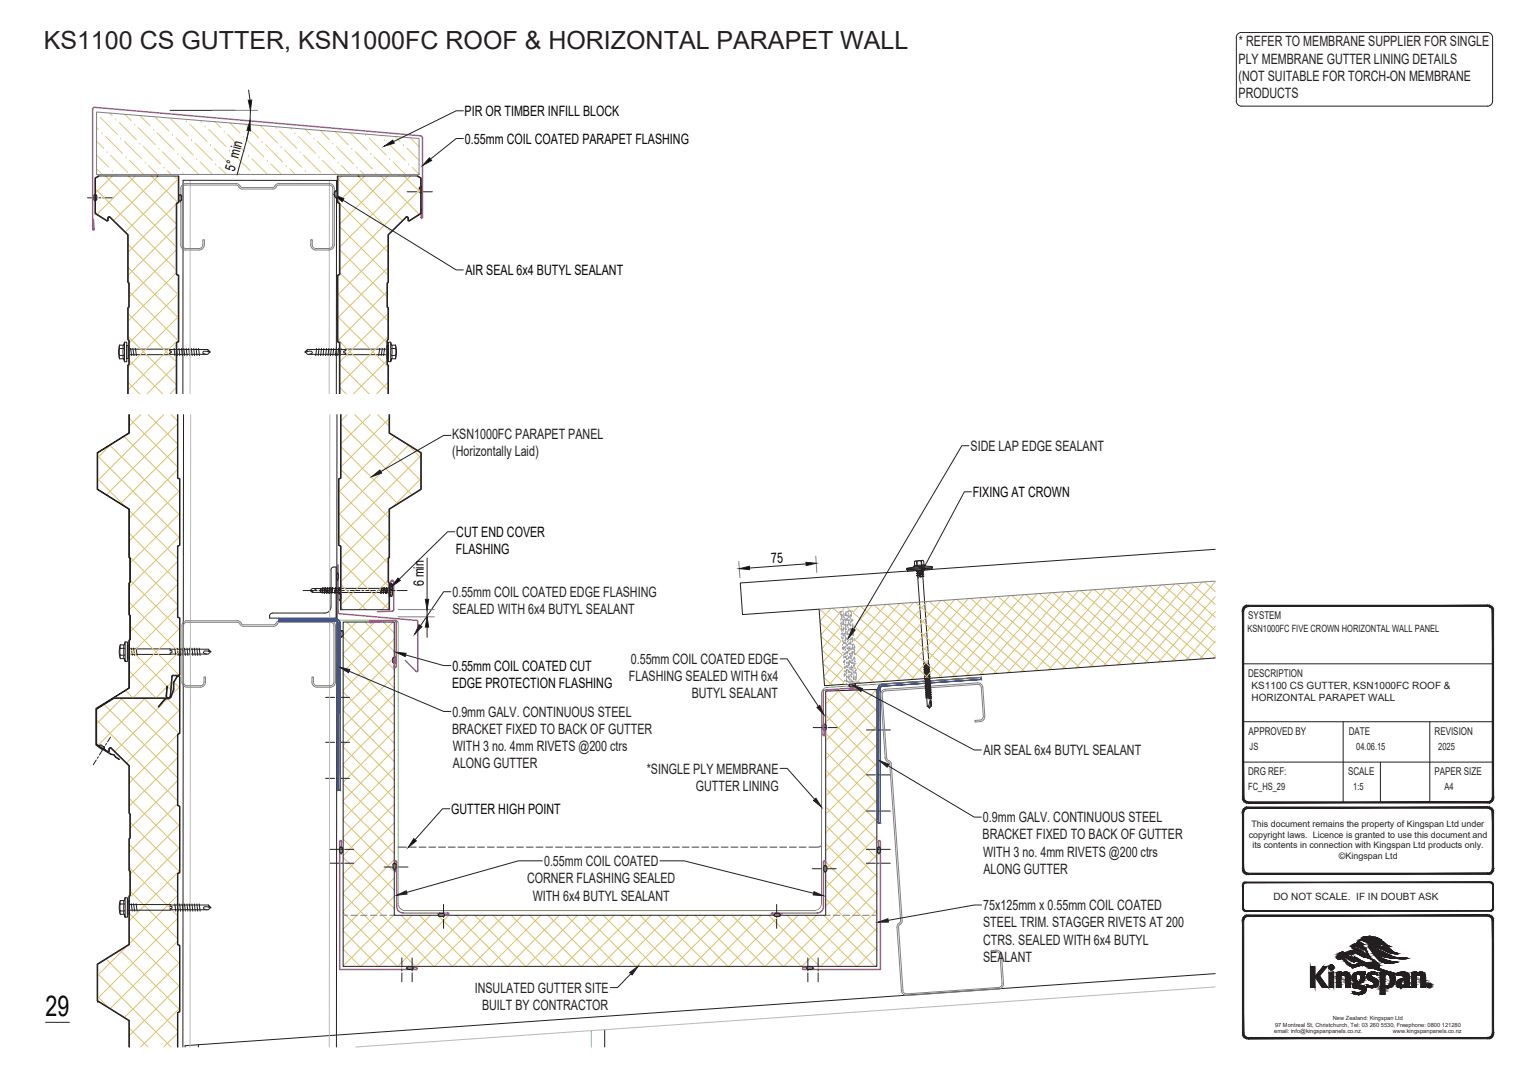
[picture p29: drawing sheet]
<svg xmlns="http://www.w3.org/2000/svg" width="297mm" height="210mm" viewBox="0 0 297 210" stroke-linecap="round" stroke-linejoin="round" font-family="sans-serif">
<defs><g id="words">
<text font-size="5.6" fill="#040503" x="8.9" y="198.7">29</text>
<text font-size="4.9" fill="#231f20" x="8.5" y="9.5">KS1100 CS GUTTER, KSN1000FC ROOF &amp; HORIZONTAL PARAPET WALL</text>
<g font-size="2.8" fill="#231f20">
<text x="242.1" y="9.1">* REFER TO MEMBRANE SUPPLIER FOR SINGLE</text>
<text x="242" y="12.4">PLY MEMBRANE GUTTER LINING DETAILS</text>
<text x="242.1" y="15.8">(NOT SUITABLE FOR TORCH-ON MEMBRANE</text>
<text x="242" y="19.1">PRODUCTS</text>
<text x="88.3" y="85.9">KSN1000FC PARAPET PANEL</text>
<text x="88.4" y="89.2">(Horizontally Laid)</text>
<text x="189.7" y="88.2">SIDE LAP EDGE SEALANT</text>
<text x="88.4" y="116.7">0.55mm COIL COATED EDGE FLASHING</text>
<text x="88.4" y="120.1">SEALED WITH 6x4 BUTYL SEALANT</text>
<text x="123.3" y="129.8">0.55mm COIL COATED EDGE</text>
<text x="122.9" y="133.2">FLASHING SEALED WITH 6x4</text>
<text x="135.2" y="136.6">BUTYL SEALANT</text>
<text x="88.3" y="143.5">BRACKET FIXED TO BACK OF GUTTER</text>
<text x="88.4" y="140.1">0.9mm GALV. CONTINUOUS STEEL</text>
<text x="88.5" y="146.8">WITH 3 no. 4mm RIVETS @200 ctrs</text>
<text x="192.2" y="147.6">AIR SEAL 6x4 BUTYL SEALANT</text>
<text x="88.5" y="150.2">ALONG GUTTER</text>
<text x="126.4" y="151.2">*SINGLE PLY MEMBRANE</text>
<text x="136" y="154.6">GUTTER LINING</text>
<text x="192.1" y="160.7">0.9mm GALV. CONTINUOUS STEEL</text>
<text x="192" y="164.1">BRACKET FIXED TO BACK OF GUTTER</text>
<text x="192.1" y="167.5">WITH 3 no. 4mm RIVETS @200 ctrs</text>
<text x="103" y="172.7">CORNER FLASHING SEALED</text>
<text x="106.3" y="169.3">0.55mm COIL COATED</text>
<text x="192.2" y="170.9">ALONG GUTTER</text>
<text x="104.1" y="176.1">WITH 6x4 BUTYL SEALANT</text>
<text x="192.1" y="177.9">75x125mm x 0.55mm COIL COATED</text>
<text x="192.1" y="184.7">CTRS. SEALED WITH 6x4 BUTYL</text>
<text x="192.1" y="181.3">STEEL TRIM. STAGGER RIVETS AT 200</text>
<text x="192.1" y="188">SEALANT</text>
<text x="92.8" y="194.1">INSULATED GUTTER SITE</text>
<text x="94.2" y="197.5">BUILT BY CONTRACTOR</text>
</g>
<g font-size="2.8" fill="#040503">
<text x="90.8" y="22.7">PIR OR TIMBER INFILL BLOCK</text>
<text x="90.9" y="28.1">0.55mm COIL COATED PARAPET FLASHING</text>
<text x="45.9" y="33.5" transform="rotate(-75 45.9 33.5)">5° min</text>
<text x="91" y="53.8">AIR SEAL 6x4 BUTYL SEALANT</text>
<text x="190.1" y="97.2">FIXING AT CROWN</text>
<text x="89.2" y="105">CUT END COVER</text>
<text x="89.1" y="108.3">FLASHING</text>
<text x="150.8" y="110.1" transform="rotate(-4 150.8 110.1)">75</text>
<text x="82.8" y="114.7" transform="rotate(-90 82.8 114.7)">6 min</text>
<text x="88.4" y="131.1">0.55mm COIL COATED CUT</text>
<text x="88.3" y="134.5">EDGE PROTECTION FLASHING</text>
<text x="88.2" y="159.1">GUTTER HIGH POINT</text>
</g>
<g font-size="2.1" fill="#231f20">
<text x="243.9" y="121">SYSTEM</text>
<text x="243.9" y="132.3">DESCRIPTION</text>
<text x="244" y="143.6">APPROVED BY</text>
<text x="263.6" y="143.6">DATE</text>
<text x="280.3" y="143.6">REVISION</text>
<text x="243.9" y="151.5">DRG REF:</text>
<text x="263.4" y="151.5">SCALE</text>
<text x="280.3" y="151.5">PAPER SIZE</text>
</g>
<g font-size="2" fill="#231f20">
<text x="243.8" y="123.5">KSN1000FC FIVE CROWN HORIZONTAL WALL PANEL</text>
<text x="244.6" y="134.8">KS1100 CS GUTTER, KSN1000FC ROOF &amp;</text>
<text x="244.6" y="137.2">HORIZONTAL PARAPET WALL</text>
<text x="244.2" y="146.6">JS</text>
<text x="265" y="146.6">04.06.15</text>
<text x="281.1" y="146.6">2025</text>
<text x="243.9" y="154.5">FC_HS_29</text>
<text x="264.4" y="154.5">1:5</text>
<text x="282.3" y="154.5">A4</text>
<text x="248.9" y="176">DO NOT SCALE. IF IN DOUBT ASK</text>
</g>
<g font-size="1.7" fill="#231f20">
<text x="244.6" y="161.7">This document remains the property of Kingspan Ltd under</text>
<text x="244" y="163.8">copyright laws. Licence is granted to use this document and</text>
<text x="244.7" y="165.8">its contents in connection with Kingspan Ltd products only.</text>
<text x="261.7" y="168">©Kingspan Ltd</text>
</g>
<g font-size="1.1" fill="#231f20">
<text x="249" y="202.1">email: info@kingspanpanels.co.nz.</text>
<text x="249.2" y="200.7">97 Montreal St, Christchurch, Tel: 03 260 5530, Freephone: 0800 121280</text>
<text x="260.5" y="199.4">New Zealand: Kingspan Ltd</text>
<text x="272.2" y="202.1">www.kingspanpanels.co.nz</text>
</g>
</g></defs>
<g fill="none" stroke="#dcc06c" stroke-width=".2">
<path d="M67.1 138.9l9.9 10M67.1 135.3l9.9 10M67.1 131.7l9.9 10M67.1 124.5l9.9 10M67.1 128.1l9.9 10M67.8 121.6l9.2 9.3M69.6 121.6l-2.5 2.6M71.3 121.6l5.7 5.7M73.2 121.6l-6.1 6.2M74.9 121.6l2.1 2.1M76.8 121.6l-9.7 9.8M77 139.3l-9.9 10"/>
<path d="M77 135.7l-9.9 10M77 132.2l-9.9 9.9M77 128.6l-9.9 10M77 125l-9.9 10M161.4 139.8l10 10M161.4 136.2l10 10M163.8 135l7.6 7.6M164 135l-2.6 2.6M167.2 134.9l4.2 4.1M167.7 134.9l-6.3 6.3M170.7 134.8l.7 .6M171.4 134.8l-10 10"/>
<path d="M171.4 138.4l-10 10M67.1 156.9l9.9 9.9M67.1 153.3l9.9 9.9M67.1 149.7l9.9 10M67.1 146.1l9.9 10M67.1 142.5l9.9 10M77 157.3l-9.9 10M77 153.7l-9.9 10M77 150.1l-9.9 10M77 146.5l-9.9 10M77 142.9l-9.9 10M161.4 157.8l10 10"/>
<path d="M161.4 154.2l10 10M161.4 150.6l10 10M161.4 147l10 10M161.4 143.4l10 10M171.4 160l-10 10M171.4 156.4l-10 10M171.4 152.8l-10 10M171.4 149.2l-10 10M171.4 145.6l-10 10M171.4 142l-10 10M67.1 178.4l10.5 10.5M67.1 174.8l14.1 14.1"/>
<path d="M67.1 171.2l17.7 17.7M67.1 167.6l9.9 10M67.1 164l9.9 10M67.1 160.4l9.9 10M77 178.8l-9.9 10.1M77 175.3l-9.9 10M77 171.7l-9.9 10M77 168.1l-9.9 10M77 164.5l-9.9 10M77 160.9l-9.9 10M78.4 178.9l10 10M80.5 178.9l-9.9 10"/>
<path d="M82 178.9l10 10M84.1 178.9l-10 10M85.6 178.9l10 10M87.7 178.9l-10 10M89.2 178.9l9.9 10M91.3 178.9l-10 10M92.8 178.9l9.9 10M94.9 178.9l-10 10M96.3 178.9l10 10M98.5 178.9l-10 10M99.9 178.9l10 10M102.1 178.9l-10 10"/>
<path d="M103.5 178.9l10 10M105.7 178.9l-10 10M107.1 178.9l10 10M109.3 178.9l-10 10M110.7 178.9l10 10M112.9 178.9l-10 10M114.3 178.9l10 10M116.5 178.9l-10 10M117.9 178.9l10 10M120.1 178.9l-10 10M121.5 178.9l10 10M123.6 178.9l-10 10"/>
<path d="M125.1 178.9l10 10M127.2 178.9l-10 10M128.7 178.9l10 10M130.8 178.9l-10 10M132.2 178.9l10.1 10M134.4 178.9l-10 10M135.8 178.9l10 10M138 178.9l-10 10M139.4 178.9l10 10M141.6 178.9l-10 10M143 178.9l10 10M145.2 178.9l-10 10"/>
<path d="M146.6 178.9l10 10M148.8 178.9l-10 10M150.2 178.9l10 10M152.4 178.9l-10 10M153.8 178.9l10 10M156 178.9l-10 10M157.4 178.9l10 10M159.6 178.9l-10 10M161 178.9l10 10M161.4 175.7l10 10M161.4 172.1l10 10M161.4 168.5l10 10"/>
<path d="M161.4 165l10 9.9M161.4 161.4l10 10M171.4 177.9l-11.1 11M171.4 174.3l-14.7 14.6M171.4 170.7l-18.2 18.2M171.4 167.1l-10 10.1M171.4 163.6l-10 10M67.1 185.6l3.3 3.3M67.1 182l6.9 6.9M171.4 188.7l-.3 .2M171.4 185.1l-3.9 3.8M171.4 181.5l-7.5 7.4"/>
</g>
<g fill="none" stroke="#231f20" stroke-width=".2">
<path d="M23.5 126.7v1.4M23.5 126.1l-.2 1.3 .2 1.3M23.5 126.8h.8M24.2 126.1v2.7M24.3 128.1h-.8v.7M24.5 125.5v3.8l-.2-.5h-.8M24.5 125.5l-.2 .6h-.8v.6M24.5 125.5h.4v3.8h-.4M24.9 126.1l.3 .1v2.4l-.1 .1h-.2zM25.2 126.9h15.5l.5 .5-.5 .5h-15.5M25.6 126.7l.3 1.4M26.1 126.7l.2 1.5"/>
<path d="M26.6 126.7l.2 1.5M33.2 126.9v.3l.4 .2-.4 .2v.3M34.2 126.7l.1 1.5M34.6 126.7l.2 1.5M35.1 126.7l.2 1.5M35.6 126.7l.2 1.5M36.1 126.7l.1 1.5M36.5 126.7l.2 1.5M37 126.7l.2 1.5M37.5 126.7l.2 1.5M38 126.7l.2 1.5M38.5 126.7l.1 1.5"/>
<path d="M38.9 126.7l.2 1.5M40.8 126.9v.5h.4M40.8 127.4l-.9-.1-.1 .2 .1 .2 .5 .2M67.1 121.6h9.9v57.3h84.4v-43.8l10-.3v54.1h-104.3zM160.9 141.7a.31 .31 0 0 1 .3-.1 .31 .31 0 0 1 .2 .3v.6a.3 .3 0 0 1-.2 .3 .3 .3 0 0 1-.3-.3zM161.2 142.8h.1M161.2 141.6h.1M237.5 190.4l-198.7 13.9v.4M38.8 204.3l-2.6 .2v.2M118.2 201.3v3.4"/>
</g>
<path d="M115.6 201.5v3.2" fill="none" stroke="#52b88a" stroke-width=".2"/>
<path d="M237.5 193l-168 11.7" fill="none" stroke="#89bbe4" stroke-width=".2"/>
<path d="M161 141.6l-.1 .2M161.3 141.6l-.4 .5M161.4 141.8l-.5 .5M161.4 142.5l-.2 .3M161.4 142.3l-.4 .4M161.4 142l-.5 .6" fill="none" stroke="#808180" stroke-width=".2"/>
<path d="M172.2 134.2l.2-.1zM172.2 134.2h.2zM172.1 134.3l.1-.1zM172.1 134.3l.2-.1zM172.1 134.3l-.1 .1zM172 134.4l.2-.1zM172 134.4v.1zM172.1 134.4l-.1 .1z" fill="#3853a3"/>
<path d="M172 134.4l.2-.1zM172 134.4v.1zM172.1 134.4l-.1 .1zM172.1 134.3l-.1 .1zM172.1 134.3l.2-.1zM172.1 134.3l.1-.1zM172.2 134.2l.2-.1zM172.2 134.2h.2z" fill="none" stroke="#3853a3" stroke-width=".2"/>
<path d="M172.4 134.1l19.4-1.3zM172.4 134.2l19.4-1.3zM191.7 132.5l.1 .4zM191.8 132.4v.5zM172.4 133.8l19.4-1.4zM172.4 133.7l19.4-1.3z" fill="#3853a3"/>
<path d="M172.4 133.7l19.4-1.3zM172.4 133.8l19.4-1.4zM172.4 134.1l19.4-1.3zM172.4 134.2l19.4-1.3zM191.7 132.5l.1 .4zM191.8 132.4v.5z" fill="none" stroke="#3853a3" stroke-width=".2"/>
<path d="M172.1 133.8l.3-.1zM172.1 133.8h.3zM171.9 133.9l.2-.1zM171.9 133.9l.2-.1zM171.8 134.1l.1-.2zM171.8 134.1l.1-.2zM171.8 134.1l-.2 .2zM171.8 134.1l-.2 .2zM171.6 134.3v.2zM171.7 134.3l-.1 .2z" fill="#3853a3"/>
<path d="M171.6 134.3v.2zM171.7 134.3l-.1 .2zM171.8 134.1l-.2 .2zM171.8 134.1l.1-.2zM171.9 133.9l-.1 .2zM171.9 133.9l.2-.1zM172.1 133.8l.3-.1zM172.1 133.8h.3z" fill="none" stroke="#3853a3" stroke-width=".2"/>
<path d="M171.6 134.5v26.4zM171.6 134.5v26.4zM171.6 160.9h.4zM171.6 160.9h.4zM172 134.5v26.4zM172 134.5v26.4z" fill="#3853a3"/>
<path d="M171.6 134.5v26.4zM172 134.5v26.4zM171.6 160.9h.4z" fill="none" stroke="#3853a3" stroke-width=".2"/>
<g fill="none" stroke="#b9519f" stroke-width=".3">
<path d="M66.1 110.4v9.3l.1 .2 15.2 1.4M76.3 113.8l.3 1.7M76.6 113.5l.3 .3v5.5l-.2 .2-2.9 .1M76.6 113.5l-.3 .3M76.6 113.5h.1M74.4 121.5l-2 .2-.2-.1 .2-.3 5 .1v9l-.2 .1-.2-.2 .3-1.9M79.2 129.2l2.1 2.1M81.4 121.3l.3 .3v9.5l-.2 .2h-.2M165.9 134.7l2 .1 .2-.2-.2-.2-7 .5-.1 8.7 .2 .2 .2-.2-.2-1.9M66.4 164.5l.2-.2 .2 .3-.3 1.9M66.4 164.6v25h15l.2-.3-.3-.1-1.9 .2M172 164.5l-.2-.2-.2 .3 .3 1.9"/>
<path d="M172 164.6v25h-15M159 189.4l-1.9-.2-.3 .1 .2 .3"/>
</g>
<path d="M65.9 111v10.3h11.3M77.2 121.2a.6 .6 0 0 1 .6 .6v54.8M191.8 132.5l-30.1 1.9a1.2 1.2 0 0 0-1.2 1.2v41M77.8 176.6a1.41 1.41 0 0 0 1.4 1.4M160.5 176.6a1.41 1.41 0 0 1-1.4 1.4h-79.9" fill="none" stroke="#69bd45" stroke-width=".2"/>
<g fill="none" stroke="#808180" stroke-width=".2">
<path d="M65.9 112.1l-.1 .2M66 112.1l-.2 .5M66.1 116.2l.6 .6M66.1 116.5l.5 .6M66.1 116.8l.4 .4M66.1 117.1l.1 .1M66.1 112.2l-.3 .6M66.1 113l-.1 .3M66.1 112.8l-.2 .4M66.1 112.5l-.3 .6M66.2 116.1l.5 .5M66.4 116.1l.3 .2"/>
<path d="M76.1 114.8l.5 .5M76.1 114.5l.6 .6M76.2 114.3l.6 .6M76.2 115.1l.1 .2M76.3 114.1l.5 .5M76.5 114.1l.2 .2M35.6 122.4l-.1 11a1.01 1.01 0 0 0 1.1 1h2.6M35.8 122.3a.71 .71 0 0 1 .8-.7l9.8 .1a.72 .72 0 0 1 .6 .5l.5 .2M35.9 122.4l-.1 11a.71 .71 0 0 0 .8 .7h2.6M39.2 134.1a.71 .71 0 0 0 .7-.7v-1.1h.3v1.1a1.01 1.01 0 0 1-1 1M47.5 122.5h6.1M53.9 121.9l-.3 .2h-6.1l-.3-.2a.89 .89 0 0 0-.8-.6l-9.8 .1a.97 .97 0 0 0-1.1 .9"/>
<path d="M53.9 121.9a.84 .84 0 0 1 .9-.5l9.8-.1a1.01 1.01 0 0 1 1 1M61 133.4v-1.1h.3v1.1M65.3 122.3a.67 .67 0 0 0-.7-.6l-9.8-.1-.5 .2a.9 .9 0 0 1-.8 .6M65.3 122.4v11a.71 .71 0 0 1-.7 .7h-2.6a.71 .71 0 0 1-.8-.7M65.6 122.4v11a1.01 1.01 0 0 1-1 1h-2.7a1.01 1.01 0 0 1-1-1M66.5 123.5l.6 .6M66.5 124l.4 .4M66.5 123.7l.5 .6M66.5 124.3l.1 .2M66.6 123.3l.5 .5M66.8 123.3l.3 .2M76.8 129.2l.4 .4"/>
<path d="M76.8 128.9l.5 .6M76.8 128.7l.6 .6M76.8 129.5l.1 .2M76.9 128.5l.5 .5M77.1 128.5l.2 .2M166 133.9l.4 .4M166 134.1l.1 .2M166.1 133.7l.6 .6M166.3 133.7l.7 .5M166.6 133.7l.5 .4M166.9 133.7l.2 .2M173 135.1a.71 .71 0 0 0-.6 .7l.9 12.4"/>
<path d="M191 133.5l-18 1.3a1.01 1.01 0 0 0-.9 1l.9 12.4M191 133.5a1.01 1.01 0 0 1 1.1 .9l.3 5.6a1.01 1.01 0 0 1-.9 1.1l-1 .1v-.3l1-.1a.71 .71 0 0 0 .7-.8M191 133.8l-17.9 1.3M191 133.8a.71 .71 0 0 1 .8 .6l.4 5.7M173 148.2a.9 .9 0 0 0 .6 .8M173.3 148.2l.2 .4a.92 .92 0 0 1 .7 .7l2.1 30.7a.89 .89 0 0 1-.6 .9l-.1 .4 .9 12.4M173.6 149l.2 .3M173.9 149.3l2.1 30.8M66.4 166.6l.2 .2M66.4 166.3l.4 .5M66.4 166l.6 .6M66.4 165.8l.6 .6"/>
<path d="M66.5 165.7l.5 .4M66.8 165.6l.1 .2M67.1 178.9h.8M68.6 178.9h1.2M70.5 178.9h1.2M72.4 178.9h1.2M74.3 178.9h1.2M76.2 178.9h.8M161.4 178.9h.8M162.9 178.9h1.2M164.8 178.9h1.2M166.7 178.9h1.2"/>
<path d="M168.6 178.9h1.2M170.5 178.9h.9M171.6 165.6l-.1 .2M171.9 165.7l-.4 .4M172 165.8l-.5 .6M172 166.6l-.2 .2M172 166.3l-.4 .5M172 166l-.5 .6M79.7 189l-.2 .1M80 189l-.5 .4M80.3 189l-.6 .5M80.5 189l-.6 .6"/>
<path d="M80.7 189.1l-.5 .5M80.7 189.3l-.2 .3M157.7 189.3l.2 .3M157.7 189.1l.5 .5M157.9 189l.6 .6M158.1 189l.6 .5M158.4 189l.5 .4M158.7 189l.2 .1M176 180.1l-.1 .2-.5 .5-.1 .5 .9 12.4M176.1 193.7a1.01 1.01 0 0 0 1.1 .9M194.6 185.8a1.01 1.01 0 0 1 1.1 .9M194.7 185.8h-1v.3h1"/>
<path d="M194.7 186.1a.71 .71 0 0 1 .7 .6l.4 5.6M195.7 186.7l.4 5.6a1.01 1.01 0 0 1-.9 1.1l-18 1.2M195.8 192.3a.71 .71 0 0 1-.6 .8l-18 1.2a.72 .72 0 0 1-.8-.6"/>
</g>
<g fill="none" stroke="#231f20" stroke-width=".2">
<path d="M35.9 81.1l-.2 123.6M65.9 81.1l-.2 123.6M53.3 119.9a.69 .69 0 0 0-.6 1h13v-10a.72 .72 0 0 0-1 .5v7.3a1.24 1.24 0 0 1-1.2 1.2h-10.2M59.2 115.5h2M61.6 115.5h.4M62.3 115.5h1.9M64.6 115.5h.4M65.4 115.5h1.9M65.8 113l.1 .3M65.9 112.1l.2 .3v.6M65.9 112.1l-.1 .3v.6M66 113.3h.1"/>
<path d="M66 112.1h.1M66 116.9l.3 .3M66.1 113l-.2 .3M66.3 116l.3 .2 .1 .7M66.3 116l-.2 .2v.7M66.4 116h.1M66.4 117.2h.1M66.7 116.9l-.4 .3M67.7 115.5h.4M68.4 115.5h1.9M70.7 115.5h.4M71.5 115.5h1.9"/>
<path d="M73.8 115.5h.3M74.5 115.5h1.9M76.1 114.4l.1 .7 .2 .2M76.5 114.1h.1M76.5 115.3h.1M76.8 114.4a.31 .31 0 0 0-.4-.3 .31 .31 0 0 0-.3 .3M76.8 114.4l-.1 .7-.3 .2M76.8 115.5h.4M77.6 115.5h1.9M33.5 136.2l-.4 .4h-.8l-1.3 1.7-.1-.1 1.3-1.6M34 133.6a4.2 4.2 0 0 1-.5 2.6M34 133.3v.3"/>
<path d="M34.5 132.3l.4-.2 .3 .4M34.5 132.3a2.56 2.56 0 0 0-.6 2.5l-.6 1.6-1.1 .2M34.6 132.3l.3-.1 .2 .3M34.6 132.3l-.6 1M35.1 132.5v10.9l-.4 .2v13.9l.4 .2v12.9l-.4 .2v13.9l.4 .2v12.9l-.4 .2v6.7M35.2 132.5v10.9l-.4 .2v13.8l.4 .2v13l-.4 .2v13.8l.4 .2v13l-.4 .2v6.7M63.6 136.3h1.8M65.8 136.3h.3M66.5 123.6l-.1 .6a.31 .31 0 0 0 .4 .3 .31 .31 0 0 0 .3-.3v-.6M66.5 136.3h1.8M66.8 123.3h.1M66.8 124.5h.1"/>
<path d="M67.1 123.6a.31 .31 0 0 0-.3-.3 .31 .31 0 0 0-.4 .3M76.8 128.6a.31 .31 0 0 1 .3-.1 .31 .31 0 0 1 .3 .3v.6a.31 .31 0 0 1-.3 .3 .31 .31 0 0 1-.3-.3zM77.1 128.5h.1M77.1 129.7h.1M166 134h.1M166.8 133.6a.31 .31 0 0 1 .3 .3 .31 .31 0 0 1-.2 .4h-.6a.31 .31 0 0 1-.4-.3 .31 .31 0 0 1 .3-.3M166.8 133.7h-.6M167.2 133.9h.1M21.3 146.5l.1-.3 .4 .1 3.5 3.4v9.2l.2 .3v4.6l-.2 .2v6.1l.2 .3v4.6l-.2 .2v9.5l-6.2 3.9v7l6.2 3.9v5.2M21.3 146.5v.3M21.4 146.8l-.3 .2-2.3-1.4v-7l3.3-2.1-3.2 2.2v6.8l2.2 1.4 .2-.1M21.4 146.8v-.5h.2l3.6 3.4v9.3l.2 .2v4.6l-.2 .2v6.2l.2 .2v4.6l-.2 .2v9.4l-6.2 3.9v7.2l6.2 3.9v5.1"/>
<path d="M63.6 145.1h1.8M63.6 152.2h1.8M65.8 145.1h.3M65.8 152.2h.3M66.5 145.1h1.8M66.5 152.2h1.8M158.9 142.3h1.8M161 142.3h.4M161.8 142.3h1.8M169.3 142.7h1.8M169.3 151.5h1.8M169.3 158.6h1.8"/>
<path d="M171.5 142.7h.3M171.5 151.5h.3M171.5 158.6h.3M172.2 142.7h1.8M172.2 151.5h1.8M172.2 158.6h1.8M64.4 166.1h1.8M64.4 168.8h1.8M66.6 166.1h.4M66.6 168.8h.4M66.6 165.6l-.2 .1-.1 .8a.31 .31 0 0 0 .3 .3 .31 .31 0 0 0 .4-.3M66.6 165.6l.4 .3"/>
<path d="M66.7 166.8h.1M66.7 165.6h.1M67 165.9v.6M67.4 166.1h1.7M67.4 168.8h1.7M169.3 166.1h1.8M169.3 168.8h1.8M171.5 166.1h.3M171.5 168.8h.3M171.5 165.7a.31 .31 0 0 1 .3-.1 .31 .31 0 0 1 .2 .3v.6a.3 .3 0 0 1-.2 .3 .3 .3 0 0 1-.3-.3zM171.8 166.8h.1M171.8 165.6h.1"/>
<path d="M172.2 166.1h1.8M172.2 168.8h1.8M78.5 187.3v1.8M78.5 189.4v.4M78.5 190.2v1.8M79.5 189.3h.1M79.8 188.9a.31 .31 0 0 0-.3 .3 .31 .31 0 0 0 .3 .4l.8-.1 .1-.3M79.8 189h.6M80.4 188.9l.3 .3M80.5 187.3v1.8M80.5 189.4v.4M80.5 190.2v1.8"/>
<path d="M80.7 189.3h.1M157.7 189.3h.1M157.9 187.3v1.8M157.9 189.4v.4M157.9 190.2v1.8M158 188.9a.31 .31 0 0 0-.3 .3 .31 .31 0 0 0 .3 .4l.7-.1 .2-.3M158 189h.6M158.6 188.9l.3 .3M158.9 189.3h.1M159.9 187.3v1.8M159.9 189.4v.4M159.9 190.2v1.8"/>
</g>
<path d="M37.3 81.1l-.2 123.6M64.5 81.1l-.2 123.6" fill="none" stroke="#bababa" stroke-width=".2"/>
<g fill="none" stroke="#dcc06c" stroke-width=".2">
<path d="M20.4 137.7l14.3 14.4M23.6 136.5l11.1 11.1M23.9 136.5l-5 5M28.1 136.5l6.9 6.9M28.4 136.5l-9.2 9.2M32.2 136.6l.2-.1h-10.3l-3.2 2.2v6.8l2.2 1.4 .2-.1M32.7 136.6l2.4 2.4M32.7 136.6l-10.3 10.3M33.5 136.2l-.4 .4h-.8l-1.3 1.7-.1-.1 1.3-1.6M34 133.6a4.2 4.2 0 0 1-.5 2.6M34 133.4l1.1 1.1M34 133.3v.3"/>
<path d="M34.6 132.3l.3-.1 .2 .3M34.6 132.3l-.6 1M35.1 132.5v10.9l-.4 .2v13.9l.4 .2v12.9l-.4 .2v13.9l.4 .2v12.9l-.4 .2v6.7M35.1 134.3l-1.4 1.4M35.1 138.8l-10.4 10.4M18.9 140.7l15.8 15.9M18.9 145.3l.7 .7M21.3 146.5l.2-.3 .3 .1 3.5 3.4v9.2l.2 .3v4.6l-.2 .2v6.1l.2 .3v4.6l-.2 .2v9.5l-6.2 3.9v7l6.2 3.9v5.2M21.3 146.5v.3M25.3 151.6l9.8 9.8M25.3 156.1l9.8 9.8M34.7 143.7l-9.4 9.4"/>
<path d="M34.7 148.2l-9.4 9.4M34.7 152.7l-9.2 9.1M34.7 157.2l-9.4 9.3M35.1 143.3l-.2 .1M25.3 165.1l9.4 9.4M25.3 169.6l9.4 9.4M25.3 178.6l9.8 9.8M25.5 174.3l9.2 9.2M25.5 160.8l9.6 9.6M34.7 175.1l-9.4 9.4M34.7 179.6l-15.6 15.6M35.1 161.2l-9.6 9.6"/>
<path d="M35.1 165.7l-9.8 9.8M35.1 170.2l-9.8 9.8M19.1 190.4l14.3 14.3M19.1 194.8l2.1 2.2M20.7 187.5l14 14M23.5 185.8l11.6 11.6M24.8 185l-5.7 5.7M25.3 183.1l9.8 9.8M34.7 184.1l-13.1 13.1M35.1 197.1l-7.6 7.6M35.1 188.2l-10.8 10.7M35.1 192.7l-9.8 9.8"/>
<path d="M25.3 201l3.6 3.7M34.7 202l-2.7 2.7"/>
</g>
<path d="M22.1 136.5h10.3M19.1 195.8h.1" fill="none" stroke="#231f20" stroke-width=".25"/>
<path d="M180.3 111.5h-1" fill="none" stroke="#fff" stroke-width=".2"/>
<path d="M179.3 111.5l1.8 27 1-.1zM179.3 111.5h1l1.8 26.9z" fill="#fff"/>
<path d="M179.3 111.5h1l1.8 26.9zM179.3 111.5l2.8 26.9-1 .1z" fill="none" stroke="#fff" stroke-width=".2"/>
<path d="M179.3 111.5l2.9-.2v-.5zM177.2 111.7l5-.9-2.9 .7z" fill="#fff"/>
<path d="M177.2 111.7l5-.9-2.9 .7zM179.3 111.5l2.9-.7v.5z" fill="none" stroke="#fff" stroke-width=".2"/>
<path d="M177.2 111.1l5-.3-3.7 .1zM177.2 111.1l5-.3-5 .9z" fill="#fff"/>
<path d="M177.2 111.1l1.3-.2 3.7-.1zM177.2 111.1l5-.3-5 .9z" fill="none" stroke="#fff" stroke-width=".2"/>
<path d="M178.5 110.9l2.3-.2 1.4 .1z" fill="#fff"/>
<path d="M178.5 110.9l2.3-.2 1.4 .1z" fill="none" stroke="#fff" stroke-width=".2"/>
<path d="M178.5 109.7v1.2l2.3-.2zM178.5 109.7l2.2-.1 .1 1.1z" fill="#fff"/>
<path d="M178.5 109.7l2.2-.1 .1 1.1zM178.5 109.7l2.3 1-2.3 .2z" fill="none" stroke="#fff" stroke-width=".2"/>
<g fill="none" stroke="#231f20" stroke-width=".2">
<path d="M60.7 115.4l.3 .3M61 115.7l.1 .1M62 115.1l-1 .6M62.6 115.1v.7M62.6 115.8h.3M62.7 115l-.1 .8 .1-.8M62.7 115v.1M62.7 115.1l-.1 .7 .1-.7M62.9 115.8l.1 .1M63 115.9h.1M63 115.8v.1M63 115.8h.3"/>
<path d="M63 115.1h-2l-.3 .3 .3 .4h1.6M63 115.1l-.1 .7M63.1 115l-.1 .1M63.1 115h.1M63.1 115l-.1 .9M63.2 115l-.2 .8M63.2 115h.3M63.3 115.8l.1 .2M63.5 115l-.2 .8M63.5 115.8l-.1 .2M63.5 115.8h.3M63.5 114.9l-.1 1.1"/>
<path d="M63.5 114.9v.1M63.5 114.9l.2 .1M63.6 114.9l-.2 1.1M63.7 115l-.2 .8M63.8 115.8l.1 .2 .1-.2M63.9 115l-.1 .8M64 115.8h.2M64 114.9l-.1 1.1M64 114.9l.1 .1M64 114.9l-.3 .1M64.1 115l-.1 .8M64.1 115h.3"/>
<path d="M64.2 115.8l.1 .2M64.4 115l-.2 .8M64.4 115.8l.4 .2M64.4 115.8l-.1 .2M64.5 114.9l-.1 .1M64.5 114.9l-.2 1.1M64.5 114.9l.1 .1M64.6 115l-.2 .8M64.6 115h.3M64.9 115l-.2 .8M64.9 115v-.1l.1 .1M64.9 115.8l-.1 .2"/>
<path d="M64.9 115.8h.5M64.9 114.9l-.1 1.1M65 114.9l-.2 1.1M65 115l-.1 .8M65 115h.5M65.4 115.8l.1 .2 .1-.2M65.5 115l-.1 .8M65.5 115l.1-.1 .1 .1M65.6 115.8h.4M65.6 114.9l-.1 1.1M65.7 115l-.1 .8M65.7 115h.5"/>
<path d="M66 115.8l.1 .2 .1-.2M66.2 115l-.2 .8M66.2 115l.1-.1 .1 .1M66.2 115.8h8.2M66.3 114.9l-.2 1.1M66.4 115l-.2 .8M66.4 115h8.1M74.4 115.8v.2M74.5 115l-.1 .8M74.6 115.8l-.2 .2M74.6 115.8h.2M74.6 114.9l-.1 .1"/>
<path d="M74.6 114.9l-.1 1.1M74.7 115l-.1-.1-.2 1.1M74.7 115l-.1 .8M74.7 115h.3M74.8 115.8l.1 .2M75 115l-.2 .8M75 115.8h.3M75 115.8l-.1 .2M75.1 114.9l-.1 .1M75.1 114.9l-.2 1.1M75.1 114.9l.1 .1M75.2 115l-.2 .8"/>
<path d="M75.2 115h.2M75.3 115.8l.1 .2M75.4 115l-.1 .8M75.5 115.4l-.1 .6M75.5 115.8l.4 .1M75.5 115.8l-.1 .2M75.5 114.9l.1 .1M75.5 115.9h.1M75.5 114.9l-.1 .1M75.5 114.9l-.1 1.1M75.6 115l-.1 .8M75.7 115v.9"/>
<path d="M75.9 115.9l.2 .1M75.9 115h-.3M76.1 114.9l-.2 .1M76.1 116.5h.1M76.1 115.9h.3M76.1 116.4h.3M76.1 116.3h.3M76.1 116.2h.3M76.1 115.8h.3M76.1 115.2h.3M76.1 114.7h.3M76.1 114.4h.3"/>
<path d="M76.1 114.3v2.2M76.1 116.6h.3M76.1 114.3h.3M76.4 114.3l.1-.1 .2 .4v1.6l-.1 .4M76.4 114.3v2.2l.2 .1M177.2 111.1l5-.3v.2l-5 .4zM177.3 111.4l4.8-.3 .1 .2-4.9 .4zM178.6 110.7l.1 .1M178.6 110.7h.1M178.7 109.9v.7M178.7 110.8l-1.5 .3 1.5-.1M178.7 110.6l-.1 .1"/>
<path d="M179.1 109.8l-.2-.1-.2 .2M179.1 109.8l.1 .8M179.1 109.8h.1M179.2 110.6h-.5M179.2 109.8v.8M179.3 111.6l-.2 .1 .2 .1M179.3 112.2v.2M179.8 111.5l-.5 .1v-.1M180 109.8l-.4-.2-.4 .2M180.1 110.5l-.9 .1M180.1 109.8l.2-.2 .2 .1 .1 .8M180.1 110.5v-.7v.7"/>
<path d="M180.1 110.5h.1M180.3 111.8h.2l-.2 .1M180.3 111.9l-1 .3-.2-.1 .2-.1v-.2l1-.3v.3l-1 .2M180.3 111.9v.3M180.3 112.2h.2l-.2 .1M180.3 109.6l-1.4 .1M180.3 112.3v.3l-.5 .2 .5-.1 1.2 16.2-.1 .9M180.3 112.3l-1 .3M180.3 112.2l-1.2 .3 .2 .1 1.3 17.1M180.3 112.6h.2l-.2 .1M180.3 111.5l-1.2 .2M180.4 111.5h-.1"/>
<path d="M180.5 111.8l-1.4 .3M180.5 112.2l-1.4 .3M180.5 112.6l-.7 .2M180.6 110.5h-.5M180.6 110.5h.1M180.6 110.5l.1 .1M180.7 110.7l1.5 .1M180.7 110.6h.1M180.7 110.6l-.1 .1-1.9 .1M180.7 110.6l-2.1 .1M180.6 129.7h.4l-.4 .2M180.6 129.7l-.1 .1"/>
<path d="M180.6 130l-.1 .1 .2 .1M180.6 129.9v.1M180.7 130.2l-.2 .3 .2 .2M180.7 132.6l.1 .1M180.7 130.7l-.1 .1 .1 .1M180.7 131.3v.1M180.7 131.6l.1 .2M180.7 131.4l-.1 .1 .1 .1M180.8 131.8l-.2 .1 .2 .1-.2 .2 .2 .1M180.8 132.3v.2M180.8 132.8l-.1 .1 .2 .1M180.8 132.7v.1"/>
<path d="M180.9 133v.2M180.9 133.4v.1M180.9 135.4l.1 .2M180.9 133.7v.2M180.9 135.7l.2 .3M180.9 133.5l-.2 .1 .2 .1M180.9 136.1l.2 .2-.2 .1 .2 .1M180.9 133.9l-.1 .1 .1 .1M180.9 134.1v.1M180.9 134.2l-.1 .1 .2 .1M181 134.6l-.2 .1 .2 .1M181 134.4v.2"/>
<path d="M181 134.9l-.1 .1 .1 .3M181 134.8v.1M181 135.3l-.1 .1M181 129.7l-.5 .1 .1 .1M181 135.6l-.1 .1M181.1 136l-.2 .1M181.1 136.5l.1 1.6M181.4 138l-.2 .1M181.4 138l.1 .1M181.4 129.8l.2 .1-.2 .1M181.4 129.8l-.8 .2M181.4 130.1l.2 .1"/>
<path d="M181.4 130v.1M181.4 130l-.7 .2M181.4 130.1l-.7 .3M181.5 130.5l.1 .1-.1 .1M181.5 130.3v.2M181.5 130.5l-.8 .2M181.5 130.3l-.8 .3M181.5 130.7v.1l-.9 .4 .1 .1M181.5 130.7l-.8 .2M181.5 131v.2M181.5 131l-.8 .3M181.5 131.2h.2l-.1 .3"/>
<path d="M181.5 131.4l-.8 .2M181.5 131.2l-.8 .2M181.6 131.5l.1 .1M181.6 131.5l-.8 .3M181.6 131.9l-.8 .2M181.6 131.7l-.8 .3M181.6 132.1l.2 .2-1 .4M181.6 132.2l-.8 .3M181.6 132.1l-.8 .2M181.6 129.9l-1.1 .2M181.6 132.6h.2l-.2 .2M181.6 132.6v-.2l-.8 .3"/>
<path d="M181.6 130.2l-.1 .1M181.6 132.6l-.8 .2M181.6 130.2l-1.1 .3M181.6 132.8l.1 .1M181.6 132.8l-.7 .2M181.6 130.6l-1 .2M181.7 130.9l-.2-.1-.8 .3v-.2M181.7 130.9l-.2 .1M181.7 132.9l-.8 .3-.2 .1 .2 .1M181.7 130.9l-1.1 .3M181.7 132.9l.1 .1-1.1 .3M181.7 133.3l-.8 .2"/>
<path d="M181.7 131.2l-1.1 .3M181.7 133.6l.1 .1-.1 .3M181.7 131.6l-.1 .1 .1 .2-.1 .2M181.7 133.6l-.8 .3M181.7 133.6v-.1l-.8 .2M181.7 131.6l-1.1 .3M181.7 134h.2M181.7 134v-.2l-.8 .3M181.7 134l-.8 .2M181.7 131.9l-1.1 .3M181.7 134.3l.2 .1-.1 .3M181.7 134.2v.1"/>
<path d="M181.7 134.3l-.7 .3M181.7 134.2l-.7 .2M181.8 134.7h.1M181.8 134.5l-.8 .3M181.8 134.7l-.8 .2M181.8 132.3l-1.1 .3 .1-.1M181.8 134.9l.2 .2-.2 .3M181.8 135l-.8 .3M181.8 134.9l-.8 .2M181.8 132.6l-1.1 .3M181.8 133l-.1 .1M181.8 135.2l-.8 .3"/>
<path d="M181.8 135.4h.2l-.2 .3M181.8 133.3l-.1 .2M181.8 135.4l-.8 .2M181.8 135.6l-.8 .2M181.8 133.3l-.1-.2-.8 .3M181.8 133.3l-1.1 .3M181.8 135.7l.2 .1M181.8 135.9l.2 .2-.1 .3M181.8 135.9l-.7 .3M181.8 135.7l-.7 .3M181.8 133.7l-1 .3M181.9 134l-.2 .2"/>
<path d="M181.9 136.1l-.8 .2M181.9 134l-1.1 .3M181.9 136.4l.1 .1-.5 .1h.4l.1 1.4M181.9 136.4l-.4 .2M181.9 136.3l-.8 .2M181.9 134.4l-1.1 .3M181.9 137.2l-.3 1.2-.4-.3M181.9 134.7l-.1 .2M181.9 137.1l.1 .9M181.9 134.7l-1 .3M182 135.1l-1.1 .3M182 135.4l-1.1 .3"/>
<path d="M182 135.8l-.2 .1M182 135.8l-1.1 .3M182 138l-.4 .4-.1-.3 .3-1.1 .1 .1 .1 .9M182 136.1l-1.1 .3M182 136.5l-.1 .1M18.8 148.6l-.6 .9M19.2 147.9l-.2 .4M19.4 145.8h.1M20.3 146l.1 .4M20.3 146l-.5-.3a.31 .31 0 0 0-.4 .1 .31 .31 0 0 0 .1 .4l.6 .4 .3-.2M20.4 146.4h.1M20.4 146l-1 1.6"/>
<path d="M20.8 145.4l-.2 .3M21.6 144.1l-.6 .9"/>
</g>
<path d="M19.7 145.7l-.3 .1M20 145.8l-.7 .2M20.2 146l-.8 .1M20.3 146.5l-.2 .1M20.4 146.1l-.8 .2M20.4 146.3l-.6 .1" fill="none" stroke="#808180" stroke-width=".2"/>
<path d="M66.1 121.8v.2zM66.1 121.8v.2zM66 121.6v.2zM66 121.6v.2zM65.9 121.5l.1 .2zM65.8 121.5l.2 .2zM65.7 121.4l.2 .1zM65.7 121.4l.1 .1zM65.5 121.4h.2zM65.5 121.4h.2z" fill="#3853a3"/>
<path d="M65.5 121.4h.2zM65.7 121.4l.2 .1zM65.7 121.4l.1 .1zM65.8 121.5l.2 .2zM65.9 121.5l.1 .2zM66 121.6v.2zM66.1 121.8v.2z" fill="none" stroke="#3853a3" stroke-width=".2"/>
<path d="M54.4 121.4h11.1zM54.4 121.4h11.1zM54.5 121l-.1 .4zM54.5 121v.4zM54.5 121h11.1zM54.5 121h11.1z" fill="#3853a3"/>
<path d="M54.4 121.4h11.1zM54.5 121v.4zM54.5 121h11.1zM54.5 121l-.1 .4z" fill="none" stroke="#3853a3" stroke-width=".2"/>
<path d="M66.5 121.6v.3zM66.4 121.7l.1 .2zM66.3 121.4l.1 .3zM66.3 121.4l.1 .3zM66.1 121.2l.2 .2zM66.1 121.2l.2 .2zM65.9 121l.2 .2zM65.9 121l.2 .2zM65.6 121h.3zM65.6 121l.3 .1z" fill="#3853a3"/>
<path d="M65.6 121h.3zM65.6 121l.3 .1zM65.9 121l.2 .2zM66.1 121.2l.2 .2zM66.3 121.4l.1 .3zM66.4 121.7l.1 .2zM66.5 121.6v.3z" fill="none" stroke="#3853a3" stroke-width=".2"/>
<path d="M66.5 121.9v32.6zM66.5 121.9v32.6zM66.1 154.5h.4zM66.1 154.5h.4zM66.1 122v32.5zM66.1 122v32.5z" fill="#3853a3"/>
<path d="M66.1 122v32.5zM66.5 121.9v32.6zM66.1 154.5h.4z" fill="none" stroke="#3853a3" stroke-width=".2"/>
<g fill="none" stroke="#808180" stroke-width=".3">
<path d="M77.8 165.6h1.6M80 165.6h1.3M81.9 165.6h1.3M83.8 165.6h1.3M85.7 165.6h1.3M87.7 165.6h1.2M89.6 165.6h1.2M91.5 165.6h1.2M93.4 165.6h1.2M95.3 165.6h1.2M97.2 165.6h1.2M99.1 165.6h1.2"/>
<path d="M101 165.6h1.3M102.9 165.6h1.3M104.8 165.6h1.3M106.7 165.6h1.3M108.6 165.6h1.3M110.5 165.6h1.3M112.4 165.6h1.3M114.3 165.6h1.3M116.2 165.6h1.3M118.1 165.6h1.3M120 165.6h1.3M121.9 165.6h1.3"/>
<path d="M123.8 165.6h1.3M125.7 165.6h1.3M127.6 165.6h1.3M129.6 165.6h1.2M131.5 165.6h1.2M133.4 165.6h1.2M135.3 165.6h1.2M137.2 165.6h1.2M139.1 165.6h1.2M141 165.6h1.3M142.9 165.6h1.3M144.8 165.6h1.3"/>
<path d="M146.7 165.6h1.3M148.6 165.6h1.3M150.5 165.6h1.3M152.4 165.6h1.3M154.3 165.6h1.3M156.2 165.6h1.3M160.5 165.3l-.6 .3h-1.8"/>
</g>
<g fill="none" stroke="#231f20" stroke-width=".2">
<path d="M25.2 81.1v3.5l-6.2 3.9v7.2l6.2 3.9v9.4l.2 .2v4.6l-.2 .2v6.2l.2 .2v4.6l-.2 .2v9.3l-6.4 4v7.2l2.9 1.8 .6 .1 .3 .5 .7 .4-1-1-.5-.1-2.9-1.8v-7.1l6.4-4v-9.3l.2-.2v-4.7l-.2-.1v-6.2l.2-.2v-4.6l-.2-.2v-9.5l-6.2-3.9v-7l6.2-3.9v-3.6M34.7 81.1v12.4l.4 .2v12.9l-.4 .2v13.9l.4 .2v11l-1.4 .1-.2 .3M34.8 81.1v12.3l.4 .2v13l-.4 .2v13.8l.4 .2v11.1l-.2 .2-1.3 .1-.4 3.9a.45 .45 0 0 1-.4 .4 .45 .45 0 0 1-.4-.5l.1-1.9h.1l-.1 2M66.6 81.1v12.3l-.5 .2v13l.5 .2v12.4h9.5v-5.2l-.2-.2v-4.6l.2-.2v-9.4l6.2-3.9v-7.2l-6.2-3.9v-3.5M66.6 81.1v12.4l-.4 .2v12.9l.4 .2v12.4M76 81.1v3.6l6.2 3.9v7l-6.2 3.9v9.5l-.2 .2v4.6l.2 .2v5.2M237.5 107.4l-92.8 6.6 .4 6.2 15-1.1 1 15 76.4-5.5M32.5 136a.35 .35 0 0 0 .4 .4 .35 .35 0 0 0 .3-.3M33.6 132.3l-.3 3.8M23.5 176.7v1.4M23.5 176.1l-.2 1.3 .2 1.4M23.5 178.1h.8"/>
<path d="M24.2 176.1v2.6M24.5 175.5v3.8l-.2-.5h-.8v-.7M24.5 175.5l-.2 .6h-.8v.2v.4h.8M24.5 175.5h.4v3.8h-.4M24.9 176.2h.3v2.4l-.1 .1h-.2zM25.2 176.9h15.5l.5 .5-.5 .5-15.5 .1M25.6 176.7l.3 1.4M26.1 176.7l.2 1.4M26.6 176.7l.2 1.4M33.2 176.9v.3l.4 .2-.2 .2M33.5 177.6h-.3v.4M34.2 176.7l.1 1.4"/>
<path d="M34.6 176.7l.2 1.4M35.1 176.7l.2 1.4M35.6 176.7l.2 1.4M36.1 176.7l.1 1.4M36.5 176.7l.2 1.4M37 176.7l.2 1.4M37.5 176.7l.2 1.4M38 176.7l.2 1.4M38.5 176.7l.1 1.4M38.9 176.7l.2 1.4M40.8 176.9v.5h.4M40.8 177.4a.86 .86 0 0 0-1 0 .29 .29 0 0 0 0 .3 .29 .29 0 0 0 .3 .1l.3 .1"/>
<path d="M75.1 169.5h1.7M76.8 169.1v.7l.3 .2M77.1 168.7l.3 .4M77.1 168.7l-.3 .4M77.1 168.8h.1M77.1 170h.1M77.2 169.5h.4M77.4 169.1v.7l-.3 .2M78 169.5h1.7M85.7 178.9h.1M85.8 178.6h.8a.31 .31 0 0 1 .3 .3 .31 .31 0 0 1-.3 .3h-.6a.31 .31 0 0 1-.3-.2 .31 .31 0 0 1 .1-.4zM86.7 176.8v1.8"/>
<path d="M86.7 179v.4M86.7 179.8v1.7M86.9 178.9h.1M151.3 178.9h.1M151.3 178.7l.9-.1a.31 .31 0 0 1 .3 .3 .31 .31 0 0 1-.3 .3h-.6a.31 .31 0 0 1-.3-.5zM151.8 176.8v1.8M151.8 179v.4M151.8 179.8v1.7M152.5 178.9h.1M158.7 169.8h1.8M160.9 169.8h.4M161.3 169.2l.3 .3-.1 .8-.2 .1"/>
<path d="M161.3 169.2l-.3 .2v.7l.3 .3M161.3 169.2h.1M161.3 170.4h.1M161.6 169.8h1.8"/>
</g>
<path d="M77.4 170.5l-.3-2 .2-.2 .2 .2v8.8a1.2 1.2 0 0 0 1.2 1.2M78.7 178.5h8.8l.2 .2-.2 .2-1.9-.2M159.7 178.5h-8.8l-.2 .2 .2 .2 2-.2M161.1 170.5l.2-2-.2-.2-.2 .2v8.8a1.2 1.2 0 0 1-1.2 1.2" fill="none" stroke="#b9519f" stroke-width=".3"/>
<g fill="none" stroke="#808180" stroke-width=".2">
<path d="M77 168.8l-.2 .2M77.3 168.8l-.5 .5M77.4 169.8l-.2 .2M77.4 169.5l-.4 .4M77.4 169.2l-.6 .6M77.4 169l-.6 .6M85.7 178.7l.4 .5M85.7 179l.2 .2M85.9 178.6l.5 .6M86.1 178.6l.6 .6M86.4 178.6l.4 .5M86.6 178.6l.3 .2"/>
<path d="M151.5 178.6l-.2 .2M151.8 178.6l-.5 .5M152.1 178.6l-.6 .6M152.3 178.6l-.6 .6M152.4 178.7l-.4 .5M152.5 179l-.2 .2M161 169.4l.6 .6M161 169.7l.6 .6M161 170l.4 .4M161 170.3l.2 .1M161.1 169.3l.5 .4M161.3 169.2l.3 .3"/>
</g>
<g fill="none" stroke="#dcc06c" stroke-width=".2">
<path d="M19.1 89.1l16 16M19.1 93.6l5.3 5.4M21.5 87.1l13.6 13.5M21.6 87l-2.5 2.5M24.2 85.3l10.9 10.9M25.3 81.9l9.4 9.4M25.3 99.8l9.4 9.4M25.3 81.1v3.6l-6.2 3.9v7l6.2 3.9v9.5l.2 .2v4.6l-.2 .2v6.2l.2 .1v4.7l-.2 .2v9.3l-3.2 2h10.8a.46 .46 0 0 1-.5-.5l.2-1.9h.1l-.1 2M27.5 81.1l-2.2 2.2M29 81.1l5.7 5.7M32 81.1l-12.9 12.9M33.5 81.1l1.2 1.2"/>
<path d="M34.7 82.9l-13.9 13.8M34.7 87.4l-11.1 11.1M34.7 91.8l-9.4 9.5M34.7 81.1v12.4l.4 .2v12.9l-.4 .2v13.9l.4 .2v11l-1.4 .1-.2 .3M35.1 95.9l-9.8 9.8M66.2 95.9l9.8 9.8M66.6 81.1v12.4l-.4 .2v12.9l.4 .2v12.4M66.6 82.9l13.9 13.8M66.6 87.4l11.1 11.1M66.6 91.8l9.4 9.5M67.9 81.1l-1.3 1.2M69.3 81.1l12.9 12.9"/>
<path d="M72.3 81.1l-5.7 5.7M73.8 81.1l2.2 2.2M76 81.1v3.6l6.2 3.9v7l-6.2 3.9v9.5l-.2 .2v4.6l.2 .2v5.2l-9.4-9.4M76 81.9l-9.4 9.4M76 99.8l-9.4 9.4M77.1 85.3l-10.9 10.9M79.7 87l2.5 2.5M79.8 87.1l-13.6 13.5M82.2 89.1l-16 16M82.2 93.6l-5.3 5.4M25.3 104.3l9.4 9.4M25.3 108.8l9.4 9.4"/>
<path d="M25.3 117.8l9.8 9.8M25.5 113.5l9.6 9.6M34.7 109.8l-9.4 9.4M34.7 114.3l-9.2 9.2M34.7 118.8l-9.4 9.4M35.1 100.4l-9.6 9.6M35.1 104.9l-9.8 9.8M66.2 100.4l9.6 9.6M66.2 104.9l9.8 9.8M66.6 114.3l4.9 4.9M66.6 118.8l.5 .4M75.8 113.5l-5.7 5.7"/>
<path d="M76 117.8l-1.4 1.4M76 104.3l-9.4 9.4M76 108.8l-9.4 9.4M160.1 119.1l16 13.9M162.4 119l-2.2 2.4M162.8 118.9l16 13.9M165.1 118.8l-4.7 5.3M165.5 118.7l16 13.9M167.8 118.6l-7.2 8.2M168.2 118.5l16 13.9M170.4 118.4l-9.6 11.1M170.8 118.3l16.1 13.9"/>
<path d="M173.1 118.2l-12.1 14M173.5 118.1l16.1 14M175.8 118l-13.9 16M176.2 118l16 13.9M178.5 117.8l-13.9 16M178.9 117.8l16 13.9M181.2 117.6l-13.9 16M181.6 117.6l16 13.9M183.9 117.4l-13.9 16M184.3 117.4l16 13.9M186.6 117.2l-13.9 16.1M187 117.2l16 13.9"/>
<path d="M189.3 117l-13.9 16.1M189.7 117l16 13.9M191.9 116.8l-13.9 16.1M192.3 116.8l16.1 13.9M194.6 116.6l-13.9 16.1M195 116.6l16.1 13.9M197.3 116.5l-13.9 16M197.7 116.4l16 13.9M200 116.3l-13.9 16M200.4 116.2l16 13.9M202.7 116.1l-13.9 16M203.1 116.1l16 13.9"/>
<path d="M205.4 115.9l-13.9 16M205.8 115.9l16 13.9M208.1 115.7l-13.9 16M208.5 115.7l16 13.9M210.8 115.5l-13.9 16M211.2 115.5l16 13.9M213.4 115.3l-13.9 16M213.8 115.3l16.1 13.9M216.1 115.1l-13.9 16M216.5 115.1l16.1 13.9M218.8 114.9l-13.9 16.1M219.2 114.9l16 13.9"/>
<path d="M221.5 114.7l-13.9 16.1M221.9 114.7l15.6 13.5M224.2 114.5l-13.9 16.1M224.6 114.5l12.9 11.2M226.9 114.4l-13.9 16M227.3 114.3l10.2 8.9M229.5 114.2l-13.8 16M230 114.1l7.5 6.6M232.2 114l-13.8 16M232.7 114l4.8 4.1M234.9 113.8l-13.9 16M235.3 113.8l2.2 1.8"/>
<path d="M237.5 116.6l-11.1 12.8M237.5 119.6l-8.4 9.6M237.5 113.7l-13.8 15.9M24.5 135l1.5 1.5M25.3 126.8l7.3 7.3M25.3 131.2l5.2 5.3M25.5 122.5l9.5 9.5M32.5 136a.35 .35 0 0 0 .4 .4 .35 .35 0 0 0 .3-.3M32.6 134.3l-2.2 2.2M32.7 134.2l.6 .6M33.5 133.5l-.8 .7M33.6 132.3l-.3 3.8"/>
<path d="M35.1 122.9l-9.8 9.8M35.1 127.4l-9.2 9.1M35.1 131.9l-.2 .1M160.3 121.8l13.1 11.4M160.5 124.5l10.3 8.9M160.6 127.1l7.5 6.5M160.8 129.8l4.6 4M161 132.5l1.7 1.5M237.5 125.4l-3 3.5M237.5 128.3l-.4 .4M237.5 122.5l-5.7 6.5"/>
</g>
<path d="M22.1 136.5h10.8" fill="none" stroke="#231f20" stroke-width=".25"/>
<path d="M167.6 133.4l-2.5 .2" fill="none" stroke="#fff" stroke-width=".2"/>
<path d="M164.1 119.4l2.4-.2-1.4 14.4zM166.5 119.2l-1.4 14.4 2.5-.2z" fill="#fff"/>
<path d="M164.1 119.4l2.4-.2-1.4 14.4zM166.5 119.2l1.1 14.2-2.5 .2z" fill="none" stroke="#fff" stroke-width=".2"/>
<g fill="none" stroke="#989898" stroke-width=".2">
<path d="M164.2 119.6h.1M164.2 119.8h.1M164.2 119.5h.1M164.5 119.5h.1M164.7 119.4h.1M164.9 119.8h.1M165.2 119.9h.1M165.3 119.9h.1M165.3 119.8h.1M165.4 119.5h.1M165.6 119.5h.1M165.8 119.4h.1"/>
<path d="M165.8 119.9h.1M166 119.3h.1M166.2 119.4h.1M166.3 119.5h.1M166.4 119.8h.1M166.5 119.4h.1M164.3 120h.1M164.3 121.9h.1M164.3 121.1h.1M164.3 122.9h.1M164.4 122.2h.1M164.4 121.6h.1"/>
<path d="M164.4 123.9h.1M164.4 120.9h.1M164.4 122.8h.1M164.4 122.4h.1M164.4 120.2h.1M164.4 120.3h.1M164.5 123.2h.1M164.5 120.1h.1M164.5 124.5h.1M164.5 120.6h.1M164.5 121.9h.1M164.5 123.1h.1"/>
<path d="M164.6 124.7h.1M164.6 120.5h.1M164.6 123.8h.1M164.6 121.9h.1M164.6 120.2h.1M164.6 121h.1M164.6 126.5h.1M164.7 126.7h.1M164.7 126h.1M164.7 125.1h.1M164.7 123h.1M164.7 125.3h.1"/>
<path d="M164.7 127.5h.1M164.7 124.6h.1M164.7 121.5h.1M164.7 124.7h.1M164.7 126.8h.1M164.7 123.9h.1M164.8 121.9h.1M164.8 123.2h.1M164.8 128.1h.1M164.8 124.2h.1M164.8 122.6h.1M164.8 126.4h.1"/>
<path d="M164.8 125.4h.1M164.8 126.8h.1M164.8 129.3h.1M164.8 121.6h.1M164.8 122.9h.1M164.8 121.2h.1M164.9 126.5h.1M164.9 124.1h.1M164.9 120.5h.1M164.9 128.4h.1M164.9 122.8h.1M164.9 125.6h.1"/>
<path d="M164.9 123.8h.1M164.9 121.5h.1M164.9 129.2h.1M164.9 122.9h.1M164.9 121h.1M164.9 120.2h.1M164.9 120.1h.1M164.9 127.8h.1M165 131.8h.1M165 131.1h.1M165 124.2h.1M165 122.1h.1"/>
<path d="M165 130.5h.1M165 120.6h.1M165 132.1h.1M165 129.3h.1M165 129.8h.1M165 126.6h.1M165 129.1h.1M165 130.4h.1M165.1 123.8h.1M165.1 128.4h.1M165.1 131.7h.1M165.1 133h.1"/>
<path d="M165.1 121.1h.1M165.1 125.6h.1M165.1 127.8h.1M165.1 127.7h.1M165.1 129.1h.1M165.1 130.4h.1M165.1 127h.1M165.1 125.2h.1M165.1 122h.1M165.1 131.9h.1M165.1 126.3h.1M165.2 127.7h.1"/>
<path d="M165.2 133h.1M165.2 131.2h.1M165.2 128.4h.1M165.2 130.4h.1M165.2 122.5h.1M165.2 125.7h.1M165.2 126.4h.1M165.2 130.3h.1M165.2 128.3h.1M165.2 125.1h.1M165.2 125h.1M165.2 127.5h.1"/>
<path d="M165.2 122.9h.1M165.2 126.9h.1M165.2 123.8h.1M165.2 124.3h.1M165.2 124.8h.1M165.2 120.2h.1M165.2 123.6h.1M165.3 122h.1M165.3 121.2h.1M165.3 123.3h.1M165.3 122.9h.1M165.3 122.2h.1"/>
<path d="M165.3 131.8h.1M165.3 121.6h.1M165.3 120.9h.1M165.3 131.2h.1M165.3 128.5h.1M165.3 128.2h.1M165.3 120.2h.1M165.4 125.7h.1M165.4 124.7h.1M165.4 131.4h.1M165.4 122.9h.1M165.4 133.6h.1"/>
<path d="M165.4 121.1h.1M165.4 132.7h.1M165.4 133.1h.1M165.4 132.9h.1M165.4 120.2h.1M165.4 131h.1M165.4 128.8h.1M165.4 132.2h.1M165.5 131.5h.1M165.5 129.6h.1M165.5 127.4h.1M165.5 126.1h.1"/>
<path d="M165.5 130.3h.1M165.5 130h.1M165.5 127.6h.1M165.5 130.8h.1M165.5 132.2h.1M165.5 128.7h.1M165.5 129.4h.1M165.5 124.8h.1M165.5 130.1h.1M165.5 123.5h.1M165.5 126h.1M165.5 123.9h.1"/>
<path d="M165.5 126.6h.1M165.5 122h.1M165.6 123.9h.1M165.6 120.9h.1M165.6 128.8h.1M165.6 124.8h.1M165.6 122.4h.1M165.6 120.3h.1M165.6 121.1h.1M165.6 123.5h.1M165.6 128.1h.1M165.6 130.9h.1"/>
<path d="M165.6 122.1h.1M165.6 127.4h.1M165.6 127.3h.1M165.6 126.7h.1M165.6 120.8h.1M165.6 126h.1M165.6 133.1h.1M165.7 123.8h.1M165.7 125.3h.1M165.7 130.3h.1M165.7 127.6h.1M165.7 124.7h.1"/>
<path d="M165.7 124.8h.1M165.7 124h.1M165.7 120.2h.1M165.7 122.1h.1M165.7 132.2h.1M165.7 130.1h.1M165.7 123.3h.1M165.7 132.4h.1M165.7 122.6h.1M165.8 128.7h.1M165.8 126.5h.1M165.8 121.9h.1"/>
<path d="M165.8 132.2h.1M165.8 129.7h.1M165.8 125.1h.1M165.8 121.2h.1M165.8 132.3h.1M165.8 129.4h.1M165.8 123h.1M165.8 127.1h.1M165.8 120.5h.1M165.8 131.3h.1M165.8 131h.1M165.8 128.5h.1"/>
<path d="M165.8 126.7h.1M165.8 121.5h.1M165.8 125.8h.1M165.8 123.9h.1M165.8 133.2h.1M165.8 124.5h.1M165.8 128.4h.1M165.9 121.2h.1M165.9 132.5h.1M165.9 130h.1M165.9 127.1h.1M165.9 123h.1"/>
<path d="M165.9 131.8h.1M165.9 125.8h.1M165.9 120.2h.1M165.9 131.1h.1M165.9 121.9h.1M165.9 126.4h.1M165.9 130.5h.1M165.9 123.1h.1M165.9 124.4h.1M166 129.8h.1M166 122.9h.1M166 132.2h.1"/>
<path d="M166 129.5h.1M166 132.8h.1M166 120.5h.1M166 121.8h.1M166 129.1h.1M166 126.7h.1M166 131.3h.1M166 129.2h.1M166 128.4h.1M166 123.9h.1M166 127.7h.1M166 127.8h.1"/>
<path d="M166 125.6h.1M166.1 121.2h.1M166.1 127h.1M166.1 133.4h.1M166.1 124.2h.1M166.1 126.4h.1M166.1 122.1h.1M166.1 125.7h.1M166.1 131.3h.1M166.1 130.7h.1M166.1 128.6h.1M166.1 132.7h.1"/>
<path d="M166.1 125h.1M166.1 120.6h.1M166.1 133.2h.1M166.1 133.3h.1M166.1 125.8h.1M166.1 124.3h.1M166.1 130.4h.1M166.1 128.1h.1M166.1 132h.1M166.2 127.6h.1M166.2 123h.1M166.2 129.1h.1"/>
<path d="M166.2 123.6h.1M166.2 130.7h.1M166.2 124.9h.1M166.2 120.3h.1M166.2 125.6h.1M166.2 122.9h.1M166.2 129.4h.1M166.2 122.1h.1M166.2 125.5h.1M166.2 122.3h.1M166.2 128.1h.1M166.2 126.7h.1"/>
<path d="M166.2 122h.1M166.2 121.6h.1M166.3 131.9h.1M166.3 122.8h.1M166.3 120.9h.1M166.3 124.1h.1M166.3 125.4h.1M166.3 120.2h.1M166.3 130.4h.1M166.3 128.3h.1M166.3 131.3h.1M166.3 128.6h.1"/>
<path d="M166.3 121.5h.1M166.3 125.8h.1M166.3 132.9h.1M166.3 126.9h.1M166.3 124.7h.1M166.4 123.1h.1M166.4 120.2h.1M166.4 132.2h.1M166.4 123.3h.1M166.4 120.3h.1M166.4 131.5h.1M166.4 121.2h.1"/>
<path d="M166.4 131.8h.1M166.4 130.8h.1M166.4 133.2h.1M166.4 130.1h.1M166.4 130.4h.1M166.4 127.7h.1M166.4 128.2h.1M166.4 129.4h.1M166.4 132.3h.1M166.4 131.7h.1M166.5 129.5h.1M166.5 128.8h.1"/>
<path d="M166.5 126.8h.1M166.5 124.9h.1M166.5 128.1h.1M166.5 124.7h.1M166.5 133h.1M166.5 124h.1M166.5 122.2h.1M166.5 127.4h.1M166.5 129.1h.1M166.5 131.6h.1M166.5 121.2h.1M166.5 126.7h.1"/>
<path d="M166.5 121.1h.1M166.5 130.4h.1M166.5 133.1h.1M166.5 131h.1M166.5 126h.1M166.5 126.5h.1M166.6 129.6h.1M166.6 125.3h.1M166.6 127.7h.1M166.6 129h.1M166.6 127.4h.1M166.6 124.6h.1"/>
<path d="M166.6 133.2h.1M166.6 130.5h.1M166.6 126h.1M166.6 123.9h.1M166.6 125.1h.1M166.6 126.4h.1M166.6 124h.1M166.6 121.2h.1M166.6 123.3h.1M166.7 124.9h.1M166.7 123.8h.1M166.7 122.4h.1"/>
<path d="M166.7 122.6h.1M166.7 122.2h.1M166.7 122.5h.1M166.7 121.9h.1M166.7 130.9h.1M166.7 127.3h.1M166.7 132.3h.1M166.8 129.6h.1M166.8 123.8h.1M166.8 131.4h.1M166.8 126.8h.1M166.8 132.7h.1"/>
<path d="M166.8 128.6h.1M166.8 124.1h.1M166.8 125.9h.1M166.8 132.2h.1M166.8 133.2h.1M166.8 130.1h.1M166.8 132.6h.1M166.9 131.9h.1M166.9 128.7h.1M166.9 126.5h.1M166.9 131.3h.1M166.9 132.6h.1"/>
<path d="M166.9 131.2h.1M166.9 127.4h.1M166.9 130.5h.1M166.9 125.1h.1M166.9 132.3h.1M166.9 130h.1M166.9 129.6h.1M166.9 129.8h.1M166.9 124.8h.1M166.9 129.1h.1M166.9 126.1h.1M167 126.8h.1"/>
<path d="M167 130h.1M167 128.5h.1M167 127.8h.1M167 126.4h.1M167 127.1h.1M167.1 131.4h.1M167.1 128.7h.1M167.1 132.8h.1M167.1 133.3h.1M167.1 130.5h.1M167.1 127.8h.1M167.1 131.3h.1"/>
<path d="M167.1 129.2h.1M167.2 131h.1M167.2 132.3h.1M167.2 132.7h.1M167.2 131.5h.1M167.2 129.7h.1M167.3 132.9h.1M167.3 132.2h.1M167.3 131.5h.1M167.3 130.8h.1M167.4 133.3h.1M167.4 131.9h.1"/>
<path d="M167.4 132.4h.1M167.5 133.3h.1"/>
</g>
<path d="M237.5 113.6l-77.4 5.5" fill="none" stroke="#808180" stroke-width=".2"/>
<path d="M180.2 110.9l.6 .3-1.2 1.6z" fill="#231f20"/>
<path d="M189.8 96.2h-1.3l-8 14.9M180.2 110.9l.6 .3-1.2 1.6z" fill="none" stroke="#231f20" stroke-width=".2"/>
<path d="M166.5 122.8l.6 .4-1.3 1.5z" fill="#231f20"/>
<path d="M189.4 87.1h-1.4l-21.2 35.9M166.5 122.8l.6 .4-1.3 1.5z" fill="none" stroke="#231f20" stroke-width=".2"/>
<path d="M81.9 122.1l.5 .4-1.4 1.5z" fill="#231f20"/>
<path d="M88.1 115.7h-1.4l-4.5 6.6M81.9 122.1l.5 .4-1.4 1.5z" fill="none" stroke="#231f20" stroke-width=".2"/>
<path d="M77.5 175l1.9-.8 .1 .6z" fill="#231f20"/>
<path d="M77.5 175l1.9-.8 .1 .6zM106 168.3h-4.7l-21.8 6.2" fill="none" stroke="#231f20" stroke-width=".2"/>
<path d="M159.1 174.3l1.8 .8-2-.1z" fill="#231f20"/>
<path d="M129 168.3h4.7l25.3 6.4M159.1 174.3l1.8 .8-2-.1z" fill="none" stroke="#231f20" stroke-width=".2"/>
<path d="M171.6 180.3l1.9-.7 .1 .7z" fill="#231f20"/>
<path d="M191.8 176.9h-1.4l-16.8 3M171.6 180.3l1.9-.7 .1 .7z" fill="none" stroke="#231f20" stroke-width=".2"/>
<path d="M171.8 148.7l1.9 .7-.3 .6z" fill="#231f20"/>
<path d="M171.8 148.7l1.9 .7-.3 .6zM173.5 149.7l16.9 10.1h1.4" fill="none" stroke="#231f20" stroke-width=".2"/>
<path d="M159.6 138.3l.6-.4 .8 1.9z" fill="#231f20"/>
<path d="M152.4 128.8h1.4l6.1 9.3M159.6 138.3l.6-.4 .8 1.9z" fill="none" stroke="#231f20" stroke-width=".2"/>
<path d="M123 190.1l1.7-1.2-1.2 1.7z" fill="#231f20"/>
<path d="M123 190.1l1.7-1.2-1.2 1.7zM123.3 190.4l-2.6 2.7h-1.4" fill="none" stroke="#231f20" stroke-width=".2"/>
<path d="M166.6 134l1.9 .6-.3 .6z" fill="#231f20"/>
<path d="M166.6 134l1.9 .6-.3 .6zM168.4 134.9l22 11.7h1.4" fill="none" stroke="#231f20" stroke-width=".2"/>
<path d="M66.4 130.4l1.9 .5-.2 .6z" fill="#231f20"/>
<path d="M66.4 130.4l1.9 .5-.2 .6zM68.2 131.2l18.5 7.9h1.4" fill="none" stroke="#231f20" stroke-width=".2"/>
<path d="M159 156.5l.5-.4 1 1.7z" fill="#231f20"/>
<path d="M152.4 150.2h1.4l5.4 6.1M159 156.5l.5-.4 1 1.7z" fill="none" stroke="#231f20" stroke-width=".2"/>
<path d="M72.7 93.2l1.5-1.3 .4 .6z" fill="#231f20"/>
<path d="M72.7 93.2l1.5-1.3 .4 .6zM88.1 85.1h-1.4l-12.3 7.1M157.5 110.3l-11 .8" fill="none" stroke="#231f20" stroke-width=".2"/>
<path d="M144.4 109.8l.2 3.2M159.4 108.7l.2 3.2" fill="none" stroke="#808180" stroke-width=".2"/>
<path d="M144.5 111.2l1.9-.5 .1 .7z" fill="#040503"/>
<path d="M144.5 111.2l1.9-.5 .1 .7z" fill="none" stroke="#231f20" stroke-width=".2"/>
<path d="M157.5 109.9l2 .2-2 .5z" fill="#040503"/>
<path d="M157.5 109.9l2 .2-2 .5z" fill="none" stroke="#231f20" stroke-width=".2"/>
<path d="M80.9 164l.5 .4-1.6 1.3z" fill="#040503"/>
<path d="M87.9 158.1h-1.4l-5.4 6.1M80.9 164l.5 .4-1.6 1.3z" fill="none" stroke="#231f20" stroke-width=".2"/>
<path d="M77.3 127.5l2.1 .2-.2 .7z" fill="#040503"/>
<path d="M77.3 127.5l2.1 .2-.2 .7zM79.3 128.1l7.4 2h1.4" fill="none" stroke="#231f20" stroke-width=".2"/>
<path d="M77.8 113l.4 .5-1.6 1.2z" fill="#040503"/>
<path d="M77.8 113l.4 .5-1.6 1.2zM83.5 109.1v8.1M83.5 119.2v1.4M88.9 104h-1.4l-9.5 9.3M83.5 122.6v2" fill="none" stroke="#231f20" stroke-width=".2"/>
<path d="M77.8 119.2h7.1M77.8 120.6h7.1" fill="none" stroke="#808180" stroke-width=".2"/>
<path d="M83.5 120.6l.3 2h-.7z" fill="#040503"/>
<path d="M83.5 120.6l.3 2h-.7z" fill="none" stroke="#231f20" stroke-width=".2"/>
<path d="M83.1 117.2h.7l-.3 2z" fill="#040503"/>
<g fill="none" stroke="#231f20" stroke-width=".2">
<path d="M17.1 38.7h1.8M18.6 38l.3 .2v.7l-.3 .3M18.6 38l-.3 .3v.8l.3 .1M18.6 39.2h.1M18.6 38h.1M19.1 34.4l-.5 .4v7l2.3 1.4 .2-.1 .1-.4M19.2 34.4h15.8v5.2l-.4 .2v13.8l.4 .2v13l-.4 .2v10M19.3 38.7h.4M19.3 34.4l-.6 .5v6.8l2.2 1.4M20.1 38.7h1.8M30.8 34.4h.1M33.2 21.6h12.7"/>
<path d="M34.8 34.4v5.1l-.4 .3v13.9l.4 .2v12.9l-.4 .2v10M66 34.4v5.1l.4 .3v13.9l-.4 .2v12.9l.4 .2v10M70.1 34.4h.1M79.6 37.5h1.8M81.5 34.4l.7 .5v6.8l-2.2 1.4M81.7 34.4h-15.8v5.2l.4 .2v13.8l-.4 .2v13l.4 .2v10M81.7 34.4l.6 .4v7l-2.3 1.4-.3-.1v-.4M81.8 37.5h.4M81.9 36.8a.31 .31 0 0 1 .3-.3 .31 .31 0 0 1 .3 .3M81.9 36.8v.6a.31 .31 0 0 0 .3 .3 .31 .31 0 0 0 .4-.3l-.1-.6M82.3 37.7h.1M82.3 36.5h.1"/>
<path d="M82.6 37.5h1.9M21 42.7l.2-.3 .4 .1 3.4 3.4v9.2l.3 .3v4.6l-.3 .2v6.1l.3 .3v4.6l-.3 .2v5.6M21 42.7v.4h-.1M21.5 42.5h-.3l-.1 .2M21.5 42.5l3.4 3.4v9.3l.3 .2v4.6l-.3 .2v6.2l.3 .2v4.6l-.3 .2v5.6M79.4 42.5h.3v.2M79.4 42.5l-3.5 3.4v9.3l-.2 .2v4.6l.2 .2v6.2l-.2 .2v4.6l.2 .2v5.6M79.8 42.7l-.1-.3h-.3l-3.6 3.5v9.2l-.2 .3v4.6l.2 .2v6.1l-.2 .3v4.6l.2 .2v5.6M79.8 42.7v.4h.2M23.4 68.1v1.4M23.4 69.5v.7M23.4 67.5v.6"/>
<path d="M23.4 67.5l-.2 1.3 .2 1.3M23.4 70.1h.7M23.4 69.5h.7v.7M23.4 67.5h.7M24.1 68.1v1.4M24.1 67.5v.6h-.7M24.3 66.9l-.2 .6M24.3 66.9v3.8l-.2-.6M24.3 66.9h.5v3.8h-.5M24.8 67.5l.3 .1v2.4l-.1 .1h-.2zM25.1 68.3h15.5l.5 .5-.5 .5h-15.5M25.5 68.1l.2 1.4"/>
<path d="M26 68.1l.2 1.4M26.5 68.1l.2 1.4M33.1 68.3v.3l.4 .2-.4 .2v.3M34 68.1l.2 1.4M34.5 68.1l.2 1.4M35 68.1l.1 1.4M35.5 68.1l.1 1.4M35.7 77l.1-41.7h30l-.1 41.7M35.9 68.1l.2 1.4M36.4 68.1l.2 1.4M36.9 68.1l.1 1.4M37.4 68.1l.2 1.4"/>
<path d="M37.9 68.1l.1 1.4M38.3 68.1l.2 1.4M38.8 68.1l.2 1.4M40.6 68.3l.1 .5h.4M40.7 68.8l-.9-.1a.27 .27 0 0 0-.1 .3 .27 .27 0 0 0 .3 .2l.3 .1M60 68.8a.77 .77 0 0 1 1 .1 .48 .48 0 0 1-.6 .4M60.1 68.3l-.1 .5h-.4M61.9 68.1l-.2 1.4M62.3 68.1l-.1 1.4M62.8 68.1l-.1 1.4M63.3 68.1l-.2 1.4M63.8 68.1l-.2 1.4"/>
<path d="M64.3 68.1l-.2 1.4M64.8 68.1l-.2 1.4M65.2 68.1l-.2 1.4M65.7 68.1l-.2 1.4M66.2 68.1l-.2 1.4M66.6 68.1l-.1 1.4M67.3 68.6l-.2 .2 .2 .2M67.4 69h.2v.3M67.6 68.3v.3h-.2M74.2 68.1l-.2 1.4M74.7 68.1l-.2 1.4M75.2 68.1l-.2 1.4"/>
<path d="M75.6 67.6l.3-.1v2.6l-.3-.1zM75.6 68.3h-15.5l-.5 .5 .5 .5h15.5M76.3 66.9v3.8l.2-.6M76.3 66.9l.2 .6M76.3 66.9h-.4v.7v3.1h.4M76.5 67.5v.6M76.5 69.5v.7M76.5 68.1v1.4M76.5 67.5h.8l.2 1.3-.2 1.3h-.8M76.5 68.1h.8l.1 .7-.1 .7h-.8M77.3 67.5v.6M77.3 69.5v.7"/>
<path d="M83.1 117.2h.7l-.3 2zM8.9 199.9h4.7"/>
</g>
<g fill="none" stroke="#ddde6f" stroke-width=".2">
<path d="M18.9 24.9l.4 .4M18.9 30.3l2.4 2.4M18.9 27.6l1.4 1.4M18.9 22.3h.1M18.9 33l1.1 1.1M19.6 22.9l3.4 3.4M19.9 26h.1M20.6 26.6l3.4 3.4M20.9 29.7h.1M21.5 22.1l.4 .5M21.6 30.3l3.4 3.4M21.9 33.4h.1"/>
<path d="M22.6 23.3h.1M22.6 34l.1 .1M23.3 23.9l3.4 3.4M23.6 27h.1M24.3 27.7l3.4 3.3M24.4 22.4l1.2 1.2M24.6 30.7h.1M25.3 31.4l2.8 2.7M26.3 24.3h.1M27 24.9l3.4 3.4M27.3 22.6l2 2M27.3 28h.1"/>
<path d="M28 28.6l3.4 3.4M28.4 31.7h.1M29 32.4l1.8 1.7M30 25.3h.1M30.3 22.8l2.7 2.8M30.7 26l3.4 3.3M31 29h.1M31.7 29.7l3.4 3.3M32.1 32.7h.1M32.7 33.4l.8 .7M33.4 23.3l3.4 3.3M33.7 26.3h.1"/>
<path d="M34.4 27l3.4 3.3M34.7 30h.1M35.4 30.7l3.4 3.3M35.8 33.7h.1M36.4 23.6h.1M37.1 24.3l3.4 3.4M37.4 27.3h.1M38.1 28l3.4 3.4M38.4 31h.1M39.1 23.6l.4 .3M39.1 31.7l2.4 2.4M40.1 24.6h.1"/>
<path d="M40.8 25.3l3.4 3.3M41.1 28.3h.1M41.8 29l3.4 3.4M42 23.8l1.2 1.1M42.1 32h.1M42.8 32.7l1.4 1.4M43.8 25.6h.1M44.5 26.3l3.4 3.4M44.8 29.3h.1M44.9 24.1l2 1.9M45.5 30l3.4 3.4M45.9 33h.1"/>
<path d="M46.5 33.7l.4 .4M47.5 26.6h.1M47.9 24.3l2.7 2.7M48.2 27.3l3.4 3.4M48.5 30.3h.1M49.2 31l3.1 3.1M49.6 34h.1M50.9 24.6l3.4 3.4M51.2 27.7h.1M51.9 28.3l3.4 3.4M52.2 31.4h.1M52.9 32l2.1 2.1"/>
<path d="M53.9 24.9h.1M54.6 25.6l3.4 3.4M54.9 28.6h.1M55.6 29.3l3.4 3.4M55.9 32.4h.1M56.6 33l1.1 1.1M56.7 25l.3 .3M57.6 26h.1M58.3 26.6l3.4 3.4M58.6 29.7h.1M59.3 30.3l3.4 3.4M59.6 25.3l1.1 1"/>
<path d="M59.7 33.4h.1M60.3 34l.1 .1M61.3 27h.1M62 27.7l3.4 3.3M62.3 30.7h.1M62.5 25.5l1.9 1.8M63 31.4l2.8 2.7M65 28h.1M65.5 25.7l2.6 2.6M65.7 28.6l3.4 3.4M66 31.7h.1M66.7 32.4l1.8 1.7"/>
<path d="M68.4 26l3.4 3.3M68.8 29h.1M69.4 29.7l3.4 3.3M69.8 32.7h.1M70.4 33.4l.8 .7M71.4 26.3h.1M72.1 27l3.4 3.3M72.5 30h.1M73.1 30.7l3.4 3.3M73.5 33.7h.1M74.3 26.5l.2 .1M75.1 27.3h.1"/>
<path d="M75.8 28l3.4 3.4M76.2 31h.1M76.8 31.7l2.4 2.4M77.2 26.7l1 1M78.8 28.3h.1M79.5 29l2.4 2.4M79.9 32h.1M80.2 26.9l1.7 1.7M80.5 32.7l1.4 1.3"/>
</g>
<g fill="none" stroke="#808180" stroke-width=".2">
<path d="M18.5 38.1l-.2 .1M18.8 38.1l-.5 .4M18.9 21.9l63 5.2v7h-63zM18.9 38.2l-.6 .6M18.9 39l-.2 .2M18.9 38.7l-.5 .5M18.9 38.4l-.6 .6M36.3 36.2a.68 .68 0 0 0-.7 .7v11a.71 .71 0 0 0 .7 .7M36.3 35.9a1.01 1.01 0 0 0-1 1v11a.97 .97 0 0 0 1 1M36.3 36.2h9.8M36.3 35.9h9.8M46.1 35.9l.5 .1 .4 .5 .3 .1"/>
<path d="M47.3 36.7h6M54.5 36.2a.77 .77 0 0 0-.7 .6l-.5 .2h-6a.9 .9 0 0 1-.8-.7l-.4-.1M54.5 35.9a1.45 1.45 0 0 0-1 .7h-.2M54.5 36.2h9.8M54.5 35.9h9.8M64.3 35.9a1.01 1.01 0 0 1 1 1M64.3 36.2a.71 .71 0 0 1 .7 .7v11a.71 .71 0 0 1-.7 .7h-2.6a.71 .71 0 0 1-.7-.7v-1h-.3v1a.97 .97 0 0 0 1 1h2.6a1.01 1.01 0 0 0 1-1M65.3 36.9v11M82.1 36.5l-.1 .2M82.4 36.6l-.5 .4M82.5 36.7l-.6 .6M82.5 37.5l-.2 .2"/>
<path d="M82.5 37.2l-.4 .5M82.5 36.9l-.5 .6M39.9 47.9a1.01 1.01 0 0 1-1 1h-2.6M39.9 47.9v-1h-.3v1a.71 .71 0 0 1-.7 .7h-2.6"/>
</g>
<path d="M37.2 35.3l-.1 41.7M64.4 35.3l-.1 41.7" fill="none" stroke="#bababa" stroke-width=".2"/>
<path d="M82.2 26.6l.3 .3 .1 15.6-.2 .2-.1-.2 .1-2M82.2 26.6l-63.8-5.6-.3 .4v23.4M18.2 42.8l.2 2-.1 .2-.2-.2" fill="none" stroke="#b9519f" stroke-width=".3"/>
<g fill="none" stroke="#dcc06c" stroke-width=".2">
<path d="M18.7 36.9l15.7 15.9M19.3 34.4l-.6 .5v6.8l2.2 1.4M20.6 34.4l13.8 13.9M21.9 34.4l-3.2 3.3M25.1 34.4l9.3 9.4M26.4 34.4l-7.4 7.5M29.6 34.4l5.2 5.2M30.8 34.4h.1M30.9 34.4l-8.7 8.7M34.1 34.4l.7 .8M34.4 39.9l-9.4 9.4M34.8 34.4v5.1l-.4 .3v13.9l.4 .2v12.9l-.4 .2v10"/>
<path d="M34.8 35l-10.3 10.3M34.8 39.5l-.1 .1M66 34.4v5.1l.4 .3v13.9l-.4 .2v12.9l.4 .2v10M66 35l10.4 10.3M66 39.5l.2 .1M66.4 39.9l9.4 9.4M66.8 34.4l-.8 .8M70 34.4l8.6 8.7M70.1 34.4h.1M71.3 34.4l-5.2 5.2M74.4 34.4l7.5 7.5M75.8 34.4l-9.4 9.4"/>
<path d="M79 34.4l3.2 3.3M80.2 34.4l-13.8 13.9M81.5 34.4l.7 .5v6.8l-2.2 1.4M82.2 36.9l-15.8 15.9M18.7 41.5l.7 .7M21 42.7l.3-.3 .3 .1 3.4 3.4v9.2l.3 .3v4.6l-.3 .2v6.1l.3 .3v4.6l-.3 .2v5.6M21.1 42.7l-.1 .4h-.1M25 47.8l9.8 9.8M25 52.3l9.8 9.8M25.3 57l9.5 9.6M34.4 44.4l-9.4 9.4M34.4 48.9l-9.1 9.1"/>
<path d="M34.4 53.3l-9.4 9.4M34.8 57.4l-9.5 9.6M66 57.4l9.6 9.6M66.4 44.4l9.4 9.4M66.4 48.9l9.2 9.1M66.4 53.3l9.4 9.4M75.6 57l-9.6 9.6M75.8 47.8l-9.8 9.8M75.8 52.3l-9.8 9.8M79.5 42.4l.3 .3M79.5 42.4l-3.7 3.5v9.2l-.2 .3v4.6l.2 .2v6.1l-.2 .3v4.6l.2 .2v5.6M79.8 42.7v.4h.2"/>
<path d="M82.2 41.5l-.7 .7M25 61.3l9.4 9.4M25 65.8l9.4 9.4M25 74.8l2.3 2.2M25.3 70.5l6.5 6.5M34.4 71.3l-5.7 5.7M34.4 75.8l-1.2 1.2M34.8 61.9l-9.7 9.8M34.8 66.4l-9.7 9.8M66 61.9l9.8 9.8M66 66.4l9.8 9.8M66.4 71.3l5.8 5.7"/>
<path d="M66.4 75.8l1.3 1.2M75.6 70.5l-6.5 6.5M75.8 61.3l-9.4 9.4M75.8 65.8l-9.4 9.4M75.8 74.8l-2.2 2.2"/>
</g>
<path d="M83.9 30.8l.4 .6-1.7 1z" fill="#040503"/>
<path d="M83.9 30.8l.4 .6-1.7 1zM90.5 27.1h-1.3l-5.1 4" fill="none" stroke="#231f20" stroke-width=".2"/>
<path d="M75.1 28.6l1.7-1.2 .2 .6z" fill="#040503"/>
<path d="M48.6 17.6l.3 2M48.6 25.6l-2.3 8.6M48.9 21.6a21.7 21.7 0 0 1-.7 5.9M75.1 28.6l1.7-1.2 .2 .6zM90.5 21.7h-1.3l-12.3 6" fill="none" stroke="#231f20" stroke-width=".2"/>
<path d="M41.5 21.6h8.8" fill="none" stroke="#808180" stroke-width=".2"/>
<path d="M48.9 23.6v2l-.6-.1z" fill="#040503"/>
<path d="M48.9 23.6v2l-.6-.1z" fill="none" stroke="#231f20" stroke-width=".2"/>
<path d="M48.5 19.6h.7l-.3 2z" fill="#040503"/>
<path d="M48.5 19.6h.7l-.3 2z" fill="none" stroke="#231f20" stroke-width=".2"/>
<path d="M65.3 38.1l1.9 .7-.3 .6z" fill="#040503"/>
<path d="M34.9 38.4a.31 .31 0 0 1 .3-.3 .31 .31 0 0 1 .3 .3v.6a.31 .31 0 0 1-.3 .3 .31 .31 0 0 1-.3-.3M34.9 38.4v.6M35.2 39.3h.1M35.2 38.1h.1M65.3 37.6a.31 .31 0 0 1 .3-.3 .31 .31 0 0 1 .3 .3v.7a.31 .31 0 0 1-.3 .3 .31 .31 0 0 1-.3-.4M65.3 37.6v.7M65.3 38.1l1.9 .7-.3 .6zM65.6 38.6h.1M65.6 37.3h.1M67 39.1l22.2 13.7h1.3M262.5 141.1v15.8" fill="none" stroke="#231f20" stroke-width=".2"/>
<path d="M35.1 38.1l-.2 .2M35.4 38.1l-.5 .5M35.5 38.3l-.6 .5M35.5 39.1l-.2 .2M35.5 38.8l-.5 .5M35.5 38.5l-.6 .6M65.5 37.4l-.1 .1M65.8 37.4l-.5 .4M65.9 37.5l-.6 .6M65.9 38.3l-.2 .2M65.9 38l-.4 .5M65.9 37.8l-.6 .5" fill="none" stroke="#808180" stroke-width=".2"/>
<path d="M290.8 156.8l.3 .2h-.3zM290.8 156.8l.3 .2-.1-.3zM291 156.7l.3 .2-.2 .1zM291 156.7l.3 .2-.1-.3zM291.2 156.6l.4 .1-.3 .2zM291.2 156.6l.4 .1-.2-.2zM291.4 156.5h.3l-.1 .2zM291.5 156.3l-.1 .2h.3zM291.5 156.3l.3-.1-.1 .3zM291.6 156.1l-.1 .2 .3-.1zM291.6 156.1l.3-.2-.1 .3zM291.6 155.9v.2l.3-.2z" fill="#231f20"/>
<path d="M290.8 156.8l.3 .2h-.3zM290.8 156.8l.2-.1 .1 .3zM291 156.7l.3 .2-.2 .1zM291 156.7l.2-.1 .1 .3zM291.2 156.6l.4 .1-.3 .2zM291.2 156.6l.2-.1 .2 .2zM291.4 156.5h.3l-.1 .2zM291.5 156.3l.3-.1-.1 .3zM291.5 156.3l.2 .2h-.3zM291.6 156.1l.3-.2-.1 .3zM291.6 156.1l.2 .1-.3 .1zM291.6 155.9h.3l-.3 .2z" fill="none" stroke="#231f20" stroke-width=".2"/>
<path d="M291.6 119.4v36.5h.3zM291.6 119.4h.3v36.5z" fill="#231f20"/>
<path d="M291.6 119.4h.3v36.5zM291.6 119.4l.3 36.5h-.3z" fill="none" stroke="#231f20" stroke-width=".2"/>
<path d="M291.8 119.1l.1 .3h-.3zM291.6 119.2v.2l.2-.3zM291.7 118.9l.1 .2-.2 .1zM291.5 119l.1 .2 .1-.3zM291.6 118.7l.1 .2-.2 .1zM291.4 118.8l.1 .2 .1-.3zM291.3 118.5l.3 .2-.2 .1zM291.3 118.5l-.1 .2 .2 .1zM291.1 118.4l.2 .1-.1 .2zM291.1 118.4l-.1 .2 .2 .1zM290.8 118.3l.3 .1-.1 .2zM290.8 118.3v.3h.2z" fill="#231f20"/>
<path d="M290.8 118.3l.3 .1-.1 .2zM290.8 118.3l.2 .3h-.2zM291.1 118.4l.2 .1-.1 .2zM291.1 118.4l.1 .3-.2-.1zM291.3 118.5l.3 .2-.2 .1zM291.3 118.5l.1 .3-.2-.1zM291.4 118.8l.2-.1-.1 .3zM291.5 119l.2-.1-.1 .3zM291.6 118.7l.1 .2-.2 .1zM291.6 119.2l.2-.1-.2 .3zM291.7 118.9l.1 .2-.2 .1zM291.8 119.1l.1 .3h-.3z" fill="none" stroke="#231f20" stroke-width=".2"/>
<path d="M243.9 118.6h46.9v-.3zM243.9 118.3h46.9l-46.9 .3z" fill="#231f20"/>
<path d="M243.9 118.6l46.9-.3v.3zM243.9 118.3h46.9l-46.9 .3z" fill="none" stroke="#231f20" stroke-width=".2"/>
<path d="M243.6 118.4l.3-.1v.3zM243.6 118.4l.1 .2h.2zM243.3 118.5l.3-.1 .1 .2zM243.3 118.5l.2 .2 .2-.1zM243.1 118.7l.2-.2 .2 .2zM243.1 118.7l.2 .1 .2-.1zM243.1 118.7l.2 .1-.4 .1zM242.9 118.9l.3 .1 .1-.2zM242.9 118.9l.3 .1-.4 .1zM242.8 119.1l.3 .1 .1-.2zM242.8 119.1l.3 .1-.3 .2zM242.8 119.4h.3v-.2z" fill="#231f20"/>
<path d="M242.8 119.4l.3-.2v.2zM242.8 119.1l.4-.1-.1 .2zM242.8 119.1l.3 .1-.3 .2zM242.9 118.9l.3 .1-.4 .1zM242.9 118.9l.4-.1-.1 .2zM243.1 118.7l.2 .1-.4 .1zM243.1 118.7h.4l-.2 .1zM243.1 118.7l.2-.2 .2 .2zM243.3 118.5l.4 .1-.2 .1zM243.3 118.5l.3-.1 .1 .2zM243.6 118.4l.3-.1v.3zM243.6 118.4l.3 .2h-.2z" fill="none" stroke="#231f20" stroke-width=".2"/>
<path d="M242.8 119.4l.3 36.5v-36.5zM242.8 119.4l.3 36.5h-.3z" fill="#231f20"/>
<path d="M242.8 119.4h.3v36.5zM242.8 119.4l.3 36.5h-.3z" fill="none" stroke="#231f20" stroke-width=".2"/>
<path d="M242.8 155.9h.3l-.3 .3zM243.1 155.9l-.3 .3 .3-.1zM242.8 156.2l.3-.1-.2 .4zM243.1 156.1l-.2 .4 .3-.2zM242.9 156.5l.3-.2-.1 .4zM243.2 156.3l-.1 .4 .2-.2zM243.3 156.5v.4l-.2-.2zM243.3 156.5v.4l.2-.3zM243.5 156.6l.1 .4-.3-.1zM243.5 156.6l.1 .4 .1-.3zM243.7 156.7l.2 .3h-.3zM243.7 156.7l.2 .3v-.2z" fill="#231f20"/>
<path d="M242.8 155.9h.3l-.3 .3zM242.8 156.2l.3-.1-.2 .4zM242.9 156.5l.3-.2-.1 .4zM243.1 155.9v.2l-.3 .1zM243.1 156.1l.1 .2-.3 .2zM243.1 156.7l.2-.2v.4zM243.2 156.3l.1 .2-.2 .2zM243.3 156.5l.2 .1-.2 .3zM243.5 156.6l.2 .1-.1 .3zM243.5 156.6l.1 .4-.3-.1zM243.7 156.7l.2 .1v.2zM243.7 156.7l.2 .3h-.3z" fill="none" stroke="#231f20" stroke-width=".2"/>
<path d="M243.9 156.8v.2l46.9-.2zM243.9 157l46.9-.2v.2z" fill="#231f20"/>
<path d="M242.9 129.8h48.8M242.9 149h48.8M242.9 141.1h48.8M243.9 157.9l1.9 .1M243.9 156.8h46.9l-46.9 .2zM243.9 157l46.9-.2v.2zM269.8 149v7.9M279.4 141.1v15.8" fill="none" stroke="#231f20" stroke-width=".2"/>
<path d="M290.8 202.8l.3 .3h-.3zM290.8 202.8l.3 .3-.1-.3zM291 202.8l.3 .1-.2 .2zM291 202.8l.3 .1-.1-.2zM291.2 202.7l.4 .1-.3 .1zM291.2 202.7l.4 .1-.2-.2zM291.4 202.6l.3-.1-.1 .3zM291.5 202.4l-.1 .2 .3-.1zM291.5 202.4l.3-.1-.1 .2zM291.6 202.2l-.1 .2 .3-.1zM291.6 202.2l.3-.2-.1 .3zM291.6 202v.2l.3-.2z" fill="#231f20"/>
<path d="M290.8 202.8l.3 .3h-.3zM290.8 202.8h.2l.1 .3zM291 202.8l.3 .1-.2 .2zM291 202.8l.2-.1 .1 .2zM291.2 202.7l.4 .1-.3 .1zM291.2 202.7l.2-.1 .2 .2zM291.4 202.6l.3-.1-.1 .3zM291.5 202.4l.3-.1-.1 .2zM291.5 202.4l.2 .1-.3 .1zM291.6 202.2l.3-.2-.1 .3zM291.6 202.2l.2 .1-.3 .1zM291.6 202h.3l-.3 .2z" fill="none" stroke="#231f20" stroke-width=".2"/>
<path d="M291.6 180v22h.3zM291.6 180h.3v22z" fill="#231f20"/>
<path d="M291.6 180h.3v22zM291.6 180l.3 22h-.3z" fill="none" stroke="#231f20" stroke-width=".2"/>
<path d="M291.8 179.7l.1 .3h-.3zM291.6 179.8v.2l.2-.3zM291.7 179.4l.1 .3-.2 .1zM291.5 179.6l.1 .2 .1-.4zM291.6 179.2l.1 .2-.2 .2zM291.6 179.2l-.2 .2 .1 .2zM291.3 179l.3 .2-.2 .2zM291.3 179l-.1 .2 .2 .2zM291.1 178.9l.2 .1-.1 .2zM291.1 178.9l-.1 .3h.2zM290.8 178.9h.3l-.1 .3zM290.8 178.9v.2l.2 .1z" fill="#231f20"/>
<path d="M290.8 178.9h.3l-.1 .3zM290.8 178.9l.2 .3-.2-.1zM291.1 178.9l.2 .1-.1 .2zM291.1 178.9l.1 .3h-.2zM291.3 179l.3 .2-.2 .2zM291.3 179l.1 .4-.2-.2zM291.5 179.6l.2-.2-.1 .4zM291.6 179.2l.1 .2-.2 .2zM291.6 179.2l-.1 .4-.1-.2zM291.6 179.8l.2-.1-.2 .3zM291.7 179.4l.1 .3-.2 .1zM291.8 179.7l.1 .3h-.3z" fill="none" stroke="#231f20" stroke-width=".2"/>
<path d="M243.9 179.1h46.9v-.2zM243.9 178.9h46.9l-46.9 .2z" fill="#231f20"/>
<path d="M243.9 179.1l46.9-.2v.2zM243.9 178.9h46.9l-46.9 .2z" fill="none" stroke="#231f20" stroke-width=".2"/>
<path d="M243.6 178.9h.3v.2zM243.6 178.9l.1 .3 .2-.1zM243.3 179l.3-.1 .1 .3zM243.3 179l.2 .2h.2zM243.1 179.2l.2-.2 .2 .2zM243.1 179.2l.2 .2 .2-.2zM243.1 179.2l.2 .2h-.4zM242.9 179.4l.3 .2 .1-.2zM242.9 179.4l.3 .2-.4 .1zM242.8 179.7l.3 .1 .1-.2zM242.8 179.7l.3 .1-.3 .2zM242.8 180h.3v-.2z" fill="#231f20"/>
<path d="M242.8 180l.3-.2v.2zM242.8 179.7l.4-.1-.1 .2zM242.8 179.7l.3 .1-.3 .2zM242.9 179.4l.3 .2-.4 .1zM242.9 179.4h.4l-.1 .2zM243.1 179.2l.2 .2h-.4zM243.1 179.2h.4l-.2 .2zM243.1 179.2l.2-.2 .2 .2zM243.3 179l.4 .2h-.2zM243.3 179l.3-.1 .1 .3zM243.6 178.9h.3v.2zM243.6 178.9l.3 .2-.2 .1z" fill="none" stroke="#231f20" stroke-width=".2"/>
<path d="M242.8 180l.3 22v-22zM242.8 180l.3 22h-.3z" fill="#231f20"/>
<path d="M242.8 180h.3v22zM242.8 180l.3 22h-.3z" fill="none" stroke="#231f20" stroke-width=".2"/>
<path d="M242.8 202h.3l-.3 .3zM243.1 202l-.3 .3 .3-.1zM242.8 202.3l.3-.1-.2 .3zM243.1 202.2l-.2 .3 .3-.1zM242.9 202.5l.3-.1-.1 .4zM243.2 202.4l-.1 .4 .2-.2zM243.3 202.6v.3l-.2-.1zM243.3 202.6v.3l.2-.2zM243.5 202.7l.1 .4-.3-.2zM243.5 202.7l.1 .4 .1-.3zM243.7 202.8l.2 .3h-.3zM243.7 202.8l.2 .3v-.3z" fill="#231f20"/>
<path d="M242.8 202h.3l-.3 .3zM242.8 202.3l.3-.1-.2 .3zM242.9 202.5l.3-.1-.1 .4zM243.1 202v.2l-.3 .1zM243.1 202.2l.1 .2-.3 .1zM243.2 202.4l.1 .2-.2 .2zM243.3 202.6l.2 .1-.2 .2zM243.3 202.6v.3l-.2-.1zM243.5 202.7l.2 .1-.1 .3zM243.5 202.7l.1 .4-.3-.2zM243.7 202.8h.2v.3zM243.7 202.8l.2 .3h-.3z" fill="none" stroke="#231f20" stroke-width=".2"/>
<path d="M243.9 202.8v.3l46.9-.3zM243.9 203.1l46.9-.3v.3z" fill="#231f20"/>
<path d="M243.9 202.8h46.9l-46.9 .3zM243.9 203.1l46.9-.3v.3z" fill="none" stroke="#231f20" stroke-width=".2"/>
<path d="M291.2 178l.2 .1-.2 .1zM291.2 178l.2 .1v-.1zM291.4 178h.2l-.2 .1zM291.4 178h.2l-.1-.1zM291.5 177.9l.3-.1-.2 .2zM291.6 177.7l-.1 .2 .3-.1zM291.8 177.5v.3l-.2-.1zM291.7 177.5l-.1 .2 .2-.2z" fill="#231f20"/>
<path d="M291.2 178l.2 .1-.2 .1zM291.2 178h.2v.1zM291.4 178h.2l-.2 .1zM291.4 178l.1-.1 .1 .1zM291.5 177.9l.3-.1-.2 .2zM291.6 177.7l.2 .1-.3 .1zM291.7 177.5h.1l-.2 .2zM291.8 177.5v.3l-.2-.1z" fill="none" stroke="#231f20" stroke-width=".2"/>
<path d="M291.7 173.1v4.4h.1zM291.7 173.1h.1v4.4z" fill="#231f20"/>
<path d="M291.7 173.1h.1v4.4zM291.7 173.1l.1 4.4h-.1z" fill="none" stroke="#231f20" stroke-width=".2"/>
<path d="M291.8 172.8v.3h-.1zM291.6 172.9l.1 .2 .1-.3zM291.6 172.6l.2 .2-.2 .1zM291.6 172.6l-.1 .1 .1 .2zM291.4 172.5l.2 .1-.1 .1zM291.4 172.5l.1 .2zM291.2 172.5h.2v.1zM291.2 172.5l.2 .1z" fill="#231f20"/>
<path d="M291.2 172.5h.2v.1zM291.2 172.5l.2 .1zM291.4 172.5l.1 .2zM291.4 172.5l.2 .1-.1 .1zM291.6 172.6l.2 .2-.2 .1zM291.6 172.9l.2-.1-.1 .3zM291.6 172.6v.3l-.1-.2zM291.8 172.8v.3h-.1z" fill="none" stroke="#231f20" stroke-width=".2"/>
<path d="M243.5 172.6h47.7v-.1zM243.5 172.5h47.7l-47.7 .1z" fill="#231f20"/>
<path d="M243.5 172.6l47.7-.1v.1zM243.5 172.5h47.7l-47.7 .1z" fill="none" stroke="#231f20" stroke-width=".2"/>
<path d="M243.2 172.5h.3v.1zM243.2 172.5l.1 .1h.2zM243 172.6l.2-.1 .1 .1zM243 172.6l.1 .1 .2-.1zM243 172.6l.1 .1-.2 .1zM242.9 172.8l.2-.1zM242.9 172.8l.1 .1-.2 .2zM243 172.9l-.2 .2h.2z" fill="#231f20"/>
<path d="M242.9 172.8l.2-.1zM242.9 172.8l.1 .1-.2 .2zM243 172.6h.3l-.2 .1zM243 172.6l.2-.1 .1 .1zM243 172.6l.1 .1-.2 .1zM243 172.9v.2h-.2zM243.2 172.5h.3v.1zM243.2 172.5l.3 .1h-.2z" fill="none" stroke="#231f20" stroke-width=".2"/>
<path d="M242.8 173.1l.2 4.4v-4.4zM242.8 173.1l.2 4.4h-.2z" fill="#231f20"/>
<path d="M242.8 173.1l.2 4.4h-.2zM242.8 173.1h.2v4.4z" fill="none" stroke="#231f20" stroke-width=".2"/>
<path d="M242.8 177.5h.2l-.1 .3zM243 177.5l-.1 .3 .1-.1zM242.9 177.8l.1-.1v.3zM243 177.7v.3l.1-.1zM243 178l.1-.1 .1 .2zM243.1 177.9l.1 .2 .1-.1zM243.3 178l.2 .2-.3-.1zM243.3 178l.2 .2v-.2z" fill="#231f20"/>
<path d="M242.8 177.5h.2l-.1 .3zM242.9 177.8l.1-.1v.3zM243 177.5v.2l-.1 .1zM243 177.7l.1 .2-.1 .1zM243 178l.1-.1 .1 .2zM243.1 177.9l.2 .1-.1 .1zM243.3 178h.2v.2zM243.3 178l.2 .2-.3-.1z" fill="none" stroke="#231f20" stroke-width=".2"/>
<path d="M243.5 178v.2l47.7-.2zM243.5 178.2l47.7-.2v.2z" fill="#231f20"/>
<path d="M243.5 178h47.7l-47.7 .2zM243.5 178.2l47.7-.2v.2z" fill="none" stroke="#231f20" stroke-width=".2"/>
<path d="M290.8 170.7l.3 .2h-.3zM290.8 170.7l.3 .2-.1-.2zM291 170.7l.3 .1-.2 .1zM291 170.7l.3 .1-.1-.2zM291.2 170.6h.4l-.3 .2zM291.2 170.6h.4l-.2-.1zM291.4 170.5l.3-.1-.1 .2zM291.5 170.3l-.1 .2 .3-.1zM291.5 170.3l.3-.2-.1 .3zM291.6 170.1l-.1 .2 .3-.2zM291.6 170.1l.3-.2-.1 .2zM291.6 169.9v.2l.3-.2z" fill="#231f20"/>
<path d="M290.8 170.7l.3 .2h-.3zM290.8 170.7h.2l.1 .2zM291 170.7l.3 .1-.2 .1zM291 170.7l.2-.1 .1 .2zM291.2 170.6h.4l-.3 .2zM291.2 170.6l.2-.1 .2 .1zM291.4 170.5l.3-.1-.1 .2zM291.5 170.3l.3-.2-.1 .3zM291.5 170.3l.2 .1-.3 .1zM291.6 170.1l.3-.2-.1 .2zM291.6 170.1h.2l-.3 .2zM291.6 169.9h.3l-.3 .2z" fill="none" stroke="#231f20" stroke-width=".2"/>
<path d="M291.6 158.9v11h.3zM291.6 158.9h.3v11z" fill="#231f20"/>
<path d="M291.6 158.9h.3v11zM291.6 158.9l.3 11h-.3z" fill="none" stroke="#231f20" stroke-width=".2"/>
<path d="M291.8 158.6l.1 .3h-.3zM291.6 158.7v.2l.2-.3zM291.7 158.3l.1 .3-.2 .1zM291.5 158.4l.1 .3 .1-.4zM291.6 158.1l.1 .2-.2 .1zM291.6 158.1l-.2 .2 .1 .1zM291.3 157.9l.3 .2-.2 .2zM291.3 157.9l-.1 .2 .2 .2zM291.1 157.8l.2 .1-.1 .2zM291.1 157.8l-.1 .3h.2zM290.8 157.8h.3l-.1 .3zM290.8 157.8v.2l.2 .1z" fill="#231f20"/>
<path d="M290.8 157.8h.3l-.1 .3zM290.8 157.8l.2 .3-.2-.1zM291.1 157.8l.2 .1-.1 .2zM291.1 157.8l.1 .3h-.2zM291.3 157.9l.3 .2-.2 .2zM291.3 157.9l.1 .4-.2-.2zM291.4 158.3l.2-.2-.1 .3zM291.5 158.4l.2-.1-.1 .4zM291.6 158.1l.1 .2-.2 .1zM291.6 158.7l.2-.1-.2 .3zM291.7 158.3l.1 .3-.2 .1zM291.8 158.6l.1 .3h-.3z" fill="none" stroke="#231f20" stroke-width=".2"/>
<path d="M243.9 158h46.9v-.2zM243.9 157.8h46.9l-46.9 .2z" fill="#231f20"/>
<path d="M243.9 158l46.9-.2v.2zM243.9 157.8h46.9l-46.9 .2z" fill="none" stroke="#231f20" stroke-width=".2"/>
<path d="M243.6 157.8h.3v.2zM243.6 157.8l.1 .3 .2-.1zM243.3 157.9l.3-.1 .1 .3zM243.3 157.9l.2 .2h.2zM243.1 158.1l.2-.2 .2 .2zM243.1 158.1l.2 .2 .2-.2zM243.1 158.1l.2 .2h-.4zM242.9 158.3l.3 .1 .1-.1zM242.9 158.3l.3 .1-.4 .2zM242.8 158.6l.3 .1 .1-.3zM242.8 158.6l.3 .1-.3 .2zM242.8 158.9h.2l.1-.2z" fill="#231f20"/>
<path d="M242.8 158.9l.3-.2-.1 .2zM242.8 158.6l.4-.2-.1 .3zM242.8 158.6l.3 .1-.3 .2zM242.9 158.3l.3 .1-.4 .2zM242.9 158.3h.4l-.1 .1zM243.1 158.1l.2 .2h-.4zM243.1 158.1h.4l-.2 .2zM243.1 158.1l.2-.2 .2 .2zM243.3 157.9l.4 .2h-.2zM243.3 157.9l.3-.1 .1 .3zM243.6 157.8h.3v.2zM243.6 157.8l.3 .2-.2 .1z" fill="none" stroke="#231f20" stroke-width=".2"/>
<path d="M242.8 158.9l.2 11v-11zM242.8 158.9l.2 11h-.2z" fill="#231f20"/>
<path d="M242.8 158.9h.2v11zM242.8 158.9l.2 11h-.2z" fill="none" stroke="#231f20" stroke-width=".2"/>
<path d="M242.8 169.9h.2l-.2 .2zM243 169.9l-.2 .2h.3zM242.8 170.1h.3l-.2 .3zM243.1 170.1l-.2 .3 .3-.1zM242.9 170.4l.3-.1-.1 .3zM243.2 170.3l-.1 .3 .2-.1zM243.3 170.5v.3l-.2-.2zM243.3 170.5v.3l.2-.2zM243.5 170.6l.1 .3-.3-.1zM243.5 170.6l.1 .3 .1-.2zM243.7 170.7l.2 .2h-.3zM243.7 170.7l.2 .2v-.2z" fill="#231f20"/>
<path d="M242.8 169.9h.2l-.2 .2zM242.8 170.1h.3l-.2 .3zM242.9 170.4l.3-.1-.1 .3zM243 169.9l.1 .2h-.3zM243.1 170.1l.1 .2-.3 .1zM243.1 170.6l.2-.1v.3zM243.2 170.3l.1 .2-.2 .1zM243.3 170.5l.2 .1-.2 .2zM243.5 170.6l.2 .1-.1 .2zM243.5 170.6l.1 .3-.3-.1zM243.7 170.7h.2v.2zM243.7 170.7l.2 .2h-.3z" fill="none" stroke="#231f20" stroke-width=".2"/>
<path d="M243.9 170.7v.2l46.9-.2zM243.9 170.9l46.9-.2v.2z" fill="#231f20"/>
<g fill="none" stroke="#231f20" stroke-width=".2">
<path d="M243.9 170.7h46.9l-46.9 .2zM243.9 170.9l46.9-.2v.2zM261.4 186.9a.44 .44 0 0 0 .6 .5l-.3 .2-.3-.2-.1-.2zM261.7 186.4h.1a1.07 1.07 0 0 1 1.5 .3l.2-.4a.98 .98 0 0 1 1.5-.2 .66 .66 0 0 0-.6-.7l-.2-.4 .4 .4-.3-.5 .1-.2a1.21 1.21 0 0 0 1.1-.7l.2-.1a1.5 1.5 0 0 1 1.3-.8l-.5 .5-1 .4-.2 .3h.5l.5 .3a1.66 1.66 0 0 0-1.7 .2l.2 .1-.2 .2 .1 .3 .2 .2 .3-.2a.58 .58 0 0 1 .3 1l1 .5-.5-1 1.2 1.2-.3-1.5a3.9 3.9 0 0 0 1.2 1.9l-1.6-.4-2.1-1.2-.2 .1 .3 .4-.5-.3a.23 .23 0 0 0-.3 .2 .23 .23 0 0 0 .2 .2l.3 .1a.51 .51 0 0 0-.7 .2l.3 .5 .1-.1-.2-.1 1 .2v-.2a7.6 7.6 0 0 0 3 2.1l.5-.3a1.53 1.53 0 0 1 1.3-.2l-.1 .1 .3 .6 2.1 .7 3.2 .8-1.9-.3a23.4 23.4 0 0 1-5.1-1.5l-.3 .3-.3-.3-1-.4v.1h-.8l-1.3 .5-2.2-2a.49 .49 0 0 1-.6-.2 .49 .49 0 0 1 .2-.7zM261.7 186.5l.1 .7-.2-.2zM262.1 186.4l.1-.1a2.19 2.19 0 0 1 1.6 1.1l-1.2-.7-.6 .2zM262.3 187.1l.3-.1 1.6 .9h.4l-.1 .1h.3l.2-.3 .7 .6-1.5 .4zM264 187.3h.4zM265 187.2a4 4 0 0 0 2.9 1l-.3 .4a.7 .7 0 0 0 .7-1l.9 .7-1.5 .7-1.9-1zM265.2 186l.1 .3zM265.2 184.9l.3-.2h.7l-.2 .2a.73 .73 0 0 1 .7 .7l-.7-.6 .4 .7-.6-.5-.8-.1zM265.8 185.8a.35 .35 0 0 1-.2 .6z"/>
<path d="M265.8 183.9l1-.3a1.25 1.25 0 0 1 1.5-.4h-.4a2.67 2.67 0 0 1-2.1 .7zM266.3 186.3l.6 .8-.2-.1zM266.5 183.9h.5l.6-.2a1.72 1.72 0 0 1 2.3 .1 3.5 3.5 0 0 0-2.4 .2zM267 184.2h.7a2.82 2.82 0 0 1 3.5 .7l.4 .2h-.1a12.7 12.7 0 0 0-3.9-.7zM267.6 184.6l.5 .1a7.8 7.8 0 0 1 4.5 1.6l.5 .1a4.9 4.9 0 0 1-3.2-.8l-1.5-.6zM267.6 185.2a6.8 6.8 0 0 0 5.5 2.9h-.1a5.3 5.3 0 0 1-3.2-.2 9.2 9.2 0 0 1-2.2-2.7zM267.7 184.9l2.5 1.2a8.1 8.1 0 0 0 4.9 1.3 12.1 12.1 0 0 1-5.5-.7z"/>
</g>
<path d="M266.9 183.1h.1z" fill="#231f20"/>
<path d="M266.9 183.1h.1z" fill="none" stroke="#231f20" stroke-width=".2"/>
<path d="M266.9 183.1h.1zM266.9 183.1h.1z" fill="#231f20"/>
<path d="M266.9 183.1h.1z" fill="none" stroke="#231f20" stroke-width=".2"/>
<path d="M266.9 183.1h.1zM266.7 183.1h.3z" fill="#231f20"/>
<path d="M266.7 183.1h.3zM266.9 183.1h.1z" fill="none" stroke="#231f20" stroke-width=".2"/>
<path d="M266.7 183.1h.3zM266.5 183.2h.5z" fill="#231f20"/>
<path d="M266.5 183.2h.5zM266.7 183.1h.3z" fill="none" stroke="#231f20" stroke-width=".2"/>
<path d="M266.5 183.2h.5zM266.5 183.2h.5z" fill="#231f20"/>
<path d="M266.5 183.2h.5z" fill="none" stroke="#231f20" stroke-width=".2"/>
<path d="M266.5 183.2h.5zM266.4 183.2h.6z" fill="#231f20"/>
<path d="M266.4 183.2h.6zM266.5 183.2h.5z" fill="none" stroke="#231f20" stroke-width=".2"/>
<path d="M266.4 183.2h.6zM266.4 183.2h.5z" fill="#231f20"/>
<path d="M266.4 183.2h.5zM266.4 183.2h.6z" fill="none" stroke="#231f20" stroke-width=".2"/>
<path d="M266.4 183.2h.5zM266.3 183.3h.6z" fill="#231f20"/>
<path d="M266.3 183.3h.6zM266.4 183.2h.5z" fill="none" stroke="#231f20" stroke-width=".2"/>
<path d="M266.3 183.3h.6zM266.3 183.3h.5z" fill="#231f20"/>
<path d="M266.3 183.3h.6zM266.3 183.3h.5z" fill="none" stroke="#231f20" stroke-width=".2"/>
<path d="M266.3 183.3l.3 .2 .2-.2zM266.3 183.3l.3 .2h-.4z" fill="#231f20"/>
<path d="M266.3 183.3h.5l-.2 .2zM266.3 183.3l.3 .2h-.4z" fill="none" stroke="#231f20" stroke-width=".2"/>
<path d="M266.2 183.5h.4zM266.1 183.5h.5z" fill="#231f20"/>
<path d="M266.1 183.5h.5zM266.2 183.5h.4z" fill="none" stroke="#231f20" stroke-width=".2"/>
<path d="M266.1 183.5l.4 .1 .1-.1zM266.1 183.5l.4 .1h-.5z" fill="#231f20"/>
<path d="M266.1 183.5l.4 .1h-.5zM266.1 183.5h.5l-.1 .1z" fill="none" stroke="#231f20" stroke-width=".2"/>
<path d="M266 183.6h.5zM266 183.6l.4 .1z" fill="#231f20"/>
<path d="M266 183.6h.5zM266 183.6l.4 .1z" fill="none" stroke="#231f20" stroke-width=".2"/>
<path d="M266 183.7h.4zM266 183.7h.3z" fill="#231f20"/>
<path d="M266 183.7h.4zM266 183.7h.3z" fill="none" stroke="#231f20" stroke-width=".2"/>
<path d="M265.9 183.7h.4zM265.9 183.7h.3z" fill="#231f20"/>
<path d="M265.9 183.7h.4zM265.9 183.7h.3z" fill="none" stroke="#231f20" stroke-width=".2"/>
<path d="M265.9 183.7h.3zM265.8 183.8h.2z" fill="#231f20"/>
<path d="M265.8 183.8h.2zM265.9 183.7h.3z" fill="none" stroke="#231f20" stroke-width=".2"/>
<path d="M265.8 183.8h.2zM265.8 183.8h.2z" fill="#231f20"/>
<path d="M265.8 183.8h.2z" fill="none" stroke="#231f20" stroke-width=".2"/>
<path d="M265.8 183.8h.2zM265.7 183.9h.2z" fill="#231f20"/>
<path d="M265.7 183.9h.2zM265.8 183.8h.2z" fill="none" stroke="#231f20" stroke-width=".2"/>
<path d="M265.7 183.9h.2zM265.7 183.9h.1z" fill="#231f20"/>
<path d="M265.7 183.9h.1zM265.7 183.9h.2z" fill="none" stroke="#231f20" stroke-width=".2"/>
<path d="M265.7 183.9h.1zM265.7 183.9h.1z" fill="#231f20"/>
<path d="M265.7 183.9h.1z" fill="none" stroke="#231f20" stroke-width=".2"/>
<path d="M265.7 183.9h.1zM265.7 183.9h.1zM265.7 183.9h.1z" fill="#231f20"/>
<path d="M265.7 183.9h.1zM265.7 183.9h.1" fill="none" stroke="#231f20" stroke-width=".2"/>
<path d="M265.7 183.9h.1z" fill="#231f20"/>
<path d="M265.7 183.9h.1M265.7 183.9h.1z" fill="none" stroke="#231f20" stroke-width=".2"/>
<path d="M265.5 184l.1-.1z" fill="#231f20"/>
<path d="M265.5 184l.1-.1zM265.7 183.9h.1" fill="none" stroke="#231f20" stroke-width=".2"/>
<path d="M265.5 184h.1M265.6 184h.1" fill="none" stroke="#231f20" stroke-width=".2"/>
<path d="M265.5 184h.1M265.6 184h.1" fill="none" stroke="#231f20" stroke-width=".2"/>
<path d="M265.4 184v.2zM265.4 184l-.1 .2zM265.3 184.2h.1z" fill="#231f20"/>
<path d="M265.3 184.2h.1zM265.4 184v.2zM265.4 184l-.1 .2z" fill="none" stroke="#231f20" stroke-width=".2"/>
<path d="M265.3 184.2h.1" fill="none" stroke="#231f20" stroke-width=".2"/>
<path d="M265.8 184.2h.1" fill="none" stroke="#231f20" stroke-width=".2"/>
<path d="M265.8 184.2h.1" fill="none" stroke="#231f20" stroke-width=".2"/>
<path d="M265.8 184.2l.1 .1zM265.7 184.3h.2z" fill="#231f20"/>
<path d="M265.7 184.3h.2zM265.8 184.2l.1 .1z" fill="none" stroke="#231f20" stroke-width=".2"/>
<path d="M265.7 184.3h.2zM265.6 184.3h.3z" fill="#231f20"/>
<path d="M265.6 184.3h.3zM265.7 184.3h.2z" fill="none" stroke="#231f20" stroke-width=".2"/>
<path d="M265.3 184.2v.1l.1-.1zM265.3 184.2l-.1 .1z" fill="#231f20"/>
<path d="M265.3 184.2h.1l-.1 .1zM265.3 184.2l-.1 .1z" fill="none" stroke="#231f20" stroke-width=".2"/>
<path d="M265.6 184.3h.4zM265.5 184.3h.5z" fill="#231f20"/>
<path d="M265.5 184.3h.5zM265.6 184.3h.4z" fill="none" stroke="#231f20" stroke-width=".2"/>
<path d="M265.5 184.3h.5zM265.4 184.3h.6z" fill="#231f20"/>
<path d="M265.4 184.3h.6zM265.5 184.3h.5z" fill="none" stroke="#231f20" stroke-width=".2"/>
<path d="M265.2 184.3l.1 .1zM265.2 184.3l.1 .1zM265.2 184.4h.1zM265.2 184.4h.1z" fill="#231f20"/>
<path d="M265.2 184.4h.1zM265.2 184.3l.1 .1z" fill="none" stroke="#231f20" stroke-width=".2"/>
<path d="M265.4 184.3l.6 .1zM265.4 184.4h.6z" fill="#231f20"/>
<path d="M265.4 184.4h.6zM265.4 184.3l.6 .1z" fill="none" stroke="#231f20" stroke-width=".2"/>
<path d="M265.2 184.4h.2zM265.2 184.4h.2z" fill="#231f20"/>
<path d="M265.2 184.4h.2z" fill="none" stroke="#231f20" stroke-width=".2"/>
<path d="M265.2 184.4h.9zM265.2 184.4h.9z" fill="#231f20"/>
<path d="M265.2 184.4h.9z" fill="none" stroke="#231f20" stroke-width=".2"/>
<path d="M265.2 184.4h.9zM265.2 184.4h.9zM265.2 184.4h.9zM265.2 184.4h.9z" fill="#231f20"/>
<path d="M265.2 184.4h.9z" fill="none" stroke="#231f20" stroke-width=".2"/>
<path d="M265.2 184.4l.9 .1zM265.2 184.4l.9 .1z" fill="#231f20"/>
<path d="M265.2 184.4l.9 .1z" fill="none" stroke="#231f20" stroke-width=".2"/>
<path d="M265.7 184.5h.4zM265.7 184.5h.4z" fill="#231f20"/>
<path d="M265.7 184.5h.4z" fill="none" stroke="#231f20" stroke-width=".2"/>
<path d="M265.1 184.5h.4zM265.1 184.5h.6z" fill="#231f20"/>
<path d="M265.1 184.5h.4zM265.1 184.5h.6z" fill="none" stroke="#231f20" stroke-width=".2"/>
<path d="M265.1 184.5h.4zM265.1 184.5h.3z" fill="#231f20"/>
<path d="M265.1 184.5h.3zM265.1 184.5h.4z" fill="none" stroke="#231f20" stroke-width=".2"/>
<path d="M265.7 184.5h.4zM265.7 184.5h.4z" fill="#231f20"/>
<path d="M265.7 184.5h.4z" fill="none" stroke="#231f20" stroke-width=".2"/>
<path d="M265.1 184.5h.3zM265.1 184.5h.3z" fill="#231f20"/>
<path d="M265.1 184.5h.3z" fill="none" stroke="#231f20" stroke-width=".2"/>
<path d="M265.8 184.5h.4zM265.8 184.5h.4z" fill="#231f20"/>
<path d="M265.8 184.5h.4z" fill="none" stroke="#231f20" stroke-width=".2"/>
<path d="M265.1 184.5h.3zM265 184.5h.3z" fill="#231f20"/>
<path d="M265 184.5h.3zM265.1 184.5h.3z" fill="none" stroke="#231f20" stroke-width=".2"/>
<path d="M265 184.5h.3zM265 184.5h.3z" fill="#231f20"/>
<path d="M265 184.5h.3z" fill="none" stroke="#231f20" stroke-width=".2"/>
<path d="M266 184.5l.3 .1zM266 184.5l.3 .1z" fill="#231f20"/>
<path d="M266 184.5l.3 .1z" fill="none" stroke="#231f20" stroke-width=".2"/>
<path d="M265 184.5h.3zM264.8 184.6h.3z" fill="#231f20"/>
<path d="M264.8 184.6h.3zM265 184.5h.3z" fill="none" stroke="#231f20" stroke-width=".2"/>
<path d="M266.2 184.6h.1zM266.2 184.6h.1z" fill="#231f20"/>
<path d="M266.2 184.6h.1z" fill="none" stroke="#231f20" stroke-width=".2"/>
<path d="M266.2 184.6h.2zM266.2 184.6h.2zM266.3 184.6h.1z" fill="#231f20"/>
<path d="M266.2 184.6h.2zM266.3 184.6h.1z" fill="none" stroke="#231f20" stroke-width=".2"/>
<path d="M266.3 184.6h.1z" fill="#231f20"/>
<path d="M266.3 184.6h.1z" fill="none" stroke="#231f20" stroke-width=".2"/>
<path d="M266.4 184.6h.1M266.3 184.6h.1" fill="none" stroke="#231f20" stroke-width=".2"/>
<path d="M266.3 184.6h.1" fill="none" stroke="#231f20" stroke-width=".2"/>
<path d="M264.8 184.6h.3zM264.6 184.6h.3z" fill="#231f20"/>
<path d="M264.6 184.6h.3zM264.8 184.6h.3z" fill="none" stroke="#231f20" stroke-width=".2"/>
<path d="M266.4 184.6h.1M266.3 184.6h.1M266.4 184.7h.1" fill="none" stroke="#231f20" stroke-width=".2"/>
<path d="M264.6 184.6h.3zM264.5 184.7h.3z" fill="#231f20"/>
<path d="M264.5 184.7h.3zM264.6 184.6h.3z" fill="none" stroke="#231f20" stroke-width=".2"/>
<path d="M264.5 184.7h.3zM264.4 184.7h.4z" fill="#231f20"/>
<path d="M264.4 184.7h.4zM264.5 184.7h.3z" fill="none" stroke="#231f20" stroke-width=".2"/>
<path d="M264.4 184.7h.4zM264.4 184.7h.3z" fill="#231f20"/>
<path d="M264.4 184.7h.3zM264.4 184.7h.4z" fill="none" stroke="#231f20" stroke-width=".2"/>
<path d="M264.4 184.7h.3zM264.3 184.7h.4z" fill="#231f20"/>
<path d="M264.3 184.7h.4zM264.4 184.7h.3z" fill="none" stroke="#231f20" stroke-width=".2"/>
<path d="M264.3 184.7h.4zM264.3 184.7l.3 .1z" fill="#231f20"/>
<path d="M264.3 184.7l.3 .1zM264.3 184.7h.4z" fill="none" stroke="#231f20" stroke-width=".2"/>
<path d="M264.3 184.8h.3zM264.3 184.8h.3z" fill="#231f20"/>
<path d="M264.3 184.8h.3z" fill="none" stroke="#231f20" stroke-width=".2"/>
<path d="M264.3 184.8h.3zM264.3 184.8h.3z" fill="#231f20"/>
<path d="M264.3 184.8h.3z" fill="none" stroke="#231f20" stroke-width=".2"/>
<path d="M264.3 184.8h.3zM264.3 184.8h.3z" fill="#231f20"/>
<path d="M264.3 184.8h.3z" fill="none" stroke="#231f20" stroke-width=".2"/>
<path d="M264.3 184.8h.3zM264.3 184.8h.3z" fill="#231f20"/>
<path d="M264.3 184.8h.3z" fill="none" stroke="#231f20" stroke-width=".2"/>
<path d="M264.3 184.8h.3zM264.3 184.8h.3z" fill="#231f20"/>
<path d="M264.3 184.8h.3z" fill="none" stroke="#231f20" stroke-width=".2"/>
<path d="M264.3 184.8l.4 .1zM264.3 184.8l.4 .1z" fill="#231f20"/>
<path d="M264.3 184.8l.4 .1z" fill="none" stroke="#231f20" stroke-width=".2"/>
<path d="M264.3 184.9h.4zM264.3 184.9h.4z" fill="#231f20"/>
<path d="M264.3 184.9h.4z" fill="none" stroke="#231f20" stroke-width=".2"/>
<path d="M264.3 184.9h.5zM264.3 184.9h.5z" fill="#231f20"/>
<path d="M264.3 184.9h.5z" fill="none" stroke="#231f20" stroke-width=".2"/>
<path d="M264.4 184.9h.4zM264.4 184.9h.4z" fill="#231f20"/>
<path d="M264.4 184.9h.4z" fill="none" stroke="#231f20" stroke-width=".2"/>
<path d="M267.7 184.9h.1" fill="none" stroke="#231f20" stroke-width=".2"/>
<path d="M264.4 184.9h.4zM264.4 184.9h.4z" fill="#231f20"/>
<path d="M264.4 184.9h.4z" fill="none" stroke="#231f20" stroke-width=".2"/>
<path d="M267.7 184.9h.1" fill="none" stroke="#231f20" stroke-width=".2"/>
<path d="M267.7 185h.1M267.7 184.9h.1" fill="none" stroke="#231f20" stroke-width=".2"/>
<path d="M264.4 184.9h.4zM264.4 184.9l.3 .1z" fill="#231f20"/>
<path d="M264.4 184.9l.3 .1zM264.4 184.9h.4z" fill="none" stroke="#231f20" stroke-width=".2"/>
<path d="M264.2 185h.1" fill="none" stroke="#231f20" stroke-width=".2"/>
<path d="M264.2 185h.1" fill="none" stroke="#231f20" stroke-width=".2"/>
<path d="M264.3 185h.1" fill="none" stroke="#231f20" stroke-width=".2"/>
<path d="M267.7 185h.1zM267.7 185h.1z" fill="#231f20"/>
<path d="M267.7 185h.1z" fill="none" stroke="#231f20" stroke-width=".2"/>
<path d="M264.2 185h.1zM264.2 185h.1z" fill="#231f20"/>
<path d="M264.2 185h.1z" fill="none" stroke="#231f20" stroke-width=".2"/>
<path d="M267.8 185h.1M267.7 185h.1" fill="none" stroke="#231f20" stroke-width=".2"/>
<path d="M264.4 185h.3zM264.4 185h.2z" fill="#231f20"/>
<path d="M264.4 185h.2zM264.4 185h.3z" fill="none" stroke="#231f20" stroke-width=".2"/>
<path d="M264.2 185h.1zM264.2 185h.1zM264.2 185h.1zM264.2 185h.1z" fill="#231f20"/>
<path d="M264.2 185h.1z" fill="none" stroke="#231f20" stroke-width=".2"/>
<path d="M264.2 185l.1 .1zM264.2 185l.1 .1z" fill="#231f20"/>
<path d="M264.2 185l.1 .1z" fill="none" stroke="#231f20" stroke-width=".2"/>
<path d="M264.4 185h.2zM264.4 185l.2 .1z" fill="#231f20"/>
<path d="M264.4 185h.2zM264.4 185l.2 .1z" fill="none" stroke="#231f20" stroke-width=".2"/>
<path d="M264.5 185.1h.1zM264.5 185.1h.1zM264.5 185.1h.1zM264.5 185.1h.1z" fill="#231f20"/>
<path d="M264.5 185.1h.1z" fill="none" stroke="#231f20" stroke-width=".2"/>
<path d="M264.2 185.1h.2zM264.2 185.1h.2z" fill="#231f20"/>
<path d="M264.2 185.1h.2z" fill="none" stroke="#231f20" stroke-width=".2"/>
<path d="M264.5 185.1h.1zM264.5 185.1h.1z" fill="#231f20"/>
<path d="M264.5 185.1h.1z" fill="none" stroke="#231f20" stroke-width=".2"/>
<path d="M267.7 185l.3 .1zM267.7 185l.3 .1z" fill="#231f20"/>
<path d="M267.7 185l.3 .1z" fill="none" stroke="#231f20" stroke-width=".2"/>
<path d="M267.8 185.1h.2zM267.8 185.1h.2z" fill="#231f20"/>
<path d="M267.8 185.1h.2z" fill="none" stroke="#231f20" stroke-width=".2"/>
<path d="M264.3 185.1h.1zM264.3 185.1h.1z" fill="#231f20"/>
<path d="M264.3 185.1h.1z" fill="none" stroke="#231f20" stroke-width=".2"/>
<path d="M264.5 185.1l.1 .1zM264.5 185.1l.1 .1z" fill="#231f20"/>
<path d="M264.5 185.1l.1 .1z" fill="none" stroke="#231f20" stroke-width=".2"/>
<path d="M264.3 185.1l.1 .1zM264.3 185.1l.1 .1z" fill="#231f20"/>
<path d="M264.3 185.1l.1 .1z" fill="none" stroke="#231f20" stroke-width=".2"/>
<path d="M264.5 185.2h.1zM264.5 185.2h.1z" fill="#231f20"/>
<path d="M264.5 185.2h.1z" fill="none" stroke="#231f20" stroke-width=".2"/>
<path d="M267.9 185.1l.3 .2zM267.9 185.1l.3 .2z" fill="#231f20"/>
<path d="M267.9 185.1l.3 .2z" fill="none" stroke="#231f20" stroke-width=".2"/>
<path d="M264.3 185.2l.1 .1zM264.3 185.2l.1 .1z" fill="#231f20"/>
<path d="M264.3 185.2l.1 .1z" fill="none" stroke="#231f20" stroke-width=".2"/>
<path d="M267.9 185.3h.4zM267.9 185.3h.4z" fill="#231f20"/>
<path d="M267.9 185.3h.4z" fill="none" stroke="#231f20" stroke-width=".2"/>
<path d="M264.5 185.2l.2 .1zM264.5 185.2l.2 .1z" fill="#231f20"/>
<path d="M264.5 185.2l.2 .1z" fill="none" stroke="#231f20" stroke-width=".2"/>
<path d="M264.3 185.3l.2 .1zM264.3 185.3l.2 .1z" fill="#231f20"/>
<path d="M264.3 185.3l.2 .1z" fill="none" stroke="#231f20" stroke-width=".2"/>
<path d="M264.6 185.3l.1 .1zM264.6 185.3l.1 .1zM264.6 185.4h.1zM264.6 185.4h.1z" fill="#231f20"/>
<path d="M264.6 185.3l.1 .1zM264.6 185.4h.1z" fill="none" stroke="#231f20" stroke-width=".2"/>
<path d="M265.3 185.4h.1" fill="none" stroke="#231f20" stroke-width=".2"/>
<path d="M264.5 185.4h.1" fill="none" stroke="#231f20" stroke-width=".2"/>
<path d="M264.4 185.4h.1zM264.4 185.4h.1z" fill="#231f20"/>
<path d="M264.4 185.4h.1z" fill="none" stroke="#231f20" stroke-width=".2"/>
<path d="M264.6 185.4h.1zM264.6 185.4h.1zM264.6 185.4h.1zM264.6 185.4h.1z" fill="#231f20"/>
<path d="M264.6 185.4h.1z" fill="none" stroke="#231f20" stroke-width=".2"/>
<path d="M264.4 185.4h.1zM264.4 185.4h.1z" fill="#231f20"/>
<path d="M264.4 185.4h.1z" fill="none" stroke="#231f20" stroke-width=".2"/>
<path d="M264.6 185.4h.1zM264.6 185.4h.1z" fill="#231f20"/>
<path d="M264.6 185.4h.1z" fill="none" stroke="#231f20" stroke-width=".2"/>
<path d="M264.4 185.4h.2zM264.4 185.4h.2z" fill="#231f20"/>
<path d="M264.4 185.4h.2z" fill="none" stroke="#231f20" stroke-width=".2"/>
<path d="M265.3 185.4h.1" fill="none" stroke="#231f20" stroke-width=".2"/>
<path d="M265.2 185.4h.1z" fill="#231f20"/>
<path d="M265.2 185.4h.1zM265.3 185.4h.1" fill="none" stroke="#231f20" stroke-width=".2"/>
<path d="M265.2 185.4h.1zM265.2 185.4h.1z" fill="#231f20"/>
<path d="M265.2 185.4h.1z" fill="none" stroke="#231f20" stroke-width=".2"/>
<path d="M264.4 185.4h.4zM264.4 185.4h.4z" fill="#231f20"/>
<path d="M264.4 185.4h.4z" fill="none" stroke="#231f20" stroke-width=".2"/>
<path d="M268 185.3l.6 .2zM268 185.3l.6 .2h-.4z" fill="#231f20"/>
<path d="M268 185.3l.6 .2zM268 185.3l.6 .2h-.4z" fill="none" stroke="#231f20" stroke-width=".2"/>
<path d="M268.2 185.5h.4zM268.2 185.5h.4z" fill="#231f20"/>
<path d="M268.2 185.5h.4z" fill="none" stroke="#231f20" stroke-width=".2"/>
<path d="M265.2 185.4l.2 .1zM265.1 185.5h.3z" fill="#231f20"/>
<path d="M265.1 185.5h.3zM265.2 185.4l.2 .1z" fill="none" stroke="#231f20" stroke-width=".2"/>
<path d="M264.4 185.4l.4 .1zM264.4 185.4l.4 .1z" fill="#231f20"/>
<path d="M264.4 185.4l.4 .1z" fill="none" stroke="#231f20" stroke-width=".2"/>
<path d="M265.1 185.5h.3zM265 185.5h.4z" fill="#231f20"/>
<path d="M265 185.5h.4zM265.1 185.5h.3z" fill="none" stroke="#231f20" stroke-width=".2"/>
<path d="M264.5 185.5l.4 .1zM264.5 185.5l.4 .1zM264.5 185.6h.4zM264.5 185.6h.4z" fill="#231f20"/>
<path d="M264.5 185.5l.4 .1zM264.5 185.6h.4z" fill="none" stroke="#231f20" stroke-width=".2"/>
<path d="M265 185.5l.4 .1zM265 185.6h.4z" fill="#231f20"/>
<path d="M265 185.6h.4zM265 185.5l.4 .1z" fill="none" stroke="#231f20" stroke-width=".2"/>
<path d="M266.9 185.6h.1" fill="none" stroke="#231f20" stroke-width=".2"/>
<path d="M265 185.6h.4zM265 185.6h.4z" fill="#231f20"/>
<path d="M265 185.6h.4z" fill="none" stroke="#231f20" stroke-width=".2"/>
<path d="M264.5 185.6h.4zM264.5 185.6h.4z" fill="#231f20"/>
<path d="M264.5 185.6h.4z" fill="none" stroke="#231f20" stroke-width=".2"/>
<path d="M264.9 185.6h.5zM264.9 185.6h.5z" fill="#231f20"/>
<path d="M264.9 185.6h.5z" fill="none" stroke="#231f20" stroke-width=".2"/>
<path d="M264.6 185.6h.3zM264.6 185.6h.3z" fill="#231f20"/>
<path d="M264.6 185.6h.3z" fill="none" stroke="#231f20" stroke-width=".2"/>
<path d="M266.9 185.6h.1" fill="none" stroke="#231f20" stroke-width=".2"/>
<path d="M268.2 185.5l.7 .1zM268.2 185.5l.7 .1z" fill="#231f20"/>
<path d="M268.2 185.5l.7 .1z" fill="none" stroke="#231f20" stroke-width=".2"/>
<path d="M266.9 185.6h.1" fill="none" stroke="#231f20" stroke-width=".2"/>
<path d="M264.6 185.6h.9zM264.6 185.6h.9z" fill="#231f20"/>
<path d="M264.6 185.6h.9z" fill="none" stroke="#231f20" stroke-width=".2"/>
<path d="M266.9 185.6h.1" fill="none" stroke="#231f20" stroke-width=".2"/>
<path d="M268.3 185.6h.7zM268.3 185.6h.7z" fill="#231f20"/>
<path d="M268.3 185.6h.7z" fill="none" stroke="#231f20" stroke-width=".2"/>
<path d="M266.9 185.6h.1" fill="none" stroke="#231f20" stroke-width=".2"/>
<path d="M264.7 185.6l.8 .1zM264.7 185.6l.8 .1z" fill="#231f20"/>
<path d="M264.7 185.6l.8 .1z" fill="none" stroke="#231f20" stroke-width=".2"/>
<path d="M268.3 185.6l.8 .1zM268.3 185.6l.8 .1z" fill="#231f20"/>
<path d="M268.3 185.6l.8 .1z" fill="none" stroke="#231f20" stroke-width=".2"/>
<path d="M268.4 185.7h.8zM268.4 185.7h.8z" fill="#231f20"/>
<path d="M268.4 185.7h.8z" fill="none" stroke="#231f20" stroke-width=".2"/>
<path d="M264.8 185.7h.7zM264.8 185.7h.7z" fill="#231f20"/>
<path d="M264.8 185.7h.7z" fill="none" stroke="#231f20" stroke-width=".2"/>
<path d="M266.9 185.6l.1 .1zM266.9 185.6l.1 .1z" fill="#231f20"/>
<path d="M266.9 185.6l.1 .1z" fill="none" stroke="#231f20" stroke-width=".2"/>
<path d="M264.9 185.7l.6 .1zM264.9 185.7l.6 .1z" fill="#231f20"/>
<path d="M264.9 185.7l.6 .1z" fill="none" stroke="#231f20" stroke-width=".2"/>
<path d="M268.4 185.7l1 .1zM268.4 185.7l1 .1z" fill="#231f20"/>
<path d="M268.4 185.7l1 .1z" fill="none" stroke="#231f20" stroke-width=".2"/>
<path d="M264.9 185.8h.7zM264.9 185.8h.7z" fill="#231f20"/>
<path d="M264.9 185.8h.7z" fill="none" stroke="#231f20" stroke-width=".2"/>
<path d="M264.2 185.8h.1z" fill="#231f20"/>
<path d="M264.2 185.8h.1z" fill="none" stroke="#231f20" stroke-width=".2"/>
<path d="M265 185.8h.6zM265 185.8h.6z" fill="#231f20"/>
<path d="M265 185.8h.6z" fill="none" stroke="#231f20" stroke-width=".2"/>
<path d="M264.2 185.8h.2zM264.1 185.8h.3z" fill="#231f20"/>
<path d="M264.1 185.8h.3zM264.2 185.8h.2z" fill="none" stroke="#231f20" stroke-width=".2"/>
<path d="M268.5 185.8h1.1zM268.5 185.8h1.1z" fill="#231f20"/>
<path d="M268.5 185.8h1.1z" fill="none" stroke="#231f20" stroke-width=".2"/>
<path d="M264.1 185.8h.3zM264.1 185.8h.3z" fill="#231f20"/>
<path d="M264.1 185.8h.3z" fill="none" stroke="#231f20" stroke-width=".2"/>
<path d="M266.9 185.7l.2 .2zM266.9 185.7l.2 .2z" fill="#231f20"/>
<path d="M266.9 185.7l.2 .2z" fill="none" stroke="#231f20" stroke-width=".2"/>
<path d="M264.1 185.8l.4 .1zM264 185.9h.5z" fill="#231f20"/>
<path d="M264 185.9h.5zM264.1 185.8l.4 .1z" fill="none" stroke="#231f20" stroke-width=".2"/>
<path d="M265 185.8l.6 .1zM265 185.8l.6 .1z" fill="#231f20"/>
<path d="M265 185.8l.6 .1z" fill="none" stroke="#231f20" stroke-width=".2"/>
<path d="M266 185.9h.1" fill="none" stroke="#231f20" stroke-width=".2"/>
<path d="M264 185.9h.6zM264 185.9h.6z" fill="#231f20"/>
<path d="M264 185.9h.6z" fill="none" stroke="#231f20" stroke-width=".2"/>
<path d="M266.1 185.9h.1M266 185.9h.1" fill="none" stroke="#231f20" stroke-width=".2"/>
<path d="M267 185.9h.1zM267 185.9h.1z" fill="#231f20"/>
<path d="M267 185.9h.1z" fill="none" stroke="#231f20" stroke-width=".2"/>
<path d="M265 185.9h.6zM265 185.9h.6z" fill="#231f20"/>
<path d="M265 185.9h.6z" fill="none" stroke="#231f20" stroke-width=".2"/>
<path d="M268.6 185.8l1.2 .1zM268.6 185.8l1.2 .1z" fill="#231f20"/>
<path d="M268.6 185.8l1.2 .1z" fill="none" stroke="#231f20" stroke-width=".2"/>
<path d="M264 185.9h.6zM263.9 185.9h.7z" fill="#231f20"/>
<path d="M263.9 185.9h.7zM264 185.9h.6z" fill="none" stroke="#231f20" stroke-width=".2"/>
<path d="M264.4 185.9h.2zM264.4 185.9h.2z" fill="#231f20"/>
<path d="M264.4 185.9h.2z" fill="none" stroke="#231f20" stroke-width=".2"/>
<path d="M263.9 185.9h.5zM263.9 185.9h.5z" fill="#231f20"/>
<path d="M263.9 185.9h.5z" fill="none" stroke="#231f20" stroke-width=".2"/>
<path d="M263.9 185.9h.5zM263.9 186h.4z" fill="#231f20"/>
<path d="M263.9 185.9l.4 .1zM263.9 185.9h.5z" fill="none" stroke="#231f20" stroke-width=".2"/>
<path d="M263.9 186h.4zM263.9 186h.4z" fill="#231f20"/>
<path d="M263.9 186h.4z" fill="none" stroke="#231f20" stroke-width=".2"/>
<path d="M266.1 185.9h.1M266 185.9h.1" fill="none" stroke="#231f20" stroke-width=".2"/>
<path d="M264.4 185.9l.3 .1zM264.4 185.9l.3 .1z" fill="#231f20"/>
<path d="M264.4 185.9l.3 .1z" fill="none" stroke="#231f20" stroke-width=".2"/>
<path d="M263.9 186h.4zM263.8 186h.4zM263.8 186h.4zM263.8 186h.4z" fill="#231f20"/>
<path d="M263.8 186h.4zM263.9 186h.4z" fill="none" stroke="#231f20" stroke-width=".2"/>
<path d="M265 185.9l.6 .1zM265 185.9l.6 .1z" fill="#231f20"/>
<path d="M265 185.9l.6 .1z" fill="none" stroke="#231f20" stroke-width=".2"/>
<path d="M264.5 186h.2zM264.5 186h.2z" fill="#231f20"/>
<path d="M264.5 186h.2z" fill="none" stroke="#231f20" stroke-width=".2"/>
<path d="M265 186h.6zM265 186h.6z" fill="#231f20"/>
<path d="M265 186h.6z" fill="none" stroke="#231f20" stroke-width=".2"/>
<path d="M266.1 186h.1zM266.1 186h.1z" fill="#231f20"/>
<path d="M266.1 186h.1z" fill="none" stroke="#231f20" stroke-width=".2"/>
<path d="M263.8 186h.4zM263.7 186h.5z" fill="#231f20"/>
<path d="M263.7 186h.5zM263.8 186h.4z" fill="none" stroke="#231f20" stroke-width=".2"/>
<path d="M264.5 186h.3zM264.5 186h.3z" fill="#231f20"/>
<path d="M264.5 186h.3z" fill="none" stroke="#231f20" stroke-width=".2"/>
<path d="M265 186h.6zM265 186h.6zM265.1 186h.5zM265.1 186h.5z" fill="#231f20"/>
<path d="M265 186h.6zM265.1 186h.5z" fill="none" stroke="#231f20" stroke-width=".2"/>
<path d="M268.7 185.9l1.4 .1zM268.7 185.9l1.4 .1z" fill="#231f20"/>
<path d="M268.7 185.9l1.4 .1z" fill="none" stroke="#231f20" stroke-width=".2"/>
<path d="M263.7 186h.5zM263.7 186h.5z" fill="#231f20"/>
<path d="M263.7 186h.5z" fill="none" stroke="#231f20" stroke-width=".2"/>
<path d="M263.7 186l.5 .1zM263.7 186l.5 .1z" fill="#231f20"/>
<path d="M263.7 186l.5 .1z" fill="none" stroke="#231f20" stroke-width=".2"/>
<path d="M268.8 186l1.4 .1zM268.8 186l1.4 .1z" fill="#231f20"/>
<path d="M268.8 186l1.4 .1z" fill="none" stroke="#231f20" stroke-width=".2"/>
<path d="M263.6 186.1h.6zM263.6 186.1h.6z" fill="#231f20"/>
<path d="M263.6 186.1h.6z" fill="none" stroke="#231f20" stroke-width=".2"/>
<path d="M265.1 186h.5zM265.1 186l.4 .1z" fill="#231f20"/>
<path d="M265.1 186l.4 .1zM265.1 186h.5z" fill="none" stroke="#231f20" stroke-width=".2"/>
<path d="M263.9 186.1h.3zM263.9 186.1h.3z" fill="#231f20"/>
<path d="M263.9 186.1h.3z" fill="none" stroke="#231f20" stroke-width=".2"/>
<path d="M263.6 186.1h.3zM263.6 186.1h.2zM263.6 186.1h.2zM263.6 186.1h.2z" fill="#231f20"/>
<path d="M263.6 186.1h.3zM263.6 186.1h.2z" fill="none" stroke="#231f20" stroke-width=".2"/>
<path d="M264 186.1h.2zM264 186.1h.2z" fill="#231f20"/>
<path d="M264 186.1h.2z" fill="none" stroke="#231f20" stroke-width=".2"/>
<path d="M265.1 186.1h.4zM265.1 186.1h.4z" fill="#231f20"/>
<path d="M265.1 186.1h.4z" fill="none" stroke="#231f20" stroke-width=".2"/>
<path d="M266.1 186l.2 .1zM266.1 186l.2 .1z" fill="#231f20"/>
<path d="M266.1 186l.2 .1z" fill="none" stroke="#231f20" stroke-width=".2"/>
<path d="M265.1 186.1h.4zM265.1 186.1h.4z" fill="#231f20"/>
<path d="M265.1 186.1h.4z" fill="none" stroke="#231f20" stroke-width=".2"/>
<path d="M264.6 186l.4 .1zM264.6 186l.4 .1z" fill="#231f20"/>
<path d="M264.6 186l.4 .1z" fill="none" stroke="#231f20" stroke-width=".2"/>
<path d="M265.1 186.1h.4zM265.1 186.1h.4z" fill="#231f20"/>
<path d="M265.1 186.1h.4z" fill="none" stroke="#231f20" stroke-width=".2"/>
<path d="M264.7 186.1h.3zM264.7 186.1h.3z" fill="#231f20"/>
<path d="M264.7 186.1h.3z" fill="none" stroke="#231f20" stroke-width=".2"/>
<path d="M263.6 186.1h.2zM263.6 186.1h.2z" fill="#231f20"/>
<path d="M263.6 186.1h.2z" fill="none" stroke="#231f20" stroke-width=".2"/>
<path d="M265 186.1h.5zM265 186.1h.5z" fill="#231f20"/>
<path d="M265 186.1h.5z" fill="none" stroke="#231f20" stroke-width=".2"/>
<path d="M264.8 186.1h.2zM264.8 186.1h.2z" fill="#231f20"/>
<path d="M264.8 186.1h.2z" fill="none" stroke="#231f20" stroke-width=".2"/>
<path d="M264.8 186.1h.7zM264.8 186.1h.7z" fill="#231f20"/>
<path d="M264.8 186.1h.7z" fill="none" stroke="#231f20" stroke-width=".2"/>
<path d="M266.1 186.1h.3zM266.1 186.1h.3z" fill="#231f20"/>
<path d="M266.1 186.1h.3z" fill="none" stroke="#231f20" stroke-width=".2"/>
<path d="M263.6 186.1l.2 .1zM263.6 186.2h.2z" fill="#231f20"/>
<path d="M263.6 186.1l.2 .1z" fill="none" stroke="#231f20" stroke-width=".2"/>
<path d="M268.8 186.1l1.6 .1zM268.8 186.1l1.6 .1z" fill="#231f20"/>
<path d="M268.8 186.1l1.6 .1z" fill="none" stroke="#231f20" stroke-width=".2"/>
<path d="M262.2 186.2h.2z" fill="#231f20"/>
<path d="M262.2 186.2h.2z" fill="none" stroke="#231f20" stroke-width=".2"/>
<path d="M264 186.1l.3 .1zM264 186.1l.3 .1z" fill="#231f20"/>
<path d="M264 186.1l.3 .1z" fill="none" stroke="#231f20" stroke-width=".2"/>
<path d="M262.2 186.2h.3zM262.1 186.2h.4z" fill="#231f20"/>
<path d="M262.1 186.2h.4zM262.2 186.2h.3z" fill="none" stroke="#231f20" stroke-width=".2"/>
<path d="M263.6 186.2h.2zM263.5 186.2h.2z" fill="#231f20"/>
<path d="M263.6 186.2h.2zM263.6 186.2h.1z" fill="none" stroke="#231f20" stroke-width=".2"/>
<path d="M262.1 186.2h.4zM262.1 186.2h.4z" fill="#231f20"/>
<path d="M262.1 186.2h.4z" fill="none" stroke="#231f20" stroke-width=".2"/>
<path d="M267 185.9l.2 .3zM267 185.9l.2 .3h-.2z" fill="#231f20"/>
<path d="M267 185.9l.2 .3zM267 185.9l.2 .3h-.2z" fill="none" stroke="#231f20" stroke-width=".2"/>
<path d="M262.1 186.2h.5zM262.1 186.2h.5z" fill="#231f20"/>
<path d="M262.1 186.2h.5z" fill="none" stroke="#231f20" stroke-width=".2"/>
<path d="M263.5 186.2h.2zM263.5 186.2h.2z" fill="#231f20"/>
<path d="M263.5 186.2h.2z" fill="none" stroke="#231f20" stroke-width=".2"/>
<path d="M263.5 186.2l.2 .1zM263.5 186.2l.2 .1z" fill="#231f20"/>
<path d="M263.5 186.2l.2 .1z" fill="none" stroke="#231f20" stroke-width=".2"/>
<path d="M264.1 186.2l.3 .1zM264.1 186.2l.3 .1z" fill="#231f20"/>
<path d="M264.1 186.2l.3 .1z" fill="none" stroke="#231f20" stroke-width=".2"/>
<path d="M264.8 186.1l.7 .2v-.2zM264.8 186.1l.7 .2z" fill="#231f20"/>
<path d="M264.8 186.1h.7v.2zM264.8 186.1l.7 .2z" fill="none" stroke="#231f20" stroke-width=".2"/>
<path d="M263.5 186.3h.2zM263.5 186.3h.2z" fill="#231f20"/>
<path d="M263.5 186.3h.2z" fill="none" stroke="#231f20" stroke-width=".2"/>
<path d="M262.1 186.2l.6 .1zM262 186.3h.7z" fill="#231f20"/>
<path d="M262 186.3h.7zM262.1 186.2l.6 .1z" fill="none" stroke="#231f20" stroke-width=".2"/>
<path d="M264.2 186.3h.2zM264.2 186.3h.2z" fill="#231f20"/>
<path d="M264.2 186.3h.2z" fill="none" stroke="#231f20" stroke-width=".2"/>
<path d="M268.9 186.2l1.7 .1-.2-.1zM268.9 186.2l1.7 .1h-1.5z" fill="#231f20"/>
<path d="M268.9 186.2l1.7 .1h-1.5zM268.9 186.2h1.5l.2 .1z" fill="none" stroke="#231f20" stroke-width=".2"/>
<path d="M263.5 186.3h.2zM263.5 186.3h.2z" fill="#231f20"/>
<path d="M263.5 186.3h.2z" fill="none" stroke="#231f20" stroke-width=".2"/>
<path d="M262 186.3h.8zM262 186.3h.8z" fill="#231f20"/>
<path d="M262 186.3h.8z" fill="none" stroke="#231f20" stroke-width=".2"/>
<path d="M262 186.3h.8zM262 186.3h.8z" fill="#231f20"/>
<path d="M262 186.3h.8z" fill="none" stroke="#231f20" stroke-width=".2"/>
<path d="M262.2 186.3h.6zM262.2 186.3h.6z" fill="#231f20"/>
<path d="M262.2 186.3h.6z" fill="none" stroke="#231f20" stroke-width=".2"/>
<path d="M262 186.3h.2zM262 186.3h.2z" fill="#231f20"/>
<path d="M262 186.3h.2z" fill="none" stroke="#231f20" stroke-width=".2"/>
<path d="M265 186.3h.5zM265 186.3h.5z" fill="#231f20"/>
<path d="M265 186.3h.5z" fill="none" stroke="#231f20" stroke-width=".2"/>
<path d="M262 186.3h.2zM262 186.3h.2z" fill="#231f20"/>
<path d="M262 186.3h.2z" fill="none" stroke="#231f20" stroke-width=".2"/>
<path d="M264.3 186.3h.1zM264.3 186.3h.1z" fill="#231f20"/>
<path d="M264.3 186.3h.1z" fill="none" stroke="#231f20" stroke-width=".2"/>
<path d="M262 186.3h.2zM262 186.3h.2z" fill="#231f20"/>
<path d="M262 186.3h.2z" fill="none" stroke="#231f20" stroke-width=".2"/>
<path d="M264.3 186.3h.1zM264.3 186.3h.1z" fill="#231f20"/>
<path d="M264.3 186.3h.1z" fill="none" stroke="#231f20" stroke-width=".2"/>
<path d="M262.3 186.3h.5zM262.3 186.3h.5z" fill="#231f20"/>
<path d="M262.3 186.3h.5z" fill="none" stroke="#231f20" stroke-width=".2"/>
<path d="M263.5 186.3h.2zM263.5 186.3h.2z" fill="#231f20"/>
<path d="M263.5 186.3h.2z" fill="none" stroke="#231f20" stroke-width=".2"/>
<path d="M264.4 186.3l.1 .1zM264.4 186.3l.1 .1z" fill="#231f20"/>
<path d="M264.4 186.3l.1 .1z" fill="none" stroke="#231f20" stroke-width=".2"/>
<path d="M265.1 186.3h.4zM265.1 186.3l.3 .1z" fill="#231f20"/>
<path d="M265.1 186.3l.3 .1zM265.1 186.3h.4z" fill="none" stroke="#231f20" stroke-width=".2"/>
<path d="M262 186.3h.2zM261.9 186.4h.2z" fill="#231f20"/>
<path d="M261.9 186.4h.2zM262 186.3h.2z" fill="none" stroke="#231f20" stroke-width=".2"/>
<path d="M262.5 186.3l.4 .1zM262.5 186.3l.4 .1z" fill="#231f20"/>
<path d="M262.5 186.3l.4 .1z" fill="none" stroke="#231f20" stroke-width=".2"/>
<path d="M264.5 186.4h.1M264.4 186.4h.1" fill="none" stroke="#231f20" stroke-width=".2"/>
<path d="M264.5 186.4h.1" fill="none" stroke="#231f20" stroke-width=".2"/>
<path d="M265.1 186.4h.3zM265.1 186.4h.3z" fill="#231f20"/>
<path d="M265.1 186.4h.3z" fill="none" stroke="#231f20" stroke-width=".2"/>
<path d="M264.5 186.4h.1M264.4 186.4h.1" fill="none" stroke="#231f20" stroke-width=".2"/>
<path d="M261.9 186.4h.2zM261.8 186.4h.3z" fill="#231f20"/>
<path d="M261.8 186.4h.3zM261.9 186.4h.2z" fill="none" stroke="#231f20" stroke-width=".2"/>
<path d="M263.5 186.3l.2 .1zM263.5 186.3l.2 .1z" fill="#231f20"/>
<path d="M263.5 186.3l.2 .1z" fill="none" stroke="#231f20" stroke-width=".2"/>
<path d="M265.1 186.4h.4zM265.1 186.4h.4z" fill="#231f20"/>
<path d="M265.1 186.4h.4z" fill="none" stroke="#231f20" stroke-width=".2"/>
<path d="M261.8 186.4h.3zM261.7 186.4h.4zM261.7 186.4h.4z" fill="#231f20"/>
<path d="M261.7 186.4h.4zM261.8 186.4h.3z" fill="none" stroke="#231f20" stroke-width=".2"/>
<path d="M261.7 186.4h.4z" fill="#231f20"/>
<path d="M261.7 186.4h.4z" fill="none" stroke="#231f20" stroke-width=".2"/>
<path d="M267 186.2l.3 .2-.1-.2zM267 186.2l.3 .2h-.2z" fill="#231f20"/>
<path d="M267 186.2h.2l.1 .2zM267 186.2l.3 .2h-.2z" fill="none" stroke="#231f20" stroke-width=".2"/>
<path d="M262.6 186.4h.4zM262.6 186.4h.4z" fill="#231f20"/>
<path d="M262.6 186.4h.4z" fill="none" stroke="#231f20" stroke-width=".2"/>
<path d="M265.2 186.4h.3zM265.2 186.4h.3z" fill="#231f20"/>
<path d="M265.2 186.4h.3z" fill="none" stroke="#231f20" stroke-width=".2"/>
<path d="M263.5 186.4h.2zM263.5 186.4h.2z" fill="#231f20"/>
<path d="M263.5 186.4h.2z" fill="none" stroke="#231f20" stroke-width=".2"/>
<path d="M262.7 186.4h.3zM262.7 186.4h.3z" fill="#231f20"/>
<path d="M262.7 186.4h.3z" fill="none" stroke="#231f20" stroke-width=".2"/>
<path d="M269.1 186.3l1.9 .1-.4-.1zM269.1 186.3l1.9 .1h-1.7z" fill="#231f20"/>
<path d="M269.1 186.3l1.9 .1h-1.7zM269.1 186.3h1.5l.4 .1z" fill="none" stroke="#231f20" stroke-width=".2"/>
<path d="M266.1 186.1l.6 .3-.3-.3zM266.1 186.1l.6 .3h-.4z" fill="#231f20"/>
<path d="M266.1 186.1h.3l.3 .3zM266.1 186.1l.6 .3h-.4z" fill="none" stroke="#231f20" stroke-width=".2"/>
<path d="M263.5 186.4h.2zM263.5 186.4h.2z" fill="#231f20"/>
<path d="M263.5 186.4h.2z" fill="none" stroke="#231f20" stroke-width=".2"/>
<path d="M269.3 186.4l1.7 .1zM269.3 186.4l1.7 .1z" fill="#231f20"/>
<path d="M269.3 186.4l1.7 .1z" fill="none" stroke="#231f20" stroke-width=".2"/>
<path d="M263.5 186.4l.3 .1zM263.5 186.4l.3 .1z" fill="#231f20"/>
<path d="M263.5 186.4l.3 .1z" fill="none" stroke="#231f20" stroke-width=".2"/>
<path d="M266.3 186.4l.4 .1zM266.3 186.4l.4 .1z" fill="#231f20"/>
<path d="M266.3 186.4l.4 .1z" fill="none" stroke="#231f20" stroke-width=".2"/>
<path d="M263.5 186.5h.3zM263.5 186.5h.3zM263.5 186.5h.3z" fill="#231f20"/>
<path d="M263.5 186.5h.3z" fill="none" stroke="#231f20" stroke-width=".2"/>
<path d="M263.5 186.5h.3z" fill="#231f20"/>
<path d="M263.5 186.5h.3z" fill="none" stroke="#231f20" stroke-width=".2"/>
<path d="M267.1 186.4l.2 .1zM267.1 186.4l.2 .1z" fill="#231f20"/>
<path d="M267.1 186.4l.2 .1z" fill="none" stroke="#231f20" stroke-width=".2"/>
<path d="M261.7 186.4l.3 .1 .1-.1zM261.7 186.4l.3 .1h-.4zM261.6 186.5h.4zM261.6 186.5h.4z" fill="#231f20"/>
<path d="M261.6 186.5h.4zM261.7 186.4h.4l-.1 .1zM261.7 186.4l.3 .1h-.4z" fill="none" stroke="#231f20" stroke-width=".2"/>
<path d="M265.3 186.4l.4 .1zM265.3 186.4l.4 .1z" fill="#231f20"/>
<path d="M265.3 186.4l.4 .1z" fill="none" stroke="#231f20" stroke-width=".2"/>
<path d="M262.8 186.4l.4 .1zM262.8 186.4l.4 .1z" fill="#231f20"/>
<path d="M262.8 186.4l.4 .1z" fill="none" stroke="#231f20" stroke-width=".2"/>
<path d="M262.9 186.5h.3zM262.9 186.5h.3z" fill="#231f20"/>
<path d="M262.9 186.5h.3z" fill="none" stroke="#231f20" stroke-width=".2"/>
<path d="M263.5 186.5h.4zM263.4 186.5h.5z" fill="#231f20"/>
<path d="M263.5 186.5h.4z" fill="none" stroke="#231f20" stroke-width=".2"/>
<path d="M263.4 186.5h.6zM263.4 186.5h.6z" fill="#231f20"/>
<path d="M263.4 186.5h.6z" fill="none" stroke="#231f20" stroke-width=".2"/>
<path d="M265.9 186.6h.1z" fill="#231f20"/>
<path d="M265.9 186.6h.1z" fill="none" stroke="#231f20" stroke-width=".2"/>
<path d="M269.3 186.5l2 .1-.3-.1zM269.3 186.5l2 .1h-1.8z" fill="#231f20"/>
<path d="M269.3 186.5l2 .1h-1.8zM269.3 186.5h1.7l.3 .1z" fill="none" stroke="#231f20" stroke-width=".2"/>
<path d="M265.9 186.6h.1zM265.8 186.6h.2z" fill="#231f20"/>
<path d="M265.8 186.6h.2zM265.9 186.6h.1z" fill="none" stroke="#231f20" stroke-width=".2"/>
<path d="M265.4 186.5l.4 .1zM265.4 186.5l.4 .1z" fill="#231f20"/>
<path d="M265.4 186.5l.4 .1z" fill="none" stroke="#231f20" stroke-width=".2"/>
<path d="M263.4 186.5l.8 .1zM263.4 186.5l.8 .1z" fill="#231f20"/>
<path d="M263.4 186.5l.8 .1z" fill="none" stroke="#231f20" stroke-width=".2"/>
<path d="M265.8 186.6h.2zM265.8 186.6h.2z" fill="#231f20"/>
<path d="M265.8 186.6h.2z" fill="none" stroke="#231f20" stroke-width=".2"/>
<path d="M265.6 186.6h.2zM265.6 186.6h.2z" fill="#231f20"/>
<path d="M265.6 186.6h.2z" fill="none" stroke="#231f20" stroke-width=".2"/>
<path d="M263.4 186.6h.8zM263.4 186.6h.8z" fill="#231f20"/>
<path d="M263.4 186.6h.8z" fill="none" stroke="#231f20" stroke-width=".2"/>
<path d="M263.7 186.6h.5zM263.7 186.6h.5z" fill="#231f20"/>
<path d="M263.7 186.6h.5z" fill="none" stroke="#231f20" stroke-width=".2"/>
<path d="M263.4 186.6h.3zM263.4 186.6h.3z" fill="#231f20"/>
<path d="M263.4 186.6h.3z" fill="none" stroke="#231f20" stroke-width=".2"/>
<path d="M265.6 186.6h.5zM265.6 186.6h.5z" fill="#231f20"/>
<path d="M265.6 186.6h.5z" fill="none" stroke="#231f20" stroke-width=".2"/>
<path d="M263.8 186.6h.4zM263.8 186.6h.4z" fill="#231f20"/>
<path d="M263.8 186.6h.4z" fill="none" stroke="#231f20" stroke-width=".2"/>
<path d="M263.4 186.6h.3zM263.4 186.6h.2z" fill="#231f20"/>
<path d="M263.4 186.6h.2zM263.4 186.6h.3z" fill="none" stroke="#231f20" stroke-width=".2"/>
<path d="M263.9 186.6h.3zM263.9 186.6h.3zM264 186.6h.2z" fill="#231f20"/>
<path d="M263.9 186.6h.3zM264 186.6h.2z" fill="none" stroke="#231f20" stroke-width=".2"/>
<path d="M264 186.6h.2z" fill="#231f20"/>
<path d="M264 186.6h.2z" fill="none" stroke="#231f20" stroke-width=".2"/>
<path d="M269.5 186.6h1.9zM269.5 186.6h1.9z" fill="#231f20"/>
<path d="M269.5 186.6h1.9z" fill="none" stroke="#231f20" stroke-width=".2"/>
<path d="M265.6 186.6l.5 .1zM265.6 186.6l.5 .1z" fill="#231f20"/>
<path d="M265.6 186.6l.5 .1z" fill="none" stroke="#231f20" stroke-width=".2"/>
<path d="M264 186.6h.2zM264 186.6l.2 .1z" fill="#231f20"/>
<path d="M264 186.6h.2zM264 186.6l.2 .1z" fill="none" stroke="#231f20" stroke-width=".2"/>
<path d="M263.4 186.6h.2zM263.4 186.6l.2 .1z" fill="#231f20"/>
<path d="M263.4 186.6h.2zM263.4 186.6l.2 .1z" fill="none" stroke="#231f20" stroke-width=".2"/>
<path d="M262.6 186.7h.1" fill="none" stroke="#231f20" stroke-width=".2"/>
<path d="M264 186.7h.2z" fill="#231f20"/>
<path d="M264 186.7h.2zM264.2 186.7h.1" fill="none" stroke="#231f20" stroke-width=".2"/>
<path d="M264 186.7h.2z" fill="#231f20"/>
<path d="M264 186.7h.2z" fill="none" stroke="#231f20" stroke-width=".2"/>
<path d="M266.3 186.5l.6 .2-.2-.2zM266.3 186.5l.6 .2h-.5z" fill="#231f20"/>
<path d="M266.3 186.5l.6 .2h-.5zM266.3 186.5h.4l.2 .2z" fill="none" stroke="#231f20" stroke-width=".2"/>
<path d="M261.6 186.5l.4 .2v-.2zM261.6 186.5l.4 .2h-.5z" fill="#231f20"/>
<path d="M261.6 186.5h.4v.2zM261.6 186.5l.4 .2h-.5z" fill="none" stroke="#231f20" stroke-width=".2"/>
<path d="M262.5 186.7h.1z" fill="#231f20"/>
<path d="M262.5 186.7h.1zM262.6 186.7h.1" fill="none" stroke="#231f20" stroke-width=".2"/>
<path d="M262.9 186.5l.4 .2zM262.9 186.5l.4 .2z" fill="#231f20"/>
<path d="M262.9 186.5l.4 .2z" fill="none" stroke="#231f20" stroke-width=".2"/>
<path d="M263.4 186.7h.2zM263.4 186.7h.2zM263.4 186.7h.2zM263.4 186.7h.2z" fill="#231f20"/>
<path d="M263.4 186.7h.2z" fill="none" stroke="#231f20" stroke-width=".2"/>
<path d="M263.1 186.7h.2zM263.1 186.7h.2z" fill="#231f20"/>
<path d="M263.1 186.7h.2z" fill="none" stroke="#231f20" stroke-width=".2"/>
<path d="M261.5 186.7h.5zM261.5 186.7h.5z" fill="#231f20"/>
<path d="M261.5 186.7h.5z" fill="none" stroke="#231f20" stroke-width=".2"/>
<path d="M263.4 186.7h.2zM263.3 186.7h.2z" fill="#231f20"/>
<path d="M263.4 186.7h.2zM263.4 186.7h.1z" fill="none" stroke="#231f20" stroke-width=".2"/>
<path d="M263.1 186.7h.2zM263.1 186.7h.2z" fill="#231f20"/>
<path d="M263.1 186.7h.2z" fill="none" stroke="#231f20" stroke-width=".2"/>
<path d="M262.5 186.7h.2zM262.4 186.7h.3z" fill="#231f20"/>
<path d="M262.4 186.7h.3zM262.5 186.7h.2z" fill="none" stroke="#231f20" stroke-width=".2"/>
<path d="M265.6 186.7h.7zM265.6 186.7h.7z" fill="#231f20"/>
<path d="M265.6 186.7h.7z" fill="none" stroke="#231f20" stroke-width=".2"/>
<path d="M265.8 186.7h.5zM265.8 186.7h.5z" fill="#231f20"/>
<path d="M265.8 186.7h.5z" fill="none" stroke="#231f20" stroke-width=".2"/>
<path d="M262.4 186.7h.3zM262.4 186.7h.3z" fill="#231f20"/>
<path d="M262.4 186.7h.3z" fill="none" stroke="#231f20" stroke-width=".2"/>
<path d="M262.4 186.7h.2zM262.4 186.7h.3z" fill="#231f20"/>
<path d="M262.4 186.7h.2zM262.4 186.7h.3zM262.6 186.7h.1" fill="none" stroke="#231f20" stroke-width=".2"/>
<path d="M262.4 186.7h.2zM262.4 186.7h.2z" fill="#231f20"/>
<path d="M262.4 186.7h.2z" fill="none" stroke="#231f20" stroke-width=".2"/>
<path d="M265.8 186.7l.5 .1zM265.8 186.7l.5 .1zM265.9 186.8h.4z" fill="#231f20"/>
<path d="M265.8 186.7l.5 .1zM265.9 186.8h.4z" fill="none" stroke="#231f20" stroke-width=".2"/>
<path d="M265.9 186.8h.4z" fill="#231f20"/>
<path d="M265.9 186.8h.4z" fill="none" stroke="#231f20" stroke-width=".2"/>
<path d="M263.1 186.7h.4zM263.1 186.7l.4 .1z" fill="#231f20"/>
<path d="M263.1 186.7l.4 .1zM263.1 186.7h.4z" fill="none" stroke="#231f20" stroke-width=".2"/>
<path d="M262.4 186.7l.2 .1zM262.3 186.8h.3z" fill="#231f20"/>
<path d="M262.3 186.8h.3zM262.4 186.7l.2 .1z" fill="none" stroke="#231f20" stroke-width=".2"/>
<path d="M261.5 186.7l.5 .1v-.1zM261.5 186.7l.5 .1h-.5z" fill="#231f20"/>
<path d="M261.5 186.7h.5v.1zM261.5 186.7l.5 .1h-.5z" fill="none" stroke="#231f20" stroke-width=".2"/>
<path d="M269.5 186.6l2.1 .2-.2-.2zM269.5 186.6l2.1 .2h-1.8z" fill="#231f20"/>
<path d="M269.5 186.6h1.9l.2 .2zM269.5 186.6l2.1 .2h-1.8z" fill="none" stroke="#231f20" stroke-width=".2"/>
<path d="M265.9 186.8h.5zM265.9 186.8h.5z" fill="#231f20"/>
<path d="M265.9 186.8h.5z" fill="none" stroke="#231f20" stroke-width=".2"/>
<path d="M269.8 186.8h1.8zM269.8 186.8h1.8z" fill="#231f20"/>
<path d="M269.8 186.8h1.8z" fill="none" stroke="#231f20" stroke-width=".2"/>
<path d="M267.1 186.5l.4 .3-.2-.3zM267.1 186.5l.4 .3h-.3z" fill="#231f20"/>
<path d="M267.1 186.5h.2l.2 .3zM267.1 186.5l.4 .3h-.3z" fill="none" stroke="#231f20" stroke-width=".2"/>
<path d="M266.4 186.7l.6 .1-.1-.1zM266.4 186.7l.6 .1h-.6z" fill="#231f20"/>
<path d="M266.4 186.7l.6 .1h-.6zM266.4 186.7h.5l.1 .1z" fill="none" stroke="#231f20" stroke-width=".2"/>
<path d="M266.4 186.8h.6zM266.4 186.8h.6z" fill="#231f20"/>
<path d="M266.4 186.8h.6z" fill="none" stroke="#231f20" stroke-width=".2"/>
<path d="M263.2 186.8h.3zM263.2 186.8h.3z" fill="#231f20"/>
<path d="M263.2 186.8h.3z" fill="none" stroke="#231f20" stroke-width=".2"/>
<path d="M261.5 186.8h.5zM261.5 186.8h.5z" fill="#231f20"/>
<path d="M261.5 186.8h.5z" fill="none" stroke="#231f20" stroke-width=".2"/>
<path d="M265.9 186.8h.5zM265.9 186.8h.5z" fill="#231f20"/>
<path d="M265.9 186.8h.5z" fill="none" stroke="#231f20" stroke-width=".2"/>
<path d="M266.4 186.8h.6zM266.4 186.8h.6z" fill="#231f20"/>
<path d="M266.4 186.8h.6z" fill="none" stroke="#231f20" stroke-width=".2"/>
<path d="M269.8 186.8h2zM269.8 186.8h2z" fill="#231f20"/>
<path d="M269.8 186.8h2z" fill="none" stroke="#231f20" stroke-width=".2"/>
<path d="M263.2 186.8h.3zM263.2 186.8h.3z" fill="#231f20"/>
<path d="M263.2 186.8h.3z" fill="none" stroke="#231f20" stroke-width=".2"/>
<path d="M266.5 186.8l.5 .1zM266.5 186.8l.5 .1zM266.5 186.9h.5zM266.5 186.9h.5zM266.5 186.9h.5zM266.5 186.9h.5z" fill="#231f20"/>
<path d="M266.5 186.9h.5zM266.5 186.8l.5 .1z" fill="none" stroke="#231f20" stroke-width=".2"/>
<path d="M261.4 186.9h.1" fill="none" stroke="#231f20" stroke-width=".2"/>
<path d="M266 186.8l.4 .1zM266 186.8l.4 .1z" fill="#231f20"/>
<path d="M266 186.8l.4 .1z" fill="none" stroke="#231f20" stroke-width=".2"/>
<path d="M266.5 186.9h.5zM266.4 186.9h.6zM266.4 186.9h.6zM266.4 186.9h.6z" fill="#231f20"/>
<path d="M266.4 186.9h.6zM266.5 186.9h.5z" fill="none" stroke="#231f20" stroke-width=".2"/>
<path d="M266.1 186.9h.3zM266.1 186.9h.3z" fill="#231f20"/>
<path d="M266.1 186.9h.3z" fill="none" stroke="#231f20" stroke-width=".2"/>
<path d="M261.5 186.8l.5 .1zM261.5 186.8l.5 .1z" fill="#231f20"/>
<path d="M261.5 186.8l.5 .1z" fill="none" stroke="#231f20" stroke-width=".2"/>
<path d="M266.4 186.9h.6zM266.4 186.9h.6z" fill="#231f20"/>
<path d="M266.4 186.9h.6z" fill="none" stroke="#231f20" stroke-width=".2"/>
<path d="M266.1 186.9h.3zM266.1 186.9h.3z" fill="#231f20"/>
<path d="M266.1 186.9h.3z" fill="none" stroke="#231f20" stroke-width=".2"/>
<path d="M269.9 186.8l1.9 .1zM269.9 186.8l1.9 .1zM270 186.9h1.8zM270 186.9h1.8z" fill="#231f20"/>
<path d="M269.9 186.8l1.9 .1zM270 186.9h1.8z" fill="none" stroke="#231f20" stroke-width=".2"/>
<path d="M262.3 186.8l.6 .1zM262.3 186.8l.6 .1h-.7z" fill="#231f20"/>
<path d="M262.3 186.8l.6 .1h-.7zM262.3 186.8l.6 .1z" fill="none" stroke="#231f20" stroke-width=".2"/>
<path d="M262.2 186.9h.7zM262.2 186.9h.7z" fill="#231f20"/>
<path d="M262.2 186.9h.7z" fill="none" stroke="#231f20" stroke-width=".2"/>
<path d="M266.1 186.9h1zM266.1 186.9h1z" fill="#231f20"/>
<path d="M266.1 186.9h1z" fill="none" stroke="#231f20" stroke-width=".2"/>
<path d="M261.4 186.9h.1" fill="none" stroke="#231f20" stroke-width=".2"/>
<path d="M270 186.9h1.9zM270 186.9h1.9z" fill="#231f20"/>
<path d="M270 186.9h1.9z" fill="none" stroke="#231f20" stroke-width=".2"/>
<path d="M267.2 186.8l.3 .1zM267.2 186.8l.3 .1z" fill="#231f20"/>
<path d="M267.2 186.8l.3 .1z" fill="none" stroke="#231f20" stroke-width=".2"/>
<path d="M270 186.9h1.9zM270 186.9h1.9z" fill="#231f20"/>
<path d="M270 186.9h1.9z" fill="none" stroke="#231f20" stroke-width=".2"/>
<path d="M262.2 186.9h.8zM262.2 186.9h.8z" fill="#231f20"/>
<path d="M262.2 186.9h.8z" fill="none" stroke="#231f20" stroke-width=".2"/>
<path d="M262.5 186.9h.5zM262.5 186.9h.5z" fill="#231f20"/>
<path d="M262.5 186.9h.5z" fill="none" stroke="#231f20" stroke-width=".2"/>
<path d="M262.2 186.9h.3zM262.2 186.9h.3z" fill="#231f20"/>
<path d="M262.2 186.9h.3z" fill="none" stroke="#231f20" stroke-width=".2"/>
<path d="M261.5 186.9h.5zM261.5 186.9h.5z" fill="#231f20"/>
<path d="M261.5 186.9h.5z" fill="none" stroke="#231f20" stroke-width=".2"/>
<path d="M262.5 186.9h.5zM262.5 186.9h.5z" fill="#231f20"/>
<path d="M262.5 186.9h.5z" fill="none" stroke="#231f20" stroke-width=".2"/>
<path d="M262.2 186.9h.3zM262.2 186.9h.2z" fill="#231f20"/>
<path d="M262.2 186.9h.3zM262.2 186.9h.2z" fill="none" stroke="#231f20" stroke-width=".2"/>
<path d="M262.5 186.9h.5zM262.5 186.9h.5z" fill="#231f20"/>
<path d="M262.5 186.9h.5z" fill="none" stroke="#231f20" stroke-width=".2"/>
<path d="M270 186.9h2zM270 186.9h2z" fill="#231f20"/>
<path d="M270 186.9h2z" fill="none" stroke="#231f20" stroke-width=".2"/>
<path d="M262.2 186.9h.2zM262.2 186.9h.2z" fill="#231f20"/>
<path d="M262.2 186.9h.2z" fill="none" stroke="#231f20" stroke-width=".2"/>
<path d="M263.2 186.8l.3 .1zM263.2 186.8l.3 .1z" fill="#231f20"/>
<path d="M263.2 186.8l.3 .1z" fill="none" stroke="#231f20" stroke-width=".2"/>
<path d="M262.2 186.9h.2zM262.1 187h.3z" fill="#231f20"/>
<path d="M262.1 187h.3zM262.2 186.9h.2z" fill="none" stroke="#231f20" stroke-width=".2"/>
<path d="M261.5 186.9l.6 .1zM261.5 186.9l.6 .1z" fill="#231f20"/>
<path d="M261.5 186.9l.6 .1z" fill="none" stroke="#231f20" stroke-width=".2"/>
<path d="M262.6 186.9l.4 .1zM262.6 186.9l.4 .1z" fill="#231f20"/>
<path d="M262.6 186.9l.4 .1z" fill="none" stroke="#231f20" stroke-width=".2"/>
<path d="M261.4 186.9v.1zM261.4 186.9v.1h-.1z" fill="#231f20"/>
<path d="M261.4 186.9v.1zM261.4 186.9v.1h-.1z" fill="none" stroke="#231f20" stroke-width=".2"/>
<path d="M261.5 187h.9zM261.5 187h.8z" fill="#231f20"/>
<path d="M261.5 187h.9zM261.5 187h.8z" fill="none" stroke="#231f20" stroke-width=".2"/>
<path d="M263.3 186.9l.2 .1zM263.3 186.9l.2 .1z" fill="#231f20"/>
<path d="M263.3 186.9l.2 .1z" fill="none" stroke="#231f20" stroke-width=".2"/>
<path d="M261.5 187h.8zM261.5 187h.8z" fill="#231f20"/>
<path d="M261.5 187h.8z" fill="none" stroke="#231f20" stroke-width=".2"/>
<path d="M266.1 186.9l1 .1v-.1zM266.1 186.9l1 .1z" fill="#231f20"/>
<path d="M266.1 186.9h1v.1zM266.1 186.9l1 .1z" fill="none" stroke="#231f20" stroke-width=".2"/>
<path d="M266.2 187h1zM266.2 187h1z" fill="#231f20"/>
<path d="M266.2 187h1z" fill="none" stroke="#231f20" stroke-width=".2"/>
<path d="M263.4 187h.2zM263.4 187h.2z" fill="#231f20"/>
<path d="M263.4 187h.2z" fill="none" stroke="#231f20" stroke-width=".2"/>
<path d="M261.3 187h.1zM261.3 187l.1 .1z" fill="#231f20"/>
<path d="M261.3 187h.1zM261.3 187l.1 .1z" fill="none" stroke="#231f20" stroke-width=".2"/>
<path d="M262.6 187l.6 .1zM262.6 187l.6 .1zM262.8 187.1h.4zM262.8 187.1h.4z" fill="#231f20"/>
<path d="M262.6 187l.6 .1zM262.8 187.1h.4z" fill="none" stroke="#231f20" stroke-width=".2"/>
<path d="M270.1 186.9l2.1 .2zM270.1 186.9l2.1 .2z" fill="#231f20"/>
<path d="M270.1 186.9l2.1 .2z" fill="none" stroke="#231f20" stroke-width=".2"/>
<path d="M263.7 187.1h.1" fill="none" stroke="#231f20" stroke-width=".2"/>
<path d="M270.4 187.1h1.8zM270.4 187.1h1.8z" fill="#231f20"/>
<path d="M270.4 187.1h1.8z" fill="none" stroke="#231f20" stroke-width=".2"/>
<path d="M263.7 187.1h.1" fill="none" stroke="#231f20" stroke-width=".2"/>
<path d="M267.2 186.9l.4 .2-.1-.2zM267.2 186.9l.4 .2h-.4z" fill="#231f20"/>
<path d="M267.2 186.9l.4 .2h-.4zM267.2 186.9h.3l.1 .2z" fill="none" stroke="#231f20" stroke-width=".2"/>
<path d="M261.5 187h.8zM261.5 187l.8 .1z" fill="#231f20"/>
<path d="M261.5 187h.8zM261.5 187l.8 .1z" fill="none" stroke="#231f20" stroke-width=".2"/>
<path d="M263.7 187.1h.1zM263.7 187.1h.1z" fill="#231f20"/>
<path d="M263.7 187.1h.1z" fill="none" stroke="#231f20" stroke-width=".2"/>
<path d="M263.7 187.1h.2zM263.7 187.1h.2z" fill="#231f20"/>
<path d="M263.7 187.1h.2z" fill="none" stroke="#231f20" stroke-width=".2"/>
<path d="M264.7 187.1h.1" fill="none" stroke="#231f20" stroke-width=".2"/>
<path d="M263.7 187.1h.3zM263.7 187.1h.3z" fill="#231f20"/>
<path d="M263.7 187.1h.3z" fill="none" stroke="#231f20" stroke-width=".2"/>
<path d="M266.3 187l.9 .1zM266.3 187l.9 .1zM266.5 187.1h.7zM266.5 187.1h.7z" fill="#231f20"/>
<path d="M266.3 187l.9 .1zM266.5 187.1h.7z" fill="none" stroke="#231f20" stroke-width=".2"/>
<path d="M264.7 187.1h.1" fill="none" stroke="#231f20" stroke-width=".2"/>
<path d="M261.3 187.1h.1zM261.3 187.1h.1z" fill="#231f20"/>
<path d="M261.3 187.1h.1z" fill="none" stroke="#231f20" stroke-width=".2"/>
<path d="M261.5 187.1h.8zM261.5 187.1h.7z" fill="#231f20"/>
<path d="M261.5 187.1h.8zM261.5 187.1h.7z" fill="none" stroke="#231f20" stroke-width=".2"/>
<path d="M266.5 187.1h.7zM266.5 187.1h.7z" fill="#231f20"/>
<path d="M266.5 187.1h.7z" fill="none" stroke="#231f20" stroke-width=".2"/>
<path d="M261.5 187.1h.7zM261.5 187.1h.7z" fill="#231f20"/>
<path d="M261.5 187.1h.7z" fill="none" stroke="#231f20" stroke-width=".2"/>
<path d="M266.5 187.1h.7zM266.5 187.1h.7z" fill="#231f20"/>
<path d="M266.5 187.1h.7z" fill="none" stroke="#231f20" stroke-width=".2"/>
<path d="M264.7 187.1h.1" fill="none" stroke="#231f20" stroke-width=".2"/>
<path d="M263.7 187.1h.4zM263.7 187.1h.4z" fill="#231f20"/>
<path d="M263.7 187.1h.4z" fill="none" stroke="#231f20" stroke-width=".2"/>
<path d="M267.2 187.1h.5zM267.2 187.1h.5z" fill="#231f20"/>
<path d="M267.2 187.1h.5z" fill="none" stroke="#231f20" stroke-width=".2"/>
<path d="M266.5 187.1h.7zM266.5 187.1h.7z" fill="#231f20"/>
<path d="M266.5 187.1h.7z" fill="none" stroke="#231f20" stroke-width=".2"/>
<path d="M263.4 187l.2 .1zM263.4 187l.2 .1z" fill="#231f20"/>
<path d="M263.4 187l.2 .1z" fill="none" stroke="#231f20" stroke-width=".2"/>
<path d="M266.7 187.1h.5zM266.7 187.1h.5z" fill="#231f20"/>
<path d="M266.7 187.1h.5z" fill="none" stroke="#231f20" stroke-width=".2"/>
<path d="M267.2 187.1h.5zM267.2 187.1h.5z" fill="#231f20"/>
<path d="M267.2 187.1h.5z" fill="none" stroke="#231f20" stroke-width=".2"/>
<path d="M266.7 187.1h.5zM266.7 187.1h.5z" fill="#231f20"/>
<path d="M266.7 187.1h.5z" fill="none" stroke="#231f20" stroke-width=".2"/>
<path d="M263.5 187.1h.1zM263.5 187.1h.1z" fill="#231f20"/>
<path d="M263.5 187.1h.1z" fill="none" stroke="#231f20" stroke-width=".2"/>
<path d="M267.2 187.1h.5zM267.2 187.1h.5z" fill="#231f20"/>
<path d="M267.2 187.1h.5z" fill="none" stroke="#231f20" stroke-width=".2"/>
<path d="M266.7 187.1h.5zM266.7 187.1h.5z" fill="#231f20"/>
<path d="M266.7 187.1h.5z" fill="none" stroke="#231f20" stroke-width=".2"/>
<path d="M261.5 187.1h.7zM261.5 187.1h.7z" fill="#231f20"/>
<path d="M261.5 187.1h.7z" fill="none" stroke="#231f20" stroke-width=".2"/>
<path d="M270.4 187.1h2.1zM270.4 187.1h2.1z" fill="#231f20"/>
<path d="M270.4 187.1h2.1z" fill="none" stroke="#231f20" stroke-width=".2"/>
<path d="M262.8 187.1h.5zM262.8 187.1h.5z" fill="#231f20"/>
<path d="M262.8 187.1h.5z" fill="none" stroke="#231f20" stroke-width=".2"/>
<path d="M264.7 187.1h.1" fill="none" stroke="#231f20" stroke-width=".2"/>
<path d="M266.7 187.1h1zM266.7 187.1h1z" fill="#231f20"/>
<path d="M266.7 187.1h1z" fill="none" stroke="#231f20" stroke-width=".2"/>
<path d="M261.5 187.1h.7zM261.5 187.1h.7z" fill="#231f20"/>
<path d="M261.5 187.1h.7z" fill="none" stroke="#231f20" stroke-width=".2"/>
<path d="M266.8 187.1l.9 .1zM266.8 187.1l.9 .1z" fill="#231f20"/>
<path d="M266.8 187.1l.9 .1z" fill="none" stroke="#231f20" stroke-width=".2"/>
<path d="M270.8 187.1l1.9 .1zM270.8 187.1l1.9 .1z" fill="#231f20"/>
<path d="M270.8 187.1l1.9 .1z" fill="none" stroke="#231f20" stroke-width=".2"/>
<path d="M263.7 187.1l.6 .1zM263.7 187.1l.6 .1z" fill="#231f20"/>
<path d="M263.7 187.1l.6 .1z" fill="none" stroke="#231f20" stroke-width=".2"/>
<path d="M261.5 187.1l.8 .1zM261.5 187.1l.8 .1z" fill="#231f20"/>
<path d="M261.5 187.1l.8 .1z" fill="none" stroke="#231f20" stroke-width=".2"/>
<path d="M263.8 187.2h.5zM263.8 187.2h.5z" fill="#231f20"/>
<path d="M263.8 187.2h.5z" fill="none" stroke="#231f20" stroke-width=".2"/>
<path d="M265 187.2h.1" fill="none" stroke="#231f20" stroke-width=".2"/>
<path d="M263.9 187.2h.5zM263.9 187.2h.5z" fill="#231f20"/>
<path d="M263.9 187.2h.5z" fill="none" stroke="#231f20" stroke-width=".2"/>
<path d="M261.5 187.2h.8zM261.5 187.2h.8z" fill="#231f20"/>
<path d="M261.5 187.2h.8z" fill="none" stroke="#231f20" stroke-width=".2"/>
<path d="M262.9 187.1l.6 .1zM262.9 187.1l.6 .1z" fill="#231f20"/>
<path d="M262.9 187.1l.6 .1z" fill="none" stroke="#231f20" stroke-width=".2"/>
<path d="M261.3 187.1l.1 .1zM261.3 187.1l.1 .1z" fill="#231f20"/>
<path d="M261.3 187.1l.1 .1z" fill="none" stroke="#231f20" stroke-width=".2"/>
<path d="M261.6 187.2h.7zM261.6 187.2h.7z" fill="#231f20"/>
<path d="M261.6 187.2h.7z" fill="none" stroke="#231f20" stroke-width=".2"/>
<path d="M263.9 187.2h.5zM263.9 187.2h.5z" fill="#231f20"/>
<path d="M263.9 187.2h.5z" fill="none" stroke="#231f20" stroke-width=".2"/>
<path d="M265 187.2h.1" fill="none" stroke="#231f20" stroke-width=".2"/>
<path d="M263.9 187.2h.5zM263.9 187.2h.5z" fill="#231f20"/>
<path d="M263.9 187.2h.5z" fill="none" stroke="#231f20" stroke-width=".2"/>
<path d="M264.1 187.2h.4zM264.1 187.2h.4z" fill="#231f20"/>
<path d="M264.1 187.2h.4z" fill="none" stroke="#231f20" stroke-width=".2"/>
<path d="M263.9 187.2h.2zM263.9 187.2h.2z" fill="#231f20"/>
<path d="M263.9 187.2h.2z" fill="none" stroke="#231f20" stroke-width=".2"/>
<path d="M263.9 187.2h.2zM263.9 187.2h.2z" fill="#231f20"/>
<path d="M263.9 187.2h.2z" fill="none" stroke="#231f20" stroke-width=".2"/>
<path d="M261.6 187.2h.8zM261.6 187.2h.8z" fill="#231f20"/>
<path d="M261.6 187.2h.8z" fill="none" stroke="#231f20" stroke-width=".2"/>
<path d="M263.5 187.1l.3 .1zM263.5 187.1l.3 .1z" fill="#231f20"/>
<path d="M263.5 187.1l.3 .1z" fill="none" stroke="#231f20" stroke-width=".2"/>
<path d="M262.1 187.2h.3zM262.1 187.2h.3z" fill="#231f20"/>
<path d="M262.1 187.2h.3z" fill="none" stroke="#231f20" stroke-width=".2"/>
<path d="M261.6 187.2h.5zM261.6 187.2h.5z" fill="#231f20"/>
<path d="M261.6 187.2h.5z" fill="none" stroke="#231f20" stroke-width=".2"/>
<path d="M263.6 187.2h.2zM263.6 187.2h.2z" fill="#231f20"/>
<path d="M263.6 187.2h.2z" fill="none" stroke="#231f20" stroke-width=".2"/>
<path d="M266.9 187.2h.9zM266.9 187.2h.9z" fill="#231f20"/>
<path d="M266.9 187.2h.9z" fill="none" stroke="#231f20" stroke-width=".2"/>
<path d="M264.1 187.2h.4zM264.1 187.2h.4z" fill="#231f20"/>
<path d="M264.1 187.2h.4z" fill="none" stroke="#231f20" stroke-width=".2"/>
<path d="M261.6 187.2h.5zM261.6 187.2h.5z" fill="#231f20"/>
<path d="M261.6 187.2h.5z" fill="none" stroke="#231f20" stroke-width=".2"/>
<path d="M263.9 187.2h.2zM263.9 187.2h.2z" fill="#231f20"/>
<path d="M263.9 187.2h.2z" fill="none" stroke="#231f20" stroke-width=".2"/>
<path d="M270.9 187.2h2.3zM270.9 187.2h2.3z" fill="#231f20"/>
<path d="M270.9 187.2h2.3z" fill="none" stroke="#231f20" stroke-width=".2"/>
<path d="M271.4 187.2h1.8zM271.4 187.2h1.8z" fill="#231f20"/>
<path d="M271.4 187.2h1.8z" fill="none" stroke="#231f20" stroke-width=".2"/>
<path d="M263.9 187.2l.2 .1zM263.8 187.3h.3z" fill="#231f20"/>
<path d="M263.8 187.3h.3zM263.9 187.2l.2 .1z" fill="none" stroke="#231f20" stroke-width=".2"/>
<path d="M263.6 187.2l.2 .1zM263.6 187.2l.2 .1z" fill="#231f20"/>
<path d="M263.6 187.2l.2 .1z" fill="none" stroke="#231f20" stroke-width=".2"/>
<path d="M261.6 187.2h.5zM261.6 187.2l.5 .1z" fill="#231f20"/>
<path d="M261.6 187.2l.5 .1zM261.6 187.2h.5z" fill="none" stroke="#231f20" stroke-width=".2"/>
<path d="M263.8 187.3h.3zM263.8 187.3h.3z" fill="#231f20"/>
<path d="M263.8 187.3h.3z" fill="none" stroke="#231f20" stroke-width=".2"/>
<path d="M263.6 187.3h.2zM263.6 187.3h.2z" fill="#231f20"/>
<path d="M263.6 187.3h.2z" fill="none" stroke="#231f20" stroke-width=".2"/>
<path d="M264.2 187.2l.4 .1zM264.2 187.2l.4 .1z" fill="#231f20"/>
<path d="M264.2 187.2l.4 .1z" fill="none" stroke="#231f20" stroke-width=".2"/>
<path d="M261.3 187.2l.2 .1zM261.3 187.2l.2 .1z" fill="#231f20"/>
<path d="M261.3 187.2l.2 .1z" fill="none" stroke="#231f20" stroke-width=".2"/>
<path d="M262.1 187.2l.3 .1zM262.1 187.2l.3 .1z" fill="#231f20"/>
<path d="M262.1 187.2l.3 .1z" fill="none" stroke="#231f20" stroke-width=".2"/>
<path d="M265 187.2h.1" fill="none" stroke="#231f20" stroke-width=".2"/>
<path d="M262.2 187.3h.2zM262.2 187.3h.2z" fill="#231f20"/>
<path d="M262.2 187.3h.2z" fill="none" stroke="#231f20" stroke-width=".2"/>
<path d="M264.3 187.3h.3zM264.3 187.3h.3z" fill="#231f20"/>
<path d="M264.3 187.3h.3z" fill="none" stroke="#231f20" stroke-width=".2"/>
<path d="M261.6 187.3h.5zM261.6 187.3h.5z" fill="#231f20"/>
<path d="M261.6 187.3h.5z" fill="none" stroke="#231f20" stroke-width=".2"/>
<path d="M265.1 187.3h.1" fill="none" stroke="#231f20" stroke-width=".2"/>
<path d="M263.6 187.3h.5zM263.6 187.3h.4z" fill="#231f20"/>
<path d="M263.6 187.3h.4zM263.6 187.3h.5z" fill="none" stroke="#231f20" stroke-width=".2"/>
<path d="M261.7 187.3h.4zM261.7 187.3h.4z" fill="#231f20"/>
<path d="M261.7 187.3h.4z" fill="none" stroke="#231f20" stroke-width=".2"/>
<path d="M267.2 187.2l.6 .1zM267.2 187.2l.6 .1z" fill="#231f20"/>
<path d="M267.2 187.2l.6 .1z" fill="none" stroke="#231f20" stroke-width=".2"/>
<path d="M264.3 187.3h.3zM264.3 187.3h.3z" fill="#231f20"/>
<path d="M264.3 187.3h.3z" fill="none" stroke="#231f20" stroke-width=".2"/>
<path d="M261.3 187.3h.2zM261.3 187.3h.2z" fill="#231f20"/>
<path d="M261.3 187.3h.2z" fill="none" stroke="#231f20" stroke-width=".2"/>
<path d="M264.3 187.3h.3zM264.3 187.3h.3z" fill="#231f20"/>
<path d="M264.3 187.3h.3z" fill="none" stroke="#231f20" stroke-width=".2"/>
<path d="M267.3 187.3h.5zM267.3 187.3h.5zM267.4 187.3h.4zM267.4 187.3h.4z" fill="#231f20"/>
<path d="M267.3 187.3h.5zM267.4 187.3h.4z" fill="none" stroke="#231f20" stroke-width=".2"/>
<path d="M261.7 187.3h.4zM261.7 187.3h.3z" fill="#231f20"/>
<path d="M261.7 187.3h.4zM261.7 187.3h.3z" fill="none" stroke="#231f20" stroke-width=".2"/>
<path d="M263.6 187.3h.4zM263.6 187.3h.4z" fill="#231f20"/>
<path d="M263.6 187.3h.4z" fill="none" stroke="#231f20" stroke-width=".2"/>
<path d="M263.7 187.3h.3zM263.7 187.3h.3zM263.7 187.3h.3zM263.7 187.3h.3z" fill="#231f20"/>
<path d="M263.7 187.3h.3z" fill="none" stroke="#231f20" stroke-width=".2"/>
<path d="M264.4 187.3h.3zM264.3 187.3h.4z" fill="#231f20"/>
<path d="M264.3 187.3h.4zM264.4 187.3h.3z" fill="none" stroke="#231f20" stroke-width=".2"/>
<path d="M264.7 187.1l.1 .2zM264.7 187.1l.1 .2z" fill="#231f20"/>
<path d="M264.7 187.1l.1 .2z" fill="none" stroke="#231f20" stroke-width=".2"/>
<path d="M271.4 187.2l2.4 .1zM271.4 187.2l2.4 .1z" fill="#231f20"/>
<path d="M271.4 187.2l2.4 .1z" fill="none" stroke="#231f20" stroke-width=".2"/>
<path d="M265 187.3h.2zM265 187.3h.2z" fill="#231f20"/>
<path d="M265 187.3h.2z" fill="none" stroke="#231f20" stroke-width=".2"/>
<path d="M263.7 187.3h.3zM263.7 187.3h.3z" fill="#231f20"/>
<path d="M263.7 187.3h.3z" fill="none" stroke="#231f20" stroke-width=".2"/>
<path d="M261.7 187.3h.3zM261.7 187.3h.2z" fill="#231f20"/>
<path d="M261.7 187.3h.3zM261.7 187.3h.2z" fill="none" stroke="#231f20" stroke-width=".2"/>
<path d="M264.7 187.3h.2zM264.7 187.3h.2z" fill="#231f20"/>
<path d="M264.7 187.3h.2z" fill="none" stroke="#231f20" stroke-width=".2"/>
<path d="M264.3 187.3h.4zM264.2 187.3h.5z" fill="#231f20"/>
<path d="M264.2 187.3h.5zM264.3 187.3h.4z" fill="none" stroke="#231f20" stroke-width=".2"/>
<path d="M261.3 187.3h.2zM261.3 187.3h.2z" fill="#231f20"/>
<path d="M261.3 187.3h.2z" fill="none" stroke="#231f20" stroke-width=".2"/>
<path d="M261.9 187.3h.1" fill="none" stroke="#231f20" stroke-width=".2"/>
<path d="M264.7 187.3h.2zM264.7 187.3h.2z" fill="#231f20"/>
<path d="M264.7 187.3h.2z" fill="none" stroke="#231f20" stroke-width=".2"/>
<path d="M264.2 187.3h.5zM264.2 187.3h.5z" fill="#231f20"/>
<path d="M264.2 187.3h.5z" fill="none" stroke="#231f20" stroke-width=".2"/>
<path d="M261.8 187.3h.1zM261.8 187.3h.1z" fill="#231f20"/>
<path d="M261.8 187.3h.1z" fill="none" stroke="#231f20" stroke-width=".2"/>
<path d="M262.2 187.3l.3 .1zM262.2 187.3l.3 .1z" fill="#231f20"/>
<path d="M262.2 187.3l.3 .1z" fill="none" stroke="#231f20" stroke-width=".2"/>
<path d="M272.1 187.3l2.1 .1zM272.1 187.3l2.1 .1z" fill="#231f20"/>
<path d="M272.1 187.3l2.1 .1z" fill="none" stroke="#231f20" stroke-width=".2"/>
<path d="M264.2 187.3l.7 .1zM264.2 187.4h.7zM264.2 187.4h.7zM264.2 187.4h.7z" fill="#231f20"/>
<path d="M264.2 187.4h.7zM264.2 187.3l.7 .1z" fill="none" stroke="#231f20" stroke-width=".2"/>
<path d="M261.3 187.3l.3 .1zM261.3 187.3l.3 .1z" fill="#231f20"/>
<path d="M261.3 187.3l.3 .1z" fill="none" stroke="#231f20" stroke-width=".2"/>
<path d="M272.3 187.4h2.2zM272.3 187.4h2.2z" fill="#231f20"/>
<path d="M272.3 187.4h2.2z" fill="none" stroke="#231f20" stroke-width=".2"/>
<path d="M263.7 187.3l.4 .1zM263.7 187.3l.4 .1z" fill="#231f20"/>
<path d="M263.7 187.3l.4 .1z" fill="none" stroke="#231f20" stroke-width=".2"/>
<path d="M272.4 187.4h2.3zM272.4 187.4h2.3z" fill="#231f20"/>
<path d="M272.4 187.4h2.3z" fill="none" stroke="#231f20" stroke-width=".2"/>
<path d="M264.2 187.4h.7zM264.2 187.4h.7z" fill="#231f20"/>
<path d="M264.2 187.4h.7z" fill="none" stroke="#231f20" stroke-width=".2"/>
<path d="M263.7 187.4h.5zM263.7 187.4h.5z" fill="#231f20"/>
<path d="M263.7 187.4h.5z" fill="none" stroke="#231f20" stroke-width=".2"/>
<path d="M264.2 187.4h.7zM264.2 187.4h.7z" fill="#231f20"/>
<path d="M264.2 187.4h.7z" fill="none" stroke="#231f20" stroke-width=".2"/>
<path d="M263.7 187.4h.5zM263.7 187.4h.5z" fill="#231f20"/>
<path d="M263.7 187.4h.5z" fill="none" stroke="#231f20" stroke-width=".2"/>
<path d="M272.5 187.4h2.3zM272.5 187.4h2.3z" fill="#231f20"/>
<path d="M272.5 187.4h2.3z" fill="none" stroke="#231f20" stroke-width=".2"/>
<path d="M267.4 187.3l.5 .1zM267.4 187.3l.5 .1z" fill="#231f20"/>
<path d="M267.4 187.3l.5 .1z" fill="none" stroke="#231f20" stroke-width=".2"/>
<path d="M261.9 187.4h.1" fill="none" stroke="#231f20" stroke-width=".2"/>
<path d="M272.5 187.4h2.4zM272.5 187.4h2.4z" fill="#231f20"/>
<path d="M272.5 187.4h2.4z" fill="none" stroke="#231f20" stroke-width=".2"/>
<path d="M262 187.4h.1M261.9 187.4h.1" fill="none" stroke="#231f20" stroke-width=".2"/>
<path d="M272.6 187.4h2.5zM272.6 187.4h2.5z" fill="#231f20"/>
<path d="M272.6 187.4h2.5z" fill="none" stroke="#231f20" stroke-width=".2"/>
<path d="M272.6 187.4h2.5zM272.6 187.4h2.5z" fill="#231f20"/>
<path d="M272.6 187.4h2.5z" fill="none" stroke="#231f20" stroke-width=".2"/>
<path d="M262 187.4h.1M261.9 187.4h.1" fill="none" stroke="#231f20" stroke-width=".2"/>
<path d="M272.7 187.4h2.4zM272.7 187.4h2.4z" fill="#231f20"/>
<path d="M272.7 187.4h2.4z" fill="none" stroke="#231f20" stroke-width=".2"/>
<path d="M263.7 187.4h1.2zM263.7 187.4h1.2z" fill="#231f20"/>
<path d="M263.7 187.4h1.2z" fill="none" stroke="#231f20" stroke-width=".2"/>
<path d="M263 187.2l.8 .2-.3-.2zM263 187.2l.8 .2h-.5z" fill="#231f20"/>
<path d="M263 187.2l.8 .2h-.5zM263 187.2h.5l.3 .2z" fill="none" stroke="#231f20" stroke-width=".2"/>
<path d="M272.8 187.4h2.3zM272.8 187.4h2.3z" fill="#231f20"/>
<path d="M272.8 187.4h2.3z" fill="none" stroke="#231f20" stroke-width=".2"/>
<path d="M261.3 187.4h.4zM261.3 187.4h.4z" fill="#231f20"/>
<path d="M261.3 187.4h.4z" fill="none" stroke="#231f20" stroke-width=".2"/>
<path d="M272.9 187.4h2.2zM272.9 187.4h2.2z" fill="#231f20"/>
<path d="M272.9 187.4h2.2z" fill="none" stroke="#231f20" stroke-width=".2"/>
<path d="M273 187.4h2.1zM273 187.4h2.1z" fill="#231f20"/>
<path d="M273 187.4h2.1z" fill="none" stroke="#231f20" stroke-width=".2"/>
<path d="M261.9 187.4h.1z" fill="#231f20"/>
<path d="M261.9 187.4h.1zM262 187.4h.1" fill="none" stroke="#231f20" stroke-width=".2"/>
<path d="M261.9 187.4h.1zM261.8 187.4h.2z" fill="#231f20"/>
<path d="M261.9 187.4h.1z" fill="none" stroke="#231f20" stroke-width=".2"/>
<path d="M265.1 187.3l.2 .1zM265.1 187.3l.2 .1z" fill="#231f20"/>
<path d="M265.1 187.3l.2 .1z" fill="none" stroke="#231f20" stroke-width=".2"/>
<path d="M273 187.4h2.1zM273 187.4h2z" fill="#231f20"/>
<path d="M273 187.4h2.1zM273 187.4h2z" fill="none" stroke="#231f20" stroke-width=".2"/>
<path d="M273.1 187.4h1.9zM273.1 187.4h1.8z" fill="#231f20"/>
<path d="M273.1 187.4h1.9zM273.1 187.4h1.8z" fill="none" stroke="#231f20" stroke-width=".2"/>
<path d="M261.8 187.4h.2zM261.8 187.4h.2z" fill="#231f20"/>
<path d="M261.8 187.4h.2z" fill="none" stroke="#231f20" stroke-width=".2"/>
<path d="M261.4 187.4h.4zM261.4 187.4h.4z" fill="#231f20"/>
<path d="M261.4 187.4h.4z" fill="none" stroke="#231f20" stroke-width=".2"/>
<path d="M261.8 187.4h.2zM261.8 187.4h.2z" fill="#231f20"/>
<path d="M261.8 187.4h.2z" fill="none" stroke="#231f20" stroke-width=".2"/>
<path d="M261.4 187.4h.4zM261.4 187.4h.4z" fill="#231f20"/>
<path d="M261.4 187.4h.4z" fill="none" stroke="#231f20" stroke-width=".2"/>
<path d="M273.3 187.4h1.6zM273.3 187.4h1.4z" fill="#231f20"/>
<path d="M273.3 187.4h1.4zM273.3 187.4h1.6z" fill="none" stroke="#231f20" stroke-width=".2"/>
<path d="M273.5 187.4h1.2zM273.5 187.4h1.1z" fill="#231f20"/>
<path d="M273.5 187.4h1.2zM273.5 187.4h1.1z" fill="none" stroke="#231f20" stroke-width=".2"/>
<path d="M273.5 187.4h.9zM273.9 187.4h.5z" fill="#231f20"/>
<path d="M273.5 187.4h.9zM273.9 187.4h.5z" fill="none" stroke="#231f20" stroke-width=".2"/>
<path d="M273.5 187.4h1.1z" fill="#231f20"/>
<path d="M273.5 187.4h1.1z" fill="none" stroke="#231f20" stroke-width=".2"/>
<path d="M261.4 187.4h.6zM261.4 187.4h.6z" fill="#231f20"/>
<path d="M261.4 187.4h.6z" fill="none" stroke="#231f20" stroke-width=".2"/>
<path d="M262.3 187.4h.3zM262.3 187.4h.3z" fill="#231f20"/>
<path d="M262.3 187.4h.3z" fill="none" stroke="#231f20" stroke-width=".2"/>
<path d="M267.6 187.4h.4zM267.6 187.4h.4z" fill="#231f20"/>
<path d="M267.6 187.4h.4z" fill="none" stroke="#231f20" stroke-width=".2"/>
<path d="M262.4 187.4h.2zM262.4 187.4h.2z" fill="#231f20"/>
<path d="M262.4 187.4h.2z" fill="none" stroke="#231f20" stroke-width=".2"/>
<path d="M261.4 187.4h.6zM261.4 187.4l.6 .1z" fill="#231f20"/>
<path d="M261.4 187.4l.6 .1zM261.4 187.4h.6z" fill="none" stroke="#231f20" stroke-width=".2"/>
<path d="M267.7 187.4l.3 .1zM267.7 187.4l.3 .1z" fill="#231f20"/>
<path d="M267.7 187.4l.3 .1z" fill="none" stroke="#231f20" stroke-width=".2"/>
<path d="M265.1 187.4l.3 .1zM265.1 187.4l.3 .1z" fill="#231f20"/>
<path d="M265.1 187.4l.3 .1z" fill="none" stroke="#231f20" stroke-width=".2"/>
<path d="M261.4 187.5h.6zM261.4 187.5h.5z" fill="#231f20"/>
<path d="M261.4 187.5h.5zM261.4 187.5h.6z" fill="none" stroke="#231f20" stroke-width=".2"/>
<path d="M265.2 187.5h.2zM265.2 187.5h.2z" fill="#231f20"/>
<path d="M265.2 187.5h.2z" fill="none" stroke="#231f20" stroke-width=".2"/>
<path d="M261.5 187.5h.4zM261.5 187.5h.4z" fill="#231f20"/>
<path d="M261.5 187.5h.4z" fill="none" stroke="#231f20" stroke-width=".2"/>
<path d="M267.8 187.5h.3zM267.8 187.5h.3z" fill="#231f20"/>
<path d="M267.8 187.5h.3z" fill="none" stroke="#231f20" stroke-width=".2"/>
<path d="M262.4 187.4l.4 .1zM262.4 187.4l.4 .1z" fill="#231f20"/>
<path d="M262.4 187.4l.4 .1z" fill="none" stroke="#231f20" stroke-width=".2"/>
<path d="M268 187.5h.1zM268 187.5h.1z" fill="#231f20"/>
<path d="M268 187.5h.1z" fill="none" stroke="#231f20" stroke-width=".2"/>
<path d="M261.5 187.5h.4zM261.5 187.5h.3z" fill="#231f20"/>
<path d="M261.5 187.5h.3zM261.5 187.5h.4z" fill="none" stroke="#231f20" stroke-width=".2"/>
<path d="M268.1 187.5h.1M268 187.5h.1" fill="none" stroke="#231f20" stroke-width=".2"/>
<path d="M261.6 187.5h.2zM261.6 187.5l.1 .1z" fill="#231f20"/>
<path d="M261.6 187.5h.2zM261.6 187.5l.1 .1z" fill="none" stroke="#231f20" stroke-width=".2"/>
<path d="M268.1 187.6h.1M268 187.6h.1" fill="none" stroke="#231f20" stroke-width=".2"/>
<path d="M263.3 187.4l1.8 .2-.2-.2zM263.3 187.4l1.8 .2h-1.5z" fill="#231f20"/>
<path d="M263.3 187.4l1.8 .2h-1.5zM263.3 187.4h1.6l.2 .2z" fill="none" stroke="#231f20" stroke-width=".2"/>
<path d="M261.6 187.6h.1z" fill="#231f20"/>
<path d="M261.6 187.6h.1zM261.7 187.6h.1" fill="none" stroke="#231f20" stroke-width=".2"/>
<path d="M261.6 187.6h.1z" fill="#231f20"/>
<path d="M261.6 187.6h.1z" fill="none" stroke="#231f20" stroke-width=".2"/>
<path d="M263.6 187.6h1.5zM263.6 187.6h1.5z" fill="#231f20"/>
<path d="M263.6 187.6h1.5z" fill="none" stroke="#231f20" stroke-width=".2"/>
<path d="M268.3 187.6h.1" fill="none" stroke="#231f20" stroke-width=".2"/>
<path d="M262.5 187.5l.4 .1zM262.5 187.5l.4 .1z" fill="#231f20"/>
<path d="M262.5 187.5l.4 .1z" fill="none" stroke="#231f20" stroke-width=".2"/>
<path d="M268.3 187.6h.1" fill="none" stroke="#231f20" stroke-width=".2"/>
<path d="M262.6 187.6l.3 .1zM262.6 187.6l.3 .1z" fill="#231f20"/>
<path d="M262.6 187.6l.3 .1z" fill="none" stroke="#231f20" stroke-width=".2"/>
<path d="M268.3 187.6h.1" fill="none" stroke="#231f20" stroke-width=".2"/>
<path d="M265.2 187.5l.5 .2zM265.2 187.5l.5 .2z" fill="#231f20"/>
<path d="M265.2 187.5l.5 .2z" fill="none" stroke="#231f20" stroke-width=".2"/>
<path d="M265.5 187.7h.3zM265.5 187.7h.3z" fill="#231f20"/>
<path d="M265.5 187.7h.3z" fill="none" stroke="#231f20" stroke-width=".2"/>
<path d="M263.6 187.6l1.7 .1-.2-.1zM263.6 187.6l1.7 .1h-1.4z" fill="#231f20"/>
<path d="M263.6 187.6h1.5l.2 .1zM263.6 187.6l1.7 .1h-1.4z" fill="none" stroke="#231f20" stroke-width=".2"/>
<path d="M268.3 187.7h.1zM268.3 187.7h.1z" fill="#231f20"/>
<path d="M268.3 187.7h.1z" fill="none" stroke="#231f20" stroke-width=".2"/>
<path d="M268.3 187.7l.2 .1zM268.3 187.7l.2 .1z" fill="#231f20"/>
<path d="M268.3 187.7l.2 .1z" fill="none" stroke="#231f20" stroke-width=".2"/>
<path d="M265 187.7l.3 .1zM265 187.7l.3 .1z" fill="#231f20"/>
<path d="M265 187.7l.3 .1z" fill="none" stroke="#231f20" stroke-width=".2"/>
<path d="M263.9 187.7h1.1zM263.9 187.7l1.1 .1z" fill="#231f20"/>
<path d="M263.9 187.7l1.1 .1zM263.9 187.7h1.1z" fill="none" stroke="#231f20" stroke-width=".2"/>
<path d="M265 187.8h.4zM265 187.8h.4z" fill="#231f20"/>
<path d="M265 187.8h.4z" fill="none" stroke="#231f20" stroke-width=".2"/>
<path d="M263.9 187.8h1.1zM263.9 187.8h1.1z" fill="#231f20"/>
<path d="M263.9 187.8h1.1z" fill="none" stroke="#231f20" stroke-width=".2"/>
<path d="M264.1 187.8l.9 .1zM264.1 187.8l.9 .1z" fill="#231f20"/>
<path d="M264.1 187.8l.9 .1z" fill="none" stroke="#231f20" stroke-width=".2"/>
<path d="M262.6 187.7l.5 .2-.2-.2zM262.6 187.7l.5 .2h-.3z" fill="#231f20"/>
<path d="M262.6 187.7l.5 .2h-.3zM262.6 187.7h.3l.2 .2z" fill="none" stroke="#231f20" stroke-width=".2"/>
<path d="M265.5 187.7l.6 .2zM265.5 187.7l.6 .2h-.4z" fill="#231f20"/>
<path d="M265.5 187.7l.6 .2h-.4zM265.5 187.7l.6 .2z" fill="none" stroke="#231f20" stroke-width=".2"/>
<path d="M264.1 187.9h.9zM264.1 187.9h.8zM264.2 187.9h.7zM264.2 187.9h.7z" fill="#231f20"/>
<path d="M264.1 187.9h.9zM264.1 187.9h.8zM264.2 187.9h.7z" fill="none" stroke="#231f20" stroke-width=".2"/>
<path d="M264.2 187.9h.4zM264.2 187.9h.4z" fill="#231f20"/>
<path d="M264.2 187.9h.4z" fill="none" stroke="#231f20" stroke-width=".2"/>
<path d="M265.7 187.9h.4zM265.7 187.9h.4z" fill="#231f20"/>
<path d="M265.7 187.9h.4z" fill="none" stroke="#231f20" stroke-width=".2"/>
<path d="M264.6 187.9h.3zM264.6 187.9h.3z" fill="#231f20"/>
<path d="M264.6 187.9h.3z" fill="none" stroke="#231f20" stroke-width=".2"/>
<path d="M265.1 187.8l.4 .1zM265.1 187.8l.4 .1z" fill="#231f20"/>
<path d="M265.1 187.8l.4 .1z" fill="none" stroke="#231f20" stroke-width=".2"/>
<path d="M264.2 187.9h.4zM264.2 187.9h.3z" fill="#231f20"/>
<path d="M264.2 187.9h.3zM264.2 187.9h.4z" fill="none" stroke="#231f20" stroke-width=".2"/>
<path d="M264.2 187.9h.3zM264.2 187.9h.3zM264.3 187.9h.2z" fill="#231f20"/>
<path d="M264.2 187.9h.3zM264.3 187.9h.2z" fill="none" stroke="#231f20" stroke-width=".2"/>
<path d="M264.3 187.9h.2z" fill="#231f20"/>
<path d="M264.3 187.9h.2z" fill="none" stroke="#231f20" stroke-width=".2"/>
<path d="M268.3 187.8l.4 .1zM268.3 187.8l.4 .1h-.4z" fill="#231f20"/>
<path d="M268.3 187.8l.4 .1zM268.3 187.8l.4 .1h-.4z" fill="none" stroke="#231f20" stroke-width=".2"/>
<path d="M264.3 187.9h.2zM264.3 187.9h.1z" fill="#231f20"/>
<path d="M264.3 187.9h.2zM264.3 187.9h.1z" fill="none" stroke="#231f20" stroke-width=".2"/>
<path d="M264.4 187.9h.1" fill="none" stroke="#231f20" stroke-width=".2"/>
<path d="M264.6 187.9h.3zM264.6 187.9h.3z" fill="#231f20"/>
<path d="M264.6 187.9h.3z" fill="none" stroke="#231f20" stroke-width=".2"/>
<path d="M264.4 187.9h.1" fill="none" stroke="#231f20" stroke-width=".2"/>
<path d="M268.3 187.9h.4zM268.3 187.9h.4z" fill="#231f20"/>
<path d="M268.3 187.9h.4z" fill="none" stroke="#231f20" stroke-width=".2"/>
<path d="M264.6 187.9h.3zM264.6 187.9h.3z" fill="#231f20"/>
<path d="M264.6 187.9h.3z" fill="none" stroke="#231f20" stroke-width=".2"/>
<path d="M265.3 187.9h.2zM265.3 187.9h.2z" fill="#231f20"/>
<path d="M265.3 187.9h.2z" fill="none" stroke="#231f20" stroke-width=".2"/>
<path d="M262.8 187.9l.4 .1zM262.8 187.9l.4 .1z" fill="#231f20"/>
<path d="M262.8 187.9l.4 .1z" fill="none" stroke="#231f20" stroke-width=".2"/>
<path d="M264.6 187.9h.3zM264.5 188h.3z" fill="#231f20"/>
<path d="M264.6 187.9l.2 .1zM264.6 187.9h.3z" fill="none" stroke="#231f20" stroke-width=".2"/>
<path d="M264.5 188h.3zM264.4 188h.4zM264.4 188h.4zM264.4 188h.4z" fill="#231f20"/>
<path d="M264.4 188h.4zM264.5 188h.3z" fill="none" stroke="#231f20" stroke-width=".2"/>
<path d="M264.4 188h.4zM264.4 188h.4z" fill="#231f20"/>
<path d="M264.4 188h.4z" fill="none" stroke="#231f20" stroke-width=".2"/>
<path d="M264.4 188h.4zM264.4 188h.3z" fill="#231f20"/>
<path d="M264.4 188h.3zM264.4 188h.4z" fill="none" stroke="#231f20" stroke-width=".2"/>
<path d="M265.3 187.9l.4 .1zM265.3 187.9l.4 .1z" fill="#231f20"/>
<path d="M265.3 187.9l.4 .1z" fill="none" stroke="#231f20" stroke-width=".2"/>
<path d="M264.5 188h.2zM264.5 188h.2z" fill="#231f20"/>
<path d="M264.5 188h.2z" fill="none" stroke="#231f20" stroke-width=".2"/>
<path d="M264.5 188h.2z" fill="#231f20"/>
<path d="M264.5 188h.2z" fill="none" stroke="#231f20" stroke-width=".2"/>
<path d="M265.7 187.9l.8 .2zM265.7 187.9l.8 .2h-.5z" fill="#231f20"/>
<path d="M265.7 187.9l.8 .2h-.5zM265.7 187.9l.8 .2z" fill="none" stroke="#231f20" stroke-width=".2"/>
<path d="M262.8 188l.6 .1-.2-.1zM262.8 188l.6 .1h-.5z" fill="#231f20"/>
<path d="M262.8 188l.6 .1h-.5zM262.8 188h.4l.2 .1z" fill="none" stroke="#231f20" stroke-width=".2"/>
<path d="M262.9 188.1h.5zM262.9 188.1h.5z" fill="#231f20"/>
<path d="M262.9 188.1h.5z" fill="none" stroke="#231f20" stroke-width=".2"/>
<path d="M268.3 187.9l.7 .2-.3-.2zM268.3 187.9l.7 .2h-.7z" fill="#231f20"/>
<path d="M268.3 187.9l.7 .2h-.7zM268.3 187.9h.4l.3 .2z" fill="none" stroke="#231f20" stroke-width=".2"/>
<path d="M268.3 188.1l.7 .1zM268.3 188.1l.7 .1z" fill="#231f20"/>
<path d="M268.3 188.1l.7 .1z" fill="none" stroke="#231f20" stroke-width=".2"/>
<path d="M265.4 188l.5 .2zM265.4 188l.5 .2z" fill="#231f20"/>
<path d="M265.4 188l.5 .2z" fill="none" stroke="#231f20" stroke-width=".2"/>
<path d="M266 188.1l.9 .1zM266 188.1l.9 .1z" fill="#231f20"/>
<path d="M266 188.1l.9 .1z" fill="none" stroke="#231f20" stroke-width=".2"/>
<path d="M262.9 188.1l.6 .1zM262.9 188.1l.6 .1z" fill="#231f20"/>
<path d="M262.9 188.1l.6 .1z" fill="none" stroke="#231f20" stroke-width=".2"/>
<path d="M265.6 188.2h.4zM265.6 188.2h.4z" fill="#231f20"/>
<path d="M265.6 188.2h.4z" fill="none" stroke="#231f20" stroke-width=".2"/>
<path d="M266.2 188.2h.7zM266.2 188.2h.7z" fill="#231f20"/>
<path d="M266.2 188.2h.7z" fill="none" stroke="#231f20" stroke-width=".2"/>
<path d="M267.9 188.2h.1" fill="none" stroke="#231f20" stroke-width=".2"/>
<path d="M263 188.2h.5zM263 188.2h.5z" fill="#231f20"/>
<path d="M263 188.2h.5z" fill="none" stroke="#231f20" stroke-width=".2"/>
<path d="M267.9 188.2h.1" fill="none" stroke="#231f20" stroke-width=".2"/>
<path d="M265.7 188.2l.3 .1zM265.7 188.2l.3 .1z" fill="#231f20"/>
<path d="M265.7 188.2l.3 .1z" fill="none" stroke="#231f20" stroke-width=".2"/>
<path d="M266.3 188.2l.7 .1zM266.3 188.2l.7 .1z" fill="#231f20"/>
<path d="M266.3 188.2l.7 .1z" fill="none" stroke="#231f20" stroke-width=".2"/>
<path d="M265.7 188.3h.3zM265.7 188.3h.3zM265.7 188.3h.3zM265.7 188.3h.3zM265.7 188.3h.3z" fill="#231f20"/>
<path d="M265.7 188.3h.3z" fill="none" stroke="#231f20" stroke-width=".2"/>
<path d="M265.7 188.3h.3z" fill="#231f20"/>
<path d="M265.7 188.3h.3z" fill="none" stroke="#231f20" stroke-width=".2"/>
<path d="M267.8 188.3h.1zM267.7 188.3h.2z" fill="#231f20"/>
<path d="M267.7 188.3h.2zM267.8 188.3h.1zM267.9 188.2h.1" fill="none" stroke="#231f20" stroke-width=".2"/>
<path d="M267.8 188.3h.1z" fill="#231f20"/>
<path d="M267.8 188.3h.1z" fill="none" stroke="#231f20" stroke-width=".2"/>
<path d="M266.3 188.3h.8zM266.3 188.3h.8z" fill="#231f20"/>
<path d="M266.3 188.3h.8z" fill="none" stroke="#231f20" stroke-width=".2"/>
<path d="M265.7 188.3h.3zM265.5 188.3h.5z" fill="#231f20"/>
<path d="M265.5 188.3h.5zM265.7 188.3h.3z" fill="none" stroke="#231f20" stroke-width=".2"/>
<path d="M266.4 188.3h.8zM266.4 188.3h.8z" fill="#231f20"/>
<path d="M266.4 188.3h.8z" fill="none" stroke="#231f20" stroke-width=".2"/>
<path d="M265.5 188.3h.6zM265.5 188.3h.6z" fill="#231f20"/>
<path d="M265.5 188.3h.6z" fill="none" stroke="#231f20" stroke-width=".2"/>
<path d="M266.4 188.3h.9zM266.4 188.3h.9z" fill="#231f20"/>
<path d="M266.4 188.3h.9z" fill="none" stroke="#231f20" stroke-width=".2"/>
<path d="M267.7 188.3h.2zM267.5 188.3h.4z" fill="#231f20"/>
<path d="M267.5 188.3h.4zM267.7 188.3h.2z" fill="none" stroke="#231f20" stroke-width=".2"/>
<path d="M266.4 188.3h1.1zM266.4 188.3h1.1z" fill="#231f20"/>
<path d="M266.4 188.3h1.1z" fill="none" stroke="#231f20" stroke-width=".2"/>
<path d="M265.5 188.3h.6zM265.4 188.3h.7z" fill="#231f20"/>
<path d="M265.4 188.3h.7zM265.5 188.3h.6z" fill="none" stroke="#231f20" stroke-width=".2"/>
<path d="M268.3 188.2l.9 .1-.2-.1zM268.3 188.2l.9 .1h-1z" fill="#231f20"/>
<path d="M268.3 188.2h.7l.2 .1zM268.3 188.2l.9 .1h-1z" fill="none" stroke="#231f20" stroke-width=".2"/>
<path d="M268.2 188.3h1zM268.2 188.3h1z" fill="#231f20"/>
<path d="M268.2 188.3h1z" fill="none" stroke="#231f20" stroke-width=".2"/>
<path d="M266.4 188.3h1.5zM266.4 188.3l1.5 .1z" fill="#231f20"/>
<path d="M266.4 188.3l1.5 .1zM266.4 188.3h1.5z" fill="none" stroke="#231f20" stroke-width=".2"/>
<path d="M263.1 188.2l.6 .2zM263.1 188.2l.6 .2h-.5zM263.2 188.4h.5zM263.2 188.4h.5z" fill="#231f20"/>
<path d="M263.1 188.2l.6 .2h-.5zM263.1 188.2l.6 .2zM263.2 188.4h.5z" fill="none" stroke="#231f20" stroke-width=".2"/>
<path d="M266.5 188.4h1.4zM266.5 188.4h1.4z" fill="#231f20"/>
<path d="M266.5 188.4h1.4z" fill="none" stroke="#231f20" stroke-width=".2"/>
<path d="M266.6 188.4h1.3zM266.6 188.4h1.2z" fill="#231f20"/>
<path d="M266.6 188.4h1.3zM266.6 188.4h1.2z" fill="none" stroke="#231f20" stroke-width=".2"/>
<path d="M265.4 188.3l.9 .1zM265.2 188.4h1.1z" fill="#231f20"/>
<path d="M265.2 188.4h1.1zM265.4 188.3l.9 .1z" fill="none" stroke="#231f20" stroke-width=".2"/>
<path d="M268.2 188.3h1zM268.1 188.4h.8z" fill="#231f20"/>
<path d="M268.1 188.4h.8zM268.2 188.3h1z" fill="none" stroke="#231f20" stroke-width=".2"/>
<path d="M268.1 188.4h.8zM268.1 188.4l.8 .1z" fill="#231f20"/>
<path d="M268.1 188.4h.8zM268.1 188.4l.8 .1z" fill="none" stroke="#231f20" stroke-width=".2"/>
<path d="M266.6 188.4h1.2zM266.6 188.4l1.2 .1z" fill="#231f20"/>
<path d="M266.6 188.4h1.2zM266.6 188.4l1.2 .1z" fill="none" stroke="#231f20" stroke-width=".2"/>
<path d="M263.2 188.4l.7 .1zM263.2 188.4l.7 .1z" fill="#231f20"/>
<path d="M263.2 188.4l.7 .1z" fill="none" stroke="#231f20" stroke-width=".2"/>
<path d="M265.2 188.4l1.2 .1zM265.2 188.5h1.2z" fill="#231f20"/>
<path d="M265.2 188.5h1.2zM265.2 188.4l1.2 .1z" fill="none" stroke="#231f20" stroke-width=".2"/>
<path d="M266.7 188.5h1.1zM266.7 188.5h1.1zM266.8 188.5h1zM266.8 188.5h1z" fill="#231f20"/>
<path d="M266.7 188.5h1.1zM266.8 188.5h1z" fill="none" stroke="#231f20" stroke-width=".2"/>
<path d="M263.3 188.5h.7zM263.3 188.5h.7z" fill="#231f20"/>
<path d="M263.3 188.5h.7z" fill="none" stroke="#231f20" stroke-width=".2"/>
<path d="M265.2 188.5h1.3zM265.1 188.5h1.4z" fill="#231f20"/>
<path d="M265.1 188.5h1.4zM265.2 188.5h1.3z" fill="none" stroke="#231f20" stroke-width=".2"/>
<path d="M268 188.5h.9zM267.9 188.5h.8z" fill="#231f20"/>
<path d="M267.9 188.5h.8zM268 188.5h.9z" fill="none" stroke="#231f20" stroke-width=".2"/>
<path d="M265.1 188.5h1.4zM265.1 188.5h1.4z" fill="#231f20"/>
<path d="M265.1 188.5h1.4z" fill="none" stroke="#231f20" stroke-width=".2"/>
<path d="M266.8 188.5h1zM266.8 188.5h.9z" fill="#231f20"/>
<path d="M266.8 188.5h.9zM266.8 188.5h1z" fill="none" stroke="#231f20" stroke-width=".2"/>
<path d="M267.9 188.5h.8zM267.8 188.6h.9z" fill="#231f20"/>
<path d="M267.8 188.6h.9zM267.9 188.5h.8z" fill="none" stroke="#231f20" stroke-width=".2"/>
<path d="M263.3 188.5l.8 .1zM263.3 188.5l.8 .1z" fill="#231f20"/>
<path d="M263.3 188.5l.8 .1z" fill="none" stroke="#231f20" stroke-width=".2"/>
<path d="M266.9 188.5h.8zM266.9 188.5l.7 .1z" fill="#231f20"/>
<path d="M266.9 188.5h.8zM266.9 188.5l.7 .1z" fill="none" stroke="#231f20" stroke-width=".2"/>
<path d="M267.8 188.6h.9zM267.7 188.6h.9z" fill="#231f20"/>
<path d="M267.7 188.6h.9zM267.8 188.6h.9z" fill="none" stroke="#231f20" stroke-width=".2"/>
<path d="M266.9 188.6h.7zM266.9 188.6h.7z" fill="#231f20"/>
<path d="M266.9 188.6h.7z" fill="none" stroke="#231f20" stroke-width=".2"/>
<path d="M267.7 188.6h.9zM267.6 188.6h1z" fill="#231f20"/>
<path d="M267.6 188.6h1zM267.7 188.6h.9z" fill="none" stroke="#231f20" stroke-width=".2"/>
<path d="M266.9 188.6h.7zM266.9 188.6h.7z" fill="#231f20"/>
<path d="M266.9 188.6h.7z" fill="none" stroke="#231f20" stroke-width=".2"/>
<path d="M265.1 188.5l1.5 .1zM264.9 188.6h1.7z" fill="#231f20"/>
<path d="M264.9 188.6h1.7zM265.1 188.5l1.5 .1z" fill="none" stroke="#231f20" stroke-width=".2"/>
<path d="M269.5 188.6h.1" fill="none" stroke="#231f20" stroke-width=".2"/>
<path d="M263.4 188.6h.8zM263.4 188.6h.8z" fill="#231f20"/>
<path d="M263.4 188.6h.8z" fill="none" stroke="#231f20" stroke-width=".2"/>
<path d="M263.5 188.6h.7zM263.5 188.6h.7z" fill="#231f20"/>
<path d="M263.5 188.6h.7z" fill="none" stroke="#231f20" stroke-width=".2"/>
<path d="M269.2 188.6h.3z" fill="#231f20"/>
<path d="M269.2 188.6h.3zM269.5 188.6h.1" fill="none" stroke="#231f20" stroke-width=".2"/>
<path d="M266.9 188.6h1.7zM266.9 188.6l1.5 .1z" fill="#231f20"/>
<path d="M266.9 188.6l1.5 .1zM266.9 188.6h1.7z" fill="none" stroke="#231f20" stroke-width=".2"/>
<path d="M264.9 188.6l2 .1zM264.6 188.7h2.3z" fill="#231f20"/>
<path d="M264.6 188.7h2.3zM264.9 188.6l2 .1z" fill="none" stroke="#231f20" stroke-width=".2"/>
<path d="M266.5 188.7h.4zM266.5 188.7h.4z" fill="#231f20"/>
<path d="M266.5 188.7h.4z" fill="none" stroke="#231f20" stroke-width=".2"/>
<path d="M264.6 188.7h1.8zM264.6 188.7h1.9z" fill="#231f20"/>
<path d="M264.6 188.7h1.8zM264.6 188.7h1.9z" fill="none" stroke="#231f20" stroke-width=".2"/>
<path d="M267.1 188.7h1.3zM267.1 188.7h1.3z" fill="#231f20"/>
<path d="M267.1 188.7h1.3z" fill="none" stroke="#231f20" stroke-width=".2"/>
<path d="M269.2 188.6l.3 .1zM269.1 188.7h.4z" fill="#231f20"/>
<path d="M269.1 188.7h.4zM269.2 188.6l.3 .1z" fill="none" stroke="#231f20" stroke-width=".2"/>
<path d="M263.5 188.6l.8 .1zM263.5 188.6l.8 .1z" fill="#231f20"/>
<path d="M263.5 188.6l.8 .1z" fill="none" stroke="#231f20" stroke-width=".2"/>
<path d="M264.6 188.7h1.8zM264.6 188.7h1.8zM264.6 188.7h1.8zM264.6 188.7h1.8z" fill="#231f20"/>
<path d="M264.6 188.7h1.8z" fill="none" stroke="#231f20" stroke-width=".2"/>
<path d="M266.5 188.7h.4zM266.5 188.7h.4z" fill="#231f20"/>
<path d="M266.5 188.7h.4z" fill="none" stroke="#231f20" stroke-width=".2"/>
<path d="M264.6 188.7h1.8zM264.4 188.7h2z" fill="#231f20"/>
<path d="M264.4 188.7h2zM264.6 188.7h1.8z" fill="none" stroke="#231f20" stroke-width=".2"/>
<path d="M263.6 188.7h.7zM263.6 188.7h.6z" fill="#231f20"/>
<path d="M263.6 188.7h.6zM263.6 188.7h.7z" fill="none" stroke="#231f20" stroke-width=".2"/>
<path d="M263.6 188.7h.7zM263.6 188.7h.7z" fill="#231f20"/>
<path d="M263.6 188.7h.7z" fill="none" stroke="#231f20" stroke-width=".2"/>
<path d="M264.4 188.7h2zM264.3 188.7h2.1z" fill="#231f20"/>
<path d="M264.3 188.7h2.1zM264.4 188.7h2z" fill="none" stroke="#231f20" stroke-width=".2"/>
<path d="M263.6 188.7h.7zM263.6 188.7h.7z" fill="#231f20"/>
<path d="M263.6 188.7h.7z" fill="none" stroke="#231f20" stroke-width=".2"/>
<path d="M263.6 188.7h2.8zM263.6 188.7h2.8z" fill="#231f20"/>
<path d="M263.6 188.7h2.8z" fill="none" stroke="#231f20" stroke-width=".2"/>
<path d="M269.1 188.7h.4zM268.7 188.8h.8zM268.7 188.8h.8z" fill="#231f20"/>
<path d="M268.7 188.8h.8zM269.1 188.7h.4z" fill="none" stroke="#231f20" stroke-width=".2"/>
<path d="M268.7 188.8h.8z" fill="#231f20"/>
<path d="M268.7 188.8h.8z" fill="none" stroke="#231f20" stroke-width=".2"/>
<path d="M263.6 188.7h2.8zM263.6 188.7l2.8 .1z" fill="#231f20"/>
<path d="M263.6 188.7h2.8zM263.6 188.7l2.8 .1z" fill="none" stroke="#231f20" stroke-width=".2"/>
<path d="M263.7 188.8h2.3zM263.7 188.8h2.3z" fill="#231f20"/>
<path d="M263.7 188.8h2.3z" fill="none" stroke="#231f20" stroke-width=".2"/>
<path d="M266 188.8h.4zM266 188.8h.4z" fill="#231f20"/>
<path d="M266 188.8h.4z" fill="none" stroke="#231f20" stroke-width=".2"/>
<path d="M266.2 188.8h.2zM266.2 188.8h.2zM266.2 188.8h.2z" fill="#231f20"/>
<path d="M266.2 188.8h.2z" fill="none" stroke="#231f20" stroke-width=".2"/>
<path d="M266.2 188.8h.2z" fill="#231f20"/>
<path d="M266.2 188.8h.2z" fill="none" stroke="#231f20" stroke-width=".2"/>
<path d="M266.3 188.8h.1" fill="none" stroke="#231f20" stroke-width=".2"/>
<path d="M266.3 188.8h.1" fill="none" stroke="#231f20" stroke-width=".2"/>
<path d="M267.1 188.7l1 .1 .3-.1zM267.1 188.7l1 .1h-.8z" fill="#231f20"/>
<path d="M267.1 188.7l1 .1h-.8zM267.1 188.7h1.3l-.3 .1z" fill="none" stroke="#231f20" stroke-width=".2"/>
<path d="M263.7 188.8h2.3zM263.7 188.8h2z" fill="#231f20"/>
<path d="M263.7 188.8h2.3zM263.7 188.8h2z" fill="none" stroke="#231f20" stroke-width=".2"/>
<path d="M268.7 188.8h.8zM268.5 188.8h.9z" fill="#231f20"/>
<path d="M268.5 188.8h.9zM268.7 188.8h.8z" fill="none" stroke="#231f20" stroke-width=".2"/>
<path d="M263.7 188.8h2zM263.7 188.8l1.8 .1z" fill="#231f20"/>
<path d="M263.7 188.8h2zM263.7 188.8l1.8 .1z" fill="none" stroke="#231f20" stroke-width=".2"/>
<path d="M267.3 188.8h.8zM267.3 188.8l.7 .1z" fill="#231f20"/>
<path d="M267.3 188.8h.8zM267.3 188.8l.7 .1z" fill="none" stroke="#231f20" stroke-width=".2"/>
<path d="M263.8 188.9h1.7zM263.8 188.9h1.6z" fill="#231f20"/>
<path d="M263.8 188.9h1.6zM263.8 188.9h1.7z" fill="none" stroke="#231f20" stroke-width=".2"/>
<path d="M263.8 188.9h1.6zM263.8 188.9h1.6z" fill="#231f20"/>
<path d="M263.8 188.9h1.6z" fill="none" stroke="#231f20" stroke-width=".2"/>
<path d="M263.9 188.9h1.5zM263.9 188.9h1.5z" fill="#231f20"/>
<path d="M263.9 188.9h1.5z" fill="none" stroke="#231f20" stroke-width=".2"/>
<path d="M267.5 188.9h.5zM267.5 188.9h.4z" fill="#231f20"/>
<path d="M267.5 188.9h.5zM267.5 188.9h.4z" fill="none" stroke="#231f20" stroke-width=".2"/>
<path d="M266.6 188.7l.7 .2-.4-.2zM266.6 188.7l.7 .2z" fill="#231f20"/>
<path d="M266.6 188.7l.7 .2zM266.6 188.7h.3l.4 .2z" fill="none" stroke="#231f20" stroke-width=".2"/>
<path d="M268.5 188.8l1 .1zM268.3 188.9h1.2z" fill="#231f20"/>
<path d="M268.3 188.9h1.2zM268.5 188.8l1 .1z" fill="none" stroke="#231f20" stroke-width=".2"/>
<path d="M267.1 188.9h.3zM267.1 188.9h.3z" fill="#231f20"/>
<path d="M267.1 188.9h.3z" fill="none" stroke="#231f20" stroke-width=".2"/>
<path d="M263.9 188.9h1.5zM263.9 188.9h1.3z" fill="#231f20"/>
<path d="M263.9 188.9h1.5zM263.9 188.9h1.3z" fill="none" stroke="#231f20" stroke-width=".2"/>
<path d="M268.3 188.9h1.2zM268.2 188.9h1.3z" fill="#231f20"/>
<path d="M268.2 188.9h1.3zM268.3 188.9h1.2z" fill="none" stroke="#231f20" stroke-width=".2"/>
<path d="M267.5 188.9h.4zM267.5 188.9h.4z" fill="#231f20"/>
<path d="M267.5 188.9h.4z" fill="none" stroke="#231f20" stroke-width=".2"/>
<path d="M267.6 188.9h.3zM267.6 188.9l.2 .1z" fill="#231f20"/>
<path d="M267.6 188.9h.3zM267.6 188.9l.2 .1z" fill="none" stroke="#231f20" stroke-width=".2"/>
<path d="M267.7 189h.1z" fill="#231f20"/>
<path d="M267.7 189h.1zM267.7 189h.1" fill="none" stroke="#231f20" stroke-width=".2"/>
<path d="M267.7 189h.1" fill="none" stroke="#231f20" stroke-width=".2"/>
<path d="M268.2 188.9l1.3 .1zM268.1 189h1.4z" fill="#231f20"/>
<path d="M268.1 189h1.4zM268.2 188.9l1.3 .1z" fill="none" stroke="#231f20" stroke-width=".2"/>
<path d="M267.7 189h.1" fill="none" stroke="#231f20" stroke-width=".2"/>
<path d="M263.9 188.9h1.3zM263.9 188.9l1.1 .1z" fill="#231f20"/>
<path d="M263.9 188.9h1.3zM263.9 188.9l1.1 .1z" fill="none" stroke="#231f20" stroke-width=".2"/>
<path d="M264.1 189h.9zM264.1 189l.7 .1z" fill="#231f20"/>
<path d="M264.1 189h.9zM264.1 189l.7 .1z" fill="none" stroke="#231f20" stroke-width=".2"/>
<path d="M267.1 188.9l.5 .2zM267.1 188.9l.5 .2z" fill="#231f20"/>
<path d="M267.1 188.9l.5 .2z" fill="none" stroke="#231f20" stroke-width=".2"/>
<path d="M264.2 189.1h.6zM264.2 189.1h.5z" fill="#231f20"/>
<path d="M264.2 189.1h.6zM264.2 189.1h.5z" fill="none" stroke="#231f20" stroke-width=".2"/>
<path d="M268.1 189l1.4 .1v-.1zM267.8 189.1l.3-.1 1.4 .1z" fill="#231f20"/>
<path d="M267.8 189.1l.3-.1 1.4 .1zM268.1 189h1.4v.1z" fill="none" stroke="#231f20" stroke-width=".2"/>
<path d="M267.7 189.1h.3zM267.8 189.1h.2zM267.8 189.1h.2zM267.8 189.1h.2zM267.8 189.1h.2zM267.8 189.1h.2z" fill="#231f20"/>
<path d="M267.7 189.1h.3zM267.8 189.1h.2z" fill="none" stroke="#231f20" stroke-width=".2"/>
<path d="M267.7 189.1h.3zM267.7 189.1h.3z" fill="#231f20"/>
<path d="M267.7 189.1h.3z" fill="none" stroke="#231f20" stroke-width=".2"/>
<path d="M268 189.1h1.5zM268 189.1h1.5z" fill="#231f20"/>
<path d="M268 189.1h1.5z" fill="none" stroke="#231f20" stroke-width=".2"/>
<path d="M267.7 189.1h.3zM267.7 189.1l.3 .1zM267.7 189.2h.3zM267.7 189.2h.3z" fill="#231f20"/>
<path d="M267.7 189.2h.3zM267.7 189.1h.3zM267.7 189.1l.3 .1z" fill="none" stroke="#231f20" stroke-width=".2"/>
<path d="M267.4 189.1l.3 .1zM267.4 189.1l.3 .1z" fill="#231f20"/>
<path d="M267.4 189.1l.3 .1z" fill="none" stroke="#231f20" stroke-width=".2"/>
<path d="M268 189.1l1.5 .1zM268 189.1l1.5 .1z" fill="#231f20"/>
<path d="M268 189.1l1.5 .1z" fill="none" stroke="#231f20" stroke-width=".2"/>
<path d="M267.5 189.2h.5zM267.5 189.2h.4z" fill="#231f20"/>
<path d="M267.5 189.2h.4zM267.5 189.2h.5z" fill="none" stroke="#231f20" stroke-width=".2"/>
<path d="M267.5 189.2h.4zM267.5 189.2h.4z" fill="#231f20"/>
<path d="M267.5 189.2h.4z" fill="none" stroke="#231f20" stroke-width=".2"/>
<path d="M267.6 189.2h.3zM267.6 189.2h.3z" fill="#231f20"/>
<path d="M267.6 189.2h.3z" fill="none" stroke="#231f20" stroke-width=".2"/>
<path d="M264.3 189.3h.1" fill="none" stroke="#231f20" stroke-width=".2"/>
<path d="M268.1 189.2l1.5 .1zM268.1 189.2l1.5 .1z" fill="#231f20"/>
<path d="M268.1 189.2l1.5 .1z" fill="none" stroke="#231f20" stroke-width=".2"/>
<path d="M264.2 189.1l.1 .2 .4-.2zM264.2 189.1l.1 .2z" fill="#231f20"/>
<path d="M264.2 189.1l.1 .2zM264.2 189.1h.5l-.4 .2z" fill="none" stroke="#231f20" stroke-width=".2"/>
<path d="M267.6 189.2h.3zM267.6 189.2l.1 .1zM267.6 189.3h.1zM267.6 189.3h.1z" fill="#231f20"/>
<path d="M267.6 189.2l.1 .1zM267.6 189.2h.3zM267.6 189.3h.1z" fill="none" stroke="#231f20" stroke-width=".2"/>
<path d="M268.3 189.3h1.3zM268.3 189.3h1.3z" fill="#231f20"/>
<path d="M268.3 189.3h1.3z" fill="none" stroke="#231f20" stroke-width=".2"/>
<path d="M267.6 189.3h.1" fill="none" stroke="#231f20" stroke-width=".2"/>
<path d="M267.6 189.3h.1z" fill="#231f20"/>
<path d="M267.6 189.3h.1z" fill="none" stroke="#231f20" stroke-width=".2"/>
<path d="M268.5 189.3l1.2 .1zM268.5 189.3l1.2 .1z" fill="#231f20"/>
<path d="M268.5 189.3l1.2 .1z" fill="none" stroke="#231f20" stroke-width=".2"/>
<path d="M268.6 189.4h1.1zM268.6 189.4h1.1z" fill="#231f20"/>
<path d="M268.6 189.4h1.1z" fill="none" stroke="#231f20" stroke-width=".2"/>
<path d="M268.7 189.4h1.1zM268.7 189.4h1.1z" fill="#231f20"/>
<path d="M268.7 189.4h1.1z" fill="none" stroke="#231f20" stroke-width=".2"/>
<path d="M268.7 189.4l1.8 .3-.7-.3zM268.7 189.4l1.8 .3h-1.1z" fill="#231f20"/>
<path d="M268.7 189.4h1.1l.7 .3zM268.7 189.4l1.8 .3h-1.1z" fill="none" stroke="#231f20" stroke-width=".2"/>
<path d="M269.4 189.7l1.4 .1zM269.4 189.7l1.4 .1z" fill="#231f20"/>
<path d="M269.4 189.7l1.4 .1z" fill="none" stroke="#231f20" stroke-width=".2"/>
<path d="M269.7 189.8l1.5 .1zM269.7 189.8l1.5 .1z" fill="#231f20"/>
<path d="M269.7 189.8l1.5 .1z" fill="none" stroke="#231f20" stroke-width=".2"/>
<path d="M270.1 189.9l1.7 .2-.6-.2zM270.1 189.9l1.7 .2h-1.1z" fill="#231f20"/>
<path d="M270.1 189.9l1.7 .2h-1.1zM270.1 189.9h1.1l.6 .2z" fill="none" stroke="#231f20" stroke-width=".2"/>
<path d="M270.7 190.1h1.1zM270.7 190.1h1.1z" fill="#231f20"/>
<path d="M270.7 190.1h1.1z" fill="none" stroke="#231f20" stroke-width=".2"/>
<path d="M270.8 190.1l1.5 .1zM270.8 190.1l1.5 .1z" fill="#231f20"/>
<path d="M270.8 190.1l1.5 .1z" fill="none" stroke="#231f20" stroke-width=".2"/>
<path d="M271.3 190.2l1.2 .1zM271.3 190.2l1.2 .1z" fill="#231f20"/>
<path d="M271.3 190.2l1.2 .1z" fill="none" stroke="#231f20" stroke-width=".2"/>
<path d="M271.4 190.3l1.4 .1zM271.4 190.3l1.4 .1z" fill="#231f20"/>
<path d="M271.4 190.3l1.4 .1z" fill="none" stroke="#231f20" stroke-width=".2"/>
<path d="M271.8 190.4h1.3zM271.8 190.4h1.3z" fill="#231f20"/>
<path d="M271.8 190.4h1.3z" fill="none" stroke="#231f20" stroke-width=".2"/>
<path d="M272.1 190.4l1.2 .1zM272.1 190.4l1.2 .1z" fill="#231f20"/>
<path d="M272.1 190.4l1.2 .1z" fill="none" stroke="#231f20" stroke-width=".2"/>
<path d="M272.3 190.5h1.3zM272.3 190.5h1.3z" fill="#231f20"/>
<path d="M272.3 190.5h1.3z" fill="none" stroke="#231f20" stroke-width=".2"/>
<path d="M272.7 190.5l1 .1zM272.7 190.5l1 .1z" fill="#231f20"/>
<path d="M272.7 190.5l1 .1z" fill="none" stroke="#231f20" stroke-width=".2"/>
<path d="M272.8 190.6l1.2 .1zM272.8 190.6l1.2 .1z" fill="#231f20"/>
<path d="M272.8 190.6l1.2 .1z" fill="none" stroke="#231f20" stroke-width=".2"/>
<path d="M273.2 190.7h.8zM273.2 190.7h.8z" fill="#231f20"/>
<path d="M273.2 190.7h.8z" fill="none" stroke="#231f20" stroke-width=".2"/>
<path d="M273.3 190.7h1.1zM273.3 190.7h1.1z" fill="#231f20"/>
<path d="M273.3 190.7h1.1z" fill="none" stroke="#231f20" stroke-width=".2"/>
<path d="M273.7 190.7h.7zM273.7 190.7h.7z" fill="#231f20"/>
<path d="M273.7 190.7h.7z" fill="none" stroke="#231f20" stroke-width=".2"/>
<path d="M273.7 190.7l.9 .1zM273.7 190.7l.9 .1z" fill="#231f20"/>
<path d="M273.7 190.7l.9 .1z" fill="none" stroke="#231f20" stroke-width=".2"/>
<path d="M274.1 190.8h.6zM274.1 190.8h.6z" fill="#231f20"/>
<path d="M274.1 190.8h.6z" fill="none" stroke="#231f20" stroke-width=".2"/>
<path d="M274.1 190.8h.7zM274.1 190.8h.7z" fill="#231f20"/>
<path d="M274.1 190.8h.7z" fill="none" stroke="#231f20" stroke-width=".2"/>
<path d="M274.4 190.8h.5zM274.4 190.8h.5z" fill="#231f20"/>
<path d="M274.4 190.8h.5z" fill="none" stroke="#231f20" stroke-width=".2"/>
<path d="M274.5 190.8h.4zM274.5 190.8h.4zM274.6 190.8h.3z" fill="#231f20"/>
<path d="M274.5 190.8h.4zM274.6 190.8h.3z" fill="none" stroke="#231f20" stroke-width=".2"/>
<path d="M274.6 190.8h.3z" fill="#231f20"/>
<path d="M274.6 190.8h.3z" fill="none" stroke="#231f20" stroke-width=".2"/>
<path d="M274.7 190.8l.3 .1zM274.7 190.8l.3 .1zM274.8 190.9h.2z" fill="#231f20"/>
<path d="M274.7 190.8l.3 .1zM274.8 190.9h.2z" fill="none" stroke="#231f20" stroke-width=".2"/>
<path d="M274.8 190.9h.2z" fill="#231f20"/>
<path d="M274.8 190.9h.2z" fill="none" stroke="#231f20" stroke-width=".2"/>
<path d="M274.8 190.9h.2zM274.8 190.9h.2zM274.9 190.9h.1zM274.9 190.9h.1z" fill="#231f20"/>
<path d="M274.8 190.9h.2zM274.9 190.9h.1z" fill="none" stroke="#231f20" stroke-width=".2"/>
<path d="M274.9 190.9h.1z" fill="#231f20"/>
<path d="M274.9 190.9h.1zM275 190.9h.1" fill="none" stroke="#231f20" stroke-width=".2"/>
<path d="M274.9 190.9h.1z" fill="#231f20"/>
<path d="M274.9 190.9h.1z" fill="none" stroke="#231f20" stroke-width=".2"/>
<path d="M267.5 183.1h.3z" fill="#231f20"/>
<path d="M267.5 183.1h.3z" fill="none" stroke="#231f20" stroke-width=".2"/>
<path d="M267.5 183.1h.3zM267.5 183.1h.3z" fill="#231f20"/>
<path d="M267.5 183.1h.3z" fill="none" stroke="#231f20" stroke-width=".2"/>
<path d="M267.5 183.1h.5zM267.4 183.1h.6z" fill="#231f20"/>
<path d="M267.4 183.1h.6zM267.5 183.1h.5z" fill="none" stroke="#231f20" stroke-width=".2"/>
<path d="M267.4 183.1h.7zM267.4 183.1h.7z" fill="#231f20"/>
<path d="M267.4 183.1h.7z" fill="none" stroke="#231f20" stroke-width=".2"/>
<path d="M267.4 183.1h.8zM267.3 183.1h.9zM267.3 183.1h.9zM267.3 183.1h.9z" fill="#231f20"/>
<path d="M267.3 183.1h.9zM267.4 183.1h.8z" fill="none" stroke="#231f20" stroke-width=".2"/>
<path d="M267.3 183.1l1 .1zM267.3 183.1l1 .1z" fill="#231f20"/>
<path d="M267.3 183.1l1 .1z" fill="none" stroke="#231f20" stroke-width=".2"/>
<path d="M268.2 183.2h.1" fill="none" stroke="#231f20" stroke-width=".2"/>
<path d="M267.3 183.2h1zM267.3 183.2h1z" fill="#231f20"/>
<path d="M267.3 183.2h1z" fill="none" stroke="#231f20" stroke-width=".2"/>
<path d="M267.3 183.2h.9zM267.3 183.2h.8z" fill="#231f20"/>
<path d="M267.3 183.2h.8zM267.3 183.2h.9z" fill="none" stroke="#231f20" stroke-width=".2"/>
<path d="M267.3 183.2h.7zM267.3 183.2h.8z" fill="#231f20"/>
<path d="M267.3 183.2h.7zM267.3 183.2h.8z" fill="none" stroke="#231f20" stroke-width=".2"/>
<path d="M267.3 183.2h.7zM267.2 183.2h.7z" fill="#231f20"/>
<path d="M267.2 183.2h.7zM267.3 183.2h.7z" fill="none" stroke="#231f20" stroke-width=".2"/>
<path d="M268.6 183.2h.1z" fill="#231f20"/>
<path d="M268.6 183.2h.1z" fill="none" stroke="#231f20" stroke-width=".2"/>
<path d="M267.2 183.2h.7zM267.1 183.3h.7z" fill="#231f20"/>
<path d="M267.2 183.2h.7zM267.2 183.2l.6 .1z" fill="none" stroke="#231f20" stroke-width=".2"/>
<path d="M267.1 183.3h.7zM267.1 183.3h.7z" fill="#231f20"/>
<path d="M267.1 183.3h.7z" fill="none" stroke="#231f20" stroke-width=".2"/>
<path d="M268.6 183.2l.3 .1zM268.4 183.3h.5z" fill="#231f20"/>
<path d="M268.4 183.3h.5zM268.6 183.2l.3 .1z" fill="none" stroke="#231f20" stroke-width=".2"/>
<path d="M268.4 183.3h.6zM268.3 183.3h.7z" fill="#231f20"/>
<path d="M268.3 183.3h.7zM268.4 183.3h.6z" fill="none" stroke="#231f20" stroke-width=".2"/>
<path d="M268.3 183.3l.8 .1zM268.2 183.4h.9z" fill="#231f20"/>
<path d="M268.2 183.4h.9zM268.3 183.3l.8 .1z" fill="none" stroke="#231f20" stroke-width=".2"/>
<path d="M267.1 183.3l.5 .1 .2-.1zM267 183.4l.1-.1 .5 .1z" fill="#231f20"/>
<path d="M267 183.4l.1-.1 .5 .1zM267.1 183.3h.7l-.2 .1z" fill="none" stroke="#231f20" stroke-width=".2"/>
<path d="M268.2 183.4l1.1 .1zM268 183.5l.2-.1 1.1 .1z" fill="#231f20"/>
<path d="M268 183.5l.2-.1 1.1 .1zM268.2 183.4l1.1 .1z" fill="none" stroke="#231f20" stroke-width=".2"/>
<path d="M267 183.4l.4 .1 .2-.1zM266.8 183.5l.2-.1 .4 .1z" fill="#231f20"/>
<path d="M266.8 183.5l.2-.1 .4 .1zM267 183.4h.6l-.2 .1z" fill="none" stroke="#231f20" stroke-width=".2"/>
<path d="M268 183.5h1.4zM267.9 183.5h1.5z" fill="#231f20"/>
<path d="M267.9 183.5h1.5zM268 183.5h1.4z" fill="none" stroke="#231f20" stroke-width=".2"/>
<path d="M266.8 183.5h.6zM266.8 183.5h.6z" fill="#231f20"/>
<path d="M266.8 183.5h.6z" fill="none" stroke="#231f20" stroke-width=".2"/>
<path d="M267.9 183.5l1.6 .1zM267.7 183.6h1.8z" fill="#231f20"/>
<path d="M267.7 183.6h1.8zM267.9 183.5l1.6 .1z" fill="none" stroke="#231f20" stroke-width=".2"/>
<path d="M267.7 183.6h1.9zM267.7 183.6h1.9z" fill="#231f20"/>
<path d="M267.7 183.6h1.9z" fill="none" stroke="#231f20" stroke-width=".2"/>
<path d="M266.8 183.5h.6zM266.6 183.6h.6z" fill="#231f20"/>
<path d="M266.6 183.6h.6zM266.8 183.5h.6z" fill="none" stroke="#231f20" stroke-width=".2"/>
<path d="M267.7 183.6h2zM267.6 183.6h2.1z" fill="#231f20"/>
<path d="M267.6 183.6h2.1zM267.7 183.6h2z" fill="none" stroke="#231f20" stroke-width=".2"/>
<path d="M266.6 183.6h.6zM266.6 183.7h.5z" fill="#231f20"/>
<path d="M266.6 183.6h.6zM266.6 183.6l.5 .1z" fill="none" stroke="#231f20" stroke-width=".2"/>
<path d="M267.6 183.6l2.1 .1zM267.6 183.7h2.1z" fill="#231f20"/>
<path d="M267.6 183.7h2.1zM267.6 183.6l2.1 .1z" fill="none" stroke="#231f20" stroke-width=".2"/>
<path d="M268.9 183.7h.8zM268.9 183.7h.8z" fill="#231f20"/>
<path d="M268.9 183.7h.8z" fill="none" stroke="#231f20" stroke-width=".2"/>
<path d="M267.6 183.7h1.2zM267.6 183.7h1.3z" fill="#231f20"/>
<path d="M267.6 183.7h1.2zM267.6 183.7h1.3z" fill="none" stroke="#231f20" stroke-width=".2"/>
<path d="M267.6 183.7h1.2zM267.5 183.7h1.2z" fill="#231f20"/>
<path d="M267.5 183.7h1.2zM267.6 183.7h1.2z" fill="none" stroke="#231f20" stroke-width=".2"/>
<path d="M269.1 183.7h.7zM269.1 183.7h.7z" fill="#231f20"/>
<path d="M269.1 183.7h.7z" fill="none" stroke="#231f20" stroke-width=".2"/>
<path d="M269.3 183.7h.5zM269.3 183.7h.5z" fill="#231f20"/>
<path d="M269.3 183.7h.5z" fill="none" stroke="#231f20" stroke-width=".2"/>
<path d="M266.6 183.7h.5zM266.5 183.7h.5z" fill="#231f20"/>
<path d="M266.5 183.7h.5zM266.6 183.7h.5z" fill="none" stroke="#231f20" stroke-width=".2"/>
<path d="M269.3 183.7h.5zM269.3 183.7h.5z" fill="#231f20"/>
<path d="M269.3 183.7h.5z" fill="none" stroke="#231f20" stroke-width=".2"/>
<path d="M269.4 183.7l.4 .1zM269.4 183.7l.4 .1z" fill="#231f20"/>
<path d="M269.4 183.7l.4 .1z" fill="none" stroke="#231f20" stroke-width=".2"/>
<path d="M266.5 183.7h.5zM266.4 183.8h.5z" fill="#231f20"/>
<path d="M266.4 183.8h.5zM266.5 183.7h.5z" fill="none" stroke="#231f20" stroke-width=".2"/>
<path d="M269.5 183.8h.4zM269.5 183.8h.4z" fill="#231f20"/>
<path d="M269.5 183.8h.4z" fill="none" stroke="#231f20" stroke-width=".2"/>
<path d="M269.5 183.8h.4zM269.5 183.8h.4zM269.5 183.8h.4zM269.5 183.8h.4z" fill="#231f20"/>
<path d="M269.5 183.8h.4z" fill="none" stroke="#231f20" stroke-width=".2"/>
<path d="M267.5 183.7h1.2zM267.4 183.8h1z" fill="#231f20"/>
<path d="M267.4 183.8h1zM267.5 183.7h1.2z" fill="none" stroke="#231f20" stroke-width=".2"/>
<path d="M269.5 183.8h.4zM269.5 183.8h.4z" fill="#231f20"/>
<path d="M269.5 183.8h.4z" fill="none" stroke="#231f20" stroke-width=".2"/>
<path d="M266.4 183.8h.5zM266.3 183.8h.5z" fill="#231f20"/>
<path d="M266.3 183.8h.5zM266.4 183.8h.5z" fill="none" stroke="#231f20" stroke-width=".2"/>
<path d="M269.6 183.8h.3zM269.6 183.8h.3zM269.7 183.8h.2z" fill="#231f20"/>
<path d="M269.6 183.8h.3zM269.7 183.8h.2z" fill="none" stroke="#231f20" stroke-width=".2"/>
<path d="M269.7 183.8h.2zM269.7 183.8h.2z" fill="#231f20"/>
<path d="M269.7 183.8h.2z" fill="none" stroke="#231f20" stroke-width=".2"/>
<path d="M267.4 183.8h1zM267.3 183.8h1z" fill="#231f20"/>
<path d="M267.3 183.8h1zM267.4 183.8h1z" fill="none" stroke="#231f20" stroke-width=".2"/>
<path d="M266.3 183.8h.5zM266.2 183.8h.4z" fill="#231f20"/>
<path d="M266.2 183.8h.4zM266.3 183.8h.5z" fill="none" stroke="#231f20" stroke-width=".2"/>
<path d="M266.2 183.8h.4zM266.1 183.8h.4z" fill="#231f20"/>
<path d="M266.1 183.8h.4zM266.2 183.8h.4z" fill="none" stroke="#231f20" stroke-width=".2"/>
<path d="M266.1 183.8h.4zM266 183.8h.3z" fill="#231f20"/>
<path d="M266 183.8h.3zM266.1 183.8h.4z" fill="none" stroke="#231f20" stroke-width=".2"/>
<path d="M266 183.8h.3zM266 183.9h.3z" fill="#231f20"/>
<path d="M266 183.9h.3zM266 183.8h.3z" fill="none" stroke="#231f20" stroke-width=".2"/>
<path d="M266 183.9h.3zM265.9 183.9h.2zM265.9 183.9h.2zM265.9 183.9h.2z" fill="#231f20"/>
<path d="M265.9 183.9h.2zM266 183.9h.3z" fill="none" stroke="#231f20" stroke-width=".2"/>
<path d="M265.9 183.9h.2z" fill="#231f20"/>
<path d="M265.9 183.9h.1M265.9 183.9h.2z" fill="none" stroke="#231f20" stroke-width=".2"/>
<path d="M265.9 183.9h.1" fill="none" stroke="#231f20" stroke-width=".2"/>
<path d="M265.9 183.9h.1" fill="none" stroke="#231f20" stroke-width=".2"/>
<path d="M265.9 183.9h.1" fill="none" stroke="#231f20" stroke-width=".2"/>
<path d="M267.3 183.8h1zM267.2 183.9h.9z" fill="#231f20"/>
<path d="M267.2 183.9h.9zM267.3 183.8h1z" fill="none" stroke="#231f20" stroke-width=".2"/>
<path d="M269.1 183.9h.5z" fill="#231f20"/>
<path d="M269.1 183.9h.5z" fill="none" stroke="#231f20" stroke-width=".2"/>
<path d="M269.1 183.9h.6zM269 183.9h.7z" fill="#231f20"/>
<path d="M269 183.9h.7zM269.1 183.9h.6z" fill="none" stroke="#231f20" stroke-width=".2"/>
<path d="M267.2 183.9h.9zM267 183.9h.9z" fill="#231f20"/>
<path d="M267 183.9h.9zM267.2 183.9h.9z" fill="none" stroke="#231f20" stroke-width=".2"/>
<path d="M267 183.9h.9zM266.7 183.9h1.2zM266.7 183.9h1.2z" fill="#231f20"/>
<path d="M266.7 183.9h1.2zM267 183.9h.9z" fill="none" stroke="#231f20" stroke-width=".2"/>
<path d="M266.7 183.9h1.2z" fill="#231f20"/>
<path d="M266.7 183.9h1.2z" fill="none" stroke="#231f20" stroke-width=".2"/>
<path d="M266.7 183.9h1.2zM266.5 183.9h1.3zM266.5 183.9h1.3z" fill="#231f20"/>
<path d="M266.5 183.9h1.3zM266.7 183.9h1.2z" fill="none" stroke="#231f20" stroke-width=".2"/>
<path d="M266.5 183.9h1.3z" fill="#231f20"/>
<path d="M266.5 183.9h1.3z" fill="none" stroke="#231f20" stroke-width=".2"/>
<path d="M266.5 183.9h1.3zM266.5 183.9h1.3z" fill="#231f20"/>
<path d="M266.5 183.9h1.3z" fill="none" stroke="#231f20" stroke-width=".2"/>
<path d="M266.5 183.9h1.3zM266.5 183.9l1.3 .1z" fill="#231f20"/>
<path d="M266.5 183.9l1.3 .1zM266.5 183.9h1.3z" fill="none" stroke="#231f20" stroke-width=".2"/>
<path d="M269 183.9l.9 .1zM268.7 184h1.2z" fill="#231f20"/>
<path d="M268.7 184h1.2zM269 183.9l.9 .1z" fill="none" stroke="#231f20" stroke-width=".2"/>
<path d="M266.5 184h1.3zM266.5 184h1.2z" fill="#231f20"/>
<path d="M266.5 184h1.3zM266.5 184h1.2z" fill="none" stroke="#231f20" stroke-width=".2"/>
<path d="M266.5 184h1.2zM266.5 184h1.1z" fill="#231f20"/>
<path d="M266.5 184h1.2zM266.5 184h1.1z" fill="none" stroke="#231f20" stroke-width=".2"/>
<path d="M268.7 184h1.3zM268.4 184h1.6z" fill="#231f20"/>
<path d="M268.4 184h1.6zM268.7 184h1.3z" fill="none" stroke="#231f20" stroke-width=".2"/>
<path d="M266.6 184h1zM266.6 184h.9z" fill="#231f20"/>
<path d="M266.6 184h.9zM266.6 184h1z" fill="none" stroke="#231f20" stroke-width=".2"/>
<path d="M266.8 184h.7zM266.8 184h.6z" fill="#231f20"/>
<path d="M266.8 184h.7zM266.8 184h.6z" fill="none" stroke="#231f20" stroke-width=".2"/>
<path d="M266.8 184h.6zM266.8 184h.5z" fill="#231f20"/>
<path d="M266.8 184h.6zM266.8 184h.5z" fill="none" stroke="#231f20" stroke-width=".2"/>
<path d="M266.9 184l.3 .1zM267 184.1h.2z" fill="#231f20"/>
<path d="M266.9 184l.3 .1zM267 184.1h.2z" fill="none" stroke="#231f20" stroke-width=".2"/>
<path d="M266.9 184h.4z" fill="#231f20"/>
<path d="M266.9 184h.4z" fill="none" stroke="#231f20" stroke-width=".2"/>
<path d="M268.4 184l1.7 .1zM268.2 184.1h1.9z" fill="#231f20"/>
<path d="M268.2 184.1h1.9zM268.4 184l1.7 .1z" fill="none" stroke="#231f20" stroke-width=".2"/>
<path d="M268.2 184.1h1.9zM268.2 184.1h1.9z" fill="#231f20"/>
<path d="M268.2 184.1h1.9z" fill="none" stroke="#231f20" stroke-width=".2"/>
<path d="M268.2 184.1h2zM267.9 184.1h2.3z" fill="#231f20"/>
<path d="M267.9 184.1h2.3zM268.2 184.1h2z" fill="none" stroke="#231f20" stroke-width=".2"/>
<path d="M267 184.2h.1" fill="none" stroke="#231f20" stroke-width=".2"/>
<path d="M267.1 184.2h.1" fill="none" stroke="#231f20" stroke-width=".2"/>
<path d="M267.9 184.1l2.4 .1zM267.7 184.2h2.6zM267.7 184.2h2.6zM267.7 184.2h2.6z" fill="#231f20"/>
<path d="M267.7 184.2h2.6zM267.9 184.1l2.4 .1z" fill="none" stroke="#231f20" stroke-width=".2"/>
<path d="M267 184.2h.1zM267 184.2h.1z" fill="#231f20"/>
<path d="M267 184.2h.1z" fill="none" stroke="#231f20" stroke-width=".2"/>
<path d="M267.1 184.2h.1zM267.1 184.2h.1z" fill="#231f20"/>
<path d="M267.1 184.2h.1z" fill="none" stroke="#231f20" stroke-width=".2"/>
<path d="M267.7 184.2h2.7zM267.6 184.2h2.8zM267.6 184.2h2.8z" fill="#231f20"/>
<path d="M267.6 184.2h2.8zM267.6 184.2h2.8M267.7 184.2h2.7z" fill="none" stroke="#231f20" stroke-width=".2"/>
<path d="M267.1 184.2h.3zM267.1 184.2h.3z" fill="#231f20"/>
<path d="M267.1 184.2h.3z" fill="none" stroke="#231f20" stroke-width=".2"/>
<path d="M267.6 184.2h2.8zM267.4 184.2h3z" fill="#231f20"/>
<path d="M267.4 184.2h3zM267.6 184.2h2.8z" fill="none" stroke="#231f20" stroke-width=".2"/>
<path d="M267.1 184.2h.3zM267.1 184.2h.3z" fill="#231f20"/>
<path d="M267.1 184.2h.3z" fill="none" stroke="#231f20" stroke-width=".2"/>
<path d="M267.1 184.2l3.3 .1zM267.1 184.2l3.3 .1z" fill="#231f20"/>
<path d="M267.1 184.2l3.3 .1z" fill="none" stroke="#231f20" stroke-width=".2"/>
<path d="M267.2 184.3h3.3zM267.2 184.3h3.3z" fill="#231f20"/>
<path d="M267.2 184.3h3.3z" fill="none" stroke="#231f20" stroke-width=".2"/>
<path d="M267.3 184.3h3.2zM267.3 184.3h3.2z" fill="#231f20"/>
<path d="M267.3 184.3h3.2z" fill="none" stroke="#231f20" stroke-width=".2"/>
<path d="M267.4 184.3l3.2 .1zM267.4 184.3l3.2 .1z" fill="#231f20"/>
<path d="M267.4 184.3l3.2 .1z" fill="none" stroke="#231f20" stroke-width=".2"/>
<path d="M267.7 184.4l3 .1zM267.7 184.4l3 .1z" fill="#231f20"/>
<path d="M267.7 184.4l3 .1z" fill="none" stroke="#231f20" stroke-width=".2"/>
<path d="M268 184.5h2.7zM268 184.5h2.7z" fill="#231f20"/>
<path d="M268 184.5h2.7z" fill="none" stroke="#231f20" stroke-width=".2"/>
<path d="M268 184.5h2.7zM268 184.5h2.7z" fill="#231f20"/>
<path d="M268 184.5h2.7z" fill="none" stroke="#231f20" stroke-width=".2"/>
<path d="M268.1 184.5h2.7zM268.1 184.5h2.7z" fill="#231f20"/>
<path d="M268.1 184.5h2.7z" fill="none" stroke="#231f20" stroke-width=".2"/>
<path d="M268.4 184.5h.2z" fill="#231f20"/>
<path d="M268.4 184.5h.2z" fill="none" stroke="#231f20" stroke-width=".2"/>
<path d="M268.3 184.5h2.5zM268.3 184.5h2.5z" fill="#231f20"/>
<path d="M268.3 184.5h2.5z" fill="none" stroke="#231f20" stroke-width=".2"/>
<path d="M268.6 184.5h2.2zM268.6 184.5h2.2z" fill="#231f20"/>
<path d="M268.6 184.5h2.2z" fill="none" stroke="#231f20" stroke-width=".2"/>
<path d="M268.6 184.5h2.2zM268.6 184.5h2.2z" fill="#231f20"/>
<path d="M268.6 184.5h2.2z" fill="none" stroke="#231f20" stroke-width=".2"/>
<path d="M268.8 184.5h2zM268.8 184.5h2z" fill="#231f20"/>
<path d="M268.8 184.5h2z" fill="none" stroke="#231f20" stroke-width=".2"/>
<path d="M269.1 184.5l1.7 .1zM269.1 184.5l1.7 .1z" fill="#231f20"/>
<path d="M269.1 184.5l1.7 .1z" fill="none" stroke="#231f20" stroke-width=".2"/>
<path d="M269.2 184.6h1.6zM269.2 184.6h1.6z" fill="#231f20"/>
<path d="M269.2 184.6h1.6z" fill="none" stroke="#231f20" stroke-width=".2"/>
<path d="M267.6 184.6h.1" fill="none" stroke="#231f20" stroke-width=".2"/>
<path d="M267.6 184.6h.1" fill="none" stroke="#231f20" stroke-width=".2"/>
<path d="M269.4 184.6h1.4zM269.4 184.6h1.4z" fill="#231f20"/>
<path d="M269.4 184.6h1.4z" fill="none" stroke="#231f20" stroke-width=".2"/>
<path d="M267.7 184.6h.1M267.6 184.6h.1" fill="none" stroke="#231f20" stroke-width=".2"/>
<path d="M269.8 184.6h1zM269.8 184.6h1z" fill="#231f20"/>
<path d="M269.8 184.6h1z" fill="none" stroke="#231f20" stroke-width=".2"/>
<path d="M267.6 184.6h.2zM267.6 184.6h.2z" fill="#231f20"/>
<path d="M267.6 184.6h.2z" fill="none" stroke="#231f20" stroke-width=".2"/>
<path d="M267.7 184.6h.1zM267.7 184.6h.1z" fill="#231f20"/>
<path d="M267.7 184.6h.1z" fill="none" stroke="#231f20" stroke-width=".2"/>
<path d="M269.8 184.6l1.1 .1zM269.8 184.6l1.1 .1z" fill="#231f20"/>
<path d="M269.8 184.6l1.1 .1z" fill="none" stroke="#231f20" stroke-width=".2"/>
<path d="M267.7 184.6l.2 .1zM267.7 184.6l.2 .1z" fill="#231f20"/>
<path d="M267.7 184.6l.2 .1z" fill="none" stroke="#231f20" stroke-width=".2"/>
<path d="M267.7 184.7h.3zM267.7 184.7h.3z" fill="#231f20"/>
<path d="M267.7 184.7h.3z" fill="none" stroke="#231f20" stroke-width=".2"/>
<path d="M270.1 184.7h.9zM270.1 184.7h.9z" fill="#231f20"/>
<path d="M270.1 184.7h.9z" fill="none" stroke="#231f20" stroke-width=".2"/>
<path d="M270.3 184.7h.7zM270.3 184.7h.7z" fill="#231f20"/>
<path d="M270.3 184.7h.7z" fill="none" stroke="#231f20" stroke-width=".2"/>
<path d="M267.8 184.7h.4zM267.8 184.7h.4z" fill="#231f20"/>
<path d="M267.8 184.7h.4z" fill="none" stroke="#231f20" stroke-width=".2"/>
<path d="M267.9 184.7l.4 .1zM267.9 184.7l.4 .1z" fill="#231f20"/>
<path d="M267.9 184.7l.4 .1z" fill="none" stroke="#231f20" stroke-width=".2"/>
<path d="M267.9 184.8h.4zM267.9 184.8h.4z" fill="#231f20"/>
<path d="M267.9 184.8h.4z" fill="none" stroke="#231f20" stroke-width=".2"/>
<path d="M267.9 184.8h.5zM267.9 184.8h.5z" fill="#231f20"/>
<path d="M267.9 184.8h.5z" fill="none" stroke="#231f20" stroke-width=".2"/>
<path d="M267.9 184.8h.6zM267.9 184.8h.6z" fill="#231f20"/>
<path d="M267.9 184.8h.6z" fill="none" stroke="#231f20" stroke-width=".2"/>
<path d="M270.3 184.7l.8 .1zM270.3 184.7l.8 .1z" fill="#231f20"/>
<path d="M270.3 184.7l.8 .1z" fill="none" stroke="#231f20" stroke-width=".2"/>
<path d="M267.9 184.8h.8zM267.9 184.8h.8z" fill="#231f20"/>
<path d="M267.9 184.8h.8z" fill="none" stroke="#231f20" stroke-width=".2"/>
<path d="M270.5 184.8h.6zM270.5 184.8h.6z" fill="#231f20"/>
<path d="M270.5 184.8h.6z" fill="none" stroke="#231f20" stroke-width=".2"/>
<path d="M268 184.8h.8zM268 184.8h.8z" fill="#231f20"/>
<path d="M268 184.8h.8z" fill="none" stroke="#231f20" stroke-width=".2"/>
<path d="M268 184.8l.9 .1zM268 184.8l.9 .1z" fill="#231f20"/>
<path d="M268 184.8l.9 .1z" fill="none" stroke="#231f20" stroke-width=".2"/>
<path d="M268 184.9h1.1zM268 184.9h1.1z" fill="#231f20"/>
<path d="M268 184.9h1.1z" fill="none" stroke="#231f20" stroke-width=".2"/>
<path d="M270.5 184.8l.7 .1zM270.5 184.8l.7 .1z" fill="#231f20"/>
<path d="M270.5 184.8l.7 .1z" fill="none" stroke="#231f20" stroke-width=".2"/>
<path d="M270.7 184.9h.5zM270.7 184.9h.5z" fill="#231f20"/>
<path d="M270.7 184.9h.5z" fill="none" stroke="#231f20" stroke-width=".2"/>
<path d="M268.1 184.9h1.3zM268.1 184.9h1.3z" fill="#231f20"/>
<path d="M268.1 184.9h1.3z" fill="none" stroke="#231f20" stroke-width=".2"/>
<path d="M270.8 184.9l.6 .1zM270.8 184.9l.6 .1z" fill="#231f20"/>
<path d="M270.8 184.9l.6 .1z" fill="none" stroke="#231f20" stroke-width=".2"/>
<path d="M270.9 185h.5zM270.9 185h.5z" fill="#231f20"/>
<path d="M270.9 185h.5z" fill="none" stroke="#231f20" stroke-width=".2"/>
<path d="M268.2 184.9l1.6 .1zM268.2 184.9l1.6 .1z" fill="#231f20"/>
<path d="M268.2 184.9l1.6 .1z" fill="none" stroke="#231f20" stroke-width=".2"/>
<path d="M268.3 185h1.6zM268.3 185h1.6z" fill="#231f20"/>
<path d="M268.3 185h1.6z" fill="none" stroke="#231f20" stroke-width=".2"/>
<path d="M271 185h.5zM271 185h.5z" fill="#231f20"/>
<path d="M271 185h.5z" fill="none" stroke="#231f20" stroke-width=".2"/>
<path d="M271 185h.6zM271 185h.6z" fill="#231f20"/>
<path d="M271 185h.6z" fill="none" stroke="#231f20" stroke-width=".2"/>
<path d="M271.1 185h.5zM271.1 185h.5zM271.2 185h.4zM271.2 185h.4z" fill="#231f20"/>
<path d="M271.1 185h.5zM271.2 185h.4z" fill="none" stroke="#231f20" stroke-width=".2"/>
<path d="M271.2 185l.4 .1zM271.2 185l.4 .1z" fill="#231f20"/>
<path d="M271.2 185l.4 .1z" fill="none" stroke="#231f20" stroke-width=".2"/>
<path d="M271.3 185.1h.3zM271.3 185.1h.3z" fill="#231f20"/>
<path d="M271.3 185.1h.3z" fill="none" stroke="#231f20" stroke-width=".2"/>
<path d="M271.3 185.1h.3zM271.4 185.1h.2z" fill="#231f20"/>
<path d="M271.3 185.1h.3zM271.4 185.1h.2z" fill="none" stroke="#231f20" stroke-width=".2"/>
<path d="M271.3 185.1h.3z" fill="#231f20"/>
<path d="M271.3 185.1h.3z" fill="none" stroke="#231f20" stroke-width=".2"/>
<path d="M268.3 185l2.1 .1zM268.3 185l2.1 .1z" fill="#231f20"/>
<path d="M268.3 185l2.1 .1z" fill="none" stroke="#231f20" stroke-width=".2"/>
<path d="M268.6 185.1h1.8zM268.6 185.1h1.8z" fill="#231f20"/>
<path d="M268.6 185.1h1.8z" fill="none" stroke="#231f20" stroke-width=".2"/>
<path d="M268.6 185.1l2 .1zM268.6 185.1l2 .1z" fill="#231f20"/>
<path d="M268.6 185.1l2 .1z" fill="none" stroke="#231f20" stroke-width=".2"/>
<path d="M268.7 185.2h2.1zM268.7 185.2h2.1z" fill="#231f20"/>
<path d="M268.7 185.2h2.1z" fill="none" stroke="#231f20" stroke-width=".2"/>
<path d="M267.7 185.3h.1M267.6 185.2h.1M267.6 185.3h.1" fill="none" stroke="#231f20" stroke-width=".2"/>
<path d="M268.9 185.2l2 .1zM268.9 185.2l2 .1z" fill="#231f20"/>
<path d="M268.9 185.2l2 .1z" fill="none" stroke="#231f20" stroke-width=".2"/>
<path d="M267.7 185.3h.1M267.6 185.3h.1" fill="none" stroke="#231f20" stroke-width=".2"/>
<path d="M269 185.3h2.1zM269 185.3h2.1z" fill="#231f20"/>
<path d="M269 185.3h2.1z" fill="none" stroke="#231f20" stroke-width=".2"/>
<path d="M269.2 185.3h2zM269.2 185.3h2z" fill="#231f20"/>
<path d="M269.2 185.3h2z" fill="none" stroke="#231f20" stroke-width=".2"/>
<path d="M269.3 185.3l1.9 .1zM269.3 185.3l1.9 .1z" fill="#231f20"/>
<path d="M269.3 185.3l1.9 .1z" fill="none" stroke="#231f20" stroke-width=".2"/>
<path d="M267.7 185.3l.1 .1zM267.7 185.3l.1 .1z" fill="#231f20"/>
<path d="M267.7 185.3l.1 .1z" fill="none" stroke="#231f20" stroke-width=".2"/>
<path d="M267.8 185.4h.1M267.7 185.4h.1" fill="none" stroke="#231f20" stroke-width=".2"/>
<path d="M269.3 185.4h2zM269.3 185.4h2zM269.5 185.4h1.8z" fill="#231f20"/>
<path d="M269.3 185.4h2zM269.5 185.4h1.8z" fill="none" stroke="#231f20" stroke-width=".2"/>
<path d="M269.5 185.4h1.8z" fill="#231f20"/>
<path d="M269.5 185.4h1.8z" fill="none" stroke="#231f20" stroke-width=".2"/>
<path d="M269.5 185.4l2 .1zM269.5 185.4l2 .1z" fill="#231f20"/>
<path d="M269.5 185.4l2 .1z" fill="none" stroke="#231f20" stroke-width=".2"/>
<path d="M267.7 185.4l.2 .1zM267.7 185.4l.2 .1z" fill="#231f20"/>
<path d="M267.7 185.4l.2 .1z" fill="none" stroke="#231f20" stroke-width=".2"/>
<path d="M269.8 185.5l1.8 .1zM269.8 185.5l1.8 .1z" fill="#231f20"/>
<path d="M269.8 185.5l1.8 .1z" fill="none" stroke="#231f20" stroke-width=".2"/>
<path d="M269.9 185.6h1.7zM269.9 185.6h1.7z" fill="#231f20"/>
<path d="M269.9 185.6h1.7z" fill="none" stroke="#231f20" stroke-width=".2"/>
<path d="M267.8 185.5l.2 .1zM267.8 185.5l.2 .1z" fill="#231f20"/>
<path d="M267.8 185.5l.2 .1z" fill="none" stroke="#231f20" stroke-width=".2"/>
<path d="M270 185.6l1.8 .1-.2-.1zM270 185.6l1.8 .1h-1.5z" fill="#231f20"/>
<path d="M270 185.6l1.8 .1h-1.5zM270 185.6h1.6l.2 .1z" fill="none" stroke="#231f20" stroke-width=".2"/>
<path d="M267.9 185.6l.2 .1zM267.9 185.6l.2 .1z" fill="#231f20"/>
<path d="M267.9 185.6l.2 .1z" fill="none" stroke="#231f20" stroke-width=".2"/>
<path d="M270.3 185.7h1.5zM270.3 185.7h1.5z" fill="#231f20"/>
<path d="M270.3 185.7h1.5z" fill="none" stroke="#231f20" stroke-width=".2"/>
<path d="M267.9 185.7l.3 .1zM267.9 185.7l.3 .1z" fill="#231f20"/>
<path d="M267.9 185.7l.3 .1z" fill="none" stroke="#231f20" stroke-width=".2"/>
<path d="M270.3 185.7l1.7 .1-.2-.1zM270.3 185.7l1.7 .1h-1.4z" fill="#231f20"/>
<path d="M270.3 185.7h1.5l.2 .1zM270.3 185.7l1.7 .1h-1.4z" fill="none" stroke="#231f20" stroke-width=".2"/>
<path d="M270.6 185.8l1.5 .2-.1-.2zM270.6 185.8l1.5 .2h-1.3z" fill="#231f20"/>
<path d="M270.6 185.8l1.5 .2h-1.3zM270.6 185.8h1.4l.1 .2z" fill="none" stroke="#231f20" stroke-width=".2"/>
<path d="M270.8 186h1.4zM270.8 186h1.4z" fill="#231f20"/>
<path d="M270.8 186h1.4z" fill="none" stroke="#231f20" stroke-width=".2"/>
<path d="M270.9 186l1.4 .1zM270.9 186l1.4 .1z" fill="#231f20"/>
<path d="M270.9 186l1.4 .1z" fill="none" stroke="#231f20" stroke-width=".2"/>
<path d="M268 185.8l.5 .3-.3-.3zM268 185.8l.5 .3h-.3zM268.2 186.1h.3z" fill="#231f20"/>
<path d="M268 185.8h.2l.3 .3zM268 185.8l.5 .3h-.3zM268.2 186.1h.3z" fill="none" stroke="#231f20" stroke-width=".2"/>
<path d="M268.2 186.1h.3z" fill="#231f20"/>
<path d="M268.2 186.1h.3z" fill="none" stroke="#231f20" stroke-width=".2"/>
<path d="M271.1 186.1h1.3zM271.1 186.1h1.3z" fill="#231f20"/>
<path d="M271.1 186.1h1.3z" fill="none" stroke="#231f20" stroke-width=".2"/>
<path d="M271.3 186.1l1.1 .1zM271.3 186.1l1.1 .1z" fill="#231f20"/>
<path d="M271.3 186.1l1.1 .1z" fill="none" stroke="#231f20" stroke-width=".2"/>
<path d="M271.4 186.2l1.1 .1zM271.4 186.2l1.1 .1z" fill="#231f20"/>
<path d="M271.4 186.2l1.1 .1z" fill="none" stroke="#231f20" stroke-width=".2"/>
<path d="M271.5 186.3h1.1zM271.5 186.3h1.1z" fill="#231f20"/>
<path d="M271.5 186.3h1.1z" fill="none" stroke="#231f20" stroke-width=".2"/>
<path d="M271.6 186.3h1.2zM271.6 186.3h1.2z" fill="#231f20"/>
<path d="M271.6 186.3h1.2z" fill="none" stroke="#231f20" stroke-width=".2"/>
<path d="M271.8 186.3l1.1 .1zM271.8 186.3l1.1 .1z" fill="#231f20"/>
<path d="M271.8 186.3l1.1 .1z" fill="none" stroke="#231f20" stroke-width=".2"/>
<path d="M271.8 186.4h1.2zM271.8 186.4h1.2z" fill="#231f20"/>
<path d="M271.8 186.4h1.2z" fill="none" stroke="#231f20" stroke-width=".2"/>
<path d="M271.9 186.4h1.2zM271.9 186.4h1.2z" fill="#231f20"/>
<path d="M271.9 186.4h1.2z" fill="none" stroke="#231f20" stroke-width=".2"/>
<path d="M272 186.4h1.1zM272 186.4h1.1z" fill="#231f20"/>
<path d="M272 186.4h1.1z" fill="none" stroke="#231f20" stroke-width=".2"/>
<path d="M272.1 186.4h1zM272.1 186.4h1z" fill="#231f20"/>
<path d="M272.1 186.4h1z" fill="none" stroke="#231f20" stroke-width=".2"/>
<path d="M273.1 186.4h.1" fill="none" stroke="#231f20" stroke-width=".2"/>
<path d="M272.2 186.4h.9zM272.2 186.4h.9z" fill="#231f20"/>
<path d="M272.2 186.4h.9z" fill="none" stroke="#231f20" stroke-width=".2"/>
<path d="M268.2 186.1l.6 .3-.3-.3zM268.2 186.1l.6 .3h-.4z" fill="#231f20"/>
<path d="M268.2 186.1h.3l.3 .3zM268.2 186.1l.6 .3h-.4z" fill="none" stroke="#231f20" stroke-width=".2"/>
<path d="M273.1 186.4h.1" fill="none" stroke="#231f20" stroke-width=".2"/>
<path d="M272.2 186.4h.9zM272.2 186.4h.9z" fill="#231f20"/>
<path d="M272.2 186.4h.9z" fill="none" stroke="#231f20" stroke-width=".2"/>
<path d="M273.1 186.4h.1" fill="none" stroke="#231f20" stroke-width=".2"/>
<path d="M272.2 186.4h.9zM272.2 186.4h.8z" fill="#231f20"/>
<path d="M272.2 186.4h.9zM272.2 186.4h.8z" fill="none" stroke="#231f20" stroke-width=".2"/>
<path d="M272.4 186.4h.6zM272.4 186.4l.5 .1z" fill="#231f20"/>
<path d="M272.4 186.4l.5 .1zM272.4 186.4h.6z" fill="none" stroke="#231f20" stroke-width=".2"/>
<path d="M272.5 186.5h.4zM272.6 186.5h.3z" fill="#231f20"/>
<path d="M272.5 186.5h.4zM272.6 186.5h.3z" fill="none" stroke="#231f20" stroke-width=".2"/>
<path d="M272.5 186.5h.4z" fill="#231f20"/>
<path d="M272.5 186.5h.4z" fill="none" stroke="#231f20" stroke-width=".2"/>
<path d="M268.4 186.4l.5 .1zM268.4 186.4l.5 .1h-.4z" fill="#231f20"/>
<path d="M268.4 186.4l.5 .1h-.4zM268.4 186.4l.5 .1z" fill="none" stroke="#231f20" stroke-width=".2"/>
<path d="M268.5 186.5l.6 .2-.2-.2zM268.5 186.5l.6 .2h-.5z" fill="#231f20"/>
<path d="M268.5 186.5l.6 .2h-.5zM268.5 186.5h.4l.2 .2z" fill="none" stroke="#231f20" stroke-width=".2"/>
<path d="M268.6 186.7l.5 .1zM268.6 186.7l.5 .1z" fill="#231f20"/>
<path d="M268.6 186.7l.5 .1z" fill="none" stroke="#231f20" stroke-width=".2"/>
<path d="M268.6 186.8l.7 .1zM268.6 186.8l.7 .1h-.5z" fill="#231f20"/>
<path d="M268.6 186.8l.7 .1h-.5zM268.6 186.8l.7 .1z" fill="none" stroke="#231f20" stroke-width=".2"/>
<path d="M268.8 186.9l.8 .2-.3-.2zM268.8 186.9l.8 .2h-.7z" fill="#231f20"/>
<path d="M268.8 186.9l.8 .2h-.7zM268.8 186.9h.5l.3 .2z" fill="none" stroke="#231f20" stroke-width=".2"/>
<path d="M268.9 187.1h.7zM268.9 187.1h.7z" fill="#231f20"/>
<path d="M268.9 187.1h.7z" fill="none" stroke="#231f20" stroke-width=".2"/>
<path d="M268.9 187.1l1.1 .2-.4-.2zM268.9 187.1l1.1 .2h-.9z" fill="#231f20"/>
<path d="M268.9 187.1h.7l.4 .2zM268.9 187.1l1.1 .2h-.9z" fill="none" stroke="#231f20" stroke-width=".2"/>
<path d="M269.1 187.3l1.1 .1zM269.1 187.3l1.1 .1h-1z" fill="#231f20"/>
<path d="M269.1 187.3l1.1 .1h-1zM269.1 187.3l1.1 .1z" fill="none" stroke="#231f20" stroke-width=".2"/>
<path d="M269.2 187.4l1.2 .1zM269.2 187.4l1.2 .1z" fill="#231f20"/>
<path d="M269.2 187.4l1.2 .1z" fill="none" stroke="#231f20" stroke-width=".2"/>
<path d="M269.3 187.5l1.5 .1-.4-.1zM269.3 187.5l1.5 .1h-1.3z" fill="#231f20"/>
<path d="M269.3 187.5h1.1l.4 .1zM269.3 187.5l1.5 .1h-1.3z" fill="none" stroke="#231f20" stroke-width=".2"/>
<path d="M269.5 187.6l1.5 .1zM269.5 187.6l1.5 .1z" fill="#231f20"/>
<path d="M269.5 187.6l1.5 .1z" fill="none" stroke="#231f20" stroke-width=".2"/>
<path d="M269.5 187.7l1.6 .1zM269.5 187.7l1.6 .1z" fill="#231f20"/>
<path d="M269.5 187.7l1.6 .1z" fill="none" stroke="#231f20" stroke-width=".2"/>
<path d="M269.6 187.8l1.7 .1zM269.6 187.8l1.7 .1z" fill="#231f20"/>
<path d="M269.6 187.8l1.7 .1z" fill="none" stroke="#231f20" stroke-width=".2"/>
<path d="M269.7 187.9h1.8zM269.7 187.9h1.8z" fill="#231f20"/>
<path d="M269.7 187.9h1.8z" fill="none" stroke="#231f20" stroke-width=".2"/>
<path d="M269.7 187.9h1.8zM269.7 187.9h1.8z" fill="#231f20"/>
<path d="M269.7 187.9h1.8z" fill="none" stroke="#231f20" stroke-width=".2"/>
<path d="M269.8 187.9h1.8zM269.8 187.9h1.8z" fill="#231f20"/>
<path d="M269.8 187.9h1.8z" fill="none" stroke="#231f20" stroke-width=".2"/>
<path d="M269.8 187.9h1.9zM269.8 187.9h1.9z" fill="#231f20"/>
<path d="M269.8 187.9h1.9z" fill="none" stroke="#231f20" stroke-width=".2"/>
<path d="M269.8 187.9l2 .1zM269.8 187.9l2 .1z" fill="#231f20"/>
<path d="M269.8 187.9l2 .1z" fill="none" stroke="#231f20" stroke-width=".2"/>
<path d="M269.9 188h2.4zM269.9 188h2.4z" fill="#231f20"/>
<path d="M269.9 188h2.4z" fill="none" stroke="#231f20" stroke-width=".2"/>
<path d="M270 188h2.6zM270 188h2.6z" fill="#231f20"/>
<path d="M270 188h2.6z" fill="none" stroke="#231f20" stroke-width=".2"/>
<path d="M270 188l2.7 .1zM270 188l2.7 .1z" fill="#231f20"/>
<path d="M270 188l2.7 .1z" fill="none" stroke="#231f20" stroke-width=".2"/>
<path d="M270 188.1h2.8zM270 188.1h2.8z" fill="#231f20"/>
<path d="M270 188.1h2.8z" fill="none" stroke="#231f20" stroke-width=".2"/>
<path d="M270.1 188.1h2.8zM270.1 188.1h2.8z" fill="#231f20"/>
<path d="M270.1 188.1h2.8z" fill="none" stroke="#231f20" stroke-width=".2"/>
<path d="M270.1 188.1h2.9zM270.1 188.1h2.9z" fill="#231f20"/>
<path d="M270.1 188.1h2.9z" fill="none" stroke="#231f20" stroke-width=".2"/>
<path d="M270.1 188.1h3zM270.1 188.1h3z" fill="#231f20"/>
<path d="M270.1 188.1h3z" fill="none" stroke="#231f20" stroke-width=".2"/>
<path d="M270.1 188.1h3zM270.1 188.1h2.9z" fill="#231f20"/>
<path d="M270.1 188.1h2.9zM270.1 188.1h3z" fill="none" stroke="#231f20" stroke-width=".2"/>
<path d="M270.2 188.1h2.8zM270.2 188.1h2.8z" fill="#231f20"/>
<path d="M270.2 188.1h2.8z" fill="none" stroke="#231f20" stroke-width=".2"/>
<path d="M270.2 188.1h2.8zM270.2 188.1l2.7 .1z" fill="#231f20"/>
<path d="M270.2 188.1h2.8zM270.2 188.1l2.7 .1z" fill="none" stroke="#231f20" stroke-width=".2"/>
<path d="M270.2 188.2h2.7zM270.2 188.2h2.7z" fill="#231f20"/>
<path d="M270.2 188.2h2.7z" fill="none" stroke="#231f20" stroke-width=".2"/>
<path d="M270.3 188.2h2.6zM270.3 188.2h2.5z" fill="#231f20"/>
<path d="M270.3 188.2h2.6zM270.3 188.2h2.5z" fill="none" stroke="#231f20" stroke-width=".2"/>
<path d="M270.4 188.2h2.4zM270.4 188.2h2.1z" fill="#231f20"/>
<path d="M270.4 188.2h2.1zM270.4 188.2h2.4z" fill="none" stroke="#231f20" stroke-width=".2"/>
<path d="M270.5 188.2h2zM270.5 188.2h2z" fill="#231f20"/>
<path d="M270.5 188.2h2z" fill="none" stroke="#231f20" stroke-width=".2"/>
<path d="M270.5 188.2h2zM270.5 188.2l1.7 .1z" fill="#231f20"/>
<path d="M270.5 188.2l1.7 .1zM270.5 188.2h2z" fill="none" stroke="#231f20" stroke-width=".2"/>
<path d="M271.8 188.3h.1z" fill="#231f20"/>
<path d="M271.8 188.3h.1z" fill="none" stroke="#231f20" stroke-width=".2"/>
<path d="M270.8 188.3h1.4zM270.8 188.3h1.1z" fill="#231f20"/>
<path d="M270.8 188.3h1.1zM270.8 188.3h1.4z" fill="none" stroke="#231f20" stroke-width=".2"/>
<path d="M270.9 188.3h.9zM270.9 188.3h.9z" fill="#231f20"/>
<path d="M270.9 188.3h.9z" fill="none" stroke="#231f20" stroke-width=".2"/>
<path d="M270.9 188.3h.9zM270.9 188.3h.8z" fill="#231f20"/>
<path d="M270.9 188.3h.8zM270.9 188.3h.9z" fill="none" stroke="#231f20" stroke-width=".2"/>
<path d="M270.9 188.3h.8zM270.9 188.3h.7z" fill="#231f20"/>
<path d="M270.9 188.3h.8zM270.9 188.3h.7z" fill="none" stroke="#231f20" stroke-width=".2"/>
<path d="M270.9 188.3h.6zM271.1 188.3h.4z" fill="#231f20"/>
<path d="M270.9 188.3h.6zM271.1 188.3h.4z" fill="none" stroke="#231f20" stroke-width=".2"/>
<path d="M270.9 188.3h.7z" fill="#231f20"/>
<path d="M270.9 188.3h.7z" fill="none" stroke="#231f20" stroke-width=".2"/>
<path d="M265.5 184.7h.1z" fill="#231f20"/>
<path d="M265.5 184.7h.1z" fill="none" stroke="#231f20" stroke-width=".2"/>
<path d="M265.5 184.7h.2zM265.5 184.7h.2z" fill="#231f20"/>
<path d="M265.5 184.7h.2z" fill="none" stroke="#231f20" stroke-width=".2"/>
<path d="M265.5 184.7h.4zM265.4 184.7h.5z" fill="#231f20"/>
<path d="M265.4 184.7h.5zM265.5 184.7h.4z" fill="none" stroke="#231f20" stroke-width=".2"/>
<path d="M265.4 184.7h.7zM265.4 184.7h.7z" fill="#231f20"/>
<path d="M265.4 184.7h.7z" fill="none" stroke="#231f20" stroke-width=".2"/>
<path d="M265.4 184.7h.7zM265.4 184.7h.7z" fill="#231f20"/>
<path d="M265.4 184.7h.7zM266.1 184.7h.1" fill="none" stroke="#231f20" stroke-width=".2"/>
<path d="M265.4 184.7h.8zM265.4 184.7h.8zM265.4 184.7h.8zM265.4 184.7h.8z" fill="#231f20"/>
<path d="M265.4 184.7h.8z" fill="none" stroke="#231f20" stroke-width=".2"/>
<path d="M265.4 184.7h.8zM265.4 184.7h.8z" fill="#231f20"/>
<path d="M265.4 184.7h.8z" fill="none" stroke="#231f20" stroke-width=".2"/>
<path d="M265.4 184.7l.8 .2v-.2zM265.2 184.9l.2-.2 .8 .2z" fill="#231f20"/>
<path d="M265.2 184.9l.2-.2 .8 .2zM265.4 184.7h.8v.2z" fill="none" stroke="#231f20" stroke-width=".2"/>
<path d="M266 184.9h.2zM266 184.9h.2zM266 184.9h.2z" fill="#231f20"/>
<path d="M266 184.9h.2z" fill="none" stroke="#231f20" stroke-width=".2"/>
<path d="M266 184.9h.2z" fill="#231f20"/>
<path d="M266 184.9h.2zM266.2 184.9h.1" fill="none" stroke="#231f20" stroke-width=".2"/>
<path d="M266.1 184.9h.1" fill="none" stroke="#231f20" stroke-width=".2"/>
<path d="M265.2 184.9h.8zM265.2 184.9h.8z" fill="#231f20"/>
<path d="M265.2 184.9h.8z" fill="none" stroke="#231f20" stroke-width=".2"/>
<path d="M265.2 184.9h.8zM265.2 184.9h.8z" fill="#231f20"/>
<path d="M265.2 184.9h.8z" fill="none" stroke="#231f20" stroke-width=".2"/>
<path d="M265.2 184.9h.8zM265.2 184.9h.8z" fill="#231f20"/>
<path d="M265.2 184.9h.8z" fill="none" stroke="#231f20" stroke-width=".2"/>
<path d="M265.2 184.9h.8zM265.1 184.9h.9zM265.1 184.9h.9zM265.1 184.9h.9z" fill="#231f20"/>
<path d="M265.1 184.9h.9zM265.2 184.9h.8z" fill="none" stroke="#231f20" stroke-width=".2"/>
<path d="M265.1 184.9h.9zM265.1 184.9h.9z" fill="#231f20"/>
<path d="M265.1 184.9h.9z" fill="none" stroke="#231f20" stroke-width=".2"/>
<path d="M265.1 184.9h.9zM265.1 184.9h.9z" fill="#231f20"/>
<path d="M265.1 184.9h.9z" fill="none" stroke="#231f20" stroke-width=".2"/>
<path d="M265.1 184.9l1.1 .1zM265.1 184.9l1.1 .1z" fill="#231f20"/>
<path d="M265.1 184.9l1.1 .1z" fill="none" stroke="#231f20" stroke-width=".2"/>
<path d="M265.1 185h1.1zM265.1 185h1.1z" fill="#231f20"/>
<path d="M265.1 185h1.1z" fill="none" stroke="#231f20" stroke-width=".2"/>
<path d="M266 185h.2zM266 185h.2z" fill="#231f20"/>
<path d="M266 185h.2z" fill="none" stroke="#231f20" stroke-width=".2"/>
<path d="M265 185h1zM265 185h1z" fill="#231f20"/>
<path d="M265 185h1z" fill="none" stroke="#231f20" stroke-width=".2"/>
<path d="M266 185h.2zM266 185h.2z" fill="#231f20"/>
<path d="M266 185h.2z" fill="none" stroke="#231f20" stroke-width=".2"/>
<path d="M265 185l1 .1zM265 185l1 .1z" fill="#231f20"/>
<path d="M265 185l1 .1z" fill="none" stroke="#231f20" stroke-width=".2"/>
<path d="M265.2 185.1h.8zM265.2 185.1h.8z" fill="#231f20"/>
<path d="M265.2 185.1h.8z" fill="none" stroke="#231f20" stroke-width=".2"/>
<path d="M265 185.1h.2zM265 185.1h.1z" fill="#231f20"/>
<path d="M265 185.1h.1zM265 185.1h.2z" fill="none" stroke="#231f20" stroke-width=".2"/>
<path d="M265.2 185.1h.8zM265.2 185.1h.8z" fill="#231f20"/>
<path d="M265.2 185.1h.8z" fill="none" stroke="#231f20" stroke-width=".2"/>
<path d="M265 185.1h.1" fill="none" stroke="#231f20" stroke-width=".2"/>
<path d="M265.2 185.1h.8zM265.2 185.1h.8z" fill="#231f20"/>
<path d="M265.2 185.1h.8z" fill="none" stroke="#231f20" stroke-width=".2"/>
<path d="M265 185.1h.1z" fill="#231f20"/>
<path d="M265 185.1h.1M265 185.1h.1z" fill="none" stroke="#231f20" stroke-width=".2"/>
<path d="M265.3 185.1h.7zM265.3 185.1h.7zM265.3 185.1h.7z" fill="#231f20"/>
<path d="M265.3 185.1h.7z" fill="none" stroke="#231f20" stroke-width=".2"/>
<path d="M265.3 185.1h.7z" fill="#231f20"/>
<path d="M265.3 185.1h.7z" fill="none" stroke="#231f20" stroke-width=".2"/>
<path d="M266 185l.3 .1zM266 185l.3 .1z" fill="#231f20"/>
<path d="M266 185l.3 .1z" fill="none" stroke="#231f20" stroke-width=".2"/>
<path d="M265.3 185.1h.7zM265.3 185.1h.7z" fill="#231f20"/>
<path d="M265.3 185.1h.7z" fill="none" stroke="#231f20" stroke-width=".2"/>
<path d="M266.1 185.1h.3zM266.1 185.1h.3z" fill="#231f20"/>
<path d="M266.1 185.1h.3z" fill="none" stroke="#231f20" stroke-width=".2"/>
<path d="M265.4 185.1h.7zM265.4 185.1h.7z" fill="#231f20"/>
<path d="M265.4 185.1h.7z" fill="none" stroke="#231f20" stroke-width=".2"/>
<path d="M265.6 185.1l.5 .1zM265.6 185.1l.5 .1z" fill="#231f20"/>
<path d="M265.6 185.1l.5 .1z" fill="none" stroke="#231f20" stroke-width=".2"/>
<path d="M266.1 185.1l.4 .1zM266.1 185.1l.4 .1z" fill="#231f20"/>
<path d="M266.1 185.1l.4 .1z" fill="none" stroke="#231f20" stroke-width=".2"/>
<path d="M266.2 185.2h.3zM266.2 185.2h.3z" fill="#231f20"/>
<path d="M266.2 185.2h.3z" fill="none" stroke="#231f20" stroke-width=".2"/>
<path d="M265.7 185.2l.5 .1zM265.7 185.2l.5 .1z" fill="#231f20"/>
<path d="M265.7 185.2l.5 .1z" fill="none" stroke="#231f20" stroke-width=".2"/>
<path d="M266.2 185.2l.4 .1zM266.2 185.2l.4 .1z" fill="#231f20"/>
<path d="M266.2 185.2l.4 .1z" fill="none" stroke="#231f20" stroke-width=".2"/>
<path d="M266.4 185.3h.2zM266.4 185.3h.2z" fill="#231f20"/>
<path d="M266.4 185.3h.2z" fill="none" stroke="#231f20" stroke-width=".2"/>
<path d="M266.4 185.3h.2zM266.4 185.3h.2z" fill="#231f20"/>
<path d="M266.4 185.3h.2z" fill="none" stroke="#231f20" stroke-width=".2"/>
<path d="M265.9 185.3l.4 .1zM265.9 185.3l.4 .1z" fill="#231f20"/>
<path d="M265.9 185.3l.4 .1z" fill="none" stroke="#231f20" stroke-width=".2"/>
<path d="M266.4 185.3l.2 .1zM266.4 185.3l.2 .1z" fill="#231f20"/>
<path d="M266.4 185.3l.2 .1z" fill="none" stroke="#231f20" stroke-width=".2"/>
<path d="M266 185.4h.3zM266 185.4h.3z" fill="#231f20"/>
<path d="M266 185.4h.3z" fill="none" stroke="#231f20" stroke-width=".2"/>
<path d="M266.1 185.4l.2 .1zM266.1 185.4l.2 .1z" fill="#231f20"/>
<path d="M266.1 185.4l.2 .1z" fill="none" stroke="#231f20" stroke-width=".2"/>
<path d="M266.5 185.4l.1 .1zM266.5 185.4l.1 .1z" fill="#231f20"/>
<path d="M266.5 185.4l.1 .1z" fill="none" stroke="#231f20" stroke-width=".2"/>
<path d="M266.2 185.5l.2 .1zM266.2 185.5l.2 .1z" fill="#231f20"/>
<path d="M266.2 185.5l.2 .1z" fill="none" stroke="#231f20" stroke-width=".2"/>
<path d="M266.6 185.5h.1" fill="none" stroke="#231f20" stroke-width=".2"/>
<path d="M266.6 185.6h.1" fill="none" stroke="#231f20" stroke-width=".2"/>
<path d="M266.3 185.6h.1zM266.3 185.6h.1z" fill="#231f20"/>
<path d="M266.3 185.6h.1z" fill="none" stroke="#231f20" stroke-width=".2"/>
<path d="M266.7 185.6h.1M266.6 185.6h.1" fill="none" stroke="#231f20" stroke-width=".2"/>
<path d="M266.4 185.6h.1M266.3 185.6h.1" fill="none" stroke="#231f20" stroke-width=".2"/>
<path d="M266.4 185.6h.1" fill="none" stroke="#231f20" stroke-width=".2"/>
<path d="M266.4 185.6h.1M266.4 185.7h.1" fill="none" stroke="#231f20" stroke-width=".2"/>
<path d="M265.8 185.8h.1" fill="none" stroke="#231f20" stroke-width=".2"/>
<path d="M265.8 185.8h.1zM265.8 185.8h.1z" fill="#231f20"/>
<path d="M265.8 185.8h.1zM265.8 185.8h.1" fill="none" stroke="#231f20" stroke-width=".2"/>
<path d="M265.8 185.8h.1zM265.8 185.8h.1z" fill="#231f20"/>
<path d="M265.8 185.8h.1z" fill="none" stroke="#231f20" stroke-width=".2"/>
<path d="M265.8 185.8h.1zM265.8 185.8h.1z" fill="#231f20"/>
<path d="M265.8 185.8h.1z" fill="none" stroke="#231f20" stroke-width=".2"/>
<path d="M265.8 185.8l.1 .1zM265.8 185.8l.1 .1z" fill="#231f20"/>
<path d="M265.8 185.8l.1 .1z" fill="none" stroke="#231f20" stroke-width=".2"/>
<path d="M265.8 185.9h.1zM265.8 185.9h.1z" fill="#231f20"/>
<path d="M265.8 185.9h.1z" fill="none" stroke="#231f20" stroke-width=".2"/>
<path d="M265.8 185.9l.1 .1v-.1zM265.8 185.9l.1 .1h-.2z" fill="#231f20"/>
<path d="M265.8 185.9h.1v.1zM265.8 185.9l.1 .1h-.2z" fill="none" stroke="#231f20" stroke-width=".2"/>
<path d="M265.7 186l.2 .1zM265.7 186l.2 .1z" fill="#231f20"/>
<path d="M265.7 186l.2 .1z" fill="none" stroke="#231f20" stroke-width=".2"/>
<path d="M265.7 186.1l.1 .1 .1-.1zM265.7 186.1l.1 .1h-.1z" fill="#231f20"/>
<path d="M265.7 186.1h.2l-.1 .1zM265.7 186.1l.1 .1h-.1z" fill="none" stroke="#231f20" stroke-width=".2"/>
<path d="M265.7 186.2h.1zM265.7 186.2h.1z" fill="#231f20"/>
<path d="M265.7 186.2h.1z" fill="none" stroke="#231f20" stroke-width=".2"/>
<path d="M265.7 186.2h.1zM265.7 186.2l.1 .1h-.2z" fill="#231f20"/>
<path d="M265.7 186.2h.1zM265.7 186.2l.1 .1h-.2z" fill="none" stroke="#231f20" stroke-width=".2"/>
<path d="M265.6 186.3h.1zM265.6 186.3h.1zM265.6 186.3h.1zM265.6 186.3h.2z" fill="#231f20"/>
<path d="M265.6 186.3h.1zM265.6 186.3h.2z" fill="none" stroke="#231f20" stroke-width=".2"/>
<path d="M265.6 186.3h.1zM265.6 186.3h.1z" fill="#231f20"/>
<path d="M265.6 186.3h.1z" fill="none" stroke="#231f20" stroke-width=".2"/>
<path d="M265.6 186.3h.1M265.6 186.4h.1" fill="none" stroke="#231f20" stroke-width=".2"/>
<path d="M265.6 186.3h.1z" fill="#231f20"/>
<path d="M265.6 186.3h.1z" fill="none" stroke="#231f20" stroke-width=".2"/>
<path d="M265.2 186h.1" fill="none" stroke="#231f20" stroke-width=".2"/>
<path d="M265.3 186h.1M265.2 186h.1" fill="none" stroke="#231f20" stroke-width=".2"/>
<path d="M265.3 186.1h.1M265.2 186.1h.1" fill="none" stroke="#231f20" stroke-width=".2"/>
<path d="M265.2 186.1l.1 .1zM265.2 186.1l.1 .1z" fill="#231f20"/>
<path d="M265.2 186.1l.1 .1z" fill="none" stroke="#231f20" stroke-width=".2"/>
<path d="M265.2 186.2l.1 .1zM265.2 186.2l.1 .1z" fill="#231f20"/>
<path d="M265.2 186.2l.1 .1z" fill="none" stroke="#231f20" stroke-width=".2"/>
<path d="M265.2 186.3h.1z" fill="#231f20"/>
<path d="M265.2 186.3h.1zM265.3 186.3h.1" fill="none" stroke="#231f20" stroke-width=".2"/>
<path d="M265.2 186.3h.1z" fill="#231f20"/>
<path d="M265.2 186.3h.1z" fill="none" stroke="#231f20" stroke-width=".2"/>
<path d="M266.3 186.3h.1" fill="none" stroke="#231f20" stroke-width=".2"/>
<path d="M266.4 186.3h.1M266.3 186.3h.1" fill="none" stroke="#231f20" stroke-width=".2"/>
<path d="M266.4 186.3h.1M266.3 186.3h.1" fill="none" stroke="#231f20" stroke-width=".2"/>
<path d="M266.4 186.3h.1" fill="none" stroke="#231f20" stroke-width=".2"/>
<path d="M266.4 186.4l.1 .1zM266.4 186.4l.1 .1z" fill="#231f20"/>
<path d="M266.4 186.4l.1 .1z" fill="none" stroke="#231f20" stroke-width=".2"/>
<path d="M266.4 186.5l.2 .1zM266.4 186.5l.2 .1z" fill="#231f20"/>
<path d="M266.4 186.5l.2 .1z" fill="none" stroke="#231f20" stroke-width=".2"/>
<path d="M266.5 186.6l.2 .2zM266.5 186.6l.2 .2z" fill="#231f20"/>
<path d="M266.5 186.6l.2 .2z" fill="none" stroke="#231f20" stroke-width=".2"/>
<path d="M266.6 186.8l.2 .1zM266.6 186.8l.2 .1z" fill="#231f20"/>
<path d="M266.6 186.8l.2 .1z" fill="none" stroke="#231f20" stroke-width=".2"/>
<path d="M266.6 186.9h.2zM266.6 186.9h.2z" fill="#231f20"/>
<path d="M266.6 186.9h.2z" fill="none" stroke="#231f20" stroke-width=".2"/>
<path d="M266.7 186.9l.2 .1zM266.7 186.9l.2 .1z" fill="#231f20"/>
<path d="M266.7 186.9l.2 .1z" fill="none" stroke="#231f20" stroke-width=".2"/>
<path d="M266.7 187h.2zM266.7 187h.2zM266.7 187h.2zM266.7 187h.2z" fill="#231f20"/>
<path d="M266.7 187h.2z" fill="none" stroke="#231f20" stroke-width=".2"/>
<path d="M266.7 187h.2zM266.7 187h.2z" fill="#231f20"/>
<path d="M266.7 187h.2z" fill="none" stroke="#231f20" stroke-width=".2"/>
<path d="M266.7 187l.2 .1zM266.7 187l.2 .1z" fill="#231f20"/>
<path d="M266.7 187l.2 .1z" fill="none" stroke="#231f20" stroke-width=".2"/>
<path d="M266.9 187.1h.1" fill="none" stroke="#231f20" stroke-width=".2"/>
<path d="M266.9 187.1h.1" fill="none" stroke="#231f20" stroke-width=".2"/>
<path d="M261.8 186.5h.1" fill="none" stroke="#231f20" stroke-width=".2"/>
<path d="M261.8 186.5h.1" fill="none" stroke="#231f20" stroke-width=".2"/>
<path d="M261.7 186.5l.1 .1zM261.7 186.5l.1 .1z" fill="#231f20"/>
<path d="M261.7 186.5l.1 .1z" fill="none" stroke="#231f20" stroke-width=".2"/>
<path d="M261.7 186.6l.1 .1zM261.7 186.6l.1 .1z" fill="#231f20"/>
<path d="M261.7 186.6l.1 .1z" fill="none" stroke="#231f20" stroke-width=".2"/>
<path d="M261.7 186.7h.1zM261.7 186.7h.1z" fill="#231f20"/>
<path d="M261.7 186.7h.1z" fill="none" stroke="#231f20" stroke-width=".2"/>
<path d="M261.7 186.7l.1 .1zM261.7 186.7l.1 .1z" fill="#231f20"/>
<path d="M261.7 186.7l.1 .1z" fill="none" stroke="#231f20" stroke-width=".2"/>
<path d="M261.6 186.8h.2zM261.6 186.8h.2z" fill="#231f20"/>
<path d="M261.6 186.8h.2z" fill="none" stroke="#231f20" stroke-width=".2"/>
<path d="M261.6 186.8l.2 .1zM261.6 186.8l.2 .1z" fill="#231f20"/>
<path d="M261.6 186.8l.2 .1z" fill="none" stroke="#231f20" stroke-width=".2"/>
<path d="M261.6 186.9l.2 .1zM261.6 186.9l.2 .1z" fill="#231f20"/>
<path d="M261.6 186.9l.2 .1z" fill="none" stroke="#231f20" stroke-width=".2"/>
<path d="M261.6 187h.2zM261.6 187h.2z" fill="#231f20"/>
<path d="M261.6 187h.2z" fill="none" stroke="#231f20" stroke-width=".2"/>
<path d="M261.6 187l.3 .1zM261.6 187l.3 .1z" fill="#231f20"/>
<path d="M261.6 187l.3 .1z" fill="none" stroke="#231f20" stroke-width=".2"/>
<path d="M261.7 187.1h.2zM261.7 187.1h.2z" fill="#231f20"/>
<path d="M261.7 187.1h.2z" fill="none" stroke="#231f20" stroke-width=".2"/>
<path d="M261.7 187.1h.2zM261.7 187.1h.1z" fill="#231f20"/>
<path d="M261.7 187.1h.2zM261.7 187.1h.1z" fill="none" stroke="#231f20" stroke-width=".2"/>
<path d="M261.8 187.1h.1M261.8 187.2h.1" fill="none" stroke="#231f20" stroke-width=".2"/>
<g fill="none" stroke="#231f20" stroke-width=".2">
<path d="M256.1 189h.9v4h-.9zM258.6 189h.7l-1.5 1.8 1.7 2.2h-1.1l-1.4-2.1zM259.7 190.1l.9-.1v3h-.9zM261.2 190.1l.8-.1v.4a1.04 1.04 0 0 1 1.3-.3 1.04 1.04 0 0 1 .6 1.2v1.7h-.9v-.5a2.52 2.52 0 0 0-.2-1.8l-.3-.1-.5 .2v2.2h-.8zM261.8 187.1h.1M264.4 190.6a2.84 2.84 0 0 1 2.4-.6v.5l-.4-.1a1.13 1.13 0 0 1 .1 1.4 1.13 1.13 0 0 1-1.4 .4l-.1 .2 .1 .1 1 .2a.77 .77 0 0 1 .8 1 1.96 1.96 0 0 1-2.5 .5v-.3a1.39 1.39 0 0 0 1.8-.3l-.3-.2-1.2-.2a.47 .47 0 0 1-.3-.7l.3-.5a1 1 0 0 1-.3-1.4zM265.2 190.5a.63 .63 0 0 1 .7 .2 .63 .63 0 0 1 0 .8l-.1 .2a.47 .47 0 0 1-.6 .1 .47 .47 0 0 1-.2-.6zM267.5 190.2a1.41 1.41 0 0 1 1.6 .1l.1 .3a1.07 1.07 0 0 0-1.2 0v.2l.4 .3a.97 .97 0 0 1 1 .9 .97 .97 0 0 1-.7 1l-.8 .1-.7-.1-.1-.5a1.16 1.16 0 0 0 1.5-.1l-.2-.3-.5-.3a.87 .87 0 0 1-.7-.6 .87 .87 0 0 1 .3-1zM269.7 190.1l.9-.1v.3a1.25 1.25 0 0 1 1.4-.1 1.25 1.25 0 0 1 .7 1.2 1.38 1.38 0 0 1-.5 1.4 1.38 1.38 0 0 1-1.4 .2l-.1-.3h.4a1.26 1.26 0 0 0 .1-2.2l-.6 .2v3.7h-.9zM273.1 190.2h.1a1.44 1.44 0 0 1 2.2 .8v1.8l.3 .2h-.9a.63 .63 0 0 1-.3-.8v-.6a.59 .59 0 0 0-.6 .3 .59 .59 0 0 0 .1 .8h.5a.52 .52 0 0 1-.8 .4 .84 .84 0 0 1-.9-.8 .84 .84 0 0 1 .8-.9l.9-.2v-.5a1.12 1.12 0 0 0-1.4-.1zM275.9 190.1l.9-.1v.4a1.04 1.04 0 0 1 1.2-.3 1.04 1.04 0 0 1 .6 1.2v1.7h-.9v-1.7a.53 .53 0 0 0-.2-.6 .53 .53 0 0 0-.7 .1v2.2h-.9zM279.1 192.4l.3 .1-.1 .2 .2 .2-.3-.2 .1 .2h-.2z"/>
<path d="M279.2 192.5l.1 .1h-.1z"/>
<circle cx="260.2" cy="189.2" r=".5"/>
<circle cx="279.3" cy="192.7" r=".35"/>
<circle cx="279.3" cy="192.7" r=".38"/>
</g>
<path d="M279.1 192.3h.3zM279.1 192.3h.3z" fill="#231f20"/>
<path d="M279.1 192.3h.3z" fill="none" stroke="#231f20" stroke-width=".2"/>
<path d="M279.1 192.3h.3z" fill="#231f20"/>
<path d="M279.1 192.3h.3z" fill="none" stroke="#231f20" stroke-width=".2"/>
<path d="M279.1 192.3h.2z" fill="#231f20"/>
<path d="M279.1 192.3h.2zM279.1 192.3h.1" fill="none" stroke="#231f20" stroke-width=".2"/>
<path d="M279.3 192.3h.2zM279.3 192.3h.2z" fill="#231f20"/>
<path d="M279.3 192.3h.2z" fill="none" stroke="#231f20" stroke-width=".2"/>
<path d="M279.4 192.3l.1 .1zM279.4 192.3l.1 .1z" fill="#231f20"/>
<path d="M279.4 192.3l.1 .1z" fill="none" stroke="#231f20" stroke-width=".2"/>
<path d="M279.1 192.3h.1" fill="none" stroke="#231f20" stroke-width=".2"/>
<path d="M279.1 192.4h.1M279 192.4h.1" fill="none" stroke="#231f20" stroke-width=".2"/>
<path d="M279.5 192.4h.1" fill="none" stroke="#231f20" stroke-width=".2"/>
<path d="M279.2 192.4h.1zM279.1 192.4h.2z" fill="#231f20"/>
<path d="M279.1 192.4h.2zM279.2 192.4h.1z" fill="none" stroke="#231f20" stroke-width=".2"/>
<path d="M279.2 192.4h.1zM279.1 192.4h.2zM279.1 192.4h.2z" fill="#231f20"/>
<path d="M279.1 192.4h.2zM279.2 192.4h.1z" fill="none" stroke="#231f20" stroke-width=".2"/>
<path d="M279.1 192.4h.2zM279.1 192.4h.2z" fill="#231f20"/>
<path d="M279.1 192.4h.2z" fill="none" stroke="#231f20" stroke-width=".2"/>
<path d="M279.1 192.4h.2zM279.1 192.4h.2z" fill="#231f20"/>
<path d="M279.1 192.4h.2z" fill="none" stroke="#231f20" stroke-width=".2"/>
<path d="M279.1 192.4l.2 .1zM279.1 192.4l.2 .1z" fill="#231f20"/>
<path d="M279.1 192.4l.2 .1z" fill="none" stroke="#231f20" stroke-width=".2"/>
<path d="M279.1 192.5h.3zM279.1 192.5h.3z" fill="#231f20"/>
<path d="M279.1 192.5h.3z" fill="none" stroke="#231f20" stroke-width=".2"/>
<path d="M279.1 192.5h.3zM279.1 192.5h.3zM279.1 192.5h.3zM279.1 192.5h.3z" fill="#231f20"/>
<path d="M279.1 192.5h.3z" fill="none" stroke="#231f20" stroke-width=".2"/>
<path d="M279.1 192.5h.1z" fill="#231f20"/>
<path d="M279.1 192.5h.1zM279.1 192.5h.1" fill="none" stroke="#231f20" stroke-width=".2"/>
<path d="M279.2 192.5h.2zM279.2 192.5h.2z" fill="#231f20"/>
<path d="M279.2 192.5h.2z" fill="none" stroke="#231f20" stroke-width=".2"/>
<path d="M279.2 192.5h.1M279.1 192.5h.1" fill="none" stroke="#231f20" stroke-width=".2"/>
<path d="M279.2 192.5h.1M279.1 192.5h.1" fill="none" stroke="#231f20" stroke-width=".2"/>
<path d="M279.3 192.5h.1zM279.3 192.5h.1z" fill="#231f20"/>
<path d="M279.3 192.5h.1zM279.4 192.5h.1" fill="none" stroke="#231f20" stroke-width=".2"/>
<path d="M279.3 192.5h.1" fill="none" stroke="#231f20" stroke-width=".2"/>
<path d="M279.5 192.4l.1 .1zM279.5 192.4l.1 .1z" fill="#231f20"/>
<path d="M279.5 192.4l.1 .1z" fill="none" stroke="#231f20" stroke-width=".2"/>
<path d="M279 192.4v.1zM279 192.4l-.1 .1z" fill="#231f20"/>
<path d="M279 192.4v.1zM279 192.4l-.1 .1z" fill="none" stroke="#231f20" stroke-width=".2"/>
<path d="M279.2 192.5h.1M279.1 192.5h.1" fill="none" stroke="#231f20" stroke-width=".2"/>
<path d="M279 192.5h.1M278.9 192.5h.1" fill="none" stroke="#231f20" stroke-width=".2"/>
<path d="M279.6 192.5h.1" fill="none" stroke="#231f20" stroke-width=".2"/>
<path d="M279.4 192.5h.1M279.3 192.5h.1" fill="none" stroke="#231f20" stroke-width=".2"/>
<path d="M279.2 192.5h.1M279.1 192.5h.1" fill="none" stroke="#231f20" stroke-width=".2"/>
<path d="M279.4 192.5h.1M279.3 192.5h.1" fill="none" stroke="#231f20" stroke-width=".2"/>
<path d="M279.4 192.6h.1M279.3 192.6h.1" fill="none" stroke="#231f20" stroke-width=".2"/>
<path d="M279.2 192.6h.1M279.1 192.6h.1" fill="none" stroke="#231f20" stroke-width=".2"/>
<path d="M279.3 192.6h.1M279.4 192.6h.1" fill="none" stroke="#231f20" stroke-width=".2"/>
<path d="M279.2 192.6h.1M279.1 192.6h.1" fill="none" stroke="#231f20" stroke-width=".2"/>
<path d="M279.2 192.6h.2z" fill="#231f20"/>
<path d="M279.2 192.6h.2zM279.4 192.6h.1" fill="none" stroke="#231f20" stroke-width=".2"/>
<path d="M279.2 192.6h.1M279.1 192.6h.1" fill="none" stroke="#231f20" stroke-width=".2"/>
<path d="M279.2 192.6h.2zM279.2 192.6h.2z" fill="#231f20"/>
<path d="M279.2 192.6h.2z" fill="none" stroke="#231f20" stroke-width=".2"/>
<path d="M279.2 192.6h.1M279.1 192.6h.1" fill="none" stroke="#231f20" stroke-width=".2"/>
<path d="M279.1 192.6h.2zM279.1 192.6h.3z" fill="#231f20"/>
<path d="M279.1 192.6h.2zM279.1 192.6h.3z" fill="none" stroke="#231f20" stroke-width=".2"/>
<path d="M279.1 192.6h.2zM279.1 192.6l.2 .1z" fill="#231f20"/>
<path d="M279.1 192.6h.2zM279.1 192.6l.2 .1z" fill="none" stroke="#231f20" stroke-width=".2"/>
<path d="M278.9 192.5v.2zM278.9 192.5v.2z" fill="#231f20"/>
<path d="M278.9 192.5v.2z" fill="none" stroke="#231f20" stroke-width=".2"/>
<path d="M279.6 192.5l.1 .2zM279.6 192.5l.1 .2z" fill="#231f20"/>
<path d="M279.6 192.5l.1 .2z" fill="none" stroke="#231f20" stroke-width=".2"/>
<path d="M278.9 192.7h.1" fill="none" stroke="#231f20" stroke-width=".2"/>
<path d="M279.1 192.7h.2zM279.1 192.7h.2z" fill="#231f20"/>
<path d="M279.1 192.7h.2z" fill="none" stroke="#231f20" stroke-width=".2"/>
<path d="M279.3 192.7h.1M279.2 192.7h.1" fill="none" stroke="#231f20" stroke-width=".2"/>
<path d="M279.2 192.7h.1" fill="none" stroke="#231f20" stroke-width=".2"/>
<path d="M279.3 192.7h.1M279.2 192.7h.1" fill="none" stroke="#231f20" stroke-width=".2"/>
<path d="M279.2 192.7h.2zM279.2 192.7h.2z" fill="#231f20"/>
<path d="M279.2 192.7h.2z" fill="none" stroke="#231f20" stroke-width=".2"/>
<path d="M279.2 192.7h.1M279.1 192.7h.1" fill="none" stroke="#231f20" stroke-width=".2"/>
<path d="M279.2 192.7h.1M279.1 192.7h.1" fill="none" stroke="#231f20" stroke-width=".2"/>
<path d="M279.2 192.7h.1M279.1 192.7h.1" fill="none" stroke="#231f20" stroke-width=".2"/>
<path d="M279.2 192.8h.1M279.1 192.8h.1" fill="none" stroke="#231f20" stroke-width=".2"/>
<path d="M278.9 192.7l.1 .1zM278.9 192.7l.1 .1z" fill="#231f20"/>
<path d="M278.9 192.7l.1 .1z" fill="none" stroke="#231f20" stroke-width=".2"/>
<path d="M279.6 192.7v.1zM279.6 192.7v.1z" fill="#231f20"/>
<path d="M279.6 192.7v.1z" fill="none" stroke="#231f20" stroke-width=".2"/>
<path d="M279.3 192.7l.1 .1zM279.3 192.7l.1 .1z" fill="#231f20"/>
<path d="M279.3 192.7l.1 .1zM279.4 192.8h.1M279.3 192.8h.1" fill="none" stroke="#231f20" stroke-width=".2"/>
<path d="M279.2 192.8h.1M279.1 192.8h.1" fill="none" stroke="#231f20" stroke-width=".2"/>
<path d="M279.6 192.8h.1" fill="none" stroke="#231f20" stroke-width=".2"/>
<path d="M279 192.8h.1M278.9 192.8h.1" fill="none" stroke="#231f20" stroke-width=".2"/>
<path d="M279.2 192.8h.1M279.1 192.8h.1" fill="none" stroke="#231f20" stroke-width=".2"/>
<path d="M279.3 192.8h.2zM279.3 192.8h.2z" fill="#231f20"/>
<path d="M279.3 192.8h.2z" fill="none" stroke="#231f20" stroke-width=".2"/>
<path d="M279.5 192.8h.1M279.4 192.8h.1" fill="none" stroke="#231f20" stroke-width=".2"/>
<path d="M279.1 192.8h.1zM279.1 192.8h.1z" fill="#231f20"/>
<path d="M279.1 192.8h.1zM279.2 192.8h.1M279.1 192.8h.1" fill="none" stroke="#231f20" stroke-width=".2"/>
<path d="M279.4 192.8l.1 .1zM279.4 192.8l.1 .1z" fill="#231f20"/>
<path d="M279.4 192.8l.1 .1z" fill="none" stroke="#231f20" stroke-width=".2"/>
<path d="M279.1 192.8l.2 .1zM279.1 192.9h.2zM279.1 192.9h.2z" fill="#231f20"/>
<path d="M279.1 192.9h.2zM279.1 192.8l.2 .1z" fill="none" stroke="#231f20" stroke-width=".2"/>
<path d="M279.1 192.9h.2z" fill="#231f20"/>
<path d="M279.1 192.9h.2z" fill="none" stroke="#231f20" stroke-width=".2"/>
<path d="M279.4 192.9h.1zM279.4 192.9h.1z" fill="#231f20"/>
<path d="M279.4 192.9h.1z" fill="none" stroke="#231f20" stroke-width=".2"/>
<path d="M279.1 192.9h.2zM279.1 192.9h.2zM279.1 192.9h.2zM279.1 192.9h.2z" fill="#231f20"/>
<path d="M279.1 192.9h.2z" fill="none" stroke="#231f20" stroke-width=".2"/>
<path d="M279.1 192.9h.2zM279.1 192.9h.2z" fill="#231f20"/>
<path d="M279.1 192.9h.2z" fill="none" stroke="#231f20" stroke-width=".2"/>
<path d="M279.1 192.9h.1zM279.1 192.9h.2z" fill="#231f20"/>
<path d="M279.1 192.9h.1zM279.1 192.9h.2z" fill="none" stroke="#231f20" stroke-width=".2"/>
<path d="M279.4 192.9h.1zM279.4 192.9h.1z" fill="#231f20"/>
<path d="M279.4 192.9h.1z" fill="none" stroke="#231f20" stroke-width=".2"/>
<path d="M279.1 192.9h.1zM279.1 192.9h.1z" fill="#231f20"/>
<path d="M279.1 192.9h.1z" fill="none" stroke="#231f20" stroke-width=".2"/>
<path d="M278.9 192.8l.1 .1zM278.9 192.8l.1 .1z" fill="#231f20"/>
<path d="M278.9 192.8l.1 .1z" fill="none" stroke="#231f20" stroke-width=".2"/>
<path d="M279.6 192.8l-.1 .1z" fill="#231f20"/>
<path d="M279.6 192.8h.1M279.6 192.8l-.1 .1z" fill="none" stroke="#231f20" stroke-width=".2"/>
<path d="M279.5 192.9h.1M279.6 192.9h.1" fill="none" stroke="#231f20" stroke-width=".2"/>
<path d="M279 192.9h.1" fill="none" stroke="#231f20" stroke-width=".2"/>
<path d="M279 192.9l.1 .1zM279 192.9l.1 .1z" fill="#231f20"/>
<path d="M279 192.9l.1 .1z" fill="none" stroke="#231f20" stroke-width=".2"/>
<path d="M279.5 192.9h.1" fill="none" stroke="#231f20" stroke-width=".2"/>
<path d="M279.1 193h.1" fill="none" stroke="#231f20" stroke-width=".2"/>
<path d="M279.3 193h.1z" fill="#231f20"/>
<path d="M279.3 193h.1zM279.5 193h.1" fill="none" stroke="#231f20" stroke-width=".2"/>
<path d="M279.1 193h.2zM279.1 193h.2z" fill="#231f20"/>
<path d="M279.1 193h.2z" fill="none" stroke="#231f20" stroke-width=".2"/>
<path d="M279.1 193h.3zM279.1 193h.3z" fill="#231f20"/>
<path d="M279.1 193h.3z" fill="none" stroke="#231f20" stroke-width=".2"/>
<path d="M279.1 193h.3z" fill="#231f20"/>
<path d="M279.1 193h.3z" fill="none" stroke="#231f20" stroke-width=".2"/>
<path d="M260.1 188.7h.2z" fill="#231f20"/>
<path d="M260.1 188.7h.2z" fill="none" stroke="#231f20" stroke-width=".2"/>
<path d="M260.1 188.7h.2zM260.1 188.7h.2z" fill="#231f20"/>
<path d="M260.1 188.7h.2z" fill="none" stroke="#231f20" stroke-width=".2"/>
<path d="M260.1 188.7h.3zM260 188.7h.4z" fill="#231f20"/>
<path d="M260 188.7h.4zM260.1 188.7h.3z" fill="none" stroke="#231f20" stroke-width=".2"/>
<path d="M260 188.7h.4zM260 188.7h.4z" fill="#231f20"/>
<path d="M260 188.7h.4z" fill="none" stroke="#231f20" stroke-width=".2"/>
<path d="M260 188.7l.5 .1zM259.8 188.8l.2-.1 .5 .1z" fill="#231f20"/>
<path d="M259.8 188.8l.2-.1 .5 .1zM260 188.7l.5 .1z" fill="none" stroke="#231f20" stroke-width=".2"/>
<path d="M259.8 188.8h.8zM259.8 188.8h.8z" fill="#231f20"/>
<path d="M259.8 188.8h.8z" fill="none" stroke="#231f20" stroke-width=".2"/>
<path d="M259.8 188.8l.8 .2v-.2zM259.8 188.8l.8 .2h-.9zM259.7 189h.9zM259.7 189h.9z" fill="#231f20"/>
<path d="M259.7 189h.9zM259.8 188.8h.8v.2zM259.8 188.8l.8 .2h-.9z" fill="none" stroke="#231f20" stroke-width=".2"/>
<path d="M259.7 189l1 .1-.1-.1zM259.7 189l1 .1h-1zM259.7 189.1h1zM259.7 189.1h1z" fill="#231f20"/>
<path d="M259.7 189.1h1zM259.7 189h.9l.1 .1zM259.7 189l1 .1h-1z" fill="none" stroke="#231f20" stroke-width=".2"/>
<path d="M259.7 189.1l1 .2v-.2zM259.7 189.1l1 .2h-1z" fill="#231f20"/>
<path d="M259.7 189.1h1v.2zM259.7 189.1l1 .2h-1z" fill="none" stroke="#231f20" stroke-width=".2"/>
<path d="M259.7 189.3h1zM259.7 189.3h.9z" fill="#231f20"/>
<path d="M259.7 189.3h1zM259.7 189.3h.9z" fill="none" stroke="#231f20" stroke-width=".2"/>
<path d="M259.7 189.3l.9 .2v-.2zM259.7 189.3l.9 .2h-.8z" fill="#231f20"/>
<path d="M259.7 189.3h.9v.2zM259.7 189.3l.9 .2h-.8z" fill="none" stroke="#231f20" stroke-width=".2"/>
<path d="M259.8 189.5h.8zM259.8 189.5h.7z" fill="#231f20"/>
<path d="M259.8 189.5h.8zM259.8 189.5h.7z" fill="none" stroke="#231f20" stroke-width=".2"/>
<path d="M259.8 189.5h.7zM259.8 189.5l.6 .1z" fill="#231f20"/>
<path d="M259.8 189.5l.6 .1zM259.8 189.5h.7z" fill="none" stroke="#231f20" stroke-width=".2"/>
<path d="M260 189.6h.4zM260 189.6h.4z" fill="#231f20"/>
<path d="M260 189.6h.4z" fill="none" stroke="#231f20" stroke-width=".2"/>
<path d="M260 189.6h.3zM260.1 189.6h.2z" fill="#231f20"/>
<path d="M260 189.6h.3zM260.1 189.6h.2z" fill="none" stroke="#231f20" stroke-width=".2"/>
<path d="M260 189.6h.4z" fill="#231f20"/>
<path d="M260 189.6h.4z" fill="none" stroke="#231f20" stroke-width=".2"/>
<path d="M259.7 190.1l.9-.1v.1z" fill="#231f20"/>
<path d="M259.7 190.1l.9-.1v.1z" fill="none" stroke="#231f20" stroke-width=".2"/>
<path d="M259.7 190.1l.9 2.9v-2.9zM259.7 190.1l.9 2.9h-.9z" fill="#231f20"/>
<path d="M259.7 190.1h.9v2.9zM259.7 190.1l.9 2.9h-.9z" fill="none" stroke="#231f20" stroke-width=".2"/>
<path d="M265.4 190l1.4 .1zM265.2 190.1h1.6zM265.2 190.1h1.6z" fill="#231f20"/>
<path d="M265.2 190.1h1.6zM265.4 190l1.4 .1z" fill="none" stroke="#231f20" stroke-width=".2"/>
<path d="M265.2 190.1h1.6z" fill="#231f20"/>
<path d="M265.2 190.1h1.6z" fill="none" stroke="#231f20" stroke-width=".2"/>
<path d="M265.2 190.1h1.6zM264.9 190.1h1.9z" fill="#231f20"/>
<path d="M264.9 190.1h1.9zM265.2 190.1h1.6z" fill="none" stroke="#231f20" stroke-width=".2"/>
<path d="M264.9 190.1l1.9 .1zM264.9 190.2h1.9z" fill="#231f20"/>
<path d="M264.9 190.2h1.9zM264.9 190.1l1.9 .1z" fill="none" stroke="#231f20" stroke-width=".2"/>
<path d="M264.9 190.2l1.9 .1v-.1zM264.6 190.3l.3-.1 1.9 .1z" fill="#231f20"/>
<path d="M264.6 190.3l.3-.1 1.9 .1zM264.9 190.2h1.9v.1z" fill="none" stroke="#231f20" stroke-width=".2"/>
<path d="M264.6 190.3l2.2 .1zM264.6 190.4h2.2zM264.6 190.4h2.2zM264.6 190.4h2.2z" fill="#231f20"/>
<path d="M264.6 190.4h2.2zM264.6 190.3l2.2 .1z" fill="none" stroke="#231f20" stroke-width=".2"/>
<path d="M265.5 190.4h1.3zM265.5 190.4h1.3z" fill="#231f20"/>
<path d="M265.5 190.4h1.3z" fill="none" stroke="#231f20" stroke-width=".2"/>
<path d="M264.6 190.4h.9zM264.5 190.4h.8z" fill="#231f20"/>
<path d="M264.6 190.4h.7zM264.6 190.4h.9z" fill="none" stroke="#231f20" stroke-width=".2"/>
<path d="M265.6 190.4h1.2zM265.6 190.4h1.2zM265.7 190.4h1.1zM265.7 190.4h1.1zM266.4 190.4h.4zM266.4 190.4h.4z" fill="#231f20"/>
<path d="M265.6 190.4h1.2zM265.7 190.4h1.1zM266.4 190.4h.4z" fill="none" stroke="#231f20" stroke-width=".2"/>
<path d="M265.7 190.4h.7zM265.7 190.4h.7z" fill="#231f20"/>
<path d="M265.7 190.4h.7z" fill="none" stroke="#231f20" stroke-width=".2"/>
<path d="M266.4 190.4h.4zM266.4 190.4h.4z" fill="#231f20"/>
<path d="M266.4 190.4h.4z" fill="none" stroke="#231f20" stroke-width=".2"/>
<path d="M266.5 190.4l.3 .1zM266.5 190.4l.3 .1zM266.5 190.5h.3z" fill="#231f20"/>
<path d="M266.5 190.4l.3 .1zM266.5 190.5h.3z" fill="none" stroke="#231f20" stroke-width=".2"/>
<path d="M266.5 190.5h.3z" fill="#231f20"/>
<path d="M266.5 190.5h.3z" fill="none" stroke="#231f20" stroke-width=".2"/>
<path d="M264.5 190.4h.8zM264.5 190.5h.7z" fill="#231f20"/>
<path d="M264.5 190.5h.7zM264.5 190.4h.8z" fill="none" stroke="#231f20" stroke-width=".2"/>
<path d="M265.7 190.4l.8 .1zM265.7 190.4l.8 .1z" fill="#231f20"/>
<path d="M265.7 190.4l.8 .1z" fill="none" stroke="#231f20" stroke-width=".2"/>
<path d="M266.6 190.5h.2zM266.6 190.5h.2z" fill="#231f20"/>
<path d="M266.6 190.5h.2z" fill="none" stroke="#231f20" stroke-width=".2"/>
<path d="M266.8 190.5h.1" fill="none" stroke="#231f20" stroke-width=".2"/>
<path d="M266.8 190.5h.1" fill="none" stroke="#231f20" stroke-width=".2"/>
<path d="M264.5 190.5h.7zM264.5 190.5h.7zM264.4 190.5h.8zM264.4 190.5h.8z" fill="#231f20"/>
<path d="M264.4 190.5h.8zM264.5 190.5h.7z" fill="none" stroke="#231f20" stroke-width=".2"/>
<path d="M265.7 190.5h.8zM265.7 190.5h.8z" fill="#231f20"/>
<path d="M265.7 190.5h.8z" fill="none" stroke="#231f20" stroke-width=".2"/>
<path d="M265.8 190.5l.7 .1zM265.8 190.5l.7 .1z" fill="#231f20"/>
<path d="M265.8 190.5l.7 .1z" fill="none" stroke="#231f20" stroke-width=".2"/>
<path d="M264.4 190.5h.8zM264.4 190.5l.7 .1h-.8z" fill="#231f20"/>
<path d="M264.4 190.5h.8zM264.4 190.5l.7 .1h-.8z" fill="none" stroke="#231f20" stroke-width=".2"/>
<path d="M264.3 190.6h.8zM264.3 190.6h.8z" fill="#231f20"/>
<path d="M264.3 190.6h.8z" fill="none" stroke="#231f20" stroke-width=".2"/>
<path d="M265.8 190.6l.8 .1zM265.8 190.6l.8 .1h-.8z" fill="#231f20"/>
<path d="M265.8 190.6l.8 .1zM265.8 190.6l.8 .1h-.8z" fill="none" stroke="#231f20" stroke-width=".2"/>
<path d="M264.3 190.6h.8zM264.3 190.6l.8 .1z" fill="#231f20"/>
<path d="M264.3 190.6h.8zM264.3 190.6l.8 .1z" fill="none" stroke="#231f20" stroke-width=".2"/>
<path d="M265.8 190.7l.8 .1zM265.8 190.7l.8 .1z" fill="#231f20"/>
<path d="M265.8 190.7l.8 .1z" fill="none" stroke="#231f20" stroke-width=".2"/>
<path d="M264.3 190.7h.8zM264.3 190.7l.7 .1z" fill="#231f20"/>
<path d="M264.3 190.7h.8zM264.3 190.7l.7 .1z" fill="none" stroke="#231f20" stroke-width=".2"/>
<path d="M264.3 190.8h.7zM264.3 190.8l.7 .1z" fill="#231f20"/>
<path d="M264.3 190.8h.7zM264.3 190.8l.7 .1z" fill="none" stroke="#231f20" stroke-width=".2"/>
<path d="M265.9 190.8l.8 .1-.1-.1zM265.9 190.8l.8 .1h-.8z" fill="#231f20"/>
<path d="M265.9 190.8h.7l.1 .1zM265.9 190.8l.8 .1h-.8z" fill="none" stroke="#231f20" stroke-width=".2"/>
<path d="M264.2 190.9h.8zM264.2 190.9h.8z" fill="#231f20"/>
<path d="M264.2 190.9h.8z" fill="none" stroke="#231f20" stroke-width=".2"/>
<path d="M265.9 190.9l.8 .1zM265.9 190.9l.8 .1z" fill="#231f20"/>
<path d="M265.9 190.9l.8 .1z" fill="none" stroke="#231f20" stroke-width=".2"/>
<path d="M264.2 190.9l.8 .2v-.2zM264.2 190.9l.8 .2h-.8z" fill="#231f20"/>
<path d="M264.2 190.9l.8 .2h-.8zM264.2 190.9h.8v.2z" fill="none" stroke="#231f20" stroke-width=".2"/>
<path d="M264.2 191.1h.8zM264.2 191.1h.8z" fill="#231f20"/>
<path d="M264.2 191.1h.8z" fill="none" stroke="#231f20" stroke-width=".2"/>
<path d="M265.9 191l.8 .1v-.1zM265.9 191l.8 .1h-.7z" fill="#231f20"/>
<path d="M265.9 191h.8v.1zM265.9 191l.8 .1h-.7z" fill="none" stroke="#231f20" stroke-width=".2"/>
<path d="M266 191.1h.7zM266 191.1h.7z" fill="#231f20"/>
<path d="M266 191.1h.7z" fill="none" stroke="#231f20" stroke-width=".2"/>
<path d="M264.2 191.1h.8zM264.2 191.1h.8z" fill="#231f20"/>
<path d="M264.2 191.1h.8z" fill="none" stroke="#231f20" stroke-width=".2"/>
<path d="M264.2 191.1l.8 .1zM264.2 191.1l.8 .1z" fill="#231f20"/>
<path d="M264.2 191.1l.8 .1z" fill="none" stroke="#231f20" stroke-width=".2"/>
<path d="M264.2 191.2h.8zM264.2 191.2h.8z" fill="#231f20"/>
<path d="M264.2 191.2h.8z" fill="none" stroke="#231f20" stroke-width=".2"/>
<path d="M266 191.1l.7 .1zM266 191.1l.7 .1z" fill="#231f20"/>
<path d="M266 191.1l.7 .1z" fill="none" stroke="#231f20" stroke-width=".2"/>
<path d="M266 191.2h.7zM266 191.2h.7z" fill="#231f20"/>
<path d="M266 191.2h.7z" fill="none" stroke="#231f20" stroke-width=".2"/>
<path d="M264.2 191.2l.8 .1zM264.2 191.2l.8 .1z" fill="#231f20"/>
<path d="M264.2 191.2l.8 .1z" fill="none" stroke="#231f20" stroke-width=".2"/>
<path d="M266 191.2l.7 .1zM266 191.2l.7 .1z" fill="#231f20"/>
<path d="M266 191.2l.7 .1z" fill="none" stroke="#231f20" stroke-width=".2"/>
<path d="M264.2 191.3l.8 .1v-.1zM264.2 191.3l.8 .1h-.8z" fill="#231f20"/>
<path d="M264.2 191.3l.8 .1h-.8zM264.2 191.3h.8v.1z" fill="none" stroke="#231f20" stroke-width=".2"/>
<path d="M264.2 191.4h.8zM264.2 191.4h.8z" fill="#231f20"/>
<path d="M264.2 191.4h.8z" fill="none" stroke="#231f20" stroke-width=".2"/>
<path d="M265.9 191.3l.8 .2v-.2zM265.9 191.3l.8 .2h-.8z" fill="#231f20"/>
<path d="M265.9 191.3h.8v.2zM265.9 191.3l.8 .2h-.8z" fill="none" stroke="#231f20" stroke-width=".2"/>
<path d="M265.9 191.5h.8zM265.9 191.5h.8z" fill="#231f20"/>
<path d="M265.9 191.5h.8z" fill="none" stroke="#231f20" stroke-width=".2"/>
<path d="M264.2 191.4l.9 .1-.1-.1zM264.2 191.4l.9 .1h-.8z" fill="#231f20"/>
<path d="M264.2 191.4l.9 .1h-.8zM264.2 191.4h.8l.1 .1z" fill="none" stroke="#231f20" stroke-width=".2"/>
<path d="M264.3 191.5l.8 .1zM264.3 191.5l.8 .1z" fill="#231f20"/>
<path d="M264.3 191.5l.8 .1z" fill="none" stroke="#231f20" stroke-width=".2"/>
<path d="M265.9 191.5l.7 .2 .1-.2zM265.9 191.5l.7 .2h-.8z" fill="#231f20"/>
<path d="M265.9 191.5h.8l-.1 .2zM265.9 191.5l.7 .2h-.8z" fill="none" stroke="#231f20" stroke-width=".2"/>
<path d="M264.3 191.6l.8 .1v-.1zM264.3 191.6l.8 .1h-.7z" fill="#231f20"/>
<path d="M264.3 191.6h.8v.1zM264.3 191.6l.8 .1h-.7z" fill="none" stroke="#231f20" stroke-width=".2"/>
<path d="M265.8 191.7h.8zM265.8 191.7h.7z" fill="#231f20"/>
<path d="M265.8 191.7h.8zM265.8 191.7h.7z" fill="none" stroke="#231f20" stroke-width=".2"/>
<path d="M264.4 191.7h.8zM264.4 191.7h.8z" fill="#231f20"/>
<path d="M264.4 191.7h.8z" fill="none" stroke="#231f20" stroke-width=".2"/>
<path d="M265.8 191.7h.7zM265.8 191.7l.7 .1z" fill="#231f20"/>
<path d="M265.8 191.7h.7zM265.8 191.7l.7 .1z" fill="none" stroke="#231f20" stroke-width=".2"/>
<path d="M265.8 191.8h.7zM265.7 191.8h.8zM265.7 191.8h.8z" fill="#231f20"/>
<path d="M265.7 191.8h.8zM265.8 191.8h.7z" fill="none" stroke="#231f20" stroke-width=".2"/>
<path d="M265.7 191.8h.8z" fill="#231f20"/>
<path d="M265.7 191.8h.8z" fill="none" stroke="#231f20" stroke-width=".2"/>
<path d="M264.4 191.7l.9 .2-.1-.2zM264.4 191.7l.9 .2h-.8z" fill="#231f20"/>
<path d="M264.4 191.7h.8l.1 .2zM264.4 191.7l.9 .2h-.8z" fill="none" stroke="#231f20" stroke-width=".2"/>
<path d="M264.5 191.9h.9zM264.5 191.9h.9zM264.5 191.9h.9z" fill="#231f20"/>
<path d="M264.5 191.9h.9z" fill="none" stroke="#231f20" stroke-width=".2"/>
<path d="M264.5 191.9h.9z" fill="#231f20"/>
<path d="M264.5 191.9h.9z" fill="none" stroke="#231f20" stroke-width=".2"/>
<path d="M265.7 191.8h.8zM265.6 191.9h.8z" fill="#231f20"/>
<path d="M265.6 191.9h.8zM265.7 191.8h.8z" fill="none" stroke="#231f20" stroke-width=".2"/>
<path d="M265.6 191.9h.8zM265.5 191.9h.9z" fill="#231f20"/>
<path d="M265.5 191.9h.9zM265.6 191.9h.8z" fill="none" stroke="#231f20" stroke-width=".2"/>
<path d="M264.6 191.9h.9zM264.6 191.9h.9z" fill="#231f20"/>
<path d="M264.6 191.9h.9z" fill="none" stroke="#231f20" stroke-width=".2"/>
<path d="M264.6 191.9h1.8zM264.6 191.9h1.8z" fill="#231f20"/>
<path d="M264.6 191.9h1.8z" fill="none" stroke="#231f20" stroke-width=".2"/>
<path d="M264.6 191.9h1.8zM264.6 191.9l1.6 .1zM264.7 192h1.5zM264.7 192h1.5z" fill="#231f20"/>
<path d="M264.6 191.9l1.6 .1zM264.6 191.9h1.8zM264.7 192h1.5z" fill="none" stroke="#231f20" stroke-width=".2"/>
<path d="M264.7 192h1.5zM264.7 192h1.5z" fill="#231f20"/>
<path d="M264.7 192h1.5z" fill="none" stroke="#231f20" stroke-width=".2"/>
<path d="M264.8 192h1.4zM264.8 192l1.4 .1z" fill="#231f20"/>
<path d="M264.8 192h1.4zM264.8 192l1.4 .1z" fill="none" stroke="#231f20" stroke-width=".2"/>
<path d="M264.8 192.1h1.4zM264.8 192.1h1.3z" fill="#231f20"/>
<path d="M264.8 192.1h1.3zM264.8 192.1h1.4z" fill="none" stroke="#231f20" stroke-width=".2"/>
<path d="M264.7 192.1h1.4zM264.7 192.1h1.4z" fill="#231f20"/>
<path d="M264.7 192.1h1.4z" fill="none" stroke="#231f20" stroke-width=".2"/>
<path d="M264.7 192.1h1.4zM264.7 192.1h1.3z" fill="#231f20"/>
<path d="M264.7 192.1h1.3zM264.7 192.1h1.4z" fill="none" stroke="#231f20" stroke-width=".2"/>
<path d="M264.7 192.1h1.3zM264.7 192.1l1.2 .1z" fill="#231f20"/>
<path d="M264.7 192.1h1.3zM264.7 192.1l1.2 .1z" fill="none" stroke="#231f20" stroke-width=".2"/>
<path d="M264.7 192.2h1.2zM264.7 192.2h1.1z" fill="#231f20"/>
<path d="M264.7 192.2h1.2zM264.7 192.2h1.1z" fill="none" stroke="#231f20" stroke-width=".2"/>
<path d="M265.2 192.2h.6zM265.2 192.2h.5z" fill="#231f20"/>
<path d="M265.2 192.2h.6zM265.2 192.2h.5z" fill="none" stroke="#231f20" stroke-width=".2"/>
<path d="M264.6 192.2h.6zM264.6 192.2h.5z" fill="#231f20"/>
<path d="M264.6 192.2h.5zM264.6 192.2h.6z" fill="none" stroke="#231f20" stroke-width=".2"/>
<path d="M265.2 192.2h.5zM265.2 192.2h.5z" fill="#231f20"/>
<path d="M265.2 192.2h.5z" fill="none" stroke="#231f20" stroke-width=".2"/>
<path d="M265.2 192.2h.5zM265.2 192.2h.5z" fill="#231f20"/>
<path d="M265.2 192.2h.5z" fill="none" stroke="#231f20" stroke-width=".2"/>
<path d="M265.3 192.2h.4zM265.3 192.2h.2z" fill="#231f20"/>
<path d="M265.3 192.2h.2zM265.3 192.2h.4z" fill="none" stroke="#231f20" stroke-width=".2"/>
<path d="M265.3 192.2h.2z" fill="#231f20"/>
<path d="M265.3 192.2h.2zM265.5 192.2h.1" fill="none" stroke="#231f20" stroke-width=".2"/>
<path d="M265.3 192.2h.2z" fill="#231f20"/>
<path d="M265.3 192.2h.2z" fill="none" stroke="#231f20" stroke-width=".2"/>
<path d="M264.6 192.2h.5zM264.6 192.2h.5zM264.6 192.2h.5z" fill="#231f20"/>
<path d="M264.6 192.2h.5z" fill="none" stroke="#231f20" stroke-width=".2"/>
<path d="M264.6 192.2h.5z" fill="#231f20"/>
<path d="M264.6 192.2h.5z" fill="none" stroke="#231f20" stroke-width=".2"/>
<path d="M264.6 192.2h.5zM264.6 192.2l.5 .1h-.6z" fill="#231f20"/>
<path d="M264.6 192.2h.5zM264.6 192.2l.5 .1h-.6z" fill="none" stroke="#231f20" stroke-width=".2"/>
<path d="M264.5 192.3l.5 .1 .1-.1zM264.5 192.3l.5 .1h-.6z" fill="#231f20"/>
<path d="M264.5 192.3h.6l-.1 .1zM264.5 192.3l.5 .1h-.6z" fill="none" stroke="#231f20" stroke-width=".2"/>
<path d="M264.4 192.4l.6 .1zM264.4 192.4l.6 .1zM264.4 192.5h.6z" fill="#231f20"/>
<path d="M264.4 192.5h.6zM264.4 192.4l.6 .1z" fill="none" stroke="#231f20" stroke-width=".2"/>
<path d="M264.4 192.5h.6z" fill="#231f20"/>
<path d="M264.4 192.5h.6z" fill="none" stroke="#231f20" stroke-width=".2"/>
<path d="M264.4 192.5h.6zM264.4 192.5h.6z" fill="#231f20"/>
<path d="M264.4 192.5h.6z" fill="none" stroke="#231f20" stroke-width=".2"/>
<path d="M264.4 192.5h.6zM264.4 192.5h.6z" fill="#231f20"/>
<path d="M264.4 192.5h.6z" fill="none" stroke="#231f20" stroke-width=".2"/>
<path d="M264.4 192.5h.7zM264.4 192.5h.7z" fill="#231f20"/>
<path d="M264.4 192.5h.7z" fill="none" stroke="#231f20" stroke-width=".2"/>
<path d="M264.4 192.5l.9 .1zM264.4 192.5l.9 .1z" fill="#231f20"/>
<path d="M264.4 192.5l.9 .1z" fill="none" stroke="#231f20" stroke-width=".2"/>
<path d="M264.4 192.6h1zM264.4 192.6h1z" fill="#231f20"/>
<path d="M264.4 192.6h1z" fill="none" stroke="#231f20" stroke-width=".2"/>
<path d="M264.4 192.6h1zM264.4 192.6h1z" fill="#231f20"/>
<path d="M264.4 192.6h1z" fill="none" stroke="#231f20" stroke-width=".2"/>
<path d="M264.4 192.6h1.3zM264.4 192.6h1.3z" fill="#231f20"/>
<path d="M264.4 192.6h1.3z" fill="none" stroke="#231f20" stroke-width=".2"/>
<path d="M264.3 192.6l1.8 .1zM264.3 192.6l1.8 .1z" fill="#231f20"/>
<path d="M264.3 192.6l1.8 .1z" fill="none" stroke="#231f20" stroke-width=".2"/>
<path d="M264.3 192.7h2zM264.3 192.7h2z" fill="#231f20"/>
<path d="M264.3 192.7h2z" fill="none" stroke="#231f20" stroke-width=".2"/>
<path d="M264.3 192.7h2.1zM264.3 192.7h2.1z" fill="#231f20"/>
<path d="M264.3 192.7h2.1z" fill="none" stroke="#231f20" stroke-width=".2"/>
<path d="M264.3 192.7l2.3 .1zM264.3 192.7l2.3 .1z" fill="#231f20"/>
<path d="M264.3 192.7l2.3 .1z" fill="none" stroke="#231f20" stroke-width=".2"/>
<path d="M264.3 192.8h2.3zM264.3 192.8h2.3z" fill="#231f20"/>
<path d="M264.3 192.8h2.3z" fill="none" stroke="#231f20" stroke-width=".2"/>
<path d="M264.3 192.8l2.5 .1zM264.3 192.8l2.5 .1z" fill="#231f20"/>
<path d="M264.3 192.8l2.5 .1z" fill="none" stroke="#231f20" stroke-width=".2"/>
<path d="M264.4 192.9h2.4zM264.4 192.9h2.4z" fill="#231f20"/>
<path d="M264.4 192.9h2.4z" fill="none" stroke="#231f20" stroke-width=".2"/>
<path d="M264.4 192.9l2.5 .1zM264.4 192.9l2.5 .1z" fill="#231f20"/>
<path d="M264.4 192.9l2.5 .1z" fill="none" stroke="#231f20" stroke-width=".2"/>
<path d="M264.4 193h2.5zM264.4 193h2.5z" fill="#231f20"/>
<path d="M264.4 193h2.5z" fill="none" stroke="#231f20" stroke-width=".2"/>
<path d="M264.5 193l2.4 .1zM264.5 193l2.4 .1z" fill="#231f20"/>
<path d="M264.5 193l2.4 .1z" fill="none" stroke="#231f20" stroke-width=".2"/>
<path d="M264.5 193.1h2.4zM264.5 193.1h2.4z" fill="#231f20"/>
<path d="M264.5 193.1h2.4z" fill="none" stroke="#231f20" stroke-width=".2"/>
<path d="M264.6 193.1h2.3zM264.6 193.1h2.3z" fill="#231f20"/>
<path d="M264.6 193.1h2.3z" fill="none" stroke="#231f20" stroke-width=".2"/>
<path d="M264.6 193.1l2.3 .1zM264.6 193.1l2.3 .1zM264.7 193.2h2.2zM264.7 193.2h2.2z" fill="#231f20"/>
<path d="M264.6 193.1l2.3 .1zM264.7 193.2h2.2z" fill="none" stroke="#231f20" stroke-width=".2"/>
<path d="M264.7 193.2h2.2zM264.7 193.2h2.2z" fill="#231f20"/>
<path d="M264.7 193.2h2.2z" fill="none" stroke="#231f20" stroke-width=".2"/>
<path d="M264.7 193.2h2.2zM264.7 193.2h2.2z" fill="#231f20"/>
<path d="M264.7 193.2h2.2z" fill="none" stroke="#231f20" stroke-width=".2"/>
<path d="M264.8 193.2h2.2zM264.8 193.2h2.2zM265 193.2h2z" fill="#231f20"/>
<path d="M264.8 193.2h2.2zM265 193.2h2z" fill="none" stroke="#231f20" stroke-width=".2"/>
<path d="M265 193.2h2z" fill="#231f20"/>
<path d="M265 193.2h2z" fill="none" stroke="#231f20" stroke-width=".2"/>
<path d="M265.1 193.2l1.9 .1zM265.1 193.2l1.9 .1z" fill="#231f20"/>
<path d="M265.1 193.2l1.9 .1z" fill="none" stroke="#231f20" stroke-width=".2"/>
<path d="M265.4 193.3h1.6zM265.4 193.3h1.6z" fill="#231f20"/>
<path d="M265.4 193.3h1.6z" fill="none" stroke="#231f20" stroke-width=".2"/>
<path d="M265.7 193.3l1.3 .1zM265.7 193.3l1.3 .1z" fill="#231f20"/>
<path d="M265.7 193.3l1.3 .1z" fill="none" stroke="#231f20" stroke-width=".2"/>
<path d="M265.8 193.4h1.2zM265.8 193.4h1.2z" fill="#231f20"/>
<path d="M265.8 193.4h1.2z" fill="none" stroke="#231f20" stroke-width=".2"/>
<path d="M265.9 193.4h1.1zM265.9 193.4h1.1zM266 193.4h1z" fill="#231f20"/>
<path d="M265.9 193.4h1.1zM266 193.4h1z" fill="none" stroke="#231f20" stroke-width=".2"/>
<path d="M266 193.4h1z" fill="#231f20"/>
<path d="M266 193.4h1z" fill="none" stroke="#231f20" stroke-width=".2"/>
<path d="M266 193.4l1 .1zM266 193.4l1 .1zM266.1 193.5h.9zM266.1 193.5h.9z" fill="#231f20"/>
<path d="M266 193.4l1 .1zM266.1 193.5h.9z" fill="none" stroke="#231f20" stroke-width=".2"/>
<path d="M266.1 193.5h.9zM266.1 193.5l.8 .1z" fill="#231f20"/>
<path d="M266.1 193.5h.9zM266.1 193.5l.8 .1z" fill="none" stroke="#231f20" stroke-width=".2"/>
<path d="M266.2 193.6h.7zM266.2 193.6h.7z" fill="#231f20"/>
<path d="M266.2 193.6h.7z" fill="none" stroke="#231f20" stroke-width=".2"/>
<path d="M266.2 193.6l.7 .1zM266.2 193.6l.7 .1zM266.2 193.7h.7zM266.2 193.7h.7z" fill="#231f20"/>
<path d="M266.2 193.6l.7 .1zM266.2 193.7h.7z" fill="none" stroke="#231f20" stroke-width=".2"/>
<path d="M266.2 193.7h.7zM266.2 193.7h.7z" fill="#231f20"/>
<path d="M266.2 193.7h.7z" fill="none" stroke="#231f20" stroke-width=".2"/>
<path d="M266.2 193.7h.7zM266.2 193.7l.7 .1z" fill="#231f20"/>
<path d="M266.2 193.7l.7 .1zM266.2 193.7h.7z" fill="none" stroke="#231f20" stroke-width=".2"/>
<path d="M266.1 193.8h.8zM266.1 193.8h.8z" fill="#231f20"/>
<path d="M266.1 193.8h.8z" fill="none" stroke="#231f20" stroke-width=".2"/>
<path d="M264.4 193.9h.1" fill="none" stroke="#231f20" stroke-width=".2"/>
<path d="M264.4 193.9h.1" fill="none" stroke="#231f20" stroke-width=".2"/>
<path d="M264.4 193.9h.1" fill="none" stroke="#231f20" stroke-width=".2"/>
<path d="M264.4 193.9h.1zM264.4 193.9h.1z" fill="#231f20"/>
<path d="M264.4 193.9h.1z" fill="none" stroke="#231f20" stroke-width=".2"/>
<path d="M266.1 193.8h.8zM266 193.9h.8z" fill="#231f20"/>
<path d="M266 193.9h.8zM266.1 193.8h.8z" fill="none" stroke="#231f20" stroke-width=".2"/>
<path d="M264.4 193.9l.2 .1zM264.4 193.9l.2 .1z" fill="#231f20"/>
<path d="M264.4 193.9l.2 .1z" fill="none" stroke="#231f20" stroke-width=".2"/>
<path d="M266 193.9h.8zM265.9 194h.9z" fill="#231f20"/>
<path d="M265.9 194h.9zM266 193.9h.8z" fill="none" stroke="#231f20" stroke-width=".2"/>
<path d="M264.4 194h.4zM264.4 194h.4z" fill="#231f20"/>
<path d="M264.4 194h.4z" fill="none" stroke="#231f20" stroke-width=".2"/>
<path d="M265.9 194h.9zM265.8 194h1z" fill="#231f20"/>
<path d="M265.8 194h1zM265.9 194h.9z" fill="none" stroke="#231f20" stroke-width=".2"/>
<path d="M264.4 194h.7zM264.4 194h.7z" fill="#231f20"/>
<path d="M264.4 194h.7z" fill="none" stroke="#231f20" stroke-width=".2"/>
<path d="M265.8 194h1zM265.7 194h1z" fill="#231f20"/>
<path d="M265.7 194h1zM265.8 194h1z" fill="none" stroke="#231f20" stroke-width=".2"/>
<path d="M264.4 194l.8 .1zM264.4 194l.8 .1z" fill="#231f20"/>
<path d="M264.4 194l.8 .1z" fill="none" stroke="#231f20" stroke-width=".2"/>
<path d="M264.4 194.1h.9zM264.4 194.1h.9zM264.4 194.1h.9zM264.4 194.1h.9z" fill="#231f20"/>
<path d="M264.4 194.1h.9z" fill="none" stroke="#231f20" stroke-width=".2"/>
<path d="M264.4 194.1h.9zM264.4 194.1h.9z" fill="#231f20"/>
<path d="M264.4 194.1h.9z" fill="none" stroke="#231f20" stroke-width=".2"/>
<path d="M265.7 194h1zM265.5 194.1h1.2z" fill="#231f20"/>
<path d="M265.5 194.1h1.2zM265.7 194h1z" fill="none" stroke="#231f20" stroke-width=".2"/>
<path d="M264.4 194.1h.9zM264.4 194.1h.9z" fill="#231f20"/>
<path d="M264.4 194.1h.9z" fill="none" stroke="#231f20" stroke-width=".2"/>
<path d="M264.4 194.1h1zM264.4 194.1h1z" fill="#231f20"/>
<path d="M264.4 194.1h1z" fill="none" stroke="#231f20" stroke-width=".2"/>
<path d="M265.5 194.1h1.2zM265.4 194.1h1.3z" fill="#231f20"/>
<path d="M265.4 194.1h1.3zM265.5 194.1h1.2z" fill="none" stroke="#231f20" stroke-width=".2"/>
<path d="M264.4 194.1h1zM264.4 194.1h1z" fill="#231f20"/>
<path d="M264.4 194.1h1z" fill="none" stroke="#231f20" stroke-width=".2"/>
<path d="M265.4 194.1h1.3zM265.4 194.1h1.3z" fill="#231f20"/>
<path d="M265.4 194.1h1.3z" fill="none" stroke="#231f20" stroke-width=".2"/>
<path d="M264.4 194.1h1zM264.4 194.1h1z" fill="#231f20"/>
<path d="M264.4 194.1h1z" fill="none" stroke="#231f20" stroke-width=".2"/>
<path d="M264.4 194.1h2.3zM264.4 194.1h2.3z" fill="#231f20"/>
<path d="M264.4 194.1h2.3z" fill="none" stroke="#231f20" stroke-width=".2"/>
<path d="M264.4 194.1h2.3zM264.4 194.1l2.1 .1z" fill="#231f20"/>
<path d="M264.4 194.1l2.1 .1zM264.4 194.1h2.3z" fill="none" stroke="#231f20" stroke-width=".2"/>
<path d="M264.4 194.2h2.1zM264.4 194.2h2.1z" fill="#231f20"/>
<path d="M264.4 194.2h2.1z" fill="none" stroke="#231f20" stroke-width=".2"/>
<path d="M264.4 194.2h2.1zM264.4 194.2h2z" fill="#231f20"/>
<path d="M264.4 194.2h2.1zM264.4 194.2h2z" fill="none" stroke="#231f20" stroke-width=".2"/>
<path d="M264.5 194.2h1.9zM264.5 194.2l1.8 .1z" fill="#231f20"/>
<path d="M264.5 194.2h1.9zM264.5 194.2l1.8 .1z" fill="none" stroke="#231f20" stroke-width=".2"/>
<path d="M264.5 194.3h1.8zM264.5 194.3h1.7z" fill="#231f20"/>
<path d="M264.5 194.3h1.8zM264.5 194.3h1.7z" fill="none" stroke="#231f20" stroke-width=".2"/>
<path d="M264.6 194.3h1.6zM264.6 194.3l1.5 .1z" fill="#231f20"/>
<path d="M264.6 194.3l1.5 .1zM264.6 194.3h1.6z" fill="none" stroke="#231f20" stroke-width=".2"/>
<path d="M264.8 194.4h1.3zM264.8 194.4h1.3z" fill="#231f20"/>
<path d="M264.8 194.4h1.3z" fill="none" stroke="#231f20" stroke-width=".2"/>
<path d="M264.8 194.4h1.3zM264.8 194.4h1z" fill="#231f20"/>
<path d="M264.8 194.4h1.3zM264.8 194.4h1z" fill="none" stroke="#231f20" stroke-width=".2"/>
<path d="M265.1 194.4h.7zM265.1 194.4h.7z" fill="#231f20"/>
<path d="M265.1 194.4h.7z" fill="none" stroke="#231f20" stroke-width=".2"/>
<path d="M265.2 194.4h.6zM265.2 194.4h.5z" fill="#231f20"/>
<path d="M265.2 194.4h.6zM265.2 194.4h.5z" fill="none" stroke="#231f20" stroke-width=".2"/>
<path d="M265.2 194.4h.5zM265.2 194.4h.5z" fill="#231f20"/>
<path d="M265.2 194.4h.5z" fill="none" stroke="#231f20" stroke-width=".2"/>
<path d="M265.3 194.4h.4zM265.3 194.4h.3z" fill="#231f20"/>
<path d="M265.3 194.4h.3zM265.3 194.4h.4z" fill="none" stroke="#231f20" stroke-width=".2"/>
<path d="M265.4 194.4h.2zM265.4 194.4h.2z" fill="#231f20"/>
<path d="M265.4 194.4h.2zM265.6 194.4h.1" fill="none" stroke="#231f20" stroke-width=".2"/>
<path d="M265.5 194.4h.1" fill="none" stroke="#231f20" stroke-width=".2"/>
<path d="M265.5 194.4h.1" fill="none" stroke="#231f20" stroke-width=".2"/>
<path d="M265.5 194.4h.1" fill="none" stroke="#231f20" stroke-width=".2"/>
<path d="M270.6 190h.1" fill="none" stroke="#231f20" stroke-width=".2"/>
<path d="M270.6 190h.1" fill="none" stroke="#231f20" stroke-width=".2"/>
<path d="M271.5 190h.1" fill="none" stroke="#231f20" stroke-width=".2"/>
<path d="M271.5 190h.1" fill="none" stroke="#231f20" stroke-width=".2"/>
<path d="M271.5 190h.1zM271.5 190h.1zM271.4 190h.2z" fill="#231f20"/>
<path d="M271.4 190h.2zM271.5 190h.1z" fill="none" stroke="#231f20" stroke-width=".2"/>
<path d="M271.5 190h.1z" fill="#231f20"/>
<path d="M271.5 190h.1z" fill="none" stroke="#231f20" stroke-width=".2"/>
<path d="M271.4 190h.2zM271.4 190h.2z" fill="#231f20"/>
<path d="M271.4 190h.2z" fill="none" stroke="#231f20" stroke-width=".2"/>
<path d="M270.4 190h.2z" fill="#231f20"/>
<path d="M270.4 190h.2zM270.6 190h.1" fill="none" stroke="#231f20" stroke-width=".2"/>
<path d="M271.4 190h.3zM271.3 190h.4z" fill="#231f20"/>
<path d="M271.3 190h.4zM271.4 190h.3z" fill="none" stroke="#231f20" stroke-width=".2"/>
<path d="M270.4 190l.2 .1zM270.2 190.1h.4z" fill="#231f20"/>
<path d="M270.2 190.1h.4zM270.4 190l.2 .1z" fill="none" stroke="#231f20" stroke-width=".2"/>
<path d="M271.3 190l.5 .1zM271.1 190.1h.7z" fill="#231f20"/>
<path d="M271.1 190.1h.7zM271.3 190l.5 .1z" fill="none" stroke="#231f20" stroke-width=".2"/>
<path d="M270.2 190.1h.4zM270 190.1h.6zM269.9 190.1h.7z" fill="#231f20"/>
<path d="M269.9 190.1h.7zM270 190.1h.6zM270.2 190.1h.4z" fill="none" stroke="#231f20" stroke-width=".2"/>
<path d="M270 190.1h.6z" fill="#231f20"/>
<path d="M270 190.1h.6z" fill="none" stroke="#231f20" stroke-width=".2"/>
<path d="M269.9 190.1h.7zM269.8 190.1h.8z" fill="#231f20"/>
<path d="M269.8 190.1h.8zM269.9 190.1h.7z" fill="none" stroke="#231f20" stroke-width=".2"/>
<path d="M271.1 190.1h.9zM271 190.1h1z" fill="#231f20"/>
<path d="M271 190.1h1zM271.1 190.1h.9z" fill="none" stroke="#231f20" stroke-width=".2"/>
<path d="M269.8 190.1h.8zM269.8 190.1h.8zM269.8 190.1h.8z" fill="#231f20"/>
<path d="M269.8 190.1h.8z" fill="none" stroke="#231f20" stroke-width=".2"/>
<path d="M269.8 190.1h.8z" fill="#231f20"/>
<path d="M269.8 190.1h.8z" fill="none" stroke="#231f20" stroke-width=".2"/>
<path d="M269.8 190.1h.8zM269.7 190.1h.9z" fill="#231f20"/>
<path d="M269.7 190.1h.9zM269.8 190.1h.8z" fill="none" stroke="#231f20" stroke-width=".2"/>
<path d="M271 190.1h1zM270.9 190.1h1.1z" fill="#231f20"/>
<path d="M270.9 190.1h1.1zM271 190.1h1z" fill="none" stroke="#231f20" stroke-width=".2"/>
<path d="M269.7 190.1l.9 .1zM269.7 190.1l.9 .1z" fill="#231f20"/>
<path d="M269.7 190.1l.9 .1z" fill="none" stroke="#231f20" stroke-width=".2"/>
<path d="M270.9 190.1l1.2 .1zM270.8 190.2h1.3z" fill="#231f20"/>
<path d="M270.8 190.2h1.3zM270.9 190.1l1.2 .1z" fill="none" stroke="#231f20" stroke-width=".2"/>
<path d="M269.7 190.2h.9zM269.7 190.2h.9zM269.7 190.2h.9zM269.7 190.2h.9z" fill="#231f20"/>
<path d="M269.7 190.2h.9z" fill="none" stroke="#231f20" stroke-width=".2"/>
<path d="M270.8 190.2h1.4zM270.7 190.2h1.5z" fill="#231f20"/>
<path d="M270.7 190.2h1.5zM270.8 190.2h1.4z" fill="none" stroke="#231f20" stroke-width=".2"/>
<path d="M269.7 190.2l.9 .1zM269.7 190.2l.9 .1z" fill="#231f20"/>
<path d="M269.7 190.2l.9 .1z" fill="none" stroke="#231f20" stroke-width=".2"/>
<path d="M270.7 190.2l1.5 .1zM270.6 190.3h1.6z" fill="#231f20"/>
<path d="M270.6 190.3h1.6zM270.7 190.2l1.5 .1z" fill="none" stroke="#231f20" stroke-width=".2"/>
<path d="M269.7 190.3h.9zM269.7 190.3h.9z" fill="#231f20"/>
<path d="M269.7 190.3h.9z" fill="none" stroke="#231f20" stroke-width=".2"/>
<path d="M269.7 190.3h2.5zM269.7 190.3h2.5z" fill="#231f20"/>
<path d="M269.7 190.3h2.5z" fill="none" stroke="#231f20" stroke-width=".2"/>
<path d="M269.7 190.3h2.6zM269.7 190.3h2.6z" fill="#231f20"/>
<path d="M269.7 190.3h2.6z" fill="none" stroke="#231f20" stroke-width=".2"/>
<path d="M269.7 190.3l2.6 .1zM269.7 190.3l2.6 .1z" fill="#231f20"/>
<path d="M269.7 190.3l2.6 .1z" fill="none" stroke="#231f20" stroke-width=".2"/>
<path d="M269.7 190.4h2.6zM269.7 190.4h2.6zM269.7 190.4h2.6zM269.7 190.4h2.6z" fill="#231f20"/>
<path d="M269.7 190.4h2.6z" fill="none" stroke="#231f20" stroke-width=".2"/>
<path d="M269.7 190.4h2.7zM269.7 190.4h2.7zM269.7 190.4h2.7zM269.7 190.4h2.7z" fill="#231f20"/>
<path d="M269.7 190.4h2.7z" fill="none" stroke="#231f20" stroke-width=".2"/>
<path d="M269.7 190.4l2.7 .1zM269.7 190.4l2.7 .1zM269.7 190.5h2.7zM269.7 190.5h2.7z" fill="#231f20"/>
<path d="M269.7 190.4l2.7 .1zM269.7 190.5h2.7z" fill="none" stroke="#231f20" stroke-width=".2"/>
<path d="M271.1 190.5h1.3zM271.1 190.5h1.3z" fill="#231f20"/>
<path d="M271.1 190.5h1.3z" fill="none" stroke="#231f20" stroke-width=".2"/>
<path d="M269.7 190.5h1.4zM269.7 190.5h1.4z" fill="#231f20"/>
<path d="M269.7 190.5h1.4z" fill="none" stroke="#231f20" stroke-width=".2"/>
<path d="M271.2 190.5h1.2zM271.2 190.5h1.2z" fill="#231f20"/>
<path d="M271.2 190.5h1.2z" fill="none" stroke="#231f20" stroke-width=".2"/>
<path d="M271.2 190.5h1.2zM271.2 190.5h1.2z" fill="#231f20"/>
<path d="M271.2 190.5h1.2z" fill="none" stroke="#231f20" stroke-width=".2"/>
<path d="M269.7 190.5h1.4zM269.7 190.5h1.2z" fill="#231f20"/>
<path d="M269.7 190.5h1.4zM269.7 190.5h1.2z" fill="none" stroke="#231f20" stroke-width=".2"/>
<path d="M271.3 190.5h1.1zM271.3 190.5h1.1z" fill="#231f20"/>
<path d="M271.3 190.5h1.1z" fill="none" stroke="#231f20" stroke-width=".2"/>
<path d="M271.3 190.5l1.1 .1zM271.3 190.5l1.1 .1zM271.3 190.6h1.1zM271.3 190.6h1.1z" fill="#231f20"/>
<path d="M271.3 190.5l1.1 .1zM271.3 190.6h1.1z" fill="none" stroke="#231f20" stroke-width=".2"/>
<path d="M269.7 190.5h1.2zM269.7 190.5l1.1 .1z" fill="#231f20"/>
<path d="M269.7 190.5l1.1 .1zM269.7 190.5h1.2z" fill="none" stroke="#231f20" stroke-width=".2"/>
<path d="M271.3 190.6h1.2zM271.3 190.6h1.2z" fill="#231f20"/>
<path d="M271.3 190.6h1.2z" fill="none" stroke="#231f20" stroke-width=".2"/>
<path d="M271.4 190.6h1.1zM271.4 190.6h1.1z" fill="#231f20"/>
<path d="M271.4 190.6h1.1z" fill="none" stroke="#231f20" stroke-width=".2"/>
<path d="M269.7 190.6h1.1zM269.7 190.6h1.1z" fill="#231f20"/>
<path d="M269.7 190.6h1.1z" fill="none" stroke="#231f20" stroke-width=".2"/>
<path d="M271.4 190.6h1.1zM271.4 190.6h1.1zM271.4 190.6h1.1z" fill="#231f20"/>
<path d="M271.4 190.6h1.1z" fill="none" stroke="#231f20" stroke-width=".2"/>
<path d="M271.4 190.6h1.1z" fill="#231f20"/>
<path d="M271.4 190.6h1.1z" fill="none" stroke="#231f20" stroke-width=".2"/>
<path d="M269.7 190.6h1.1zM269.7 190.6l1 .1z" fill="#231f20"/>
<path d="M269.7 190.6l1 .1zM269.7 190.6h1.1z" fill="none" stroke="#231f20" stroke-width=".2"/>
<path d="M271.4 190.6l1.1 .1zM271.4 190.6l1.1 .1z" fill="#231f20"/>
<path d="M271.4 190.6l1.1 .1z" fill="none" stroke="#231f20" stroke-width=".2"/>
<path d="M269.7 190.7h1zM269.7 190.7h.9z" fill="#231f20"/>
<path d="M269.7 190.7h1zM269.7 190.7h.9z" fill="none" stroke="#231f20" stroke-width=".2"/>
<path d="M271.5 190.7h1zM271.5 190.7h1z" fill="#231f20"/>
<path d="M271.5 190.7h1z" fill="none" stroke="#231f20" stroke-width=".2"/>
<path d="M269.7 190.7h.9zM269.7 190.7h.9z" fill="#231f20"/>
<path d="M269.7 190.7h.9z" fill="none" stroke="#231f20" stroke-width=".2"/>
<path d="M269.7 190.7h.9zM269.7 190.7h.9z" fill="#231f20"/>
<path d="M269.7 190.7h.9z" fill="none" stroke="#231f20" stroke-width=".2"/>
<path d="M269.7 190.7l.9 .1zM269.7 190.7l.9 .1z" fill="#231f20"/>
<path d="M269.7 190.7l.9 .1z" fill="none" stroke="#231f20" stroke-width=".2"/>
<path d="M271.5 190.7l1.1 .1-.1-.1zM271.5 190.7l1.1 .1h-1z" fill="#231f20"/>
<path d="M271.5 190.7l1.1 .1h-1zM271.5 190.7h1l.1 .1z" fill="none" stroke="#231f20" stroke-width=".2"/>
<path d="M271.6 190.8l1 .1zM271.6 190.8l1 .1z" fill="#231f20"/>
<path d="M271.6 190.8l1 .1z" fill="none" stroke="#231f20" stroke-width=".2"/>
<path d="M269.7 190.8l.9 .1zM269.7 190.8l.9 .1z" fill="#231f20"/>
<path d="M269.7 190.8l.9 .1z" fill="none" stroke="#231f20" stroke-width=".2"/>
<path d="M269.7 190.9l.9 .1zM269.7 190.9l.9 .1z" fill="#231f20"/>
<path d="M269.7 190.9l.9 .1z" fill="none" stroke="#231f20" stroke-width=".2"/>
<path d="M271.6 190.9l1 .1v-.1zM271.6 190.9l1 .1h-1z" fill="#231f20"/>
<path d="M271.6 190.9h1v.1zM271.6 190.9l1 .1h-1z" fill="none" stroke="#231f20" stroke-width=".2"/>
<path d="M269.7 191h.9zM269.7 191h.9z" fill="#231f20"/>
<path d="M269.7 191h.9z" fill="none" stroke="#231f20" stroke-width=".2"/>
<path d="M271.6 191l1 .1v-.1zM271.6 191l1 .1h-.9z" fill="#231f20"/>
<path d="M271.6 191h1v.1zM271.6 191l1 .1h-.9z" fill="none" stroke="#231f20" stroke-width=".2"/>
<path d="M269.7 191l.9 .1v-.1zM269.7 191l.9 .1h-.9z" fill="#231f20"/>
<path d="M269.7 191h.9v.1zM269.7 191l.9 .1h-.9z" fill="none" stroke="#231f20" stroke-width=".2"/>
<path d="M271.7 191.1l.9 .1v-.1zM271.7 191.1l.9 .1h-.9z" fill="#231f20"/>
<path d="M271.7 191.1h.9v.1zM271.7 191.1l.9 .1h-.9z" fill="none" stroke="#231f20" stroke-width=".2"/>
<path d="M271.7 191.2h1zM271.7 191.2h1z" fill="#231f20"/>
<path d="M271.7 191.2h1z" fill="none" stroke="#231f20" stroke-width=".2"/>
<path d="M271.7 191.2l1 .1zM271.7 191.2l1 .1z" fill="#231f20"/>
<path d="M271.7 191.2l1 .1z" fill="none" stroke="#231f20" stroke-width=".2"/>
<path d="M271.7 191.3h1zM271.7 191.3h1z" fill="#231f20"/>
<path d="M271.7 191.3h1z" fill="none" stroke="#231f20" stroke-width=".2"/>
<path d="M271.7 191.3l1 .1zM271.7 191.3l1 .1z" fill="#231f20"/>
<path d="M271.7 191.3l1 .1z" fill="none" stroke="#231f20" stroke-width=".2"/>
<path d="M269.7 191.1l.9 .3v-.3zM269.7 191.1l.9 .3h-.9z" fill="#231f20"/>
<path d="M269.7 191.1h.9v.3zM269.7 191.1l.9 .3h-.9z" fill="none" stroke="#231f20" stroke-width=".2"/>
<path d="M271.7 191.4h1zM271.7 191.4h1z" fill="#231f20"/>
<path d="M271.7 191.4h1z" fill="none" stroke="#231f20" stroke-width=".2"/>
<path d="M271.7 191.4h1zM271.7 191.4h1z" fill="#231f20"/>
<path d="M271.7 191.4h1z" fill="none" stroke="#231f20" stroke-width=".2"/>
<path d="M269.7 191.4l.9 .1zM269.7 191.4l.9 .1z" fill="#231f20"/>
<path d="M269.7 191.4l.9 .1z" fill="none" stroke="#231f20" stroke-width=".2"/>
<path d="M271.7 191.4l1 .1zM271.7 191.4l1 .1z" fill="#231f20"/>
<path d="M271.7 191.4l1 .1z" fill="none" stroke="#231f20" stroke-width=".2"/>
<path d="M271.7 191.5h1zM271.7 191.5h1z" fill="#231f20"/>
<path d="M271.7 191.5h1z" fill="none" stroke="#231f20" stroke-width=".2"/>
<path d="M271.7 191.5h1zM271.7 191.5l.9 .1z" fill="#231f20"/>
<path d="M271.7 191.5h1zM271.7 191.5l.9 .1z" fill="none" stroke="#231f20" stroke-width=".2"/>
<path d="M271.7 191.6h.9zM271.7 191.6h.9z" fill="#231f20"/>
<path d="M271.7 191.6h.9z" fill="none" stroke="#231f20" stroke-width=".2"/>
<path d="M271.7 191.6l.9 .1v-.1zM271.7 191.6l.9 .1h-.9z" fill="#231f20"/>
<path d="M271.7 191.6h.9v.1zM271.7 191.6l.9 .1h-.9z" fill="none" stroke="#231f20" stroke-width=".2"/>
<path d="M271.7 191.7l.9 .1v-.1zM271.7 191.7l.9 .1h-.9z" fill="#231f20"/>
<path d="M271.7 191.7h.9v.1zM271.7 191.7l.9 .1h-.9z" fill="none" stroke="#231f20" stroke-width=".2"/>
<path d="M269.7 191.5l.9 .4v-.4zM269.7 191.5l.9 .4h-.9z" fill="#231f20"/>
<path d="M269.7 191.5h.9v.4zM269.7 191.5l.9 .4h-.9z" fill="none" stroke="#231f20" stroke-width=".2"/>
<path d="M269.7 191.9h.9zM269.7 191.9h.9z" fill="#231f20"/>
<path d="M269.7 191.9h.9z" fill="none" stroke="#231f20" stroke-width=".2"/>
<path d="M271.7 191.8l.9 .2v-.2zM271.7 191.8l.9 .2h-.9z" fill="#231f20"/>
<path d="M271.7 191.8h.9v.2zM271.7 191.8l.9 .2h-.9z" fill="none" stroke="#231f20" stroke-width=".2"/>
<path d="M271.7 192l.8 .2 .1-.2zM271.7 192l.8 .2h-.9z" fill="#231f20"/>
<path d="M271.7 192h.9l-.1 .2zM271.7 192l.8 .2h-.9z" fill="none" stroke="#231f20" stroke-width=".2"/>
<path d="M271.6 192.2l.9 .1v-.1zM271.6 192.2l.9 .1h-.9z" fill="#231f20"/>
<path d="M271.6 192.2h.9v.1zM271.6 192.2l.9 .1h-.9z" fill="none" stroke="#231f20" stroke-width=".2"/>
<path d="M271.6 192.3l.8 .2 .1-.2zM271.6 192.3l.8 .2h-.9z" fill="#231f20"/>
<path d="M271.6 192.3l.8 .2h-.9zM271.6 192.3h.9l-.1 .2z" fill="none" stroke="#231f20" stroke-width=".2"/>
<path d="M271.5 192.5h.9zM271.5 192.5h.9z" fill="#231f20"/>
<path d="M271.5 192.5h.9z" fill="none" stroke="#231f20" stroke-width=".2"/>
<path d="M271.5 192.5l.8 .1 .1-.1zM271.5 192.5l.8 .1h-.9z" fill="#231f20"/>
<path d="M271.5 192.5l.8 .1h-.9zM271.5 192.5h.9l-.1 .1z" fill="none" stroke="#231f20" stroke-width=".2"/>
<path d="M271.4 192.6h.9zM271.4 192.6h.9z" fill="#231f20"/>
<path d="M271.4 192.6h.9z" fill="none" stroke="#231f20" stroke-width=".2"/>
<path d="M270.7 192.7h.1" fill="none" stroke="#231f20" stroke-width=".2"/>
<path d="M270.7 192.7h.1zM270.7 192.7h.1zM270.7 192.7h.1zM270.7 192.7h.1z" fill="#231f20"/>
<path d="M270.7 192.7h.1z" fill="none" stroke="#231f20" stroke-width=".2"/>
<path d="M271.4 192.6h.9zM271.2 192.7h1z" fill="#231f20"/>
<path d="M271.2 192.7h1zM271.4 192.6h.9z" fill="none" stroke="#231f20" stroke-width=".2"/>
<path d="M269.7 191.9l.9 .8v-.8zM269.7 191.9l.9 .8h-.9z" fill="#231f20"/>
<path d="M269.7 191.9h.9v.8zM269.7 191.9l.9 .8h-.9z" fill="none" stroke="#231f20" stroke-width=".2"/>
<path d="M271.2 192.7h1zM271.1 192.7h1.1z" fill="#231f20"/>
<path d="M271.1 192.7h1.1zM271.2 192.7h1z" fill="none" stroke="#231f20" stroke-width=".2"/>
<path d="M270.7 192.7h.4zM270.7 192.7h.4z" fill="#231f20"/>
<path d="M270.7 192.7h.4z" fill="none" stroke="#231f20" stroke-width=".2"/>
<path d="M270.7 192.7h1.5zM270.7 192.7l1.5 .1z" fill="#231f20"/>
<path d="M270.7 192.7l1.5 .1zM270.7 192.7h1.5z" fill="none" stroke="#231f20" stroke-width=".2"/>
<path d="M269.7 192.7l.9 .2v-.2zM269.7 192.7l.9 .2h-.9z" fill="#231f20"/>
<path d="M269.7 192.7h.9v.2zM269.7 192.7l.9 .2h-.9z" fill="none" stroke="#231f20" stroke-width=".2"/>
<path d="M270.7 192.8l1.3 .1 .2-.1zM270.7 192.8l1.3 .1h-1.3z" fill="#231f20"/>
<path d="M270.7 192.8l1.3 .1h-1.3zM270.7 192.8h1.5l-.2 .1z" fill="none" stroke="#231f20" stroke-width=".2"/>
<path d="M270.7 192.9h1.3zM270.7 192.9l1.2 .1z" fill="#231f20"/>
<path d="M270.7 192.9h1.3zM270.7 192.9l1.2 .1z" fill="none" stroke="#231f20" stroke-width=".2"/>
<path d="M270.8 193h1.1zM270.8 193h1z" fill="#231f20"/>
<path d="M270.8 193h1.1zM270.8 193h1z" fill="none" stroke="#231f20" stroke-width=".2"/>
<path d="M270.8 193h1zM270.8 193h.9zM270.8 193h.9zM270.8 193h.9z" fill="#231f20"/>
<path d="M270.8 193h.9zM270.8 193h1z" fill="none" stroke="#231f20" stroke-width=".2"/>
<path d="M270.8 193h.9zM270.8 193l.8 .1z" fill="#231f20"/>
<path d="M270.8 193l.8 .1zM270.8 193h.9z" fill="none" stroke="#231f20" stroke-width=".2"/>
<path d="M270.9 193.1h.7zM270.9 193.1h.6z" fill="#231f20"/>
<path d="M270.9 193.1h.7zM270.9 193.1h.6z" fill="none" stroke="#231f20" stroke-width=".2"/>
<path d="M270.9 193.1h.6zM270.9 193.1h.6z" fill="#231f20"/>
<path d="M270.9 193.1h.6z" fill="none" stroke="#231f20" stroke-width=".2"/>
<path d="M271 193.1h.5zM271 193.1h.4z" fill="#231f20"/>
<path d="M271 193.1h.4zM271 193.1h.5z" fill="none" stroke="#231f20" stroke-width=".2"/>
<path d="M271 193.1h.4zM271 193.1h.4z" fill="#231f20"/>
<path d="M271 193.1h.4z" fill="none" stroke="#231f20" stroke-width=".2"/>
<path d="M271.1 193.1h.2zM271.1 193.1h.3z" fill="#231f20"/>
<path d="M271.1 193.1h.2zM271.1 193.1h.3z" fill="none" stroke="#231f20" stroke-width=".2"/>
<path d="M271.1 193.1h.2zM271.1 193.1h.2z" fill="#231f20"/>
<path d="M271.1 193.1h.2z" fill="none" stroke="#231f20" stroke-width=".2"/>
<path d="M271.1 193.1h.2zM271.1 193.1h.2z" fill="#231f20"/>
<path d="M271.1 193.1h.2z" fill="none" stroke="#231f20" stroke-width=".2"/>
<path d="M271.1 193.1h.2zM271.1 193.1h.2z" fill="#231f20"/>
<path d="M271.1 193.1h.2z" fill="none" stroke="#231f20" stroke-width=".2"/>
<path d="M271.1 193.1h.2zM271.1 193.1h.1z" fill="#231f20"/>
<path d="M271.1 193.1h.2zM271.1 193.1h.1z" fill="none" stroke="#231f20" stroke-width=".2"/>
<path d="M271.2 193.1h.1" fill="none" stroke="#231f20" stroke-width=".2"/>
<path d="M271.2 193.1h.1" fill="none" stroke="#231f20" stroke-width=".2"/>
<path d="M269.7 192.9l.9 .2v-.2zM269.7 192.9l.9 .2h-.9z" fill="#231f20"/>
<path d="M269.7 192.9h.9v.2zM269.7 192.9l.9 .2h-.9z" fill="none" stroke="#231f20" stroke-width=".2"/>
<path d="M269.7 193.1l.9 .2v-.2zM269.7 193.1l.9 .2h-.9z" fill="#231f20"/>
<path d="M269.7 193.1h.9v.2zM269.7 193.1l.9 .2h-.9z" fill="none" stroke="#231f20" stroke-width=".2"/>
<path d="M269.7 193.3l.9 .3v-.3zM269.7 193.3l.9 .3h-.9z" fill="#231f20"/>
<path d="M269.7 193.3h.9v.3zM269.7 193.3l.9 .3h-.9z" fill="none" stroke="#231f20" stroke-width=".2"/>
<path d="M269.7 193.6l.9 .1v-.1zM269.7 193.6l.9 .1h-.9z" fill="#231f20"/>
<path d="M269.7 193.6h.9v.1zM269.7 193.6l.9 .1h-.9z" fill="none" stroke="#231f20" stroke-width=".2"/>
<path d="M269.7 193.7l.9 .2v-.2zM269.7 193.7l.9 .2h-.9z" fill="#231f20"/>
<path d="M269.7 193.7h.9v.2zM269.7 193.7l.9 .2h-.9z" fill="none" stroke="#231f20" stroke-width=".2"/>
<path d="M269.7 193.9h.9zM269.7 193.9h.9z" fill="#231f20"/>
<path d="M269.7 193.9h.9z" fill="none" stroke="#231f20" stroke-width=".2"/>
<path d="M269.7 193.9l.9 .2v-.2zM269.7 193.9l.9 .2h-.9z" fill="#231f20"/>
<path d="M269.7 193.9h.9v.2zM269.7 193.9l.9 .2h-.9z" fill="none" stroke="#231f20" stroke-width=".2"/>
<path d="M269.7 194.1l.9 .1zM269.7 194.1l.9 .1z" fill="#231f20"/>
<path d="M269.7 194.1l.9 .1z" fill="none" stroke="#231f20" stroke-width=".2"/>
<path d="M269.7 194.2h.9zM269.7 194.2h.9z" fill="#231f20"/>
<path d="M269.7 194.2h.9z" fill="none" stroke="#231f20" stroke-width=".2"/>
<path d="M269.7 194.2l.9 .1zM269.7 194.2l.9 .1z" fill="#231f20"/>
<path d="M269.7 194.2l.9 .1z" fill="none" stroke="#231f20" stroke-width=".2"/>
<path d="M269.7 194.3h.9zM269.7 194.3h.9z" fill="#231f20"/>
<path d="M269.7 194.3h.9z" fill="none" stroke="#231f20" stroke-width=".2"/>
<path d="M269.7 194.3l.9 .1zM269.7 194.3l.9 .1z" fill="#231f20"/>
<path d="M269.7 194.3l.9 .1z" fill="none" stroke="#231f20" stroke-width=".2"/>
<path d="M269.7 194.4h.9zM269.7 194.4h.9z" fill="#231f20"/>
<path d="M269.7 194.4h.9z" fill="none" stroke="#231f20" stroke-width=".2"/>
<path d="M269.7 194.4h.9zM269.7 194.4h.9z" fill="#231f20"/>
<path d="M269.7 194.4h.9z" fill="none" stroke="#231f20" stroke-width=".2"/>
<path d="M269.7 194.4h.9zM269.7 194.4h.9zM269.7 194.4h.9z" fill="#231f20"/>
<path d="M269.7 194.4h.9z" fill="none" stroke="#231f20" stroke-width=".2"/>
<path d="M269.7 194.4h.9z" fill="#231f20"/>
<path d="M269.7 194.4h.9z" fill="none" stroke="#231f20" stroke-width=".2"/>
<path d="M274 190h.3z" fill="#231f20"/>
<path d="M274 190h.3z" fill="none" stroke="#231f20" stroke-width=".2"/>
<path d="M274 190h.3zM273.9 190h.4z" fill="#231f20"/>
<path d="M273.9 190h.4zM274 190h.3z" fill="none" stroke="#231f20" stroke-width=".2"/>
<path d="M273.9 190h.5zM273.9 190h.5z" fill="#231f20"/>
<path d="M273.9 190h.5z" fill="none" stroke="#231f20" stroke-width=".2"/>
<path d="M273.9 190h.5zM273.9 190h.5z" fill="#231f20"/>
<path d="M273.9 190h.5z" fill="none" stroke="#231f20" stroke-width=".2"/>
<path d="M273.9 190l.6 .1zM273.8 190.1h.7z" fill="#231f20"/>
<path d="M273.8 190.1h.7zM273.9 190l.6 .1z" fill="none" stroke="#231f20" stroke-width=".2"/>
<path d="M273.8 190.1h.8zM273.8 190.1h.8z" fill="#231f20"/>
<path d="M273.8 190.1h.8z" fill="none" stroke="#231f20" stroke-width=".2"/>
<path d="M273.8 190.1h1zM273.5 190.1h1.3z" fill="#231f20"/>
<path d="M273.5 190.1h1.3zM273.8 190.1h1z" fill="none" stroke="#231f20" stroke-width=".2"/>
<path d="M273.5 190.1h1.3zM273.5 190.1h1.3z" fill="#231f20"/>
<path d="M273.5 190.1h1.3z" fill="none" stroke="#231f20" stroke-width=".2"/>
<path d="M273.5 190.1l1.4 .1zM273.3 190.2h1.6z" fill="#231f20"/>
<path d="M273.3 190.2h1.6zM273.5 190.1l1.4 .1z" fill="none" stroke="#231f20" stroke-width=".2"/>
<path d="M273.3 190.2h1.7zM273.2 190.2h1.8z" fill="#231f20"/>
<path d="M273.2 190.2h1.8zM273.3 190.2h1.7z" fill="none" stroke="#231f20" stroke-width=".2"/>
<path d="M273.2 190.2h1.8zM273.2 190.2h1.8zM273.1 190.2h1.9z" fill="#231f20"/>
<path d="M273.1 190.2h1.9zM273.2 190.2h1.8z" fill="none" stroke="#231f20" stroke-width=".2"/>
<path d="M273.2 190.2h1.8z" fill="#231f20"/>
<path d="M273.2 190.2h1.8z" fill="none" stroke="#231f20" stroke-width=".2"/>
<path d="M273.1 190.2h1.9zM273.1 190.2h1.9z" fill="#231f20"/>
<path d="M273.1 190.2h1.9z" fill="none" stroke="#231f20" stroke-width=".2"/>
<path d="M273.1 190.2l2 .1zM273.1 190.2l2 .1z" fill="#231f20"/>
<path d="M273.1 190.2l2 .1z" fill="none" stroke="#231f20" stroke-width=".2"/>
<path d="M273.1 190.3h2.1zM273.1 190.3h2.1z" fill="#231f20"/>
<path d="M273.1 190.3h2.1z" fill="none" stroke="#231f20" stroke-width=".2"/>
<path d="M273.1 190.3l2.1 .1v-.1zM273.1 190.3l2.1 .1h-2.1z" fill="#231f20"/>
<path d="M273.1 190.3h2.1v.1zM273.1 190.3l2.1 .1h-2.1z" fill="none" stroke="#231f20" stroke-width=".2"/>
<path d="M273.1 190.4l2.2 .1zM273.1 190.4l2.2 .1z" fill="#231f20"/>
<path d="M273.1 190.4l2.2 .1z" fill="none" stroke="#231f20" stroke-width=".2"/>
<path d="M273.1 190.5h.8zM273.1 190.5h.9z" fill="#231f20"/>
<path d="M273.1 190.5h.8zM273.1 190.5h.9z" fill="none" stroke="#231f20" stroke-width=".2"/>
<path d="M273.1 190.5h.8zM273.1 190.5h.8z" fill="#231f20"/>
<path d="M273.1 190.5h.8z" fill="none" stroke="#231f20" stroke-width=".2"/>
<path d="M274 190.5h1.3zM274 190.5h1.3z" fill="#231f20"/>
<path d="M274 190.5h1.3z" fill="none" stroke="#231f20" stroke-width=".2"/>
<path d="M273.1 190.5h.8zM273.1 190.5h.5z" fill="#231f20"/>
<path d="M273.1 190.5h.8zM273.1 190.5h.5z" fill="none" stroke="#231f20" stroke-width=".2"/>
<path d="M274.1 190.5h1.2zM274.1 190.5h1.2z" fill="#231f20"/>
<path d="M274.1 190.5h1.2z" fill="none" stroke="#231f20" stroke-width=".2"/>
<path d="M274.3 190.5h1zM274.3 190.5h1z" fill="#231f20"/>
<path d="M274.3 190.5h1z" fill="none" stroke="#231f20" stroke-width=".2"/>
<path d="M273.1 190.5h.5zM273.1 190.5l.2 .1z" fill="#231f20"/>
<path d="M273.1 190.5l.2 .1zM273.1 190.5h.5z" fill="none" stroke="#231f20" stroke-width=".2"/>
<path d="M273.1 190.6h.2zM273.1 190.6h.2z" fill="#231f20"/>
<path d="M273.1 190.6h.2z" fill="none" stroke="#231f20" stroke-width=".2"/>
<path d="M273.1 190.6h.2z" fill="#231f20"/>
<path d="M273.1 190.6h.1M273.1 190.6h.2z" fill="none" stroke="#231f20" stroke-width=".2"/>
<path d="M273.1 190.6h.1" fill="none" stroke="#231f20" stroke-width=".2"/>
<path d="M274.3 190.5l1 .1zM274.3 190.5l1 .1z" fill="#231f20"/>
<path d="M274.3 190.5l1 .1z" fill="none" stroke="#231f20" stroke-width=".2"/>
<path d="M274.4 190.6l1 .1-.1-.1zM274.4 190.6l1 .1h-.9z" fill="#231f20"/>
<path d="M274.4 190.6h.9l.1 .1zM274.4 190.6l1 .1h-.9z" fill="none" stroke="#231f20" stroke-width=".2"/>
<path d="M274.5 190.7l.9 .1zM274.5 190.7l.9 .1z" fill="#231f20"/>
<path d="M274.5 190.7l.9 .1z" fill="none" stroke="#231f20" stroke-width=".2"/>
<path d="M274.5 190.8l.9 .1v-.1zM274.5 190.8l.9 .1h-.9z" fill="#231f20"/>
<path d="M274.5 190.8h.9v.1zM274.5 190.8l.9 .1h-.9z" fill="none" stroke="#231f20" stroke-width=".2"/>
<path d="M274.5 190.9h.9zM274.5 190.9h.9zM274.5 190.9h.9zM274.5 190.9h.9z" fill="#231f20"/>
<path d="M274.5 190.9h.9z" fill="none" stroke="#231f20" stroke-width=".2"/>
<path d="M274.5 190.9l.9 .1zM274.5 190.9l.9 .1z" fill="#231f20"/>
<path d="M274.5 190.9l.9 .1z" fill="none" stroke="#231f20" stroke-width=".2"/>
<path d="M274.5 191h.9zM274.5 191h.9zM274.5 191h.9zM274.5 191h.9z" fill="#231f20"/>
<path d="M274.5 191h.9z" fill="none" stroke="#231f20" stroke-width=".2"/>
<path d="M274.5 191h.9zM274.5 191h.9z" fill="#231f20"/>
<path d="M274.5 191h.9z" fill="none" stroke="#231f20" stroke-width=".2"/>
<path d="M274.5 191l.9 .1zM274.5 191l.9 .1z" fill="#231f20"/>
<path d="M274.5 191l.9 .1z" fill="none" stroke="#231f20" stroke-width=".2"/>
<path d="M274.5 191.1h.9zM274.5 191.1h.9z" fill="#231f20"/>
<path d="M274.5 191.1h.9z" fill="none" stroke="#231f20" stroke-width=".2"/>
<path d="M274.5 191.1l.9 .1zM274.5 191.1l.9 .1z" fill="#231f20"/>
<path d="M274.5 191.1l.9 .1z" fill="none" stroke="#231f20" stroke-width=".2"/>
<path d="M274.5 191.2h.9zM274.5 191.2h.9zM274.5 191.2h.9z" fill="#231f20"/>
<path d="M274.5 191.2h.9z" fill="none" stroke="#231f20" stroke-width=".2"/>
<path d="M274.5 191.2h.9z" fill="#231f20"/>
<path d="M274.5 191.2h.9z" fill="none" stroke="#231f20" stroke-width=".2"/>
<path d="M274.5 191.2h.9zM274.4 191.2h1zM274.4 191.2h1z" fill="#231f20"/>
<path d="M274.4 191.2h1zM274.5 191.2h.9z" fill="none" stroke="#231f20" stroke-width=".2"/>
<path d="M274.4 191.2h1z" fill="#231f20"/>
<path d="M274.4 191.2h1z" fill="none" stroke="#231f20" stroke-width=".2"/>
<path d="M274.4 191.2l1 .1zM274.2 191.3h1.2z" fill="#231f20"/>
<path d="M274.2 191.3h1.2zM274.4 191.2l1 .1z" fill="none" stroke="#231f20" stroke-width=".2"/>
<path d="M274.2 191.3h1.2zM274.1 191.3h1.3z" fill="#231f20"/>
<path d="M274.1 191.3h1.3zM274.2 191.3h1.2z" fill="none" stroke="#231f20" stroke-width=".2"/>
<path d="M274.1 191.3l1.3 .1zM273.9 191.4h1.5z" fill="#231f20"/>
<path d="M273.9 191.4h1.5zM274.1 191.3l1.3 .1z" fill="none" stroke="#231f20" stroke-width=".2"/>
<path d="M273.9 191.4h1.5zM273.8 191.4h1.6z" fill="#231f20"/>
<path d="M273.8 191.4h1.6zM273.9 191.4h1.5z" fill="none" stroke="#231f20" stroke-width=".2"/>
<path d="M273.8 191.4h1.6zM273.7 191.4h1.7z" fill="#231f20"/>
<path d="M273.7 191.4h1.7zM273.8 191.4h1.6z" fill="none" stroke="#231f20" stroke-width=".2"/>
<path d="M273.7 191.4l1.7 .1zM273.4 191.5h2z" fill="#231f20"/>
<path d="M273.4 191.5h2zM273.7 191.4l1.7 .1z" fill="none" stroke="#231f20" stroke-width=".2"/>
<path d="M273.4 191.5l2 .1zM273.4 191.6h2zM273.4 191.6h2zM273.4 191.6h2z" fill="#231f20"/>
<path d="M273.4 191.6h2zM273.4 191.5l2 .1z" fill="none" stroke="#231f20" stroke-width=".2"/>
<path d="M273.4 191.6h1zM273.4 191.6h1.1z" fill="#231f20"/>
<path d="M273.4 191.6h1zM273.4 191.6h1.1z" fill="none" stroke="#231f20" stroke-width=".2"/>
<path d="M274.5 191.6h.9zM274.5 191.6h.9z" fill="#231f20"/>
<path d="M274.5 191.6h.9z" fill="none" stroke="#231f20" stroke-width=".2"/>
<path d="M273.4 191.6h1zM273.3 191.6h1z" fill="#231f20"/>
<path d="M273.3 191.6h1zM273.4 191.6h1z" fill="none" stroke="#231f20" stroke-width=".2"/>
<path d="M274.5 191.6h.9zM274.5 191.6h.9z" fill="#231f20"/>
<path d="M274.5 191.6h.9z" fill="none" stroke="#231f20" stroke-width=".2"/>
<path d="M273.3 191.6h1zM273.3 191.6h.9z" fill="#231f20"/>
<path d="M273.3 191.6h.9zM273.3 191.6h1z" fill="none" stroke="#231f20" stroke-width=".2"/>
<path d="M273.3 191.6h.9zM273.3 191.6l.9 .1z" fill="#231f20"/>
<path d="M273.3 191.6l.9 .1zM273.3 191.6h.9z" fill="none" stroke="#231f20" stroke-width=".2"/>
<path d="M274.5 191.6l.9 .1zM274.5 191.6l.9 .1z" fill="#231f20"/>
<path d="M274.5 191.6l.9 .1z" fill="none" stroke="#231f20" stroke-width=".2"/>
<path d="M273.2 191.7l.8 .1 .2-.1zM273.1 191.8l.1-.1 .8 .1z" fill="#231f20"/>
<path d="M273.1 191.8l.1-.1 .8 .1zM273.2 191.7h1l-.2 .1z" fill="none" stroke="#231f20" stroke-width=".2"/>
<path d="M273.1 191.8h.9zM273.1 191.8h.9z" fill="#231f20"/>
<path d="M273.1 191.8h.9z" fill="none" stroke="#231f20" stroke-width=".2"/>
<path d="M274.5 191.7l.9 .1v-.1zM274.5 191.7l.9 .1h-.9z" fill="#231f20"/>
<path d="M274.5 191.7h.9v.1zM274.5 191.7l.9 .1h-.9z" fill="none" stroke="#231f20" stroke-width=".2"/>
<path d="M273.1 191.8l.8 .1 .1-.1zM273.1 191.8l.8 .1h-.9z" fill="#231f20"/>
<path d="M273.1 191.8l.8 .1h-.9zM273.1 191.8h.9l-.1 .1z" fill="none" stroke="#231f20" stroke-width=".2"/>
<path d="M273 191.9h.9zM273 191.9l.8 .1z" fill="#231f20"/>
<path d="M273 191.9l.8 .1zM273 191.9h.9z" fill="none" stroke="#231f20" stroke-width=".2"/>
<path d="M274.5 191.8l.9 .2v-.2zM274.5 191.8l.9 .2h-.9z" fill="#231f20"/>
<path d="M274.5 191.8h.9v.2zM274.5 191.8l.9 .2h-.9z" fill="none" stroke="#231f20" stroke-width=".2"/>
<path d="M273 192h.8zM273 192h.8z" fill="#231f20"/>
<path d="M273 192h.8z" fill="none" stroke="#231f20" stroke-width=".2"/>
<path d="M272.9 192l.9 .2v-.2zM272.9 192l.9 .2h-.9z" fill="#231f20"/>
<path d="M272.9 192l.9 .2h-.9zM272.9 192h.9v.2z" fill="none" stroke="#231f20" stroke-width=".2"/>
<path d="M274.5 192l.9 .2v-.2zM274.5 192l.9 .2h-.9z" fill="#231f20"/>
<path d="M274.5 192h.9v.2zM274.5 192l.9 .2h-.9z" fill="none" stroke="#231f20" stroke-width=".2"/>
<path d="M272.9 192.2h.9zM272.9 192.2h.9z" fill="#231f20"/>
<path d="M272.9 192.2h.9z" fill="none" stroke="#231f20" stroke-width=".2"/>
<path d="M272.9 192.2h.9zM272.9 192.2l.9 .1z" fill="#231f20"/>
<path d="M272.9 192.2l.9 .1zM272.9 192.2h.9z" fill="none" stroke="#231f20" stroke-width=".2"/>
<path d="M272.9 192.3h.9zM272.9 192.3h.9zM272.8 192.3h1z" fill="#231f20"/>
<path d="M272.8 192.3h1zM272.9 192.3h.9z" fill="none" stroke="#231f20" stroke-width=".2"/>
<path d="M272.9 192.3h.9z" fill="#231f20"/>
<path d="M272.9 192.3h.9z" fill="none" stroke="#231f20" stroke-width=".2"/>
<path d="M274.5 192.2l.9 .2v-.2zM274.5 192.2l.9 .2h-.9z" fill="#231f20"/>
<path d="M274.5 192.2h.9v.2zM274.5 192.2l.9 .2h-.9z" fill="none" stroke="#231f20" stroke-width=".2"/>
<path d="M274.5 192.4h.9zM274.5 192.4h.9z" fill="#231f20"/>
<path d="M274.5 192.4h.9z" fill="none" stroke="#231f20" stroke-width=".2"/>
<path d="M272.8 192.3l1 .1zM272.8 192.3l1 .1z" fill="#231f20"/>
<path d="M272.8 192.3l1 .1z" fill="none" stroke="#231f20" stroke-width=".2"/>
<path d="M272.9 192.4l.9 .1zM272.9 192.4l.9 .1z" fill="#231f20"/>
<path d="M272.9 192.4l.9 .1z" fill="none" stroke="#231f20" stroke-width=".2"/>
<path d="M274.5 192.4l.9 .1v-.1zM274.5 192.4l.9 .1h-.9zM274.5 192.5h.9zM274.5 192.5h.9z" fill="#231f20"/>
<path d="M274.5 192.4h.9v.1zM274.5 192.5h.9zM274.5 192.4l.9 .1h-.9z" fill="none" stroke="#231f20" stroke-width=".2"/>
<path d="M272.9 192.5h.9zM272.9 192.5h.9z" fill="#231f20"/>
<path d="M272.9 192.5h.9z" fill="none" stroke="#231f20" stroke-width=".2"/>
<path d="M272.9 192.5l1 .1zM272.9 192.5l1 .1z" fill="#231f20"/>
<path d="M272.9 192.5l1 .1z" fill="none" stroke="#231f20" stroke-width=".2"/>
<path d="M274.5 192.6h.1" fill="none" stroke="#231f20" stroke-width=".2"/>
<path d="M274.5 192.5l.9 .1zM274.5 192.5l.9 .1z" fill="#231f20"/>
<path d="M274.5 192.5l.9 .1z" fill="none" stroke="#231f20" stroke-width=".2"/>
<path d="M274.5 192.6h.1" fill="none" stroke="#231f20" stroke-width=".2"/>
<path d="M274.5 192.6h.9zM274.5 192.6h.9z" fill="#231f20"/>
<path d="M274.5 192.6h.9z" fill="none" stroke="#231f20" stroke-width=".2"/>
<path d="M272.9 192.6h1zM272.9 192.6h1zM272.9 192.6h1zM272.9 192.6h1z" fill="#231f20"/>
<path d="M272.9 192.6h1z" fill="none" stroke="#231f20" stroke-width=".2"/>
<path d="M274.3 192.6h.2z" fill="#231f20"/>
<path d="M274.3 192.6h.2zM274.5 192.6h.1" fill="none" stroke="#231f20" stroke-width=".2"/>
<path d="M274.3 192.6l.2 .1zM274.2 192.7h.3z" fill="#231f20"/>
<path d="M274.2 192.7h.3zM274.3 192.6l.2 .1z" fill="none" stroke="#231f20" stroke-width=".2"/>
<path d="M272.9 192.6l1.1 .1zM272.9 192.6l1.1 .1z" fill="#231f20"/>
<path d="M272.9 192.6l1.1 .1z" fill="none" stroke="#231f20" stroke-width=".2"/>
<path d="M274.2 192.7h.3zM274.2 192.7h.3zM274.1 192.7h.4z" fill="#231f20"/>
<path d="M274.1 192.7h.4zM274.2 192.7h.3z" fill="none" stroke="#231f20" stroke-width=".2"/>
<path d="M274.2 192.7h.3z" fill="#231f20"/>
<path d="M274.2 192.7h.3z" fill="none" stroke="#231f20" stroke-width=".2"/>
<path d="M272.9 192.7h1.2zM272.9 192.7h1.2z" fill="#231f20"/>
<path d="M272.9 192.7h1.2z" fill="none" stroke="#231f20" stroke-width=".2"/>
<path d="M274.1 192.7h.4zM274.1 192.7h.4z" fill="#231f20"/>
<path d="M274.1 192.7h.4z" fill="none" stroke="#231f20" stroke-width=".2"/>
<path d="M272.9 192.7h1.2zM272.9 192.7h1.2z" fill="#231f20"/>
<path d="M272.9 192.7h1.2z" fill="none" stroke="#231f20" stroke-width=".2"/>
<path d="M274.5 192.6l.9 .1zM274.5 192.6l.9 .1z" fill="#231f20"/>
<path d="M274.5 192.6l.9 .1z" fill="none" stroke="#231f20" stroke-width=".2"/>
<path d="M274.5 192.7h.9zM274.5 192.7h.9z" fill="#231f20"/>
<path d="M274.5 192.7h.9z" fill="none" stroke="#231f20" stroke-width=".2"/>
<path d="M274.5 192.7l.9 .1zM274.5 192.7l.9 .1z" fill="#231f20"/>
<path d="M274.5 192.7l.9 .1z" fill="none" stroke="#231f20" stroke-width=".2"/>
<path d="M274.5 192.8h1zM274.5 192.8h1z" fill="#231f20"/>
<path d="M274.5 192.8h1z" fill="none" stroke="#231f20" stroke-width=".2"/>
<path d="M272.9 192.7l1.5 .1 .1-.1zM272.9 192.7l1.5 .1h-1.4z" fill="#231f20"/>
<path d="M272.9 192.7l1.5 .1h-1.4zM272.9 192.7h1.6l-.1 .1z" fill="none" stroke="#231f20" stroke-width=".2"/>
<path d="M274.5 192.8l1 .1zM274.5 192.8l1 .1z" fill="#231f20"/>
<path d="M274.5 192.8l1 .1z" fill="none" stroke="#231f20" stroke-width=".2"/>
<path d="M274.6 192.9h.9zM274.6 192.9h.9z" fill="#231f20"/>
<path d="M274.6 192.9h.9z" fill="none" stroke="#231f20" stroke-width=".2"/>
<path d="M273 192.8l1.4 .1v-.1zM273 192.8l1.4 .1z" fill="#231f20"/>
<path d="M273 192.8l1.4 .1zM273 192.8h1.4v.1z" fill="none" stroke="#231f20" stroke-width=".2"/>
<path d="M274.6 192.9l1 .1zM274.6 192.9l1 .1z" fill="#231f20"/>
<path d="M274.6 192.9l1 .1z" fill="none" stroke="#231f20" stroke-width=".2"/>
<path d="M273.1 192.9l1.3 .1zM273.1 192.9l1.3 .1zM273.2 193h1.2zM273.2 193h1.2z" fill="#231f20"/>
<path d="M273.1 192.9l1.3 .1zM273.2 193h1.2z" fill="none" stroke="#231f20" stroke-width=".2"/>
<path d="M274.6 193h1zM274.6 193h1z" fill="#231f20"/>
<path d="M274.6 193h1z" fill="none" stroke="#231f20" stroke-width=".2"/>
<path d="M273.2 193h1.2zM273.2 193h1.2z" fill="#231f20"/>
<path d="M273.2 193h1.2z" fill="none" stroke="#231f20" stroke-width=".2"/>
<path d="M274.6 193h1zM274.6 193h1z" fill="#231f20"/>
<path d="M274.6 193h1z" fill="none" stroke="#231f20" stroke-width=".2"/>
<path d="M273.2 193h1.2zM273.2 193h1.1z" fill="#231f20"/>
<path d="M273.2 193h1.2zM273.2 193h1.1z" fill="none" stroke="#231f20" stroke-width=".2"/>
<path d="M274.6 193h1zM274.6 193h1z" fill="#231f20"/>
<path d="M274.6 193h1z" fill="none" stroke="#231f20" stroke-width=".2"/>
<path d="M274.8 193h.9zM274.8 193h.9z" fill="#231f20"/>
<path d="M274.8 193h.9z" fill="none" stroke="#231f20" stroke-width=".2"/>
<path d="M273.3 193h1zM273.3 193l.9 .1z" fill="#231f20"/>
<path d="M273.3 193l.9 .1zM273.3 193h1z" fill="none" stroke="#231f20" stroke-width=".2"/>
<path d="M273.4 193.1h.8zM273.4 193.1h.7z" fill="#231f20"/>
<path d="M273.4 193.1h.8zM273.4 193.1h.7z" fill="none" stroke="#231f20" stroke-width=".2"/>
<path d="M273.4 193.1h.7zM273.4 193.1h.6z" fill="#231f20"/>
<path d="M273.4 193.1h.7zM273.4 193.1h.6z" fill="none" stroke="#231f20" stroke-width=".2"/>
<path d="M273.6 193.1h.4zM273.6 193.1h.3z" fill="#231f20"/>
<path d="M273.6 193.1h.3zM273.6 193.1h.4z" fill="none" stroke="#231f20" stroke-width=".2"/>
<path d="M273.6 193.1h.3zM273.6 193.1h.3z" fill="#231f20"/>
<path d="M273.6 193.1h.3z" fill="none" stroke="#231f20" stroke-width=".2"/>
<path d="M273.6 193.1h.3zM273.6 193.1h.3z" fill="#231f20"/>
<path d="M273.6 193.1h.3z" fill="none" stroke="#231f20" stroke-width=".2"/>
<path d="M273.7 193.1h.2zM273.7 193.1h.1z" fill="#231f20"/>
<path d="M273.7 193.1h.2zM273.7 193.1h.1z" fill="none" stroke="#231f20" stroke-width=".2"/>
<path d="M273.8 193.1h.1M273.7 193.1h.1" fill="none" stroke="#231f20" stroke-width=".2"/>
<path d="M273.8 193.1h.1" fill="none" stroke="#231f20" stroke-width=".2"/>
<path d="M276.8 190h.1" fill="none" stroke="#231f20" stroke-width=".2"/>
<path d="M276.7 190h.1M276.8 190h.1" fill="none" stroke="#231f20" stroke-width=".2"/>
<path d="M276.6 190h.2zM276.5 190h.3z" fill="#231f20"/>
<path d="M276.5 190h.3zM276.6 190h.2zM276.8 190h.1" fill="none" stroke="#231f20" stroke-width=".2"/>
<path d="M276.6 190h.2z" fill="#231f20"/>
<path d="M276.6 190h.2z" fill="none" stroke="#231f20" stroke-width=".2"/>
<path d="M277.7 190.1h.1z" fill="#231f20"/>
<path d="M277.7 190.1h.1z" fill="none" stroke="#231f20" stroke-width=".2"/>
<path d="M276.5 190l.3 .1zM276.4 190.1h.4z" fill="#231f20"/>
<path d="M276.4 190.1h.4zM276.5 190l.3 .1z" fill="none" stroke="#231f20" stroke-width=".2"/>
<path d="M277.7 190.1h.1zM277.6 190.1h.2z" fill="#231f20"/>
<path d="M277.6 190.1h.2zM277.7 190.1h.1z" fill="none" stroke="#231f20" stroke-width=".2"/>
<path d="M277.6 190.1h.3zM277.5 190.1h.4z" fill="#231f20"/>
<path d="M277.5 190.1h.4zM277.6 190.1h.3z" fill="none" stroke="#231f20" stroke-width=".2"/>
<path d="M277.5 190.1h.5zM277.4 190.1h.6z" fill="#231f20"/>
<path d="M277.4 190.1h.6zM277.5 190.1h.5z" fill="none" stroke="#231f20" stroke-width=".2"/>
<path d="M276.4 190.1h.4zM276.2 190.1h.6z" fill="#231f20"/>
<path d="M276.2 190.1h.6zM276.4 190.1h.4z" fill="none" stroke="#231f20" stroke-width=".2"/>
<path d="M277.4 190.1h.7zM277.3 190.1h.8z" fill="#231f20"/>
<path d="M277.3 190.1h.8zM277.4 190.1h.7z" fill="none" stroke="#231f20" stroke-width=".2"/>
<path d="M276.2 190.1h.6zM276.1 190.1h.7zM276 190.1h.8z" fill="#231f20"/>
<path d="M276 190.1h.8zM276.1 190.1h.7zM276.2 190.1h.6z" fill="none" stroke="#231f20" stroke-width=".2"/>
<path d="M276.1 190.1h.7z" fill="#231f20"/>
<path d="M276.1 190.1h.7z" fill="none" stroke="#231f20" stroke-width=".2"/>
<path d="M276 190.1h.8zM275.9 190.1h.9zM275.9 190.1h.9zM275.9 190.1h.9zM275.9 190.1h.9zM275.9 190.1h.9z" fill="#231f20"/>
<path d="M275.9 190.1h.9zM276 190.1h.8z" fill="none" stroke="#231f20" stroke-width=".2"/>
<path d="M277.3 190.1h.8zM277.2 190.1h.9z" fill="#231f20"/>
<path d="M277.2 190.1h.9zM277.3 190.1h.8z" fill="none" stroke="#231f20" stroke-width=".2"/>
<path d="M277.2 190.1l1 .1zM277.2 190.2h1z" fill="#231f20"/>
<path d="M277.2 190.2h1zM277.2 190.1l1 .1z" fill="none" stroke="#231f20" stroke-width=".2"/>
<path d="M275.9 190.1l.9 .1zM275.9 190.1l.9 .1z" fill="#231f20"/>
<path d="M275.9 190.1l.9 .1z" fill="none" stroke="#231f20" stroke-width=".2"/>
<path d="M277.2 190.2h1.1zM277 190.2h1.3z" fill="#231f20"/>
<path d="M277 190.2h1.3zM277.2 190.2h1.1z" fill="none" stroke="#231f20" stroke-width=".2"/>
<path d="M275.9 190.2h.9zM275.9 190.2h.9z" fill="#231f20"/>
<path d="M275.9 190.2h.9z" fill="none" stroke="#231f20" stroke-width=".2"/>
<path d="M277 190.2h1.3zM277 190.2h1.3z" fill="#231f20"/>
<path d="M277 190.2h1.3z" fill="none" stroke="#231f20" stroke-width=".2"/>
<path d="M275.9 190.2h.9zM275.9 190.2h.9z" fill="#231f20"/>
<path d="M275.9 190.2h.9z" fill="none" stroke="#231f20" stroke-width=".2"/>
<path d="M275.9 190.2l.9 .2v-.2zM275.9 190.2l.9 .2h-.9zM275.9 190.4h.9zM275.9 190.4h.9z" fill="#231f20"/>
<path d="M275.9 190.2l.9 .2h-.9zM275.9 190.4h.9zM275.9 190.2h.9v.2z" fill="none" stroke="#231f20" stroke-width=".2"/>
<path d="M277 190.2l1.4 .2-.1-.2zM276.8 190.4l.2-.2 1.4 .2z" fill="#231f20"/>
<path d="M276.8 190.4l.2-.2 1.4 .2zM277 190.2h1.3l.1 .2z" fill="none" stroke="#231f20" stroke-width=".2"/>
<path d="M276.8 190.4h1.6zM276.8 190.4h1.6z" fill="#231f20"/>
<path d="M276.8 190.4h1.6z" fill="none" stroke="#231f20" stroke-width=".2"/>
<path d="M275.9 190.4h.9zM275.9 190.4h.9z" fill="#231f20"/>
<path d="M275.9 190.4h.9z" fill="none" stroke="#231f20" stroke-width=".2"/>
<path d="M276.8 190.4h1.6zM276.8 190.4h1.6z" fill="#231f20"/>
<path d="M276.8 190.4h1.6z" fill="none" stroke="#231f20" stroke-width=".2"/>
<path d="M275.9 190.4h.9zM275.9 190.4h.9z" fill="#231f20"/>
<path d="M275.9 190.4h.9z" fill="none" stroke="#231f20" stroke-width=".2"/>
<path d="M276.8 190.4h1.6zM276.8 190.4h1.6z" fill="#231f20"/>
<path d="M276.8 190.4h1.6z" fill="none" stroke="#231f20" stroke-width=".2"/>
<path d="M275.9 190.4h.9zM275.9 190.4h.9z" fill="#231f20"/>
<path d="M275.9 190.4h.9z" fill="none" stroke="#231f20" stroke-width=".2"/>
<path d="M275.9 190.4l2.6 .1-.1-.1zM275.9 190.4l2.6 .1h-2.6zM275.9 190.5h2.6zM275.9 190.5h2.6z" fill="#231f20"/>
<path d="M275.9 190.5h2.6zM275.9 190.4h2.5l.1 .1zM275.9 190.4l2.6 .1h-2.6z" fill="none" stroke="#231f20" stroke-width=".2"/>
<path d="M275.9 190.5l2.6 .1v-.1zM275.9 190.5l2.6 .1h-2.6z" fill="#231f20"/>
<path d="M275.9 190.5h2.6v.1zM275.9 190.5l2.6 .1h-2.6z" fill="none" stroke="#231f20" stroke-width=".2"/>
<path d="M277.3 190.6h1.2zM277.3 190.6h1.2z" fill="#231f20"/>
<path d="M277.3 190.6h1.2z" fill="none" stroke="#231f20" stroke-width=".2"/>
<path d="M275.9 190.6h1.4zM275.9 190.6h1.4z" fill="#231f20"/>
<path d="M275.9 190.6h1.4z" fill="none" stroke="#231f20" stroke-width=".2"/>
<path d="M275.9 190.6h1.3zM275.9 190.6h1.4z" fill="#231f20"/>
<path d="M275.9 190.6h1.3zM275.9 190.6h1.4z" fill="none" stroke="#231f20" stroke-width=".2"/>
<path d="M277.3 190.6h1.2zM277.3 190.6h1.2z" fill="#231f20"/>
<path d="M277.3 190.6h1.2z" fill="none" stroke="#231f20" stroke-width=".2"/>
<path d="M277.4 190.6l1.1 .1zM277.4 190.6l1.1 .1z" fill="#231f20"/>
<path d="M277.4 190.6l1.1 .1z" fill="none" stroke="#231f20" stroke-width=".2"/>
<path d="M277.5 190.7h1zM277.5 190.7h1z" fill="#231f20"/>
<path d="M277.5 190.7h1z" fill="none" stroke="#231f20" stroke-width=".2"/>
<path d="M275.9 190.6h1.3zM275.9 190.6l1.1 .1z" fill="#231f20"/>
<path d="M275.9 190.6h1.3zM275.9 190.6l1.1 .1z" fill="none" stroke="#231f20" stroke-width=".2"/>
<path d="M277.5 190.7h1zM277.5 190.7h1z" fill="#231f20"/>
<path d="M277.5 190.7h1z" fill="none" stroke="#231f20" stroke-width=".2"/>
<path d="M277.5 190.7l1 .1zM277.5 190.7l1 .1z" fill="#231f20"/>
<path d="M277.5 190.7l1 .1z" fill="none" stroke="#231f20" stroke-width=".2"/>
<path d="M275.9 190.7l.9 .1 .2-.1zM275.9 190.7l.9 .1h-.9z" fill="#231f20"/>
<path d="M275.9 190.7l.9 .1h-.9zM275.9 190.7h1.1l-.2 .1z" fill="none" stroke="#231f20" stroke-width=".2"/>
<path d="M275.9 190.8h.9zM275.9 190.8h.9z" fill="#231f20"/>
<path d="M275.9 190.8h.9z" fill="none" stroke="#231f20" stroke-width=".2"/>
<path d="M277.6 190.8h1zM277.6 190.8h1z" fill="#231f20"/>
<path d="M277.6 190.8h1z" fill="none" stroke="#231f20" stroke-width=".2"/>
<path d="M275.9 190.8h.9zM275.9 190.8h.9z" fill="#231f20"/>
<path d="M275.9 190.8h.9z" fill="none" stroke="#231f20" stroke-width=".2"/>
<path d="M275.9 190.8l.9 .1zM275.9 190.8l.9 .1z" fill="#231f20"/>
<path d="M275.9 190.8l.9 .1z" fill="none" stroke="#231f20" stroke-width=".2"/>
<path d="M277.6 190.8l1 .1v-.1zM277.6 190.8l1 .1h-.9z" fill="#231f20"/>
<path d="M277.6 190.8l1 .1h-.9zM277.6 190.8h1v.1z" fill="none" stroke="#231f20" stroke-width=".2"/>
<path d="M275.9 190.9h.9zM275.9 190.9h.9z" fill="#231f20"/>
<path d="M275.9 190.9h.9z" fill="none" stroke="#231f20" stroke-width=".2"/>
<path d="M277.7 190.9l.9 .2v-.2zM277.7 190.9l.9 .2h-.9zM277.7 191.1h.9zM277.7 191.1h.9z" fill="#231f20"/>
<path d="M277.7 190.9l.9 .2h-.9zM277.7 190.9h.9v.2zM277.7 191.1h.9z" fill="none" stroke="#231f20" stroke-width=".2"/>
<path d="M275.9 190.9l.9 .3v-.3zM275.9 190.9l.9 .3h-.9z" fill="#231f20"/>
<path d="M275.9 190.9l.9 .3h-.9zM275.9 190.9h.9v.3z" fill="none" stroke="#231f20" stroke-width=".2"/>
<path d="M277.7 191.1l.9 .1v-.1zM277.7 191.1l.9 .1h-.9z" fill="#231f20"/>
<path d="M277.7 191.1l.9 .1h-.9zM277.7 191.1h.9v.1z" fill="none" stroke="#231f20" stroke-width=".2"/>
<path d="M277.7 191.2h.9zM277.7 191.2h.9zM277.7 191.2h.9zM277.7 191.2h.9z" fill="#231f20"/>
<path d="M277.7 191.2h.9z" fill="none" stroke="#231f20" stroke-width=".2"/>
<path d="M277.7 191.2h.9zM277.7 191.2h.9z" fill="#231f20"/>
<path d="M277.7 191.2h.9z" fill="none" stroke="#231f20" stroke-width=".2"/>
<path d="M275.9 191.2h.9zM275.9 191.2h.9z" fill="#231f20"/>
<path d="M275.9 191.2h.9z" fill="none" stroke="#231f20" stroke-width=".2"/>
<path d="M277.7 191.2l.9 .1zM277.7 191.2l.9 .1z" fill="#231f20"/>
<path d="M277.7 191.2l.9 .1z" fill="none" stroke="#231f20" stroke-width=".2"/>
<path d="M277.7 191.3h.9zM277.7 191.3h.9z" fill="#231f20"/>
<path d="M277.7 191.3h.9z" fill="none" stroke="#231f20" stroke-width=".2"/>
<path d="M275.9 191.2l.9 .2v-.2zM275.9 191.2l.9 .2h-.9z" fill="#231f20"/>
<path d="M275.9 191.2l.9 .2h-.9zM275.9 191.2h.9v.2z" fill="none" stroke="#231f20" stroke-width=".2"/>
<path d="M277.7 191.3l.9 .2v-.2zM277.7 191.3l.9 .2h-.9z" fill="#231f20"/>
<path d="M277.7 191.3l.9 .2h-.9zM277.7 191.3h.9v.2z" fill="none" stroke="#231f20" stroke-width=".2"/>
<path d="M277.7 191.5h.9zM277.7 191.5h.9z" fill="#231f20"/>
<path d="M277.7 191.5h.9z" fill="none" stroke="#231f20" stroke-width=".2"/>
<path d="M277.7 191.5l.9 .2v-.2zM277.7 191.5l.9 .2h-.9z" fill="#231f20"/>
<path d="M277.7 191.5l.9 .2h-.9zM277.7 191.5h.9v.2z" fill="none" stroke="#231f20" stroke-width=".2"/>
<path d="M277.7 191.7h.9zM277.7 191.7h.9z" fill="#231f20"/>
<path d="M277.7 191.7h.9z" fill="none" stroke="#231f20" stroke-width=".2"/>
<path d="M277.7 191.7l.9 .3v-.3zM277.7 191.7l.9 .3h-.9z" fill="#231f20"/>
<path d="M277.7 191.7l.9 .3h-.9zM277.7 191.7h.9v.3z" fill="none" stroke="#231f20" stroke-width=".2"/>
<path d="M275.9 191.4l.9 .7v-.7zM275.9 191.4l.9 .7h-.9z" fill="#231f20"/>
<path d="M275.9 191.4l.9 .7h-.9zM275.9 191.4h.9v.7z" fill="none" stroke="#231f20" stroke-width=".2"/>
<path d="M275.9 192.1h.9zM275.9 192.1h.9z" fill="#231f20"/>
<path d="M275.9 192.1h.9z" fill="none" stroke="#231f20" stroke-width=".2"/>
<path d="M277.7 192l.9 .2v-.2zM277.7 192l.9 .2h-.9z" fill="#231f20"/>
<path d="M277.7 192l.9 .2h-.9zM277.7 192h.9v.2z" fill="none" stroke="#231f20" stroke-width=".2"/>
<path d="M275.9 192.1l.9 .3v-.3zM275.9 192.1l.9 .3h-.9z" fill="#231f20"/>
<path d="M275.9 192.1l.9 .3h-.9zM275.9 192.1h.9v.3z" fill="none" stroke="#231f20" stroke-width=".2"/>
<path d="M277.7 192.2l.9 .3v-.3zM277.7 192.2l.9 .3h-.9z" fill="#231f20"/>
<path d="M277.7 192.2l.9 .3h-.9zM277.7 192.2h.9v.3z" fill="none" stroke="#231f20" stroke-width=".2"/>
<path d="M275.9 192.4l.9 .1v-.1zM275.9 192.4l.9 .1h-.9z" fill="#231f20"/>
<path d="M275.9 192.4l.9 .1h-.9zM275.9 192.4h.9v.1z" fill="none" stroke="#231f20" stroke-width=".2"/>
<path d="M277.7 192.5h.9zM277.7 192.5h.9z" fill="#231f20"/>
<path d="M277.7 192.5h.9z" fill="none" stroke="#231f20" stroke-width=".2"/>
<path d="M275.9 192.5l.9 .2v-.2zM275.9 192.5l.9 .2h-.9z" fill="#231f20"/>
<path d="M275.9 192.5l.9 .2h-.9zM275.9 192.5h.9v.2z" fill="none" stroke="#231f20" stroke-width=".2"/>
<path d="M275.9 192.7h.9zM275.9 192.7h.9z" fill="#231f20"/>
<path d="M275.9 192.7h.9z" fill="none" stroke="#231f20" stroke-width=".2"/>
<path d="M277.7 192.5l.9 .2v-.2zM277.7 192.5l.9 .2h-.9z" fill="#231f20"/>
<path d="M277.7 192.5l.9 .2h-.9zM277.7 192.5h.9v.2z" fill="none" stroke="#231f20" stroke-width=".2"/>
<path d="M277.7 192.7l.9 .1zM277.7 192.7l.9 .1z" fill="#231f20"/>
<path d="M277.7 192.7l.9 .1z" fill="none" stroke="#231f20" stroke-width=".2"/>
<path d="M275.9 192.7l.9 .1v-.1zM275.9 192.7l.9 .1h-.9z" fill="#231f20"/>
<path d="M275.9 192.7l.9 .1h-.9zM275.9 192.7h.9v.1z" fill="none" stroke="#231f20" stroke-width=".2"/>
<path d="M277.7 192.8l.9 .1v-.1zM277.7 192.8l.9 .1h-.9z" fill="#231f20"/>
<path d="M277.7 192.8l.9 .1h-.9zM277.7 192.8h.9v.1z" fill="none" stroke="#231f20" stroke-width=".2"/>
<path d="M275.9 192.8l.9 .1zM275.9 192.8l.9 .1z" fill="#231f20"/>
<path d="M275.9 192.8l.9 .1z" fill="none" stroke="#231f20" stroke-width=".2"/>
<path d="M275.9 192.9h.9zM275.9 192.9h.9z" fill="#231f20"/>
<path d="M275.9 192.9h.9z" fill="none" stroke="#231f20" stroke-width=".2"/>
<path d="M277.7 192.9h.9zM277.7 192.9h.9z" fill="#231f20"/>
<path d="M277.7 192.9h.9z" fill="none" stroke="#231f20" stroke-width=".2"/>
<path d="M275.9 192.9l.9 .1zM275.9 192.9l.9 .1z" fill="#231f20"/>
<path d="M275.9 192.9l.9 .1z" fill="none" stroke="#231f20" stroke-width=".2"/>
<path d="M277.7 192.9l.9 .1zM277.7 192.9l.9 .1z" fill="#231f20"/>
<path d="M277.7 192.9l.9 .1z" fill="none" stroke="#231f20" stroke-width=".2"/>
<path d="M275.9 193h.9zM275.9 193h.9z" fill="#231f20"/>
<path d="M275.9 193h.9z" fill="none" stroke="#231f20" stroke-width=".2"/>
<path d="M277.7 193h.9zM277.7 193h.9z" fill="#231f20"/>
<path d="M277.7 193h.9z" fill="none" stroke="#231f20" stroke-width=".2"/>
<path d="M275.9 193h.9zM275.9 193h.9z" fill="#231f20"/>
<path d="M275.9 193h.9z" fill="none" stroke="#231f20" stroke-width=".2"/>
<path d="M277.7 193h.9zM277.7 193h.9zM277.7 193h.9zM277.7 193h.9z" fill="#231f20"/>
<path d="M277.7 193h.9z" fill="none" stroke="#231f20" stroke-width=".2"/>
<path d="M275.9 193h.9zM275.9 193h.9z" fill="#231f20"/>
<path d="M275.9 193h.9z" fill="none" stroke="#231f20" stroke-width=".2"/>
<path d="M277.7 193h.9zM277.7 193h.9z" fill="#231f20"/>
<path d="M277.7 193h.9z" fill="none" stroke="#231f20" stroke-width=".2"/>
<path d="M275.9 193h.9zM275.9 193h.9z" fill="#231f20"/>
<path d="M275.9 193h.9z" fill="none" stroke="#231f20" stroke-width=".2"/>
<path d="M262 190h.1" fill="none" stroke="#231f20" stroke-width=".2"/>
<path d="M262 190h.1" fill="none" stroke="#231f20" stroke-width=".2"/>
<path d="M261.8 190h.2zM261.8 190h.2z" fill="#231f20"/>
<path d="M261.8 190h.2zM262 190h.1" fill="none" stroke="#231f20" stroke-width=".2"/>
<path d="M261.8 190h.2z" fill="#231f20"/>
<path d="M261.8 190h.2z" fill="none" stroke="#231f20" stroke-width=".2"/>
<path d="M262.9 190.1h.2z" fill="#231f20"/>
<path d="M262.9 190.1h.2z" fill="none" stroke="#231f20" stroke-width=".2"/>
<path d="M261.8 190l.2 .1zM261.7 190.1h.3z" fill="#231f20"/>
<path d="M261.7 190.1h.3zM261.8 190l.2 .1z" fill="none" stroke="#231f20" stroke-width=".2"/>
<path d="M262.9 190.1h.2zM262.8 190.1h.3z" fill="#231f20"/>
<path d="M262.8 190.1h.3zM262.9 190.1h.2z" fill="none" stroke="#231f20" stroke-width=".2"/>
<path d="M262.8 190.1h.4zM262.8 190.1h.4z" fill="#231f20"/>
<path d="M262.8 190.1h.4z" fill="none" stroke="#231f20" stroke-width=".2"/>
<path d="M262.8 190.1h.5zM262.6 190.1h.7z" fill="#231f20"/>
<path d="M262.6 190.1h.7zM262.8 190.1h.5z" fill="none" stroke="#231f20" stroke-width=".2"/>
<path d="M261.7 190.1h.3zM261.5 190.1h.5z" fill="#231f20"/>
<path d="M261.5 190.1h.5zM261.7 190.1h.3z" fill="none" stroke="#231f20" stroke-width=".2"/>
<path d="M262.6 190.1h.7zM262.6 190.1h.7z" fill="#231f20"/>
<path d="M262.6 190.1h.7z" fill="none" stroke="#231f20" stroke-width=".2"/>
<path d="M261.5 190.1h.5zM261.3 190.1h.7zM261.2 190.1h.8z" fill="#231f20"/>
<path d="M261.2 190.1h.8zM261.3 190.1h.7zM261.5 190.1h.5z" fill="none" stroke="#231f20" stroke-width=".2"/>
<path d="M261.3 190.1h.7z" fill="#231f20"/>
<path d="M261.3 190.1h.7z" fill="none" stroke="#231f20" stroke-width=".2"/>
<path d="M261.2 190.1h.8zM261.2 190.1h.8zM261.2 190.1h.8zM261.2 190.1h.8zM261.2 190.1h.8zM261.2 190.1h.8z" fill="#231f20"/>
<path d="M261.2 190.1h.8z" fill="none" stroke="#231f20" stroke-width=".2"/>
<path d="M262.6 190.1h.8zM262.5 190.1h.9z" fill="#231f20"/>
<path d="M262.5 190.1h.9zM262.6 190.1h.8z" fill="none" stroke="#231f20" stroke-width=".2"/>
<path d="M262.5 190.1l1 .1zM262.4 190.2h1.1z" fill="#231f20"/>
<path d="M262.4 190.2h1.1zM262.5 190.1l1 .1z" fill="none" stroke="#231f20" stroke-width=".2"/>
<path d="M261.2 190.1l.8 .1zM261.2 190.1l.8 .1z" fill="#231f20"/>
<path d="M261.2 190.1l.8 .1z" fill="none" stroke="#231f20" stroke-width=".2"/>
<path d="M262.4 190.2h1.1zM262.3 190.2h1.2z" fill="#231f20"/>
<path d="M262.3 190.2h1.2zM262.4 190.2h1.1z" fill="none" stroke="#231f20" stroke-width=".2"/>
<path d="M261.2 190.2h.8zM261.2 190.2h.8z" fill="#231f20"/>
<path d="M261.2 190.2h.8z" fill="none" stroke="#231f20" stroke-width=".2"/>
<path d="M262.3 190.2h1.3zM262.3 190.2h1.3z" fill="#231f20"/>
<path d="M262.3 190.2h1.3z" fill="none" stroke="#231f20" stroke-width=".2"/>
<path d="M261.2 190.2h.8zM261.2 190.2h.8z" fill="#231f20"/>
<path d="M261.2 190.2h.8z" fill="none" stroke="#231f20" stroke-width=".2"/>
<path d="M261.2 190.2l.8 .2v-.2zM261.2 190.2l.8 .2h-.8zM261.2 190.4h.8zM261.2 190.4h.8z" fill="#231f20"/>
<path d="M261.2 190.2h.8v.2zM261.2 190.4h.8zM261.2 190.2l.8 .2h-.8z" fill="none" stroke="#231f20" stroke-width=".2"/>
<path d="M262.3 190.2l1.3 .2v-.2zM262.1 190.4l.2-.2 1.3 .2z" fill="#231f20"/>
<path d="M262.1 190.4l.2-.2 1.3 .2zM262.3 190.2h1.3v.2z" fill="none" stroke="#231f20" stroke-width=".2"/>
<path d="M262.1 190.4h1.6zM262.1 190.4h1.6z" fill="#231f20"/>
<path d="M262.1 190.4h1.6z" fill="none" stroke="#231f20" stroke-width=".2"/>
<path d="M261.2 190.4h.8zM261.2 190.4h.8z" fill="#231f20"/>
<path d="M261.2 190.4h.8z" fill="none" stroke="#231f20" stroke-width=".2"/>
<path d="M262.1 190.4h1.6zM262.1 190.4h1.6z" fill="#231f20"/>
<path d="M262.1 190.4h1.6z" fill="none" stroke="#231f20" stroke-width=".2"/>
<path d="M261.2 190.4h.8zM261.2 190.4h.8z" fill="#231f20"/>
<path d="M261.2 190.4h.8z" fill="none" stroke="#231f20" stroke-width=".2"/>
<path d="M262 190.4h1.7zM262 190.4h1.7z" fill="#231f20"/>
<path d="M262 190.4h1.7z" fill="none" stroke="#231f20" stroke-width=".2"/>
<path d="M261.2 190.4h.8zM261.2 190.4h.8z" fill="#231f20"/>
<path d="M261.2 190.4h.8z" fill="none" stroke="#231f20" stroke-width=".2"/>
<path d="M261.2 190.4l2.5 .1v-.1zM261.2 190.4l2.5 .1h-2.5zM261.2 190.5h2.5zM261.2 190.5h2.5z" fill="#231f20"/>
<path d="M261.2 190.5h2.5zM261.2 190.4h2.5v.1zM261.2 190.4l2.5 .1h-2.5z" fill="none" stroke="#231f20" stroke-width=".2"/>
<path d="M261.2 190.5l2.6 .1-.1-.1zM261.2 190.5l2.6 .1h-2.6z" fill="#231f20"/>
<path d="M261.2 190.5h2.5l.1 .1zM261.2 190.5l2.6 .1h-2.6z" fill="none" stroke="#231f20" stroke-width=".2"/>
<path d="M262.5 190.6h1.3zM262.5 190.6h1.3z" fill="#231f20"/>
<path d="M262.5 190.6h1.3z" fill="none" stroke="#231f20" stroke-width=".2"/>
<path d="M261.2 190.6h1.3zM261.2 190.6h1.3z" fill="#231f20"/>
<path d="M261.2 190.6h1.3z" fill="none" stroke="#231f20" stroke-width=".2"/>
<path d="M261.2 190.6h1.3zM261.2 190.6h1.3z" fill="#231f20"/>
<path d="M261.2 190.6h1.3z" fill="none" stroke="#231f20" stroke-width=".2"/>
<path d="M262.6 190.6h1.2zM262.6 190.6h1.2z" fill="#231f20"/>
<path d="M262.6 190.6h1.2z" fill="none" stroke="#231f20" stroke-width=".2"/>
<path d="M262.6 190.6l1.2 .1zM262.6 190.6l1.2 .1z" fill="#231f20"/>
<path d="M262.6 190.6l1.2 .1z" fill="none" stroke="#231f20" stroke-width=".2"/>
<path d="M262.7 190.7h1.1zM262.7 190.7h1.1z" fill="#231f20"/>
<path d="M262.7 190.7h1.1z" fill="none" stroke="#231f20" stroke-width=".2"/>
<path d="M261.2 190.6h1.3zM261.2 190.6l1.1 .1z" fill="#231f20"/>
<path d="M261.2 190.6h1.3zM261.2 190.6l1.1 .1z" fill="none" stroke="#231f20" stroke-width=".2"/>
<path d="M262.8 190.7h1zM262.8 190.7h1z" fill="#231f20"/>
<path d="M262.8 190.7h1z" fill="none" stroke="#231f20" stroke-width=".2"/>
<path d="M262.8 190.7l1 .1zM262.8 190.7l1 .1z" fill="#231f20"/>
<path d="M262.8 190.7l1 .1z" fill="none" stroke="#231f20" stroke-width=".2"/>
<path d="M261.2 190.7l.9 .1 .2-.1zM261.2 190.7l.9 .1h-.9z" fill="#231f20"/>
<path d="M261.2 190.7l.9 .1h-.9zM261.2 190.7h1.1l-.2 .1z" fill="none" stroke="#231f20" stroke-width=".2"/>
<path d="M261.2 190.8h.9zM261.2 190.8h.8z" fill="#231f20"/>
<path d="M261.2 190.8h.9zM261.2 190.8h.8z" fill="none" stroke="#231f20" stroke-width=".2"/>
<path d="M262.9 190.8h.9zM262.9 190.8h.9z" fill="#231f20"/>
<path d="M262.9 190.8h.9z" fill="none" stroke="#231f20" stroke-width=".2"/>
<path d="M261.2 190.8h.8zM261.2 190.8h.8z" fill="#231f20"/>
<path d="M261.2 190.8h.8z" fill="none" stroke="#231f20" stroke-width=".2"/>
<path d="M261.2 190.8l.8 .1zM261.2 190.8l.8 .1z" fill="#231f20"/>
<path d="M261.2 190.8l.8 .1z" fill="none" stroke="#231f20" stroke-width=".2"/>
<path d="M261.2 190.9h.8zM261.2 190.9h.8z" fill="#231f20"/>
<path d="M261.2 190.9h.8z" fill="none" stroke="#231f20" stroke-width=".2"/>
<path d="M262.9 190.8l.9 .2v-.2zM262.9 190.8l.9 .2h-.9z" fill="#231f20"/>
<path d="M262.9 190.8l.9 .2h-.9zM262.9 190.8h.9v.2z" fill="none" stroke="#231f20" stroke-width=".2"/>
<path d="M262.9 191l1 .1zM262.9 191l1 .1z" fill="#231f20"/>
<path d="M262.9 191l1 .1z" fill="none" stroke="#231f20" stroke-width=".2"/>
<path d="M261.2 190.9l.8 .3v-.3zM261.2 190.9l.8 .3h-.8z" fill="#231f20"/>
<path d="M261.2 190.9h.8v.3zM261.2 190.9l.8 .3h-.8z" fill="none" stroke="#231f20" stroke-width=".2"/>
<path d="M262.9 191.1l1 .1v-.1zM262.9 191.1l1 .1h-1z" fill="#231f20"/>
<path d="M262.9 191.1l1 .1h-1zM262.9 191.1h1v.1z" fill="none" stroke="#231f20" stroke-width=".2"/>
<path d="M262.9 191.2h1zM262.9 191.2h1z" fill="#231f20"/>
<path d="M262.9 191.2h1z" fill="none" stroke="#231f20" stroke-width=".2"/>
<path d="M263 191.2h.9zM263 191.2h.9z" fill="#231f20"/>
<path d="M263 191.2h.9z" fill="none" stroke="#231f20" stroke-width=".2"/>
<path d="M263 191.2h.9zM263 191.2h.9z" fill="#231f20"/>
<path d="M263 191.2h.9z" fill="none" stroke="#231f20" stroke-width=".2"/>
<path d="M261.2 191.2h.8zM261.2 191.2h.8z" fill="#231f20"/>
<path d="M261.2 191.2h.8z" fill="none" stroke="#231f20" stroke-width=".2"/>
<path d="M263 191.2l.9 .1zM263 191.2l.9 .1z" fill="#231f20"/>
<path d="M263 191.2l.9 .1z" fill="none" stroke="#231f20" stroke-width=".2"/>
<path d="M263 191.3h.9zM263 191.3h.9zM263 191.3h.9zM263 191.3h.9z" fill="#231f20"/>
<path d="M263 191.3h.9z" fill="none" stroke="#231f20" stroke-width=".2"/>
<path d="M263 191.3h.9zM263 191.3h.9z" fill="#231f20"/>
<path d="M263 191.3h.9z" fill="none" stroke="#231f20" stroke-width=".2"/>
<path d="M261.2 191.2l.8 .2v-.2zM261.2 191.2l.8 .2h-.8z" fill="#231f20"/>
<path d="M261.2 191.2h.8v.2zM261.2 191.2l.8 .2h-.8z" fill="none" stroke="#231f20" stroke-width=".2"/>
<path d="M263 191.3l.9 .2v-.2zM263 191.3l.9 .2h-.9z" fill="#231f20"/>
<path d="M263 191.3l.9 .2h-.9zM263 191.3h.9v.2z" fill="none" stroke="#231f20" stroke-width=".2"/>
<path d="M263 191.5h.9zM263 191.5h.9z" fill="#231f20"/>
<path d="M263 191.5h.9z" fill="none" stroke="#231f20" stroke-width=".2"/>
<path d="M263 191.5l.9 .2v-.2zM263 191.5l.9 .2h-.9z" fill="#231f20"/>
<path d="M263 191.5l.9 .2h-.9zM263 191.5h.9v.2z" fill="none" stroke="#231f20" stroke-width=".2"/>
<path d="M263 191.7h.9zM263 191.7h.9z" fill="#231f20"/>
<path d="M263 191.7h.9z" fill="none" stroke="#231f20" stroke-width=".2"/>
<path d="M263 191.7l.9 .3v-.3zM263 191.7l.9 .3h-.9z" fill="#231f20"/>
<path d="M263 191.7l.9 .3h-.9zM263 191.7h.9v.3z" fill="none" stroke="#231f20" stroke-width=".2"/>
<path d="M261.2 191.4l.8 .7v-.7zM261.2 191.4l.8 .7h-.8z" fill="#231f20"/>
<path d="M261.2 191.4h.8v.7zM261.2 191.4l.8 .7h-.8z" fill="none" stroke="#231f20" stroke-width=".2"/>
<path d="M261.2 192.1h.8zM261.2 192.1h.8z" fill="#231f20"/>
<path d="M261.2 192.1h.8z" fill="none" stroke="#231f20" stroke-width=".2"/>
<path d="M263 192l.9 .2v-.2zM263 192l.9 .2h-.9z" fill="#231f20"/>
<path d="M263 192l.9 .2h-.9zM263 192h.9v.2z" fill="none" stroke="#231f20" stroke-width=".2"/>
<path d="M261.2 192.1l.8 .3v-.3zM261.2 192.1l.8 .3h-.8z" fill="#231f20"/>
<path d="M261.2 192.1h.8v.3zM261.2 192.1l.8 .3h-.8z" fill="none" stroke="#231f20" stroke-width=".2"/>
<path d="M263 192.2l.9 .3v-.3zM263 192.2l.9 .3h-.9z" fill="#231f20"/>
<path d="M263 192.2l.9 .3h-.9zM263 192.2h.9v.3z" fill="none" stroke="#231f20" stroke-width=".2"/>
<path d="M261.2 192.4l.8 .1v-.1zM261.2 192.4l.8 .1h-.8z" fill="#231f20"/>
<path d="M261.2 192.4h.8v.1zM261.2 192.4l.8 .1h-.8z" fill="none" stroke="#231f20" stroke-width=".2"/>
<path d="M263 192.5h.9zM263 192.5h.9z" fill="#231f20"/>
<path d="M263 192.5h.9z" fill="none" stroke="#231f20" stroke-width=".2"/>
<path d="M261.2 192.5l.8 .2v-.2zM261.2 192.5l.8 .2h-.8z" fill="#231f20"/>
<path d="M261.2 192.5h.8v.2zM261.2 192.5l.8 .2h-.8z" fill="none" stroke="#231f20" stroke-width=".2"/>
<path d="M261.2 192.7h.8zM261.2 192.7h.8z" fill="#231f20"/>
<path d="M261.2 192.7h.8z" fill="none" stroke="#231f20" stroke-width=".2"/>
<path d="M263 192.5l.9 .2v-.2zM263 192.5l.9 .2h-.9z" fill="#231f20"/>
<path d="M263 192.5l.9 .2h-.9zM263 192.5h.9v.2z" fill="none" stroke="#231f20" stroke-width=".2"/>
<path d="M263 192.7l.9 .1zM263 192.7l.9 .1z" fill="#231f20"/>
<path d="M263 192.7l.9 .1z" fill="none" stroke="#231f20" stroke-width=".2"/>
<path d="M261.2 192.7l.8 .1v-.1zM261.2 192.7l.8 .1h-.8z" fill="#231f20"/>
<path d="M261.2 192.7h.8v.1zM261.2 192.7l.8 .1h-.8z" fill="none" stroke="#231f20" stroke-width=".2"/>
<path d="M263 192.8l.9 .1v-.1zM263 192.8l.9 .1h-.9z" fill="#231f20"/>
<path d="M263 192.8l.9 .1h-.9zM263 192.8h.9v.1z" fill="none" stroke="#231f20" stroke-width=".2"/>
<path d="M261.2 192.8l.8 .1zM261.2 192.8l.8 .1z" fill="#231f20"/>
<path d="M261.2 192.8l.8 .1z" fill="none" stroke="#231f20" stroke-width=".2"/>
<path d="M261.2 192.9h.8zM261.2 192.9h.8z" fill="#231f20"/>
<path d="M261.2 192.9h.8z" fill="none" stroke="#231f20" stroke-width=".2"/>
<path d="M263 192.9h.9zM263 192.9h.9z" fill="#231f20"/>
<path d="M263 192.9h.9z" fill="none" stroke="#231f20" stroke-width=".2"/>
<path d="M261.2 192.9l.8 .1zM261.2 192.9l.8 .1z" fill="#231f20"/>
<path d="M261.2 192.9l.8 .1z" fill="none" stroke="#231f20" stroke-width=".2"/>
<path d="M263 192.9l.9 .1zM263 192.9l.9 .1z" fill="#231f20"/>
<path d="M263 192.9l.9 .1z" fill="none" stroke="#231f20" stroke-width=".2"/>
<path d="M261.2 193h.8zM261.2 193h.8z" fill="#231f20"/>
<path d="M261.2 193h.8z" fill="none" stroke="#231f20" stroke-width=".2"/>
<path d="M263 193h.9zM263 193h.9z" fill="#231f20"/>
<path d="M263 193h.9z" fill="none" stroke="#231f20" stroke-width=".2"/>
<path d="M261.2 193h.8zM261.2 193h.8z" fill="#231f20"/>
<path d="M261.2 193h.8z" fill="none" stroke="#231f20" stroke-width=".2"/>
<path d="M263 193h.9zM263 193h.9zM263 193h.9zM263 193h.9z" fill="#231f20"/>
<path d="M263 193h.9z" fill="none" stroke="#231f20" stroke-width=".2"/>
<path d="M261.2 193h.8zM261.2 193h.8z" fill="#231f20"/>
<path d="M261.2 193h.8z" fill="none" stroke="#231f20" stroke-width=".2"/>
<path d="M263 193h.9zM263 193h.8z" fill="#231f20"/>
<path d="M263 193h.8zM263 193h.9z" fill="none" stroke="#231f20" stroke-width=".2"/>
<path d="M261.2 193h.8zM261.2 193h.8z" fill="#231f20"/>
<path d="M261.2 193h.8z" fill="none" stroke="#231f20" stroke-width=".2"/>
<path d="M258.6 189l-.8 1.8 1.5-1.8zM258.6 189l-.8 1.8h-.7z" fill="#231f20"/>
<path d="M258.6 189h.7l-1.5 1.8zM258.6 189l-.8 1.8h-.7z" fill="none" stroke="#231f20" stroke-width=".2"/>
<path d="M257.1 190.8l.9 .1-.2-.1zM257.1 190.8l.9 .1h-1z" fill="#231f20"/>
<path d="M257.1 190.8h.7l.2 .1zM257.1 190.8l.9 .1h-1z" fill="none" stroke="#231f20" stroke-width=".2"/>
<path d="M257 190.9l2.5 2.1-1.5-2.1zM257 190.9l2.5 2.1h-1.1z" fill="#231f20"/>
<path d="M257 190.9h1l1.5 2.1zM257 190.9l2.5 2.1h-1.1z" fill="none" stroke="#231f20" stroke-width=".2"/>
<path d="M256.1 189l.9 4v-4zM256.1 189l.9 4h-.9z" fill="#231f20"/>
<path d="M256.1 189l.9 4h-.9zM256.1 189h.9v4z" fill="none" stroke="#231f20" stroke-width=".2"/>
<path d="M268.1 190h.4z" fill="#231f20"/>
<path d="M268.1 190h.4z" fill="none" stroke="#231f20" stroke-width=".2"/>
<path d="M268.1 190l.5 .1zM268.1 190l.5 .1z" fill="#231f20"/>
<path d="M268.1 190l.5 .1z" fill="none" stroke="#231f20" stroke-width=".2"/>
<path d="M268.1 190.1h.6zM267.9 190.1h.8z" fill="#231f20"/>
<path d="M267.9 190.1h.8zM268.1 190.1h.6z" fill="none" stroke="#231f20" stroke-width=".2"/>
<path d="M267.9 190.1h.9zM267.8 190.1h1z" fill="#231f20"/>
<path d="M267.8 190.1h1zM267.9 190.1h.9z" fill="none" stroke="#231f20" stroke-width=".2"/>
<path d="M267.8 190.1h1.1zM267.7 190.1h1.2z" fill="#231f20"/>
<path d="M267.7 190.1h1.2zM267.8 190.1h1.1z" fill="none" stroke="#231f20" stroke-width=".2"/>
<path d="M267.7 190.1h1.3zM267.7 190.1h1.3z" fill="#231f20"/>
<path d="M267.7 190.1h1.3z" fill="none" stroke="#231f20" stroke-width=".2"/>
<path d="M267.7 190.1l1.3 .1zM267.6 190.2h1.4z" fill="#231f20"/>
<path d="M267.6 190.2h1.4zM267.7 190.1l1.3 .1z" fill="none" stroke="#231f20" stroke-width=".2"/>
<path d="M267.6 190.2h1.4zM267.6 190.2h1.4z" fill="#231f20"/>
<path d="M267.6 190.2h1.4z" fill="none" stroke="#231f20" stroke-width=".2"/>
<path d="M267.6 190.2h1.5zM267.5 190.2h1.6z" fill="#231f20"/>
<path d="M267.5 190.2h1.6zM267.6 190.2h1.5z" fill="none" stroke="#231f20" stroke-width=".2"/>
<path d="M267.5 190.2l1.6 .1zM267.5 190.3h1.6z" fill="#231f20"/>
<path d="M267.5 190.2l1.6 .1z" fill="none" stroke="#231f20" stroke-width=".2"/>
<path d="M267.5 190.3h1.6zM267.4 190.3h1.7z" fill="#231f20"/>
<path d="M267.4 190.3h1.7zM267.5 190.3h1.6z" fill="none" stroke="#231f20" stroke-width=".2"/>
<path d="M267.4 190.3l1.7 .1zM267.4 190.3l1.7 .1h-1.8z" fill="#231f20"/>
<path d="M267.4 190.3l1.7 .1h-1.8zM267.4 190.3l1.7 .1z" fill="none" stroke="#231f20" stroke-width=".2"/>
<path d="M268.4 190.4h.7zM268.4 190.4h.7z" fill="#231f20"/>
<path d="M268.4 190.4h.7z" fill="none" stroke="#231f20" stroke-width=".2"/>
<path d="M267.3 190.4h1.1zM267.3 190.4h1.1z" fill="#231f20"/>
<path d="M267.3 190.4h1.1z" fill="none" stroke="#231f20" stroke-width=".2"/>
<path d="M268.4 190.4h.7zM268.4 190.4h.7z" fill="#231f20"/>
<path d="M268.4 190.4h.7z" fill="none" stroke="#231f20" stroke-width=".2"/>
<path d="M267.3 190.4h1.1zM267.3 190.4h1z" fill="#231f20"/>
<path d="M267.3 190.4h1zM267.3 190.4h1.1z" fill="none" stroke="#231f20" stroke-width=".2"/>
<path d="M268.5 190.4h.6zM268.5 190.4h.6z" fill="#231f20"/>
<path d="M268.5 190.4h.6z" fill="none" stroke="#231f20" stroke-width=".2"/>
<path d="M267.3 190.4h1zM267.3 190.4l.9 .1z" fill="#231f20"/>
<path d="M267.3 190.4h1zM267.3 190.4l.9 .1z" fill="none" stroke="#231f20" stroke-width=".2"/>
<path d="M267.3 190.5h.9zM267.3 190.5h.8z" fill="#231f20"/>
<path d="M267.3 190.5h.8zM267.3 190.5h.9z" fill="none" stroke="#231f20" stroke-width=".2"/>
<path d="M268.7 190.4l.4 .1zM268.7 190.4l.4 .1z" fill="#231f20"/>
<path d="M268.7 190.4l.4 .1z" fill="none" stroke="#231f20" stroke-width=".2"/>
<path d="M267.3 190.5h.8zM267.3 190.5l.7 .1h-.8z" fill="#231f20"/>
<path d="M267.3 190.5l.7 .1h-.8zM267.3 190.5h.8z" fill="none" stroke="#231f20" stroke-width=".2"/>
<path d="M268.8 190.5l.3 .1zM268.8 190.5l.3 .1z" fill="#231f20"/>
<path d="M268.8 190.5l.3 .1z" fill="none" stroke="#231f20" stroke-width=".2"/>
<path d="M267.2 190.6h.8zM267.2 190.6h.8z" fill="#231f20"/>
<path d="M267.2 190.6h.8z" fill="none" stroke="#231f20" stroke-width=".2"/>
<path d="M269 190.6h.1zM269 190.6h.1z" fill="#231f20"/>
<path d="M269 190.6h.1z" fill="none" stroke="#231f20" stroke-width=".2"/>
<path d="M269.1 190.6h.1M269.2 190.6h.1" fill="none" stroke="#231f20" stroke-width=".2"/>
<path d="M269.1 190.6h.1" fill="none" stroke="#231f20" stroke-width=".2"/>
<path d="M269.2 190.6h.1M269.1 190.6h.1" fill="none" stroke="#231f20" stroke-width=".2"/>
<path d="M267.2 190.6h.8zM267.2 190.6h.8z" fill="#231f20"/>
<path d="M267.2 190.6h.8z" fill="none" stroke="#231f20" stroke-width=".2"/>
<path d="M267.2 190.6h.8zM267.2 190.6l.8 .1z" fill="#231f20"/>
<path d="M267.2 190.6h.8zM267.2 190.6l.8 .1z" fill="none" stroke="#231f20" stroke-width=".2"/>
<path d="M267.2 190.7h.8zM267.2 190.7h.8zM267.2 190.7h.8zM267.2 190.7h.8z" fill="#231f20"/>
<path d="M267.2 190.7h.8z" fill="none" stroke="#231f20" stroke-width=".2"/>
<path d="M267.2 190.7l.8 .1zM267.2 190.7l.8 .1z" fill="#231f20"/>
<path d="M267.2 190.7l.8 .1z" fill="none" stroke="#231f20" stroke-width=".2"/>
<path d="M267.1 190.8l.9 .1zM267.1 190.8l.9 .1h-.9z" fill="#231f20"/>
<path d="M267.1 190.8l.9 .1h-.9zM267.1 190.8l.9 .1z" fill="none" stroke="#231f20" stroke-width=".2"/>
<path d="M267.1 190.9h.9zM267.1 190.9h.9z" fill="#231f20"/>
<path d="M267.1 190.9h.9z" fill="none" stroke="#231f20" stroke-width=".2"/>
<path d="M267.1 190.9h1zM267.1 190.9h1zM267.1 190.9h1zM267.1 190.9h1z" fill="#231f20"/>
<path d="M267.1 190.9h1z" fill="none" stroke="#231f20" stroke-width=".2"/>
<path d="M267.1 190.9l1 .1zM267.1 190.9l1 .1z" fill="#231f20"/>
<path d="M267.1 190.9l1 .1z" fill="none" stroke="#231f20" stroke-width=".2"/>
<path d="M267.1 191h1.1zM267.1 191h1.1z" fill="#231f20"/>
<path d="M267.1 191h1.1z" fill="none" stroke="#231f20" stroke-width=".2"/>
<path d="M267.1 191l1.2 .1zM267.1 191l1.2 .1z" fill="#231f20"/>
<path d="M267.1 191l1.2 .1z" fill="none" stroke="#231f20" stroke-width=".2"/>
<path d="M267.1 191.1h1.3zM267.1 191.1h1.3z" fill="#231f20"/>
<path d="M267.1 191.1h1.3z" fill="none" stroke="#231f20" stroke-width=".2"/>
<path d="M267.2 191.1l1.4 .2-.2-.2zM267.2 191.1l1.4 .2h-1.4z" fill="#231f20"/>
<path d="M267.2 191.1l1.4 .2h-1.4zM267.2 191.1h1.2l.2 .2z" fill="none" stroke="#231f20" stroke-width=".2"/>
<path d="M267.2 191.3l1.6 .1zM267.2 191.3l1.6 .1z" fill="#231f20"/>
<path d="M267.2 191.3l1.6 .1z" fill="none" stroke="#231f20" stroke-width=".2"/>
<path d="M267.3 191.4h1.5zM267.3 191.4h1.5z" fill="#231f20"/>
<path d="M267.3 191.4h1.5z" fill="none" stroke="#231f20" stroke-width=".2"/>
<path d="M267.3 191.4h1.6zM267.3 191.4h1.6z" fill="#231f20"/>
<path d="M267.3 191.4h1.6z" fill="none" stroke="#231f20" stroke-width=".2"/>
<path d="M267.3 191.4h1.6zM267.3 191.4h1.6z" fill="#231f20"/>
<path d="M267.3 191.4h1.6z" fill="none" stroke="#231f20" stroke-width=".2"/>
<path d="M267.3 191.4h1.7zM267.3 191.4h1.7z" fill="#231f20"/>
<path d="M267.3 191.4h1.7z" fill="none" stroke="#231f20" stroke-width=".2"/>
<path d="M267.3 191.4l1.8 .1zM267.3 191.4l1.8 .1z" fill="#231f20"/>
<path d="M267.3 191.4l1.8 .1z" fill="none" stroke="#231f20" stroke-width=".2"/>
<path d="M267.4 191.5h1.7zM267.4 191.5h1.7z" fill="#231f20"/>
<path d="M267.4 191.5h1.7z" fill="none" stroke="#231f20" stroke-width=".2"/>
<path d="M267.5 191.5l1.7 .2-.1-.2zM267.5 191.5l1.7 .2h-1.5z" fill="#231f20"/>
<path d="M267.5 191.5l1.7 .2h-1.5zM267.5 191.5h1.6l.1 .2z" fill="none" stroke="#231f20" stroke-width=".2"/>
<path d="M267.7 191.7h1.6zM267.7 191.7h1.6z" fill="#231f20"/>
<path d="M267.7 191.7h1.6z" fill="none" stroke="#231f20" stroke-width=".2"/>
<path d="M267.7 191.7l1.6 .1v-.1zM267.7 191.7l1.6 .1zM267.9 191.8h1.4zM267.9 191.8h1.4z" fill="#231f20"/>
<path d="M267.7 191.7h1.6v.1zM267.7 191.7l1.6 .1zM267.9 191.8h1.4z" fill="none" stroke="#231f20" stroke-width=".2"/>
<path d="M267.9 191.8l1.5 .1-.1-.1zM267.9 191.8l1.5 .1z" fill="#231f20"/>
<path d="M267.9 191.8h1.4l.1 .1zM267.9 191.8l1.5 .1z" fill="none" stroke="#231f20" stroke-width=".2"/>
<path d="M268.2 191.9h1.2zM268.2 191.9h1.2z" fill="#231f20"/>
<path d="M268.2 191.9h1.2z" fill="none" stroke="#231f20" stroke-width=".2"/>
<path d="M268.2 191.9l1.2 .1zM268.2 191.9l1.2 .1z" fill="#231f20"/>
<path d="M268.2 191.9l1.2 .1z" fill="none" stroke="#231f20" stroke-width=".2"/>
<path d="M268.3 192h1.1zM268.3 192h1.1z" fill="#231f20"/>
<path d="M268.3 192h1.1z" fill="none" stroke="#231f20" stroke-width=".2"/>
<path d="M268.3 192h1.1zM268.3 192h1.1z" fill="#231f20"/>
<path d="M268.3 192h1.1z" fill="none" stroke="#231f20" stroke-width=".2"/>
<path d="M268.4 192l1 .1zM268.4 192l1 .1z" fill="#231f20"/>
<path d="M268.4 192l1 .1z" fill="none" stroke="#231f20" stroke-width=".2"/>
<path d="M268.4 192.1h1zM268.4 192.1h1z" fill="#231f20"/>
<path d="M268.4 192.1h1z" fill="none" stroke="#231f20" stroke-width=".2"/>
<path d="M268.4 192.1h1zM268.4 192.1h1z" fill="#231f20"/>
<path d="M268.4 192.1h1z" fill="none" stroke="#231f20" stroke-width=".2"/>
<path d="M268.5 192.1l.9 .1zM268.5 192.1l.9 .1z" fill="#231f20"/>
<path d="M268.5 192.1l.9 .1z" fill="none" stroke="#231f20" stroke-width=".2"/>
<path d="M268.5 192.2h.9zM268.5 192.2h.9z" fill="#231f20"/>
<path d="M268.5 192.2h.9z" fill="none" stroke="#231f20" stroke-width=".2"/>
<path d="M268.5 192.2l.9 .1v-.1zM268.5 192.2l.9 .1h-.8zM268.6 192.3h.8zM268.6 192.3h.8z" fill="#231f20"/>
<path d="M268.5 192.2l.9 .1h-.8zM268.5 192.2h.9v.1zM268.6 192.3h.8z" fill="none" stroke="#231f20" stroke-width=".2"/>
<path d="M268.6 192.3h.8zM268.6 192.3l.8 .1z" fill="#231f20"/>
<path d="M268.6 192.3l.8 .1zM268.6 192.3h.8z" fill="none" stroke="#231f20" stroke-width=".2"/>
<path d="M268.6 192.4h.8zM268.6 192.4h.7z" fill="#231f20"/>
<path d="M268.6 192.4h.7zM268.6 192.4h.8z" fill="none" stroke="#231f20" stroke-width=".2"/>
<path d="M268.5 192.4l.8 .1zM268.5 192.4l.8 .1z" fill="#231f20"/>
<path d="M268.5 192.4l.8 .1z" fill="none" stroke="#231f20" stroke-width=".2"/>
<path d="M267.1 192.5h.1" fill="none" stroke="#231f20" stroke-width=".2"/>
<path d="M268.5 192.5l.8 .1v-.1zM268.5 192.5l.8 .1h-.9z" fill="#231f20"/>
<path d="M268.5 192.5l.8 .1h-.9zM268.5 192.5h.8v.1z" fill="none" stroke="#231f20" stroke-width=".2"/>
<path d="M267.1 192.5l.2 .1zM267.1 192.5l.2 .1z" fill="#231f20"/>
<path d="M267.1 192.5l.2 .1z" fill="none" stroke="#231f20" stroke-width=".2"/>
<path d="M268.4 192.6h.9zM268.4 192.6h.9z" fill="#231f20"/>
<path d="M268.4 192.6h.9z" fill="none" stroke="#231f20" stroke-width=".2"/>
<path d="M267.1 192.6h.2zM267.1 192.6h.2z" fill="#231f20"/>
<path d="M267.1 192.6h.2z" fill="none" stroke="#231f20" stroke-width=".2"/>
<path d="M268.4 192.6h.9zM268.3 192.6h.9z" fill="#231f20"/>
<path d="M268.3 192.6h.9zM268.4 192.6h.9z" fill="none" stroke="#231f20" stroke-width=".2"/>
<path d="M267.1 192.6l.4 .1zM267.1 192.6l.4 .1z" fill="#231f20"/>
<path d="M267.1 192.6l.4 .1z" fill="none" stroke="#231f20" stroke-width=".2"/>
<path d="M267.1 192.7h.6zM267.1 192.7h.6z" fill="#231f20"/>
<path d="M267.1 192.7h.6z" fill="none" stroke="#231f20" stroke-width=".2"/>
<path d="M268.3 192.6h.9zM268.2 192.7h1z" fill="#231f20"/>
<path d="M268.2 192.7h1zM268.3 192.6h.9z" fill="none" stroke="#231f20" stroke-width=".2"/>
<path d="M268.2 192.7h1zM268 192.7h1.2zM267.9 192.7h1.3z" fill="#231f20"/>
<path d="M267.9 192.7h1.3zM268 192.7h1.2zM268.2 192.7h1z" fill="none" stroke="#231f20" stroke-width=".2"/>
<path d="M268 192.7h1.2z" fill="#231f20"/>
<path d="M268 192.7h1.2z" fill="none" stroke="#231f20" stroke-width=".2"/>
<path d="M267.2 192.7h.7zM267.2 192.7h.7z" fill="#231f20"/>
<path d="M267.2 192.7h.7z" fill="none" stroke="#231f20" stroke-width=".2"/>
<path d="M267.2 192.7l1.9 .2 .1-.2zM267.2 192.7l1.9 .2h-1.9z" fill="#231f20"/>
<path d="M267.2 192.7h2l-.1 .2zM267.2 192.7l1.9 .2h-1.9z" fill="none" stroke="#231f20" stroke-width=".2"/>
<path d="M267.2 192.9h1.9zM267.2 192.9h1.7z" fill="#231f20"/>
<path d="M267.2 192.9h1.9zM267.2 192.9h1.7z" fill="none" stroke="#231f20" stroke-width=".2"/>
<path d="M267.2 192.9h1.7zM267.2 192.9l1.7 .1z" fill="#231f20"/>
<path d="M267.2 192.9l1.7 .1zM267.2 192.9h1.7z" fill="none" stroke="#231f20" stroke-width=".2"/>
<path d="M267.2 193h1.7zM267.2 193h1.7z" fill="#231f20"/>
<path d="M267.2 193h1.7z" fill="none" stroke="#231f20" stroke-width=".2"/>
<path d="M267.3 193h1.6zM267.3 193h1.5z" fill="#231f20"/>
<path d="M267.3 193h1.5zM267.3 193h1.6z" fill="none" stroke="#231f20" stroke-width=".2"/>
<path d="M267.3 193h1.5zM267.3 193h1.4z" fill="#231f20"/>
<path d="M267.3 193h1.4zM267.3 193h1.5z" fill="none" stroke="#231f20" stroke-width=".2"/>
<path d="M267.5 193h1.2zM267.5 193h1.2z" fill="#231f20"/>
<path d="M267.5 193h1.2z" fill="none" stroke="#231f20" stroke-width=".2"/>
<path d="M267.6 193h1.1zM267.6 193l.9 .1z" fill="#231f20"/>
<path d="M267.6 193l.9 .1zM267.6 193h1.1z" fill="none" stroke="#231f20" stroke-width=".2"/>
<path d="M267.7 193.1h.8zM267.7 193.1h.7z" fill="#231f20"/>
<path d="M267.7 193.1h.8zM267.7 193.1h.7z" fill="none" stroke="#231f20" stroke-width=".2"/>
<path d="M267.9 193.1h.5zM267.9 193.1h.4z" fill="#231f20"/>
<path d="M267.9 193.1h.4zM267.9 193.1h.5z" fill="none" stroke="#231f20" stroke-width=".2"/>
<path d="M267.9 193.1h.4zM267.9 193.1h.3z" fill="#231f20"/>
<path d="M267.9 193.1h.4zM267.9 193.1h.3z" fill="none" stroke="#231f20" stroke-width=".2"/>
<path d="M268 193.1h.2zM268 193.1h.1z" fill="#231f20"/>
<path d="M268 193.1h.2zM268 193.1h.1z" fill="none" stroke="#231f20" stroke-width=".2"/>
<path d="M291.7 7.3a1.01 1.01 0 0 0-1-1l-48.1 .1a.97 .97 0 0 0-1 .9M291.7 7.4v12.3a1.01 1.01 0 0 1-1 1.1h-48.1a1.01 1.01 0 0 1-1-1.1v-12.3M268.1 193.1h.1" fill="none" stroke="#231f20" stroke-width=".2"/>
<use href="#words"/>
</svg>
